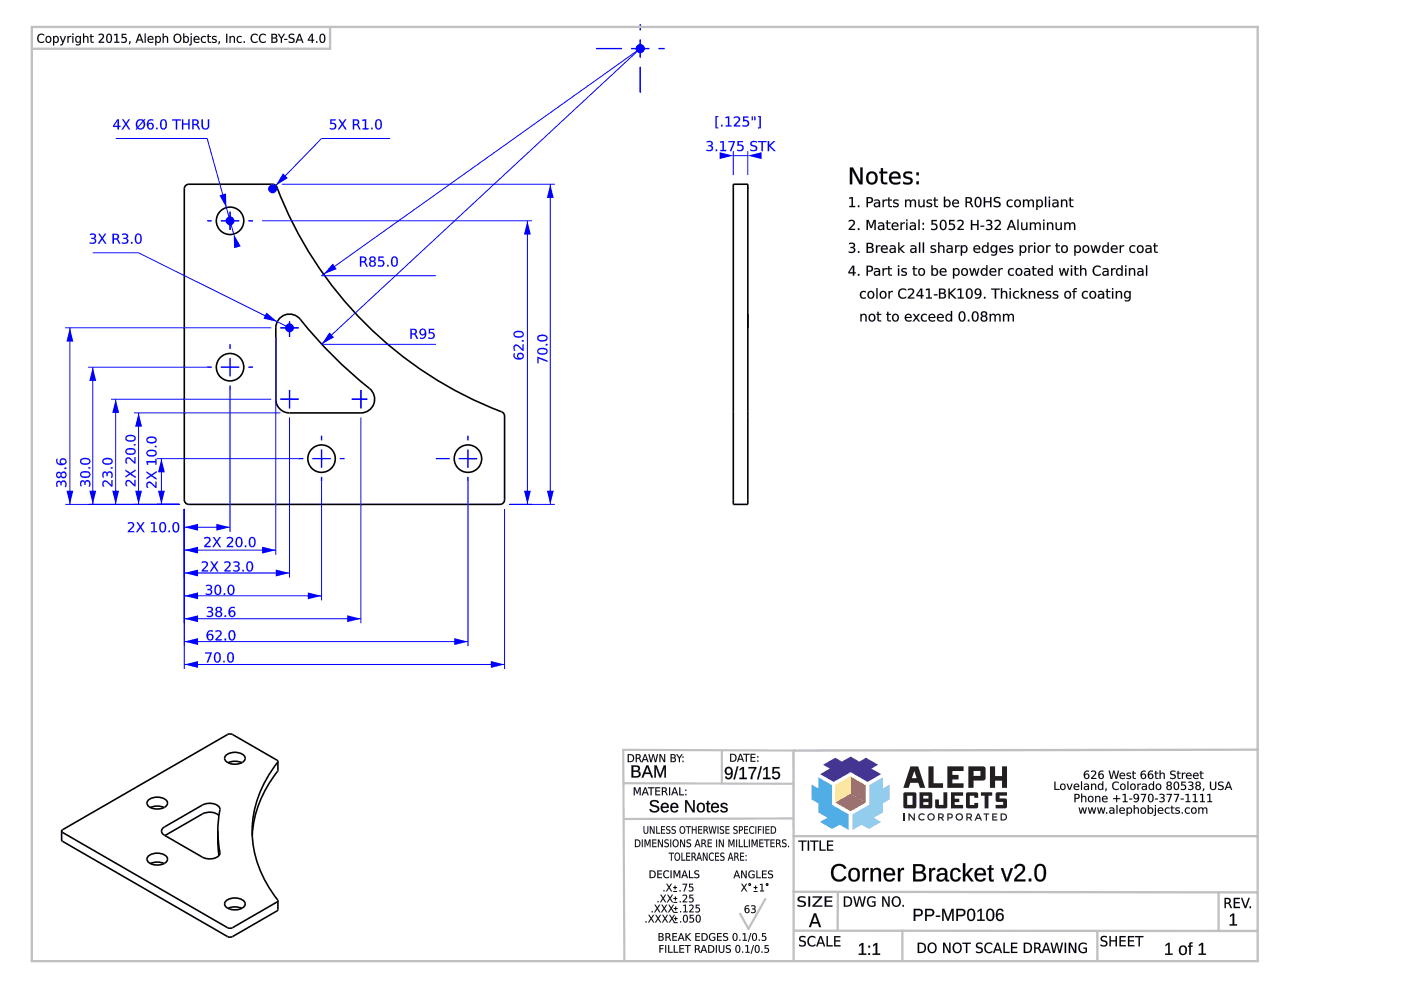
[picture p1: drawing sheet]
<svg xmlns="http://www.w3.org/2000/svg" width="297mm" height="210mm" viewBox="0 0 297 210" stroke-linecap="round" stroke-linejoin="round" font-family="sans-serif">
<g fill="none" stroke="#000" stroke-width=".34">
<path d="M39.4 39.3l.6-.2h17.8a.97 .97 0 0 1 .9 .6 82.7 82.7 0 0 0 47.9 47.8l.4 .7v17.8a.97 .97 0 0 1-1 .9h-66a.97 .97 0 0 1-.9-.9v-66zM155.5 39.1h3.1v67.8h-3.1zM158.6 39.7v.3M59.4 67.4a2.91 2.91 0 0 1 4.3 .3 97.1 97.1 0 0 0 15.1 15.1 2.91 2.91 0 0 1 .4 3.1 2.91 2.91 0 0 1-2.7 1.6h-15.1a2.91 2.91 0 0 1-2.9-2.9v-15.1a2.91 2.91 0 0 1 .9-2.1zM158.6 66.6v2.9M13.1 176.2l.2 .3 35.2 20.3 .8-.1 9.4-5.4 .2-.3M13.1 176.2v1.9l.2 .3 35.2 20.3 .8-.1 9.4-5.5 .2-.2v-1.9M31.5 169.6a2.99 2.99 0 0 1 3.9 .3 1.12 1.12 0 0 1-.9 1.5 2.81 2.81 0 0 1-3.3-.8v-.7zM31.9 171.2l1.4-.3 1.5 .3M34.6 175.5l8.3-4.8a2.97 2.97 0 0 1 3.7 .6v.3a23.9 23.9 0 0 0 0 9.2 2.25 2.25 0 0 1-2.8 1.2l-.9-.3-8.3-4.8a.85 .85 0 0 1 0-1.4zM46.2 176.2v3l.2 2.2M46.4 172.9a3.2 3.2 0 0 0-3.5-.3l-7.9 4.6"/>
<path d="M47.9 160.1a2.99 2.99 0 0 1 4 .3 1.12 1.12 0 0 1-1 1.4 2.81 2.81 0 0 1-3.2-.7v-.7zM48.4 161.7l1.4-.3 1.5 .3M58.9 161.5a23.3 23.3 0 0 0-4.9 19.3 27 27 0 0 0 4.9 10.2M58.9 161.5l-.2-.3-9.4-5.5-.8-.1-35.2 20.3-.2 .3M58.9 161.5v1.8a25 25 0 0 0-5.4 13.9M31.5 181.5a2.99 2.99 0 0 1 3.9 .3 1.12 1.12 0 0 1-.9 1.4 2.81 2.81 0 0 1-3.3-.8v-.6zM31.9 183.1l1.4-.3 1.5 .3M47.9 191a2.99 2.99 0 0 1 4 .3 1.12 1.12 0 0 1-1 1.4 2.81 2.81 0 0 1-3.2-.7v-.7zM48.4 192.6l1.4-.3 1.5 .3"/>
<circle cx="48.8" cy="46.8" r="2.91"/>
<circle cx="48.8" cy="77.9" r="2.91"/>
<circle cx="68.2" cy="97.2" r="2.91"/>
<circle cx="99.2" cy="97.2" r="2.91"/>
</g>
<g fill="#000">
<path d="M48.8 46.8v2zM48.8 44.9v1.9zM61.4 69.5v1.9zM59.4 69.5h2zM61.4 68.2v1.3zM61.4 69.5h1.9zM61.4 84.6v2zM61.4 84.6h1.9zM61.4 82.7v1.9zM59.4 84.6h2zM76.5 82.7v1.9zM76.5 84.6h1.4z"/>
<path d="M76.5 84.6v2zM74.6 84.6h1.9zM99.2 97.2h2z"/>
<path d="M135.7 10.3v1.9zM135.7 14.2v5.5z"/>
<path d="M133.8 10.3h1.9zM126.4 10.3h5.5z"/>
<path d="M135.7 8.4v1.9zM135.7 5.1v1.3z"/>
<path d="M135.7 10.3h2zM139.6 10.3h1.3z"/>
<path d="M48.8 46.8h1.9zM52.7 46.8h.9z"/>
<path d="M46.8 46.8h2zM43.9 46.8h1z"/>
<path d="M48.8 75.9v2zM48.8 73v1z"/>
<path d="M48.8 77.9h1.9zM52.7 77.9h.9z"/>
<path d="M48.8 77.9v1.9zM48.8 81.7v1z"/>
<path d="M46.8 77.9h2zM43.9 77.9h1z"/>
<path d="M68.2 97.2v2zM68.2 101.1v1z"/>
<path d="M68.2 97.2h1.9zM72.1 97.2h.9z"/>
<path d="M68.2 95.3v1.9zM68.2 92.4v1z"/>
<path d="M66.2 97.2h2zM63.3 97.2h1z"/>
<path d="M99.2 97.2v2zM99.2 101.1v1z"/>
<path d="M97.3 97.2h1.9zM92.4 97.2h2.9z"/>
<path d="M99.2 95.3v1.9zM99.2 92.4v1z"/>
</g>
<g fill="none" stroke="#00f" stroke-width=".29">
<path d="M126.4 10.3h5.5M133.8 10.3h3.9M135.7 5.1v1.3M135.7 8.4v3.8M135.7 14.2v5.5M139.6 10.3h1.3M43.9 46.8h1M46.8 46.8h3.9M48.8 44.9v3.9M52.7 46.8h.9M43.9 77.9h1M46.8 77.9h3.9"/>
<path d="M48.8 73v1M48.8 75.9v3.9M52.7 77.9h.9M59.4 69.5h3.9M61.4 68.2v3.2M48.8 81.7v1M59.4 84.6h3.9M61.4 82.7v3.9M63.3 97.2h1M66.2 97.2h3.9M68.2 92.4v1M68.2 95.3v3.9"/>
<path d="M72.1 97.2h.9M74.6 84.6h3.3M76.5 82.7v3.9M92.4 97.2h2.9M97.3 97.2h3.9M99.2 92.4v1M99.2 95.3v3.9M68.2 101.1v1M99.2 101.1v1"/>
</g>
<path d="M48.8 82.7v30.1M39.1 107.9v4.9M39.1 111.8h9.7" fill="none" stroke="#00f" stroke-width=".21"/>
<g fill="#00f">
<path d="M45.9 111.1l2.9 .7-2.9 .7z"/>
<path d="M39.1 111.8l2.9-.7v1.4z"/>
<path d="M27.1 110.8a.74 .74 0 0 1 1-.1 .74 .74 0 0 1 .2 1l-.8 .9h1v.2h-1.4v-.2l.6-.6a.53 .53 0 0 0 .4-.6 .53 .53 0 0 0-.5-.5l-.5 .2zM28.9 110.7h.4l.5 .8 .5-.8h.3l-.7 1 .8 1.1h-.3l-.6-.9-.6 .9h-.3l.7-1.1zM32 110.8l.8-.1v1.9h.5v.2h-1.2v-.2h.4v-1.6l-.5 .1zM34.3 111a1.22 1.22 0 0 0 .2 1.7 1.08 1.08 0 0 0 0-1.8zM34.1 110.8a.79 .79 0 0 1 .9 .1 .79 .79 0 0 1 .2 .9 .79 .79 0 0 1-.7 1.1 .79 .79 0 0 1-.7-1.1v-.6zM35.7 112.5h.3v.3h-.3zM37.1 111a1.22 1.22 0 0 0 .2 1.7 1.08 1.08 0 0 0 0-1.8zM36.9 110.8a.79 .79 0 0 1 .9 .1 .79 .79 0 0 1 .2 .9 .79 .79 0 0 1-.7 1.1 .79 .79 0 0 1-.7-1.1v-.6z"/>
<path d="M27.1 110.8a.76 .76 0 0 1 1-.1 .76 .76 0 0 1 .2 1l-.8 .9h1v.3h-1.4a.57 .57 0 0 1 .5-.8l.1-.1a.51 .51 0 0 0 .4-.6 .51 .51 0 0 0-.5-.4l-.5 .1zM27.1 110.8v.3a.53 .53 0 0 1 .8-.1 .53 .53 0 0 1 0 .8l-.8 .8v.2h1.4v-.2h-1.1l.8-.8a.69 .69 0 0 0 .1-.9 .69 .69 0 0 0-1-.1zM28.9 110.7h.4l.5 .8 .5-.8h.3l-.7 1 .8 1.2h-.3l-.6-1-.6 1h-.4l.8-1.2zM28.9 110.7l.7 1-.7 1.1h.3l.6-.9 .6 .9h.3l-.8-1.1 .7-1h-.3l-.5 .8-.5-.8zM32 110.8l.8-.1v1.9h.5v.3h-1.2v-.3h.4v-1.6l-.5 .1zM32 110.8v.3l.5-.1v1.6h-.4v.2h1.2v-.2h-.5v-1.9zM34.3 111a1.22 1.22 0 0 0 .2 1.6 1.07 1.07 0 0 0 0-1.7zM34.2 111a.55 .55 0 0 1 .7 .1 .55 .55 0 0 1 .1 .7 .55 .55 0 0 1-.1 .7 .55 .55 0 0 1-.7 .1 1.62 1.62 0 0 1 0-1.6zM34.1 110.8a.8 .8 0 0 1 .9 .1 .8 .8 0 0 1 .2 .9 .81 .81 0 0 1-.7 1.1 .81 .81 0 0 1-.8-1.1l.1-.6zM34.1 110.8a1.26 1.26 0 0 0 .4 2.1 1.22 1.22 0 0 0 .2-2.2zM35.7 112.5h.4v.4h-.4zM35.7 112.5v.3h.3v-.3zM37.1 111a1.22 1.22 0 0 0 .2 1.6 1.07 1.07 0 0 0 0-1.7zM37 111a.55 .55 0 0 1 .7 .1 .55 .55 0 0 1 0 .7 .55 .55 0 0 1 0 .7 .55 .55 0 0 1-.7 .1 1.62 1.62 0 0 1 0-1.6zM36.9 110.8a.8 .8 0 0 1 .9 .1 .8 .8 0 0 1 .2 .9 .81 .81 0 0 1-.7 1.1 .81 .81 0 0 1-.8-1.1l.1-.6zM36.9 110.8a1.26 1.26 0 0 0 .4 2.1 1.22 1.22 0 0 0 .2-2.2z"/>
</g>
<path d="M58.5 71.4v46.2M39.1 107.9v9.7M39.1 116.6h19.4" fill="none" stroke="#00f" stroke-width=".21"/>
<g fill="#00f">
<path d="M55.6 115.9l2.9 .7-2.9 .8z"/>
<path d="M39.1 116.6l2.9-.7v1.5z"/>
<path d="M43.3 114a.74 .74 0 0 1 1-.1 .74 .74 0 0 1 .2 .9l-.9 1h1v.2h-1.3v-.2l.6-.7a.53 .53 0 0 0 .4-.5 .53 .53 0 0 0-.5-.5l-.5 .2zM45.1 113.9h.3l.6 .8 .5-.8h.3l-.7 1 .8 1.1h-.4l-.6-.9-.6 .9h-.3l.8-1.1zM48.1 114a.74 .74 0 0 1 1-.1 .74 .74 0 0 1 .2 .9l-.9 1h1v.2h-1.3v-.2l.6-.7a.53 .53 0 0 0 .4-.5 .53 .53 0 0 0-.5-.5l-.5 .2zM50.5 114.1a1.22 1.22 0 0 0 .2 1.7 1.08 1.08 0 0 0 0-1.7zM50.3 114a.79 .79 0 0 1 .9 0 .79 .79 0 0 1 .2 .9 .79 .79 0 0 1-.7 1.1 .79 .79 0 0 1-.8-1.1l.1-.6zM51.9 115.6h.3v.4h-.3zM53.3 114.1a1.22 1.22 0 0 0 .2 1.7 1.08 1.08 0 0 0 0-1.7zM53.1 114a.79 .79 0 0 1 .9 0 .79 .79 0 0 1 .2 .9 .79 .79 0 0 1-.7 1.1 .79 .79 0 0 1-.8-1.1l.1-.6z"/>
<path d="M43.3 114a.76 .76 0 0 1 1-.1 .76 .76 0 0 1 .2 .9l-.9 1 1.1-.1v.3h-1.4a.57 .57 0 0 1 .4-.7l.2-.2a.51 .51 0 0 0 .4-.5 .51 .51 0 0 0-.5-.5l-.5 .2zM43.3 114v.3a.53 .53 0 0 1 .8-.2 .53 .53 0 0 1 0 .8l-.8 .9v.2h1.3v-.2h-1l.8-.8a.69 .69 0 0 0 0-1 .69 .69 0 0 0-.9-.1zM45.1 113.9h.3l.6 .8 .5-.8h.3l-.7 1 .8 1.1h-.4l-.6-.9-.5 .9h-.4l.8-1.1zM45.1 113.9l.7 1-.8 1.1h.3l.6-.9 .6 .9h.4l-.8-1.1 .7-1h-.3l-.5 .8-.6-.8zM48.1 114a.76 .76 0 0 1 1-.1 .76 .76 0 0 1 .2 .9l-.9 1 1.1-.1v.3h-1.4a.57 .57 0 0 1 .4-.7l.2-.2a.51 .51 0 0 0 .4-.5 .51 .51 0 0 0-.5-.5l-.5 .2zM48.1 114v.3a.53 .53 0 0 1 .8-.2 .53 .53 0 0 1 0 .8l-.8 .9v.2h1.3v-.2h-1l.8-.8a.69 .69 0 0 0 0-1 .69 .69 0 0 0-.9-.1zM50.5 114.1a1.22 1.22 0 0 0 .2 1.7 1.07 1.07 0 0 0 0-1.7zM50.4 114.2a.55 .55 0 0 1 .7 .1 .55 .55 0 0 1 0 .6 .55 .55 0 0 1 0 .7 .55 .55 0 0 1-.7 .1 1.62 1.62 0 0 1 0-1.5zM50.3 114a.8 .8 0 0 1 .9 0 .8 .8 0 0 1 .2 .9 .81 .81 0 0 1-.7 1.2 .81 .81 0 0 1-.8-1.2l.1-.6zM50.3 114a1.26 1.26 0 0 0 .4 2 1.22 1.22 0 0 0 .2-2.1zM51.9 115.6h.3v.4h-.3zM51.9 115.6v.4h.3v-.4zM53.3 114.1a1.22 1.22 0 0 0 .2 1.7 1.07 1.07 0 0 0 0-1.7zM53.2 114.2a.55 .55 0 0 1 .7 .1 .55 .55 0 0 1 0 .6 .55 .55 0 0 1 0 .7 .55 .55 0 0 1-.7 .1 1.62 1.62 0 0 1 0-1.5zM53.1 114a.8 .8 0 0 1 .9 0 .8 .8 0 0 1 .2 .9 .81 .81 0 0 1-.7 1.2 .81 .81 0 0 1-.8-1.2l.1-.6zM53.1 114a1.26 1.26 0 0 0 .4 2 1.22 1.22 0 0 0 .2-2.1z"/>
</g>
<path d="M61.4 88.5v34M39.1 107.9v14.6M39.1 121.5h22.3" fill="none" stroke="#00f" stroke-width=".21"/>
<g fill="#00f">
<path d="M58.5 120.8l2.9 .7-2.9 .7z"/>
<path d="M39.1 121.5l2.9-.7v1.4z"/>
<path d="M42.8 119.1a.74 .74 0 0 1 .9 0 .74 .74 0 0 1 .3 .9l-.9 .9h1v.3h-1.3v-.3l.6-.6a.53 .53 0 0 0 .4-.6 .53 .53 0 0 0-.6-.4l-.4 .1zM44.6 119h.3l.5 .8 .6-.8h.3l-.7 1.1 .7 1.1h-.3l-.6-.9-.6 .9h-.3l.8-1.2zM47.6 119.1a.74 .74 0 0 1 .9 0 .74 .74 0 0 1 .3 .9l-.9 .9h1v.3h-1.3v-.3l.6-.6a.53 .53 0 0 0 .4-.6 .53 .53 0 0 0-.6-.4l-.4 .1zM49.5 119.1a.73 .73 0 0 1 .9-.1 .73 .73 0 0 1 .3 .8l-.3 .2a.67 .67 0 0 1 .3 1 .67 .67 0 0 1-1 .2l-.3-.1v-.3a.57 .57 0 0 0 .8 .2 .57 .57 0 0 0 .2-.8l-.6-.1v-.2h.3a.35 .35 0 0 0 .4-.3 .35 .35 0 0 0-.4-.4l-.6 .1zM51.4 120.8h.3v.4h-.3zM52.7 119.3a1.22 1.22 0 0 0 .2 1.7 1.08 1.08 0 0 0 0-1.8zM52.5 119.1a.79 .79 0 0 1 1 .1 .79 .79 0 0 1 .2 .9 .79 .79 0 0 1-.8 1.1 .79 .79 0 0 1-.7-1.1l.1-.6z"/>
<path d="M42.8 119.1a.76 .76 0 0 1 .9-.1 .76 .76 0 0 1 .3 1l-.9 .9h1v.3h-1.3a.57 .57 0 0 1 .4-.7l.2-.2a.51 .51 0 0 0 .4-.6 .51 .51 0 0 0-.6-.4l-.4 .2zM42.8 119.1v.3a.53 .53 0 0 1 .8-.1 .53 .53 0 0 1 0 .8l-.8 .8v.3h1.3v-.3h-1l.8-.8a.69 .69 0 0 0 0-.9 .69 .69 0 0 0-.9-.1zM44.6 119h.3l.5 .8 .6-.8h.3l-.7 1.1 .7 1.1h-.3l-.6-.9-.6 .9h-.3l.8-1.2zM44.6 119l.7 1-.8 1.2h.3l.6-1 .6 1h.3l-.7-1.1 .7-1.1h-.3l-.6 .9-.5-.9zM47.6 119.1a.76 .76 0 0 1 .9-.1 .76 .76 0 0 1 .3 1l-.9 .9h1v.3h-1.3a.57 .57 0 0 1 .4-.7l.2-.2a.51 .51 0 0 0 .4-.6 .51 .51 0 0 0-.5-.4l-.5 .2zM47.6 119.1v.3a.53 .53 0 0 1 .8-.1 .53 .53 0 0 1 0 .8l-.8 .8v.3h1.3v-.3h-1l.8-.8a.69 .69 0 0 0 0-.9 .69 .69 0 0 0-.9-.1zM49.5 119.1a.74 .74 0 0 1 .9-.1 .74 .74 0 0 1 .3 .9l-.3 .1a.58 .58 0 0 1 .5 .6 .58 .58 0 0 1-.4 .5l-.2 .1a.52 .52 0 0 1-.9-.4 .76 .76 0 0 0 1.1-.3l-.1-.2-.6-.1v-.3h.3a.33 .33 0 0 0 .4-.3 .33 .33 0 0 0-.4-.3l-.6 .1zM49.5 119.1v.2a.61 .61 0 0 1 1 .4l-.2 .2h-.5v.2a.48 .48 0 0 1 .8 .4 .48 .48 0 0 1-.8 .5l-.4-.2v.3a.75 .75 0 0 0 1.1 0 .75 .75 0 0 0 .1-1l-.3-.1a.54 .54 0 0 0 .4-.7 .54 .54 0 0 0-.8-.3zM51.4 120.8h.3v.4h-.3zM51.4 120.8v.4h.3v-.4zM52.7 119.3a1.22 1.22 0 0 0 .2 1.7 1.07 1.07 0 0 0 0-1.8zM52.7 119.3a.55 .55 0 0 1 .6 .1 .55 .55 0 0 1 .1 .7 .55 .55 0 0 1-.1 .7 .55 .55 0 0 1-.6 .1 1.62 1.62 0 0 1 0-1.6zM52.5 119.1a.8 .8 0 0 1 1 .1 .8 .8 0 0 1 .2 .9 .81 .81 0 0 1-.8 1.1 .81 .81 0 0 1-.7-1.1l.1-.6zM52.5 119.1a1.26 1.26 0 0 0 .4 2.1 1.22 1.22 0 0 0 .3-2.2z"/>
</g>
<path d="M39.1 107.9v19.4M68.2 102.1v25.2M39.1 126.3h29.1" fill="none" stroke="#00f" stroke-width=".21"/>
<g fill="#00f">
<path d="M65.3 125.6l2.9 .7-2.9 .8z"/>
<path d="M39.1 126.3l2.9-.7v1.5z"/>
<path d="M43.7 124.1a.73 .73 0 0 1 .9-.1 .73 .73 0 0 1 .3 .8l-.3 .2a.67 .67 0 0 1 .3 .9 .67 .67 0 0 1-1 .2h-.3v-.3a.57 .57 0 0 0 .8 .1 .57 .57 0 0 0 .2-.7l-.6-.1v-.2h.2a.35 .35 0 0 0 .5-.4 .35 .35 0 0 0-.5-.3l-.5 .1zM46 124.2a1.22 1.22 0 0 0 .2 1.7 1.08 1.08 0 0 0 0-1.7zM45.8 124.1a.79 .79 0 0 1 .9 .1 .79 .79 0 0 1 .2 .9 .79 .79 0 0 1-.7 1.1 .79 .79 0 0 1-.8-1.1l.1-.6zM47.4 125.8h.3v.3h-.3zM48.8 124.2a1.22 1.22 0 0 0 .2 1.7 1.08 1.08 0 0 0 0-1.7zM48.6 124.1a.79 .79 0 0 1 .9 .1 .79 .79 0 0 1 .2 .9 .79 .79 0 0 1-.7 1.1 .79 .79 0 0 1-.8-1.1l.1-.6z"/>
<path d="M43.7 124a.74 .74 0 0 1 .9 0 .74 .74 0 0 1 .3 .8l-.3 .2a.58 .58 0 0 1 .4 .5 .58 .58 0 0 1-.4 .6l-.2 .1a.52 .52 0 0 1-.8-.4 .76 .76 0 0 0 1.1-.3l-.1-.3-.6-.1v-.2h.2a.33 .33 0 0 0 .5-.4 .33 .33 0 0 0-.5-.3l-.5 .1zM43.7 124.1v.2a.61 .61 0 0 1 1 .4l-.3 .2h-.4v.2a.48 .48 0 0 1 .7 .4 .48 .48 0 0 1-.7 .4l-.4-.1v.2a.75 .75 0 0 0 1 .1 .75 .75 0 0 0 .2-1l-.3-.1a.54 .54 0 0 0 .4-.7 .54 .54 0 0 0-.8-.3zM46 124.3a1.22 1.22 0 0 0 .2 1.6 1.07 1.07 0 0 0 0-1.7zM45.9 124.3a.55 .55 0 0 1 .7 .1 .55 .55 0 0 1 0 .7 .55 .55 0 0 1 0 .6 .55 .55 0 0 1-.7 .2 1.62 1.62 0 0 1 0-1.6zM45.8 124.1a.8 .8 0 0 1 .9 .1 .8 .8 0 0 1 .2 .9 .81 .81 0 0 1-.7 1.1 .81 .81 0 0 1-.8-1.1l.1-.6zM45.8 124.1a1.26 1.26 0 0 0 .4 2.1 1.22 1.22 0 0 0 .2-2.2zM47.4 125.8h.3v.3h-.3zM47.4 125.8v.3h.3v-.3zM48.8 124.3a1.22 1.22 0 0 0 .2 1.6 1.07 1.07 0 0 0 0-1.7zM48.7 124.3a.55 .55 0 0 1 .7 .1 .55 .55 0 0 1 0 .7 .55 .55 0 0 1 0 .6 .55 .55 0 0 1-.7 .2 1.62 1.62 0 0 1 0-1.6zM48.6 124.1a.8 .8 0 0 1 .9 .1 .8 .8 0 0 1 .2 .9 .81 .81 0 0 1-.7 1.1 .81 .81 0 0 1-.8-1.1l.1-.6zM48.6 124.1a1.26 1.26 0 0 0 .4 2.1 1.22 1.22 0 0 0 .2-2.2z"/>
</g>
<path d="M76.5 88.5v43.7M39.1 107.9v24.3M39.1 131.2h37.4" fill="none" stroke="#00f" stroke-width=".21"/>
<g fill="#00f">
<path d="M73.6 130.5l2.9 .7-2.9 .7z"/>
<path d="M39.1 131.2l2.9-.7v1.4z"/>
<path d="M43.9 128.7a.73 .73 0 0 1 .9 0 .73 .73 0 0 1 .3 .8l-.3 .2a.67 .67 0 0 1 .3 .9 .67 .67 0 0 1-1 .2l-.3-.1v-.2a.57 .57 0 0 0 .8 .1 .57 .57 0 0 0 .2-.7l-.6-.1v-.2h.2a.35 .35 0 0 0 .5-.4 .35 .35 0 0 0-.5-.3l-.5 .1zM45.9 130.2a.45 .45 0 0 0 .9 0 .45 .45 0 0 0-.9 0zM45.9 128.8a.63 .63 0 0 1 .9-.1 .63 .63 0 0 1 0 .9l-.1 .1a.66 .66 0 0 1 .3 .9 .66 .66 0 0 1-1 .2 .59 .59 0 0 1-.3-.6 .59 .59 0 0 1 .4-.5l-.4-.3zM46 129.2a.4 .4 0 0 0 .8 0 .4 .4 0 0 0-.8 0zM47.6 130.4h.3v.4h-.3zM48.8 130.1a.47 .47 0 0 0 .9 0 .47 .47 0 0 0-.9 0zM48.7 128.9l.6-.3 .5 .1v.3a.67 .67 0 0 0-.8 0 .67 .67 0 0 0-.3 .7 .7 .7 0 0 1 1.1 .1 .7 .7 0 0 1-.3 1 .7 .7 0 0 1-1-.5v-.9z"/>
<path d="M43.9 128.7a.74 .74 0 0 1 .9 0 .74 .74 0 0 1 .3 .8l-.3 .2a.58 .58 0 0 1 .4 .5 .58 .58 0 0 1-.4 .6h-.2a.52 .52 0 0 1-.8-.4 .76 .76 0 0 0 1.1-.2l-.1-.3-.6-.1v-.3h.2a.33 .33 0 0 0 .5-.3 .33 .33 0 0 0-.5-.3l-.5 .1zM43.9 128.7v.3a.61 .61 0 0 1 1 .4l-.3 .1-.4 .1v.2a.48 .48 0 0 1 .7 .4 .48 .48 0 0 1-.7 .4l-.4-.1v.2a.75 .75 0 0 0 1 0 .75 .75 0 0 0 .1-1h-.2a.54 .54 0 0 0 .4-.8 .54 .54 0 0 0-.8-.2zM46 130.2a.42 .42 0 0 0 .8 0 .42 .42 0 0 0-.8 0zM45.9 130.2a.45 .45 0 0 1 .9 0 .45 .45 0 0 1-.9 0zM45.9 128.8a.64 .64 0 0 1 .9-.1 .64 .64 0 0 1 0 .9l-.1 .1a.58 .58 0 0 1 .4 .5 .58 .58 0 0 1-.3 .6 .67 .67 0 0 1-1-.2 .67 .67 0 0 1 .3-.9 .5 .5 0 0 1-.4-.4 .5 .5 0 0 1 .2-.5zM45.9 128.8a.49 .49 0 0 0-.2 .5 .49 .49 0 0 0 .5 .4 .64 .64 0 0 0-.4 .9 .64 .64 0 0 0 1 .2 .57 .57 0 0 0 .3-.6 .57 .57 0 0 0-.5-.5 .55 .55 0 0 0 .4-.8 .55 .55 0 0 0-.8-.2zM46 129.2a.37 .37 0 0 0 .7 0 .37 .37 0 0 0-.7 0zM46 129.2a.4 .4 0 0 1 .8 0 .4 .4 0 0 1-.8 0zM47.6 130.4h.3v.4h-.3zM47.6 130.4v.4h.3v-.4zM48.8 130.1a.46 .46 0 0 0 .9 0 .46 .46 0 0 0-.9 0zM48.7 130.1a.5 .5 0 0 1 1 0 .5 .5 0 0 1-1 0zM48.7 128.9a.96 .96 0 0 1 1.1-.2v.3a.65 .65 0 0 0-.8 0 .65 .65 0 0 0-.3 .7 .64 .64 0 0 1 1-.1 .75 .75 0 0 1-.2 1.2 .75 .75 0 0 1-1-.7v-.7zM48.7 129a1.07 1.07 0 0 0-.3 1.1 1.07 1.07 0 0 0 1 .7 .69 .69 0 0 0 .5-1 .69 .69 0 0 0-1.2-.1 .68 .68 0 0 1 .3-.7 .68 .68 0 0 1 .8 0v-.3h-.5z"/>
</g>
<path d="M39.1 107.9v29.1M99.2 102.1v34.9M39.1 136h60.1" fill="none" stroke="#00f" stroke-width=".21"/>
<g fill="#00f">
<path d="M96.3 135.3l2.9 .7-2.9 .8z"/>
<path d="M39.1 136l2.9-.7v1.5z"/>
<path d="M44.1 135.1a.5 .5 0 0 0 1 0 .5 .5 0 0 0-1 0zM44 133.9l.7-.3 .4 .1v.3a.67 .67 0 0 0-.7-.1 .67 .67 0 0 0-.3 .7 .7 .7 0 0 1 1 .1 .7 .7 0 0 1-.3 1.1 .7 .7 0 0 1-.9-.5l-.1-.9zM45.7 133.8a.74 .74 0 0 1 .9-.1 .74 .74 0 0 1 .3 .9l-.9 .9h1v.3h-1.3v-.3l.6-.6a.53 .53 0 0 0 .4-.6 .53 .53 0 0 0-.6-.4l-.4 .1zM47.6 135.4h.3v.4h-.3zM49 133.9a1.22 1.22 0 0 0 .2 1.7 1.08 1.08 0 0 0 0-1.8zM48.8 133.7a.79 .79 0 0 1 .9 .1 .79 .79 0 0 1 .2 .9 .79 .79 0 0 1-.7 1.1 .79 .79 0 0 1-.8-1.1l.1-.6z"/>
<path d="M44.1 135.1a.46 .46 0 0 0 .9 0 .46 .46 0 0 0-.9 0zM44 135.1a.5 .5 0 0 1 1 0 .5 .5 0 0 1-1 0zM44 133.9a.96 .96 0 0 1 1.1-.2v.3a.65 .65 0 0 0-.7 0 .65 .65 0 0 0-.3 .6 .64 .64 0 0 1 1 0 .75 .75 0 0 1-.3 1.2 .75 .75 0 0 1-1-.8v-.6zM44 133.9a1.07 1.07 0 0 0-.2 1.2 1.07 1.07 0 0 0 .9 .7 .69 .69 0 0 0 .5-1.1 .69 .69 0 0 0-1.1 0 .68 .68 0 0 1 .2-.8 .68 .68 0 0 1 .8 .1v-.3l-.4-.1zM45.7 133.7a.76 .76 0 0 1 .9 0 .76 .76 0 0 1 .3 .9l-.9 .9h1v.3h-1.3a.57 .57 0 0 1 .4-.7l.2-.2a.51 .51 0 0 0 .4-.6 .51 .51 0 0 0-.6-.4l-.4 .2zM45.7 133.8v.2a.53 .53 0 0 1 .8-.1 .53 .53 0 0 1 0 .8l-.8 .8v.3h1.3v-.3h-1l.8-.8a.69 .69 0 0 0 0-.9 .69 .69 0 0 0-.9-.1zM47.6 135.4h.3v.4h-.3zM47.6 135.4v.4h.3v-.4zM49 133.9a1.22 1.22 0 0 0 .2 1.7 1.07 1.07 0 0 0 0-1.7zM48.9 133.9a.55 .55 0 0 1 .7 .1 .55 .55 0 0 1 0 .7 .55 .55 0 0 1 0 .7 .55 .55 0 0 1-.7 .1 1.62 1.62 0 0 1 0-1.6zM48.8 133.7a.8 .8 0 0 1 .9 .1 .8 .8 0 0 1 .2 .9 .81 .81 0 0 1-.7 1.1 .81 .81 0 0 1-.8-1.1l.1-.6zM48.8 133.7a1.26 1.26 0 0 0 .4 2.1 1.22 1.22 0 0 0 .2-2.1z"/>
</g>
<path d="M39.1 107.9v34M107 107.9v34M39.1 140.9h67.9" fill="none" stroke="#00f" stroke-width=".21"/>
<g fill="#00f">
<path d="M104.1 140.2l2.9 .7-2.9 .7z"/>
<path d="M39.1 140.9l2.9-.7v1.4z"/>
<path d="M43.5 138.3h1.4l-.8 2.1h-.3l.8-1.8h-1.1zM45.9 138.6a1.22 1.22 0 0 0 .2 1.7 1.08 1.08 0 0 0 0-1.8zM45.7 138.4a.79 .79 0 0 1 .9 .1 .79 .79 0 0 1 .2 .9 .79 .79 0 0 1-.7 1.1 .79 .79 0 0 1-.7-1.1v-.6zM47.3 140.1h.3v.3h-.3zM48.7 138.6a1.22 1.22 0 0 0 .2 1.7 1.08 1.08 0 0 0 0-1.8zM48.5 138.4a.79 .79 0 0 1 .9 .1 .79 .79 0 0 1 .2 .9 .79 .79 0 0 1-.7 1.1 .79 .79 0 0 1-.8-1.1l.1-.6z"/>
<path d="M43.5 138.3h1.4l-.8 2.2h-.3l.8-1.9h-1.1zM43.5 138.3v.3h1.1l-.8 1.8h.3l.8-2.1zM45.9 138.6a1.22 1.22 0 0 0 .2 1.6 1.07 1.07 0 0 0 0-1.7zM45.8 138.6a.55 .55 0 0 1 .7 .1 .55 .55 0 0 1 0 .7 .55 .55 0 0 1 0 .7 .55 .55 0 0 1-.7 .1 1.62 1.62 0 0 1 0-1.6zM45.7 138.4a.8 .8 0 0 1 .9 .1 .8 .8 0 0 1 .2 .9 .81 .81 0 0 1-.7 1.1 .81 .81 0 0 1-.8-1.1l.1-.6zM45.7 138.4a1.26 1.26 0 0 0 .4 2.1 1.22 1.22 0 0 0 .2-2.2zM47.3 140.1h.3v.4h-.3zM47.3 140.1v.3h.3v-.3zM48.7 138.6a1.22 1.22 0 0 0 .2 1.6 1.07 1.07 0 0 0 0-1.7zM48.6 138.6a.55 .55 0 0 1 .7 .1 .55 .55 0 0 1 0 .7 .55 .55 0 0 1 0 .7 .55 .55 0 0 1-.7 .1 1.62 1.62 0 0 1 0-1.6zM48.5 138.4a.8 .8 0 0 1 .9 .1 .8 .8 0 0 1 .2 .9 .81 .81 0 0 1-.7 1.1 .81 .81 0 0 1-.8-1.1l.1-.6zM48.5 138.4a1.26 1.26 0 0 0 .4 2.1 1.22 1.22 0 0 0 .2-2.2z"/>
</g>
<path d="M33.3 97.2h30M34.2 97.2v9.7M33.3 106.9h4.8" fill="none" stroke="#00f" stroke-width=".21"/>
<g fill="#00f">
<path d="M34.2 97.2l.8 3h-1.5z"/>
<path d="M33.5 104h1.5l-.8 2.9z"/>
<path d="M31.2 102.3a.9 .9 0 0 1 1.3 .4l.4 .4v-1h.3v1.3h-.3l-.6-.6a.53 .53 0 0 0-.6-.4 .53 .53 0 0 0-.4 .6l.2 .4h-.3l-.1-.3zM31.1 99.9l1 .7 1.1-.7v.3l-.9 .6 .9 .6v.3l-1.1-.7-1 .6v-.3l.8-.5-.8-.6zM31.1 97.7h1.8v-.4h.3v1.2h-.3v-.5h-1.6l.1 .5h-.2zM31.3 95.8v.1a.87 .87 0 0 0 1.3 .6 .43 .43 0 0 0 .4-.6 .43 .43 0 0 0-.6-.3zM31.2 95.7a1.27 1.27 0 0 1 2 .4 1.23 1.23 0 0 1-2.1 .2zM32.8 94.5h.4v.3h-.4zM31.3 93v.1a.87 .87 0 0 0 1.3 .6 .43 .43 0 0 0 .4-.6 .43 .43 0 0 0-.6-.3zM31.2 92.9a1.27 1.27 0 0 1 2 .4 1.23 1.23 0 0 1-2.1 .2z"/>
<path d="M31.2 102.3a1.12 1.12 0 0 1 1.5 .6l.2 .2v-1h.3v1.3a.57 .57 0 0 1-.7-.4l-.2-.2a.51 .51 0 0 0-.6-.4 .51 .51 0 0 0-.4 .6l.2 .4a.6 .6 0 0 1-.5-.3 .6 .6 0 0 1 .1-.7zM31.2 102.3l-.1 .8 .1 .3h.3a.53 .53 0 0 1-.2-.8 .53 .53 0 0 1 .8 0l.8 .8h.3v-1.3h-.3l.1 1-1.1-.9-.4-.1zM31 99.9l1.1 .7 1.1-.7v.3l-.9 .6 .9 .6v.3l-1.1-.7-1.1 .6v-.3l.9-.5-.9-.5zM31.1 99.9v.3l.8 .6-.8 .5v.3l1-.7 1.1 .8v-.3l-.9-.6 .9-.6v-.3l-1.1 .7zM31 97.7h1.9v-.4h.3v1.2h-.3v-.5h-1.6l.1 .6h-.2zM31.1 97.7l.1 .8h.2l-.1-.5h1.7l-.1 .5h.3v-1.2h-.3l.1 .5zM31.3 95.9a.57 .57 0 0 0 .2 .5 .57 .57 0 0 0 .6 .1h.3a.44 .44 0 0 0 .6-.4 .44 .44 0 0 0-.6-.4h-.8zM31.3 95.8a1.17 1.17 0 0 1 1.7 .3 1.09 1.09 0 0 1-1.8 0zM31.1 95.7a1.29 1.29 0 0 1 2.1 .4 1.25 1.25 0 0 1-2.2 .2zM31.2 95.7a.78 .78 0 0 0 0 .9 .78 .78 0 0 0 .9 .2 .78 .78 0 0 0 1.1-.7 .78 .78 0 0 0-1.1-.7h-.6zM32.8 94.5h.4v.3h-.4zM32.8 94.5v.3h.4v-.3zM31.3 93.1a.57 .57 0 0 0 .2 .5 .57 .57 0 0 0 .6 .1h.3a.44 .44 0 0 0 .6-.4 .44 .44 0 0 0-.6-.4h-.8zM31.3 93a1.17 1.17 0 0 1 1.7 .3 1.09 1.09 0 0 1-1.8 0zM31.1 92.9a1.29 1.29 0 0 1 2.1 .4 1.25 1.25 0 0 1-2.2 .2zM31.2 92.9a.78 .78 0 0 0 0 .9 .78 .78 0 0 0 .9 .2 .78 .78 0 0 0 1.1-.7 .78 .78 0 0 0-1.1-.7h-.6z"/>
</g>
<path d="M28.4 87.5h31M29.4 87.5v19.4M28.4 106.9h9.7" fill="none" stroke="#00f" stroke-width=".21"/>
<g fill="#00f">
<path d="M29.4 87.5l.7 3h-1.5z"/>
<path d="M28.6 104h1.5l-.7 2.9z"/>
<path d="M26.7 102a.9 .9 0 0 1 1.4 .4l.4 .3v-1h.2v1.4h-.2l-.6-.6a.53 .53 0 0 0-.6-.4 .53 .53 0 0 0-.5 .5l.2 .5h-.3l-.1-.3zM26.6 99.6l1 .7 1.1-.8v.3l-.9 .6 .9 .6v.4l-1.1-.8-1 .7v-.4l.8-.5-.8-.5zM26.7 97.2a.9 .9 0 0 1 1.4 .4l.4 .3v-1h.2v1.4h-.2l-.6-.6a.53 .53 0 0 0-.6-.4 .53 .53 0 0 0-.5 .5l.2 .5h-.3l-.1-.3zM26.9 95.5l-.1 .1a.87 .87 0 0 0 1.4 .5 .43 .43 0 0 0 .3-.5 .43 .43 0 0 0-.6-.3zM26.7 95.3a1.27 1.27 0 0 1 2.1 .4 1.23 1.23 0 0 1-2.2 .2zM28.4 94.2h.3v.3h-.3zM26.9 92.7l-.1 .1a.87 .87 0 0 0 1.4 .5 .43 .43 0 0 0 .3-.5 .43 .43 0 0 0-.6-.3zM26.7 92.5a1.27 1.27 0 0 1 2.1 .4 1.23 1.23 0 0 1-2.2 .2z"/>
<path d="M26.7 101.9a1.12 1.12 0 0 1 1.6 .6l.2 .2v-1h.3v1.4a.57 .57 0 0 1-.8-.4l-.1-.2a.51 .51 0 0 0-.6-.4 .51 .51 0 0 0-.5 .5l.2 .5a.6 .6 0 0 1-.5-.4 .6 .6 0 0 1 .1-.6zM26.8 102l-.2 .7 .1 .4h.3a.53 .53 0 0 1-.1-.8 .53 .53 0 0 1 .8 0l.8 .8h.2v-1.4h-.2v1.1l-1.1-1h-.4zM26.6 99.6l1 .7 1.2-.8v.4l-1 .5 1 .6v.4l-1.2-.8-1 .7v-.4l.8-.5-.8-.5zM26.6 99.6v.3l.8 .5-.8 .5v.4l1-.7 1.1 .8v-.4l-.9-.6 .9-.6v-.3l-1.1 .8zM26.7 97.1a1.12 1.12 0 0 1 1.6 .6l.2 .2v-1h.3v1.4a.57 .57 0 0 1-.8-.4l-.1-.2a.51 .51 0 0 0-.6-.4 .51 .51 0 0 0-.5 .5l.2 .5a.6 .6 0 0 1-.5-.4 .6 .6 0 0 1 .1-.6zM26.8 97.2l-.2 .7 .1 .4h.3a.53 .53 0 0 1-.1-.8 .53 .53 0 0 1 .8 0l.8 .8h.2v-1.4h-.2v1.1l-1.1-1h-.4zM26.9 95.5a.57 .57 0 0 0 .2 .6 .57 .57 0 0 0 .6 0h.2a.44 .44 0 0 0 .6-.4 .44 .44 0 0 0-.6-.4h-.7zM26.9 95.5a1.17 1.17 0 0 1 1.7 .2 1.09 1.09 0 0 1-1.8 0zM26.7 95.3a1.29 1.29 0 0 1 2.1 .4 1.25 1.25 0 0 1-2.2 .2zM26.7 95.3a.78 .78 0 0 0 .1 .9 .78 .78 0 0 0 .9 .2 .78 .78 0 0 0 1.1-.7 .78 .78 0 0 0-1.1-.7l-.6 .1zM28.4 94.2h.4v.3h-.4zM28.4 94.2v.3h.3v-.3zM26.9 92.7a.57 .57 0 0 0 .2 .6 .57 .57 0 0 0 .6 .1l.2-.1a.44 .44 0 0 0 .6-.4 .44 .44 0 0 0-.6-.4h-.7zM26.9 92.7a1.17 1.17 0 0 1 1.7 .2 1.09 1.09 0 0 1-1.8 0zM26.7 92.5a1.29 1.29 0 0 1 2.1 .4 1.25 1.25 0 0 1-2.2 .2zM26.7 92.5a.78 .78 0 0 0 .1 .9 .78 .78 0 0 0 .9 .2 .78 .78 0 0 0 1.1-.7 .78 .78 0 0 0-1.1-.7l-.6 .1z"/>
</g>
<path d="M23.6 84.6h33.9M24.5 84.6v22.3M23.6 106.9h14.5" fill="none" stroke="#00f" stroke-width=".21"/>
<g fill="#00f">
<path d="M24.5 84.6l.8 2.9h-1.5z"/>
<path d="M23.8 104h1.5l-.8 2.9z"/>
<path d="M21.9 102a.9 .9 0 0 1 1.3 .4l.4 .4v-1h.2v1.4h-.2l-.6-.6a.53 .53 0 0 0-.6-.5 .53 .53 0 0 0-.5 .6l.2 .5h-.3l-.1-.4zM21.8 100.2l.6-.2 .3 .4a.67 .67 0 0 1 .9-.4 .67 .67 0 0 1 .3 1l-.1 .3h-.3a.57 .57 0 0 0 .2-.7 .57 .57 0 0 0-.8-.3l-.1 .6h-.2v-.2a.35 .35 0 0 0-.3-.5 .35 .35 0 0 0-.4 .5l.1 .5h-.2l-.1-.5zM23.5 99.1h.3v.3h-.3zM22 97.6l-.1 .1a.87 .87 0 0 0 1.4 .5 .43 .43 0 0 0 .3-.5 .43 .43 0 0 0-.5-.3zM21.8 97.4a1.27 1.27 0 0 1 2.1 .4 1.23 1.23 0 0 1-2.2 .2z"/>
<path d="M21.8 102a1.12 1.12 0 0 1 1.6 .6l.2 .2v-1h.3v1.4a.57 .57 0 0 1-.8-.5l-.1-.1a.51 .51 0 0 0-.6-.4 .51 .51 0 0 0-.4 .5l.1 .5a.6 .6 0 0 1-.5-.4 .6 .6 0 0 1 .1-.6zM21.9 102l-.2 .8 .1 .4h.3a.53 .53 0 0 1-.1-.8 .53 .53 0 0 1 .8 0l.8 .8h.2v-1.4h-.2v1.1l-1.1-1h-.4zM21.8 100.1a.49 .49 0 0 1 .5-.1 .49 .49 0 0 1 .4 .4 .58 .58 0 0 1 .5-.5 .58 .58 0 0 1 .6 .4l.1 .2a.52 .52 0 0 1-.4 .8 .76 .76 0 0 0-.3-1.1l-.3 .1-.1 .7h-.2v-.3a.33 .33 0 0 0-.3-.4 .33 .33 0 0 0-.4 .4l.1 .6a.57 .57 0 0 1-.3-1zM21.8 100.2l-.1 .7 .1 .3h.2a.61 .61 0 0 1 .4-.9l.2 .2v.4h.2a.48 .48 0 0 1 .4-.7 .48 .48 0 0 1 .5 .7l-.2 .4h.3a.75 .75 0 0 0 0-1 .75 .75 0 0 0-1-.1l-.1 .2a.48 .48 0 0 0-.3-.4 .48 .48 0 0 0-.6 .2zM23.5 99h.4v.4h-.4zM23.5 99.1v.3h.3v-.3zM22 97.6a.57 .57 0 0 0 .2 .6 .57 .57 0 0 0 .6 0h.3a.44 .44 0 0 0 .5-.4 .44 .44 0 0 0-.5-.4h-.8zM22 97.6a1.17 1.17 0 0 1 1.7 .2 1.09 1.09 0 0 1-1.8 0zM21.8 97.4a1.29 1.29 0 0 1 2.1 .4 1.25 1.25 0 0 1-2.2 .2zM21.8 97.4a.78 .78 0 0 0 .1 .9 .78 .78 0 0 0 .9 .2 .78 .78 0 0 0 1.1-.7 .78 .78 0 0 0-1.1-.7l-.6 .1z"/>
</g>
<path d="M18.7 77.9h25.2M19.7 77.9v29M18.7 106.9h19.4" fill="none" stroke="#00f" stroke-width=".21"/>
<g fill="#00f">
<path d="M19.7 77.9l.7 2.9h-1.5z"/>
<path d="M18.9 104h1.5l-.7 2.9z"/>
<path d="M17.1 102l.6-.2 .3 .4a.67 .67 0 0 1 .9-.3 .67 .67 0 0 1 .2 1v.3h-.3a.57 .57 0 0 0 .1-.8 .57 .57 0 0 0-.7-.2l-.1 .6h-.2v-.3a.35 .35 0 0 0-.4-.4 .35 .35 0 0 0-.3 .5l.1 .5h-.2l-.1-.6zM17.3 100.4l-.1 .1a.87 .87 0 0 0 1.4 .5 .43 .43 0 0 0 .3-.5 .43 .43 0 0 0-.6-.3zM17.1 100.2a1.27 1.27 0 0 1 2.1 .4 1.23 1.23 0 0 1-2.2 .2zM18.8 99.1h.3v.3h-.3zM17.3 97.6l-.1 .1a.87 .87 0 0 0 1.4 .5 .43 .43 0 0 0 .3-.5 .43 .43 0 0 0-.6-.3zM17.1 97.4a1.27 1.27 0 0 1 2.1 .4 1.23 1.23 0 0 1-2.2 .2z"/>
<path d="M17.1 102a.49 .49 0 0 1 .5-.2 .49 .49 0 0 1 .4 .4 .58 .58 0 0 1 .5-.5 .58 .58 0 0 1 .6 .4l.1 .3a.52 .52 0 0 1-.4 .8 .76 .76 0 0 0-.3-1.1l-.3 .1-.1 .6h-.2v-.3a.33 .33 0 0 0-.4-.4 .33 .33 0 0 0-.3 .5l.1 .5a.57 .57 0 0 1-.3-.9zM17.1 102l-.1 .8 .1 .3h.2a.61 .61 0 0 1 .4-1l.2 .3v.4h.2a.48 .48 0 0 1 .4-.8 .48 .48 0 0 1 .4 .8l-.1 .4h.3a.75 .75 0 0 0 0-1 .75 .75 0 0 0-1-.2l-.1 .3a.48 .48 0 0 0-.4-.4 .48 .48 0 0 0-.5 .1zM17.3 100.4a.57 .57 0 0 0 .2 .6 .57 .57 0 0 0 .6 0h.2a.44 .44 0 0 0 .6-.4 .44 .44 0 0 0-.6-.4h-.7zM17.3 100.3a1.17 1.17 0 0 1 1.7 .3 1.09 1.09 0 0 1-1.8 0zM17.1 100.2a1.29 1.29 0 0 1 2.1 .4 1.25 1.25 0 0 1-2.2 .2zM17.1 100.2a.78 .78 0 0 0 .1 .9 .78 .78 0 0 0 .9 .2 .78 .78 0 0 0 1.1-.7 .78 .78 0 0 0-1.1-.7l-.6 .1zM18.8 99h.3v.4h-.3zM18.8 99.1v.3h.3v-.3zM17.3 97.6a.57 .57 0 0 0 .2 .6 .57 .57 0 0 0 .6 0h.2a.44 .44 0 0 0 .6-.4 .44 .44 0 0 0-.6-.4h-.7zM17.3 97.6a1.17 1.17 0 0 1 1.7 .2 1.09 1.09 0 0 1-1.8 0zM17.1 97.4a1.29 1.29 0 0 1 2.1 .4 1.25 1.25 0 0 1-2.2 .2zM17.1 97.4a.78 .78 0 0 0 .1 .9 .78 .78 0 0 0 .9 .2 .78 .78 0 0 0 1.1-.7 .78 .78 0 0 0-1.1-.7l-.6 .1z"/>
</g>
<path d="M13.9 69.5h43.6M14.8 69.5v37.4M13.9 106.9h24.2" fill="none" stroke="#00f" stroke-width=".21"/>
<g fill="#00f">
<path d="M14.8 69.5l.8 2.9h-1.5z"/>
<path d="M14.1 104h1.5l-.8 2.9z"/>
<path d="M12 102.1l.6-.2 .3 .4a.67 .67 0 0 1 1-.3 .67 .67 0 0 1 .2 1l-.1 .3h-.3a.57 .57 0 0 0 .2-.8 .57 .57 0 0 0-.7-.2l-.2 .6h-.2v-.3a.35 .35 0 0 0-.3-.4 .35 .35 0 0 0-.4 .4l.1 .6h-.2l-.1-.6zM13.1 100.7a.43 .43 0 0 0 .8 0 .43 .43 0 0 0-.8 0zM12 100.2l.6-.2 .3 .4a.66 .66 0 0 1 1-.3 .66 .66 0 0 1 .1 1 .59 .59 0 0 1-.6 .3 .59 .59 0 0 1-.5-.4 .59 .59 0 0 1-.8 .2 .59 .59 0 0 1-.1-.9zM12.1 100.7a.38 .38 0 0 0 .7 0 .38 .38 0 0 0-.7 0zM13.7 99.1h.4v.3h-.4zM12.9 97.8a.47 .47 0 0 0 .9 0 .47 .47 0 0 0-.9 0zM12 97.3h.2a.67 .67 0 0 0 0 .7 .67 .67 0 0 0 .7 .3 .7 .7 0 0 1 .1-1 .7 .7 0 0 1 1.1 .3 .7 .7 0 0 1-.5 .9 1.12 1.12 0 0 1-1.7-.9z"/>
<path d="M12 102.1a.49 .49 0 0 1 .5-.2 .49 .49 0 0 1 .4 .4 .58 .58 0 0 1 .6-.5 .58 .58 0 0 1 .5 .4l.1 .2a.52 .52 0 0 1-.4 .9 .76 .76 0 0 0-.3-1.1l-.2 .1-.1 .6h-.3v-.3a.33 .33 0 0 0-.3-.4 .33 .33 0 0 0-.3 .4v.6a.57 .57 0 0 1-.2-1zM12.1 102.1l-.2 .8 .1 .3h.2a.61 .61 0 0 1 .4-1l.2 .2v.5h.2a.48 .48 0 0 1 .4-.8 .48 .48 0 0 1 .5 .8l-.2 .4h.3a.75 .75 0 0 0 0-1.1 .75 .75 0 0 0-1-.1l-.1 .3a.48 .48 0 0 0-.3-.5 .48 .48 0 0 0-.5 .2zM13.1 100.7a.42 .42 0 0 0 .8 0 .42 .42 0 0 0-.8 0zM13 100.7a.45 .45 0 0 1 .9 0 .45 .45 0 0 1-.9 0zM12 100.2a.5 .5 0 0 1 .6-.2 .5 .5 0 0 1 .3 .4 .58 .58 0 0 1 .5-.5 .58 .58 0 0 1 .6 .4 .67 .67 0 0 1-.1 1 .67 .67 0 0 1-1-.3 .52 .52 0 0 1-.5 .4 .52 .52 0 0 1-.5-.5zM12.1 100.2a.61 .61 0 0 0-.1 .9 .61 .61 0 0 0 .9 0v-.2a.64 .64 0 0 0 1 .4 .64 .64 0 0 0 .1-1 .57 .57 0 0 0-.6-.3 .57 .57 0 0 0-.5 .5 .49 .49 0 0 0-.3-.5 .49 .49 0 0 0-.5 .2zM12.1 100.7a.37 .37 0 0 0 .7 0 .37 .37 0 0 0-.7 0zM12.1 100.7a.4 .4 0 0 1 .8 0 .4 .4 0 0 1-.8 0zM13.7 99.1h.4v.4h-.4zM13.7 99.1v.3h.4v-.3zM12.9 97.8a.46 .46 0 0 0 .9 0 .46 .46 0 0 0-.9 0zM12.9 97.9a.49 .49 0 0 1 .9 0 .49 .49 0 0 1-.9 0zM12 97.3h.3a.65 .65 0 0 0-.1 .7 .65 .65 0 0 0 .7 .3 .64 .64 0 0 1 .1-1.1 .75 .75 0 0 1 1.1 .5 .75 .75 0 0 1-.8 .9 1.01 1.01 0 0 1-1.1-.2 1.01 1.01 0 0 1-.2-1.1zM12 97.3a.98 .98 0 0 0 .2 1.1 .98 .98 0 0 0 1.1 .2 .71 .71 0 0 0 .8-.8 .71 .71 0 0 0-.9-.6 .71 .71 0 0 0-.4 1l.2 .2a.68 .68 0 0 1-.8-.3 .68 .68 0 0 1 0-.8z"/>
</g>
<path d="M55.6 46.8h57.2M111.8 46.8v60.1M107.9 106.9h4.9" fill="none" stroke="#00f" stroke-width=".21"/>
<g fill="#00f">
<path d="M111.8 46.8l.8 2.9h-1.5z"/>
<path d="M111.1 104h1.5l-.8 2.9z"/>
<path d="M109.8 75.5a.5 .5 0 0 0 1 0 .5 .5 0 0 0-1 0zM108.9 74.9h.3a.67 .67 0 0 0 0 .8 .67 .67 0 0 0 .7 .3 .7 .7 0 0 1 .1-1.1 .7 .7 0 0 1 1 .3 .7 .7 0 0 1-.4 1 1.12 1.12 0 0 1-1.7-.9zM109 73.2a.9 .9 0 0 1 1.4 .4l.4 .4v-1h.2v1.4h-.2l-.6-.6a.53 .53 0 0 0-.6-.5 .53 .53 0 0 0-.5 .6l.2 .5h-.3l-.1-.4zM110.7 72.1h.3v.3h-.3zM109.2 70.6l-.1 .1a.87 .87 0 0 0 1.3 .6 .43 .43 0 0 0 .4-.6 .43 .43 0 0 0-.6-.3zM109 70.5a1.27 1.27 0 0 1 2.1 .4 1.23 1.23 0 0 1-2.2 .2z"/>
<path d="M109.9 75.5a.46 .46 0 0 0 .9 0 .46 .46 0 0 0-.9 0zM109.8 75.5a.5 .5 0 0 1 1 0 .5 .5 0 0 1-1 0zM108.9 74.9h.3a.65 .65 0 0 0 0 .8 .65 .65 0 0 0 .7 .2v.1a.64 .64 0 0 1 0-1.1 .75 .75 0 0 1 1.2 .4 .75 .75 0 0 1-.8 .9 1.01 1.01 0 0 1-1.2-.1 1.01 1.01 0 0 1-.2-1.2zM108.9 74.9h.1a.98 .98 0 0 0 .2 1.1 .98 .98 0 0 0 1.1 .2 .71 .71 0 0 0 .8-.7 .71 .71 0 0 0-.9-.7 .71 .71 0 0 0-.4 1.1l.1 .1a.68 .68 0 0 1-.7-.3 .68 .68 0 0 1 0-.8zM109 73.2a1.12 1.12 0 0 1 1.6 .6l.2 .2v-1h.2v1.4a.57 .57 0 0 1-.7-.5l-.2-.1a.51 .51 0 0 0-.5-.4 .51 .51 0 0 0-.5 .5l.2 .5a.6 .6 0 0 1-.5-.4 .6 .6 0 0 1 .1-.6zM109 73.2l-.1 .8 .1 .4h.3a.53 .53 0 0 1-.2-.9 .53 .53 0 0 1 .9 .1l.8 .8h.2v-1.4h-.2v1.1l-1.1-1h-.4zM110.6 72.1h.4v.3h-.4zM110.7 72.1v.3h.3v-.3zM109.1 70.7a.57 .57 0 0 0 .3 .5 .57 .57 0 0 0 .6 .1h.2a.44 .44 0 0 0 .6-.4 .44 .44 0 0 0-.6-.4h-.7zM109.2 70.6a1.17 1.17 0 0 1 1.6 .3 1.09 1.09 0 0 1-1.7 0zM109 70.5a1.29 1.29 0 0 1 2.1 .4 1.25 1.25 0 0 1-2.2 .2zM109 70.5a.78 .78 0 0 0 .1 .9 .78 .78 0 0 0 .9 .2 .78 .78 0 0 0 1-.7 .78 .78 0 0 0-1-.7h-.6z"/>
</g>
<path d="M59.7 39.1h57.9M116.7 39.1v67.8M107.9 106.9h9.7" fill="none" stroke="#00f" stroke-width=".21"/>
<g fill="#00f">
<path d="M116.7 39.1l.7 2.9h-1.5z"/>
<path d="M115.9 104h1.5l-.7 2.9z"/>
<path d="M134.8 10.3a.95 .95 0 0 1 1.9 0 .95 .95 0 0 1-1.9 0z"/>
<path d="M113.9 75.7l2.2 .7v.3l-1.9-.7v1h-.3zM114.2 74.2l-.1 .1a.87 .87 0 0 0 1.4 .6 .43 .43 0 0 0 .3-.6 .43 .43 0 0 0-.5-.3zM114 74.1a1.27 1.27 0 0 1 2.1 .4 1.23 1.23 0 0 1-2.2 .2zM115.7 72.9h.4v.3h-.4zM114.2 71.4l-.1 .1a.87 .87 0 0 0 1.4 .6 .43 .43 0 0 0 .3-.6 .43 .43 0 0 0-.5-.2zM114 71.3a1.27 1.27 0 0 1 2.1 .4 1.23 1.23 0 0 1-2.2 .2z"/>
<path d="M113.9 75.6l2.2 .8v.4l-1.9-.8v1h-.3zM113.9 75.7v1.3h.3v-1l1.9 .7v-.3zM114.2 74.3a.57 .57 0 0 0 .2 .5 .57 .57 0 0 0 .6 .1h.3a.44 .44 0 0 0 .6-.4 .44 .44 0 0 0-.6-.4h-.8zM114.2 74.2a1.17 1.17 0 0 1 1.7 .3 1.09 1.09 0 0 1-1.8 0zM114 74.1a1.29 1.29 0 0 1 2.1 .4 1.25 1.25 0 0 1-2.2 .2zM114 74.1a.78 .78 0 0 0 .1 .9 .78 .78 0 0 0 .9 .2 .78 .78 0 0 0 1.1-.7 .78 .78 0 0 0-1.1-.7h-.6zM115.7 72.9h.4v.3h-.4zM115.7 72.9v.3h.4v-.3zM114.2 71.5a.57 .57 0 0 0 .2 .6 .57 .57 0 0 0 .6 0h.3a.44 .44 0 0 0 .6-.4 .44 .44 0 0 0-.6-.4h-.8zM114.2 71.4a1.17 1.17 0 0 1 1.7 .3 1.09 1.09 0 0 1-1.8 0zM114 71.3a1.29 1.29 0 0 1 2.1 .4 1.25 1.25 0 0 1-2.2 .2zM114 71.3a.78 .78 0 0 0 .1 .9 .78 .78 0 0 0 .9 .2 .78 .78 0 0 0 1.1-.7 .78 .78 0 0 0-1.1-.7h-.6z"/>
</g>
<circle cx="135.7" cy="10.3" r=".48" fill="#00f"/>
<path d="M135.7 10.3l-67.5 48.2" fill="none" stroke="#00f" stroke-width=".21"/>
<path d="M70.6 55.9l.8 1.2-2.8 1z" fill="#00f"/>
<path d="M68.2 58.5h24.2" fill="none" stroke="#00f" stroke-width=".21"/>
<g fill="#00f">
<path d="M60.5 69.5a.95 .95 0 0 1 1.9 0 .95 .95 0 0 1-1.9 0z"/>
<path d="M76.3 54.4h.7a.59 .59 0 0 1 .7 .4 .59 .59 0 0 1-.4 .7l.7 1h-.3l-.4-.7-.4-.2h-.3v.9h-.3zM76.6 54.6v.8h.4a.38 .38 0 0 0 .4-.4 .38 .38 0 0 0-.4-.4zM78.5 55.9a.45 .45 0 0 0 .9 0 .45 .45 0 0 0-.9 0zM78.5 54.5a.63 .63 0 0 1 .9-.1 .63 .63 0 0 1 0 .9l-.1 .1a.66 .66 0 0 1 .3 .9 .66 .66 0 0 1-1 .2 .59 .59 0 0 1-.4-.6 .59 .59 0 0 1 .5-.5l-.4-.3zM78.6 54.9a.38 .38 0 0 0 .7 0 .38 .38 0 0 0-.7 0zM80.2 54.4h1.1v.2h-.8v.6a.78 .78 0 0 1 1 .8 .78 .78 0 0 1-1.2 .5h-.2v-.3a.56 .56 0 0 0 .9 0 .56 .56 0 0 0-.1-.8l-.7 .1zM82.1 56.2h.3v.3h-.3zM83.4 54.6a1.22 1.22 0 0 0 .2 1.7 1.08 1.08 0 0 0 0-1.7zM83.2 54.5a.79 .79 0 0 1 .9 .1 .79 .79 0 0 1 .3 .9 .79 .79 0 0 1-.8 1.1 .79 .79 0 0 1-.7-1.1l.1-.6z"/>
<path d="M76.3 54.4h.7a.61 .61 0 0 1 .7 .4 .61 .61 0 0 1-.4 .7l.7 1h-.3l-.5-.8-.6-.1v.9h-.3zM76.3 54.4v2.1h.3v-.9l.6 .1 .5 .8h.3l-.7-1a.58 .58 0 0 0 .4-.7 .58 .58 0 0 0-.7-.4zM76.6 54.6v.8h.4a.36 .36 0 0 0 .4-.4 .36 .36 0 0 0-.4-.4zM76.6 54.6h.4a.39 .39 0 0 1 .4 .4 .39 .39 0 0 1-.4 .4h-.4zM78.5 55.9a.45 .45 0 0 0 .9 0 .45 .45 0 0 0-.9 0zM78.5 55.9a.45 .45 0 0 1 .9 0 .45 .45 0 0 1-.9 0zM78.5 54.5a.64 .64 0 0 1 .9-.1 .64 .64 0 0 1 0 .9l-.1 .1a.58 .58 0 0 1 .4 .5 .58 .58 0 0 1-.3 .6 .67 .67 0 0 1-1-.1 .67 .67 0 0 1 .3-1 .5 .5 0 0 1-.4-.4 .5 .5 0 0 1 .2-.5zM78.5 54.5a.49 .49 0 0 0-.2 .5 .49 .49 0 0 0 .4 .4 .64 .64 0 0 0-.3 .9 .64 .64 0 0 0 1 .2 .57 .57 0 0 0 .3-.6 .57 .57 0 0 0-.5-.5 .55 .55 0 0 0 .4-.8 .55 .55 0 0 0-.8-.2zM78.6 54.9a.37 .37 0 0 0 .7 0 .37 .37 0 0 0-.7 0zM78.6 55a.4 .4 0 0 1 .8 0 .4 .4 0 0 1-.8 0zM80.2 54.4h1.2v.3l-.9-.1v.6a.77 .77 0 0 1 1 .7 .77 .77 0 0 1-1.1 .7l-.3-.1v-.3a.55 .55 0 0 0 .8 0 .55 .55 0 0 0 0-.8l-.7 .1zM80.2 54.4v1.1a.58 .58 0 0 1 .8-.1 .58 .58 0 0 1 .1 .8 .58 .58 0 0 1-.8 .1l-.2-.1v.3a.81 .81 0 0 0 1.1-.1 .81 .81 0 0 0 .1-1.1l-.3-.1h-.5v-.6h.8v-.2zM82.1 56.1h.3v.4h-.3zM82.1 56.2v.3h.3v-.3zM83.4 54.7a1.22 1.22 0 0 0 .2 1.6 1.07 1.07 0 0 0 0-1.7zM83.4 54.7a.55 .55 0 0 1 .6 .1 .55 .55 0 0 1 .1 .7 .55 .55 0 0 1-.1 .6 .55 .55 0 0 1-.6 .1 1.62 1.62 0 0 1 0-1.5zM83.2 54.5a.8 .8 0 0 1 .9 .1 .8 .8 0 0 1 .3 .9 .81 .81 0 0 1-.8 1.1 .81 .81 0 0 1-.7-1.1l.1-.6zM83.2 54.5a1.26 1.26 0 0 0 .4 2 1.22 1.22 0 0 0 .2-2.1z"/>
</g>
<circle cx="61.4" cy="69.5" r=".48" fill="#00f"/>
<path d="M29.4 53.6l32 15.9" fill="none" stroke="#00f" stroke-width=".21"/>
<path d="M56.5 66.3l2.3 1.9-3-.6z" fill="#00f"/>
<path d="M19.7 53.6h9.7" fill="none" stroke="#00f" stroke-width=".21"/>
<g fill="#00f">
<path d="M47.8 46.8a.95 .95 0 0 1 1.9 0 .95 .95 0 0 1-1.9 0z"/>
<path d="M19.1 49.6a.73 .73 0 0 1 .9-.1 .73 .73 0 0 1 .3 .9l-.3 .1a.67 .67 0 0 1 .3 1 .67 .67 0 0 1-1 .2l-.3-.1v-.3a.57 .57 0 0 0 .8 .2 .57 .57 0 0 0 .2-.7l-.6-.1v-.3h.2a.35 .35 0 0 0 .5-.3 .35 .35 0 0 0-.5-.3l-.5 .1zM20.8 49.5h.3l.6 .8 .5-.8h.3l-.7 1.1 .8 1.1h-.4l-.5-.9-.6 .9h-.4l.8-1.2zM23.9 49.5h.6a.59 .59 0 0 1 .7 .4 .59 .59 0 0 1-.3 .8l.6 1h-.3l-.4-.8-.3-.1h-.3v.9h-.3zM24.2 49.8v.7h.3a.38 .38 0 0 0 .4-.3 .38 .38 0 0 0-.4-.4zM25.9 49.6a.73 .73 0 0 1 .9-.1 .73 .73 0 0 1 .3 .9l-.3 .1a.67 .67 0 0 1 .3 1 .67 .67 0 0 1-1 .2l-.3-.1v-.3a.57 .57 0 0 0 .8 .2 .57 .57 0 0 0 .2-.7l-.6-.1v-.3h.2a.35 .35 0 0 0 .5-.3 .35 .35 0 0 0-.5-.3l-.5 .1zM27.8 51.3h.3v.4h-.3zM29.1 49.8a1.22 1.22 0 0 0 .2 1.7 1.08 1.08 0 0 0 0-1.8zM28.9 49.6a.79 .79 0 0 1 .9 .1 .79 .79 0 0 1 .3 .9 .79 .79 0 0 1-.8 1.1 .79 .79 0 0 1-.7-1.1l.1-.6z"/>
<path d="M19.1 49.6a.74 .74 0 0 1 .9-.1 .74 .74 0 0 1 .3 .9l-.3 .1a.58 .58 0 0 1 .4 .6 .58 .58 0 0 1-.4 .5l-.2 .1a.52 .52 0 0 1-.8-.4 .76 .76 0 0 0 1.1-.2l-.1-.3-.6-.1v-.3h.2a.33 .33 0 0 0 .5-.3 .33 .33 0 0 0-.5-.3l-.5 .1zM19.1 49.6v.2a.61 .61 0 0 1 1 .4l-.3 .2h-.4v.3a.48 .48 0 0 1 .7 .3 .48 .48 0 0 1-.7 .5l-.4-.2v.3a.75 .75 0 0 0 1 0 .75 .75 0 0 0 .1-1l-.2-.1a.54 .54 0 0 0 .4-.7 .54 .54 0 0 0-.8-.3zM20.8 49.5h.4l.5 .8 .5-.8h.3l-.7 1.1 .8 1.1h-.4l-.5-.9-.6 .9h-.4l.8-1.2zM20.8 49.5l.7 1-.8 1.2h.4l.6-1 .5 1h.4l-.8-1.1 .7-1.1h-.3l-.5 .9-.6-.9zM23.9 49.5h.6a.61 .61 0 0 1 .7 .4 .61 .61 0 0 1-.3 .8l.7 1h-.4l-.5-.8-.5-.1v.9h-.3zM23.9 49.5v2.2h.3v-.9h.6l.4 .9h.3l-.7-1a.58 .58 0 0 0 .4-.7 .58 .58 0 0 0-.7-.4zM24.2 49.8v.7h.3a.36 .36 0 0 0 .4-.3 .36 .36 0 0 0-.4-.4zM24.2 49.8h.3a.39 .39 0 0 1 .5 .4 .39 .39 0 0 1-.5 .4h-.3zM25.9 49.6a.74 .74 0 0 1 .9-.1 .74 .74 0 0 1 .3 .9l-.3 .1a.58 .58 0 0 1 .5 .6 .58 .58 0 0 1-.5 .5l-.2 .1a.52 .52 0 0 1-.8-.4 .76 .76 0 0 0 1.1-.2l-.1-.3-.6-.1v-.3h.2a.33 .33 0 0 0 .5-.3 .33 .33 0 0 0-.5-.3l-.5 .1zM25.9 49.6v.2a.61 .61 0 0 1 1 .4l-.3 .2h-.4v.3a.48 .48 0 0 1 .7 .3 .48 .48 0 0 1-.7 .5l-.4-.2v.3a.75 .75 0 0 0 1 0 .75 .75 0 0 0 .2-1l-.3-.1a.54 .54 0 0 0 .4-.7 .54 .54 0 0 0-.8-.3zM27.8 51.3h.3v.4h-.3zM27.8 51.3v.4h.3v-.4zM29.1 49.8a1.22 1.22 0 0 0 .2 1.7 1.07 1.07 0 0 0 0-1.7zM29.1 49.8a.55 .55 0 0 1 .6 .1 .55 .55 0 0 1 .1 .7 .55 .55 0 0 1-.1 .7 .55 .55 0 0 1-.6 .1 1.62 1.62 0 0 1 0-1.6zM28.9 49.6a.8 .8 0 0 1 .9 .1 .8 .8 0 0 1 .3 .9 .81 .81 0 0 1-.8 1.1 .81 .81 0 0 1-.7-1.1l.1-.6zM28.9 49.6a1.26 1.26 0 0 0 .4 2.1 1.22 1.22 0 0 0 .2-2.1z"/>
</g>
<circle cx="48.8" cy="46.8" r=".48" fill="#00f"/>
<path d="M43.9 29.4l5.7 20.2" fill="none" stroke="#00f" stroke-width=".21"/>
<g fill="#00f">
<path d="M46.5 41.4l1.4-.4 .1 3z"/>
<path d="M49.6 49.6l1.4 2.6-1.4 .4z"/>
</g>
<path d="M24.5 29.4h19.4" fill="none" stroke="#00f" stroke-width=".21"/>
<g fill="#00f">
<path d="M24.9 25.6l-.7 1.1h.7zM24.9 25.3h.3v1.4h.3v.2h-.3v.5h-.3v-.5h-.9v-.3zM25.9 25.3h.3l.5 .8 .5-.8h.4l-.7 1 .7 1.1h-.3l-.6-.9-.6 .9h-.3l.7-1.1zM30.4 25.8l-1.1 1.2a.74 .74 0 0 0 1 0 .74 .74 0 0 0 .1-.9zM29.3 25.7l-.2 .7 .1 .5 1-1.2-.4-.2zM29.1 25.6l.7-.3 .6 .2 .2-.3 .2 .1-.3 .3a1.07 1.07 0 0 1 .1 1.5 1.07 1.07 0 0 1-1.4 .2l-.3 .2-.1-.1 .2-.3-.2-.7zM31.4 26.7a.5 .5 0 0 0 1 0 .5 .5 0 0 0-1 0zM31.4 25.6l.6-.3 .5 .1v.2a.67 .67 0 0 0-.8 0 .67 .67 0 0 0-.3 .7 .7 .7 0 0 1 1.1 .1 .7 .7 0 0 1-.3 1 .7 .7 0 0 1-1-.4v-.9zM33.1 27.1h.3v.3h-.3zM34.5 25.5a1.22 1.22 0 0 0 .2 1.7 1.08 1.08 0 0 0 0-1.7zM34.3 25.4a.79 .79 0 0 1 .9 .1 .79 .79 0 0 1 .2 .9 .79 .79 0 0 1-.7 1.1 .79 .79 0 0 1-.8-1.1l.1-.6zM36.5 25.3h1.8v.2h-.7v1.9h-.3v-1.9h-.8zM38.6 25.3h.3v.9h1v-.9h.3v2.1h-.3v-1h-1v1h-.3zM40.8 25.3h.6a.59 .59 0 0 1 .7 .4 .59 .59 0 0 1-.3 .7l.6 1h-.3l-.4-.7-.3-.2h-.3v.9h-.3zM41.1 25.5v.8h.3a.38 .38 0 0 0 .4-.4 .38 .38 0 0 0-.4-.4zM42.7 25.3h.3v1.3a.53 .53 0 0 0 .6 .6 .53 .53 0 0 0 .5-.6v-1.3h.3v1.3a.81 .81 0 0 1-.8 .9 .81 .81 0 0 1-.9-.9z"/>
<path d="M24.9 25.6l-.7 1.1h.7zM24.9 25.5v1.2h-.7zM24.9 25.3h.3v1.4h.3v.2h-.3v.5h-.3v-.5h-.9v-.3zM24.9 25.3l-.9 1.3v.3h.9v.5h.3v-.5h.3v-.2h-.3v-1.4zM25.9 25.3h.3l.5 .8 .5-.8h.4l-.7 1 .7 1.1h-.3l-.6-.9-.6 .9h-.3l.7-1.1zM25.9 25.3l.7 1-.8 1.1h.3l.6-.9 .6 .9h.3l-.7-1.1 .7-1h-.4l-.5 .8-.5-.8zM30.3 25.9l-1 1.1a.76 .76 0 0 0 1 0 .76 .76 0 0 0 .1-1zM30.4 25.8a.81 .81 0 0 1 0 1.1 .81 .81 0 0 1-1.1 .1zM29.3 25.7l-.2 .7 .1 .5 1-1.2a.65 .65 0 0 0-.9 0zM29.3 25.7a.63 .63 0 0 1 .9 0l-1 1.2-.1-.5zM29.1 25.6l.7-.3 .6 .2 .2-.3 .2 .1-.2 .3a1.09 1.09 0 0 1 0 1.5 1.09 1.09 0 0 1-1.5 .2l-.2 .2-.1-.1 .2-.3-.2-.7zM29.1 25.6a1.36 1.36 0 0 0-.1 1.5l-.2 .3 .1 .1 .2-.3a1.07 1.07 0 0 0 1.5-.1 1.07 1.07 0 0 0-.1-1.5l.3-.3-.2-.1-.2 .3a1.02 1.02 0 0 0-1.3 .1zM31.5 26.7a.46 .46 0 0 0 .9 0 .46 .46 0 0 0-.9 0zM31.4 26.7a.5 .5 0 0 1 1 0 .5 .5 0 0 1-1 0zM31.4 25.6a.96 .96 0 0 1 1.1-.2v.2a.65 .65 0 0 0-.8 0 .65 .65 0 0 0-.3 .7 .64 .64 0 0 1 1-.1 .75 .75 0 0 1-.2 1.2 .75 .75 0 0 1-1.1-.7l.1-.6zM31.4 25.6a1.07 1.07 0 0 0-.3 1.1 1.07 1.07 0 0 0 1 .7 .69 .69 0 0 0 .4-1 .69 .69 0 0 0-1.1-.1 .68 .68 0 0 1 .3-.7 .68 .68 0 0 1 .8 0v-.2l-.5-.1zM33.1 27.1h.3v.3h-.3zM33.1 27.1v.3h.3v-.3zM34.5 25.6a1.22 1.22 0 0 0 .2 1.6 1.07 1.07 0 0 0 0-1.7zM34.4 25.6a.55 .55 0 0 1 .7 .1 .55 .55 0 0 1 0 .7 .55 .55 0 0 1 0 .6 .55 .55 0 0 1-.7 .2 1.62 1.62 0 0 1 0-1.6zM34.2 25.4a.8 .8 0 0 1 1 .1 .8 .8 0 0 1 .2 .9 .81 .81 0 0 1-.7 1.1 .81 .81 0 0 1-.8-1.1l.1-.6zM34.3 25.4a1.26 1.26 0 0 0 .4 2.1 1.22 1.22 0 0 0 .2-2.2zM36.5 25.3h1.8v.3l-.7-.1v1.9h-.3v-1.9l-.8 .1zM36.5 25.3v.2h.8v1.9h.3l-.1-1.9h.8v-.2zM38.6 25.3h.3v.9h1v-.9h.3v2.1h-.3v-1h-1v1h-.3zM38.6 25.3v2.1h.3v-1h1v1h.3v-2.1h-.3v.9h-1v-.9zM40.8 25.3h.6a.61 .61 0 0 1 .7 .4 .61 .61 0 0 1-.3 .7l.6 1h-.3l-.5-.8-.5-.1v.9h-.3zM40.8 25.3v2.1h.3l-.1-.9 .6 .1 .5 .8h.3l-.7-1a.58 .58 0 0 0 .4-.7 .58 .58 0 0 0-.7-.4zM41.1 25.5v.8h.3a.36 .36 0 0 0 .4-.4 .36 .36 0 0 0-.4-.3zM41 25.5h.4a.39 .39 0 0 1 .4 .4 .39 .39 0 0 1-.4 .4h-.4zM42.7 25.3h.3v1.3a.52 .52 0 0 0 .6 .6 .52 .52 0 0 0 .5-.6v-1.3h.3v1.3a.83 .83 0 0 1-.8 .9 .83 .83 0 0 1-.9-.9zM42.7 25.3l.1 1.3a.8 .8 0 0 0 .8 .9 .8 .8 0 0 0 .8-.9v-1.3h-.3v1.3a.55 .55 0 0 1-.5 .6 .55 .55 0 0 1-.6-.6v-1.3z"/>
<path d="M151.7 24.6h.6v.2h-.3v2.2h.3v.2h-.6zM152.9 26.5h.3v.3h-.3zM153.8 24.8l.8-.1v1.9h.5v.2h-1.2v-.2h.4v-1.6l-.5 .1zM155.6 24.8a.74 .74 0 0 1 1-.1 .74 .74 0 0 1 .2 .9l-.9 1h1v.2h-1.3v-.2l.6-.6a.53 .53 0 0 0 .4-.6 .53 .53 0 0 0-.5-.5l-.5 .2zM157.5 24.7h1.2v.2h-.9v.6a.78 .78 0 0 1 1 .8 .78 .78 0 0 1-1.2 .5h-.1v-.3a.56 .56 0 0 0 .8 0 .56 .56 0 0 0-.1-.8l-.7 .1zM159.4 24.7h.2v.8h-.2zM159.9 24.7h.3v.8h-.3zM160.7 24.6h.6v2.6h-.6v-.2h.4v-2.2h-.4z"/>
<path d="M151.7 24.6h.6v.2h-.3v2.2h.3v.2h-.6zM151.7 24.6v2.6h.6v-.2h-.4v-2.2h.4v-.2zM152.9 26.5h.3v.3h-.3zM152.9 26.5v.3h.3v-.3zM153.8 24.8l.8-.1v1.9h.5v.2h-1.2v-.2h.4v-1.6l-.5 .1zM153.8 24.8v.3l.6-.2v1.7h-.5v.2h1.2v-.2h-.5v-1.9zM155.6 24.8a.76 .76 0 0 1 1-.1 .76 .76 0 0 1 .2 1l-.9 .9h1v.2h-1.3a.57 .57 0 0 1 .4-.7l.2-.1a.51 .51 0 0 0 .4-.6 .51 .51 0 0 0-.5-.5l-.5 .2zM155.6 24.8v.3a.53 .53 0 0 1 .8-.2 .53 .53 0 0 1 0 .9l-.8 .8v.2h1.3v-.2h-1l.8-.8a.69 .69 0 0 0 0-1 .69 .69 0 0 0-.9 0zM157.5 24.7h1.2v.3l-.9-.1v.6a.77 .77 0 0 1 1.1 .7 .77 .77 0 0 1-1.2 .7l-.3-.1v-.3a.55 .55 0 0 0 .9 0 .55 .55 0 0 0-.1-.8l-.7 .1zM157.5 24.7v1.1a.58 .58 0 0 1 .9-.1 .58 .58 0 0 1 0 .8 .58 .58 0 0 1-.8 .1l-.1-.1v.3a.81 .81 0 0 0 1-.1 .81 .81 0 0 0 .1-1.1l-.3-.1h-.5v-.6h.9v-.2zM159.4 24.7h.2v.8h-.2zM159.4 24.7v.8h.2v-.8zM159.9 24.7h.3v.8h-.3zM159.9 24.7v.8h.3v-.8zM160.7 24.6h.6v2.6h-.6v-.2h.4v-2.2h-.4zM160.7 24.6v.2h.4v2.2h-.4v.2h.6v-2.6z"/>
</g>
<g fill="#000">
<path d="M180.2 35.5h.6l1.6 3v-3h.5v3.6h-.7l-1.5-3v3h-.5zM184.3 37a.98 .98 0 0 0-.2 1.2 .98 .98 0 0 0 1.1 .4 1.13 1.13 0 0 0-.4-1.9zM184 36.7a1.31 1.31 0 0 1 1.7-.1 1.31 1.31 0 0 1 .3 1.7 1.25 1.25 0 0 1-1.6 .7 1.25 1.25 0 0 1-.7-1.6zM186.8 35.7h.4v.7h.9v.3h-.9v1.8l.2 .2h.7v.4l-1-.1-.2-.3-.1-2h-.3v-.3h.3zM188.8 36.7a1.23 1.23 0 0 1 1.5-.2 1.23 1.23 0 0 1 .6 1.3h-2a1.18 1.18 0 0 0 1.9 .7v.4a1.5 1.5 0 0 1-2-.2 1.5 1.5 0 0 1 0-2zM189.2 36.9l-.3 .6h1.6a.76 .76 0 0 0-.4-.7 .76 .76 0 0 0-.9 .1zM191.8 36.6a2 2 0 0 1 1.6-.1v.4a1.03 1.03 0 0 0-1.5 .2 1.54 1.54 0 0 0 1.3 .6 .81 .81 0 0 1 .2 1 .81 .81 0 0 1-1 .4l-.9-.1v-.5l.3 .2a.96 .96 0 0 0 1.3-.3 1.51 1.51 0 0 0-1.3-.7l-.3-.6zM194.3 38.5h.5v.6h-.5zM194.3 36.6h.5v.6h-.5z"/>
<path d="M180.2 35.5h.7l1.5 3v-3h.5v3.6h-.7l-1.5-3v3h-.5zM180.2 35.5v3.6h.5l-.1-3.1 1.6 3.1h.7v-3.6h-.5v3.1l-1.6-3.1zM184.5 36.9a1.1 1.1 0 0 0 .3 1.8 1.05 1.05 0 0 0 .8-1 1.05 1.05 0 0 0-.8-1zM184.3 37a.79 .79 0 0 1 1-.2 .79 .79 0 0 1 .3 .9 .81 .81 0 0 1-.8 1.1 .81 .81 0 0 1-.7-1.1zM183.9 36.7a1.33 1.33 0 0 1 1.8-.1 1.33 1.33 0 0 1 .3 1.7 1.27 1.27 0 0 1-1.6 .8 1.27 1.27 0 0 1-.8-1.7zM184 36.7a1.35 1.35 0 0 0-.2 1.8 1.35 1.35 0 0 0 1.7 .4 1.38 1.38 0 0 0 .5-1.7 1.38 1.38 0 0 0-1.7-.7zM186.7 35.6h.5v.8h.9v.4h-.9l.1 1.6 .1 .3h.7v.4a.99 .99 0 0 1-1.4-.9l.1-1.5-.4 .1v-.4h.4zM186.8 35.7v.7h-.3v.3h.3l.1 2 .2 .3 1 .1v-.4l-.8-.1-.1-.4v-1.5h.9v-.3h-.9v-.7zM188.8 36.7a1.24 1.24 0 0 1 1.5-.3 1.24 1.24 0 0 1 .6 1.5l-1.9-.1a1.17 1.17 0 0 0 1.9 .7v.4a1.53 1.53 0 0 1-2.1-.2 1.53 1.53 0 0 1 0-2zM188.8 36.7a1.47 1.47 0 0 0 .1 2 1.47 1.47 0 0 0 1.9 .2v-.4a1.2 1.2 0 0 1-1.9-.7h2a1.2 1.2 0 0 0-.6-1.3 1.2 1.2 0 0 0-1.5 .2zM189.2 36.9l-.3 .6h1.6a.73 .73 0 0 0-.5-.7 .73 .73 0 0 0-.8 .1zM189.2 36.9a.76 .76 0 0 1 .9-.2 .76 .76 0 0 1 .4 .8h-1.6zM191.8 36.5a1.93 1.93 0 0 1 1.6 0v.4a1.02 1.02 0 0 0-1.5 .2l.2 .2 .6 .2a.83 .83 0 0 1 .8 1 .83 .83 0 0 1-1.1 .7l-.9-.2v-.5l.3 .1a.94 .94 0 0 0 1.2-.2l-.1-.3-.6-.2a.75 .75 0 0 1-.8-.5 .75 .75 0 0 1 .3-.9zM191.8 36.6a.77 .77 0 0 0-.2 .9 .77 .77 0 0 0 .8 .4 .48 .48 0 0 1 .7 .4 .48 .48 0 0 1-.7 .5l-.9-.3v.4a1.62 1.62 0 0 0 2-.3 .89 .89 0 0 0-1-1.1 .45 .45 0 0 1-.6-.5 .45 .45 0 0 1 .7-.3l.8 .2v-.4a1.97 1.97 0 0 0-1.6 .1zM194.3 38.4h.5v.7h-.5zM194.3 38.5v.6h.5v-.6zM194.3 36.5h.5v.7h-.5zM194.3 36.6v.6h.5v-.6z"/>
<path d="M180 41.9l.8-.1v1.9h.5v.2h-1.2v-.2h.5v-1.6l-.6 .1zM181.9 43.6h.3v.3h-.3zM184 42v.8h.4a.4 .4 0 0 0 .4-.4 .4 .4 0 0 0-.4-.4zM183.7 41.8h.7a.64 .64 0 0 1 .7 .6 .64 .64 0 0 1-.7 .7h-.4v.8h-.3zM185.6 43.2l-.1 .1a.42 .42 0 0 0 .6 .4 .42 .42 0 0 0 .2-.6zM185.4 42.4a.77 .77 0 0 1 1.2 .6v.9h-.3v-.2a.56 .56 0 0 1-.7 .3 .56 .56 0 0 1-.3-.7 .56 .56 0 0 1 .7-.4h.3a.56 .56 0 0 0-.4-.4 .56 .56 0 0 0-.5 .1zM187.1 42.3h.3v.3l.2-.2 .4-.1 .1 .3a.47 .47 0 0 0-.5 0 .47 .47 0 0 0-.2 .5v.8h-.3zM188.3 41.9h.3v.4h.5v.2h-.5v1l.5 .2v.2h-.6l-.1-.2-.1-1.2h-.2v-.2h.2zM189.5 42.4l.9-.1 .1 .3a.43 .43 0 0 0-.5-.2 .43 .43 0 0 0-.3 .5 .65 .65 0 0 1 .6 .2 .65 .65 0 0 1 .1 .7l-.9 .1h-.2v-.3a.56 .56 0 0 0 1-.2l-.1-.1a.64 .64 0 0 1-.6-.2 .64 .64 0 0 1-.1-.7zM191.9 42.3h.3v.3a.54 .54 0 0 1 .5-.3 .54 .54 0 0 1 .4 .3 .56 .56 0 0 1 .7-.3 .56 .56 0 0 1 .4 .7v.9h-.2v-.9a.39 .39 0 0 0-.5-.5 .39 .39 0 0 0-.3 .5v.9h-.3v-.9a.39 .39 0 0 0-.4-.5 .39 .39 0 0 0-.3 .5v.9h-.3zM194.7 42.3h.3v1a.41 .41 0 0 0 .4 .4 .41 .41 0 0 0 .4-.5v-.9h.2v1.6h-.2v-.2a.58 .58 0 0 1-.7 .2 .58 .58 0 0 1-.4-.6zM196.6 42.4l.9-.1 .1 .3a.43 .43 0 0 0-.5-.2 .43 .43 0 0 0-.3 .5 .65 .65 0 0 1 .6 .2 .65 .65 0 0 1 .1 .7l-.9 .1h-.2v-.3a.56 .56 0 0 0 1-.2l-.1-.1a.64 .64 0 0 1-.6-.2 .64 .64 0 0 1-.1-.7zM198.1 41.9h.2v.4h.6v.2h-.6v1l.6 .2v.2h-.6l-.2-.2v-1.2h-.2v-.2h.2zM200.5 42.7a.56 .56 0 0 0-.1 .7 .56 .56 0 0 0 .8 .2 .56 .56 0 0 0 0-.8 .56 .56 0 0 0-.7-.1zM200.1 41.7h.3v.9a.69 .69 0 0 1 .9-.2 .69 .69 0 0 1 .2 1 .62 .62 0 0 1-.4 .5 .62 .62 0 0 1-.7-.2v.2h-.3zM202.1 42.5a.74 .74 0 0 1 .9-.2 .74 .74 0 0 1 .3 .9h-1.2a.68 .68 0 0 0 1.2 .4v.2a.9 .9 0 0 1-1.2-.1 .9 .9 0 0 1 0-1.2zM202.3 42.6l-.2 .4h1l-.3-.5zM204.7 41.8h.7a.59 .59 0 0 1 .7 .4 .59 .59 0 0 1-.4 .7l.7 1h-.3l-.4-.7-.4-.2h-.3v.9h-.3zM205 42v.8h.4a.38 .38 0 0 0 .4-.4 .38 .38 0 0 0-.4-.4zM207.2 42a1.22 1.22 0 0 0 .2 1.7 1.08 1.08 0 0 0 0-1.7zM207 41.9a.79 .79 0 0 1 .9 .1 .79 .79 0 0 1 .2 .9 .79 .79 0 0 1-.7 1.1 .79 .79 0 0 1-.8-1.1l.1-.6zM208.6 41.8h.3v.9h1v-.9h.3v2.1h-.3v-1h-1v1h-.3zM210.9 41.9l.8-.1 .3 .1v.2a.64 .64 0 0 0-1 .4 1.14 1.14 0 0 1 1.2 .8 .96 .96 0 0 1-1.5 .5v-.3a.76 .76 0 0 0 1.2-.2l-.1-.2a1.03 1.03 0 0 1-1.1-.9zM213.6 42.5l.7-.2 .4 .1v.2a.61 .61 0 0 0-.9 .1 .61 .61 0 0 0 0 .8 .61 .61 0 0 0 .9 .1v.3a.86 .86 0 0 1-1.2-.3 .86 .86 0 0 1 .1-1.1zM215.4 42.7a.56 .56 0 0 0-.1 .7 .56 .56 0 0 0 .8 .2 .56 .56 0 0 0 .1-.8 .56 .56 0 0 0-.8-.1zM214.9 43.1a.8 .8 0 0 1 1.6 0 .8 .8 0 0 1-1.6 0zM216.9 42.3h.3v.3a.54 .54 0 0 1 .5-.3 .54 .54 0 0 1 .4 .3 .56 .56 0 0 1 .7-.3 .56 .56 0 0 1 .4 .7v.9h-.3v-.9a.39 .39 0 0 0-.4-.5 .39 .39 0 0 0-.3 .5v.9h-.3v-.9a.39 .39 0 0 0-.4-.5 .39 .39 0 0 0-.3 .5v.9h-.3zM219.7 42.3h.3v.3a.69 .69 0 0 1 .9-.2 .69 .69 0 0 1 .2 1 .62 .62 0 0 1-.4 .5 .62 .62 0 0 1-.7-.2v.8h-.3zM220.1 42.7a.56 .56 0 0 0-.1 .7 .56 .56 0 0 0 .7 .2 .56 .56 0 0 0 .1-.8 .56 .56 0 0 0-.7-.1zM221.6 41.7h.2v2.2h-.2zM222.4 42.3h.2v1.6h-.2zM222.4 41.7h.2v.3h-.2zM223.5 43.2l-.1 .1a.42 .42 0 0 0 .5 .4 .42 .42 0 0 0 .3-.6zM223.2 42.4a.77 .77 0 0 1 1.2 .6v.9h-.2v-.2a.56 .56 0 0 1-.8 .3 .56 .56 0 0 1-.3-.7 .56 .56 0 0 1 .7-.4h.4a.56 .56 0 0 0-.4-.4 .56 .56 0 0 0-.6 .1zM224.9 42.3h.3v.3a.58 .58 0 0 1 .7-.3 .58 .58 0 0 1 .4 .7v.9h-.3v-.9a.41 .41 0 0 0-.4-.5 .41 .41 0 0 0-.4 .5v.9h-.3zM226.8 41.9h.3v.4h.5v.2h-.5v1l.5 .2v.2h-.6l-.2-.2v-1.2h-.2v-.2h.2z"/>
<path d="M180 41.9l.9-.1-.1 1.9h.5v.2h-1.2v-.2h.5v-1.6l-.6 .1zM180 41.9v.3l.6-.2v1.7h-.5v.2h1.2v-.2h-.5v-1.9zM181.9 43.5h.3v.4h-.3zM181.9 43.6v.3h.3v-.3zM184 42v.8h.4a.38 .38 0 0 0 .4-.4 .38 .38 0 0 0-.4-.4zM184 42h.4a.41 .41 0 0 1 .4 .4 .41 .41 0 0 1-.4 .4h-.4zM183.7 41.8h.7a.65 .65 0 0 1 .7 .6 .65 .65 0 0 1-.7 .7h-.4v.8h-.3zM183.7 41.8v2.1h.3v-.9a.72 .72 0 0 0 .9-.1 .72 .72 0 0 0 0-.9zM185.6 43.2v.1a.37 .37 0 0 0 .3 .5 .37 .37 0 0 0 .4-.4v-.3zM185.6 43.2l.7-.1a.45 .45 0 0 1-.2 .6 .45 .45 0 0 1-.6-.3zM185.4 42.4a.79 .79 0 0 1 1.2 .6v.9h-.3v-.2a.57 .57 0 0 1-.7 .3 .57 .57 0 0 1-.3-.7 .57 .57 0 0 1 .7-.4h.3a.57 .57 0 0 0-.4-.4 .57 .57 0 0 0-.5 .2zM185.4 42.4v.2a.6 .6 0 0 1 1 .3 .71 .71 0 0 0-.8 .1 .71 .71 0 0 0-.3 .6 .6 .6 0 0 0 1.1 0l-.1 .3h.3v-.9a.76 .76 0 0 0-1.2-.6zM187.1 42.3h.3v.3l.2-.3h.5v.3a.45 .45 0 0 0-.5 0 .45 .45 0 0 0-.2 .5v.8h-.3zM187.1 42.3v1.6h.3v-.8a.46 .46 0 0 1 .1-.5 .46 .46 0 0 1 .6 0l-.1-.3-.4 .1-.2 .2v-.3zM188.3 41.9h.3v.4h.5v.2h-.5v1l.5 .2v.2a.6 .6 0 0 1-.8-.5v-.9h-.2v-.2h.2zM188.3 41.9v.4h-.2v.2h.2l.1 1.1 .2 .3h.5v-.2l-.5-.1v-.2v-.9h.5v-.2h-.5v-.4zM189.5 42.4l.3-.1a.43 .43 0 0 1 .4-.1 .43 .43 0 0 1 .3 .4 .42 .42 0 0 0-.5-.2 .42 .42 0 0 0-.3 .5l.3 .1a.52 .52 0 0 1 .6 .7 .52 .52 0 0 1-.8 .3l-.5-.1v-.3a.55 .55 0 0 0 1-.2l-.9-.3-.1-.3zM189.5 42.4a.46 .46 0 0 0-.1 .6 .46 .46 0 0 0 .5 .2l.3 .1a.36 .36 0 0 1-.1 .5 .36 .36 0 0 1-.5-.1l-.3-.1v.2a.73 .73 0 0 0 1.2-.5l-.9-.5a.53 .53 0 0 1 .9-.2v-.2zM191.9 42.3h.3v.3a.55 .55 0 0 1 .5-.3 .55 .55 0 0 1 .5 .3h-.1a.57 .57 0 0 1 .7-.3 .57 .57 0 0 1 .4 .7v.9h-.3v-.9a.38 .38 0 0 0-.4-.5 .38 .38 0 0 0-.3 .5v.9h-.3v-.9a.38 .38 0 0 0-.4-.5 .38 .38 0 0 0-.3 .5v.9h-.3zM191.9 42.3v1.6h.3l-.1-.9a.41 .41 0 0 1 .4-.5 .41 .41 0 0 1 .4 .5v.9h.3v-.9a.41 .41 0 0 1 .3-.5 .41 .41 0 0 1 .5 .5v.9h.2v-.9a.55 .55 0 0 0-.4-.7 .55 .55 0 0 0-.7 .4 .53 .53 0 0 0-.4-.4 .53 .53 0 0 0-.6 .3l.1-.3zM194.7 42.3h.3v1a.4 .4 0 0 0 .4 .4 .4 .4 0 0 0 .4-.5v-.9h.2v1.6h-.2v-.2a.58 .58 0 0 1-.7 .2 .58 .58 0 0 1-.4-.6zM194.7 42.3v1a.57 .57 0 0 0 .4 .6 .57 .57 0 0 0 .7-.3v.3h.2v-1.6h-.2v.9a.43 .43 0 0 1-.4 .5 .43 .43 0 0 1-.5-.4l.1-1zM196.6 42.4l.3-.1a.43 .43 0 0 1 .4-.1 .43 .43 0 0 1 .3 .4 .42 .42 0 0 0-.5-.2 .42 .42 0 0 0-.3 .5l.3 .1a.52 .52 0 0 1 .6 .7 .52 .52 0 0 1-.8 .3l-.5-.1v-.3a.55 .55 0 0 0 1-.2l-.9-.3-.1-.3zM196.6 42.4a.46 .46 0 0 0-.1 .6 .46 .46 0 0 0 .5 .2l.3 .1a.36 .36 0 0 1-.1 .5 .36 .36 0 0 1-.5-.1l-.3-.1v.2a.73 .73 0 0 0 1.2-.5l-.9-.5a.53 .53 0 0 1 .9-.2v-.2zM198.1 41.9h.2v.4h.6v.2h-.6l.1 1 .5 .2v.2a.6 .6 0 0 1-.8-.5v-.9h-.2v-.2h.2zM198.1 41.9v.4h-.2v.2h.2v1.1l.2 .3h.6v-.2l-.5-.1-.1-.2v-.9h.6v-.2h-.6v-.4zM200.5 42.7a.55 .55 0 0 0-.1 .7 .55 .55 0 0 0 .7 .2 .55 .55 0 0 0 .1-.8 .55 .55 0 0 0-.7-.1zM200.5 42.7a.59 .59 0 0 1 .8 .2 .59 .59 0 0 1-.3 .8 .62 .62 0 0 1-.6-.3 .62 .62 0 0 1 .1-.7zM200.1 41.7h.3v.9a.6 .6 0 0 1 .6-.3 .6 .6 0 0 1 .5 .4 .77 .77 0 0 1-.1 1 .77 .77 0 0 1-.9 .1l-.1-.1v.2h-.3zM200.1 41.7v2.2h.3v-.3a.68 .68 0 0 0 .9 .2 .68 .68 0 0 0 .2-.9 .61 .61 0 0 0-.5-.6 .61 .61 0 0 0-.6 .3v-.9zM202.1 42.5a.74 .74 0 0 1 .9-.2 .74 .74 0 0 1 .3 .9h-1.2a.7 .7 0 0 0 1.2 .4 .53 .53 0 0 1-.9 .3 .88 .88 0 0 1-.3-1.4zM202.1 42.5a.88 .88 0 0 0 0 1.2 .88 .88 0 0 0 1.2 .1v-.2a.69 .69 0 0 1-.7 .1 .69 .69 0 0 1-.5-.5h1.2a.72 .72 0 0 0-.3-.8 .72 .72 0 0 0-.9 .1zM202.3 42.6l-.2 .4h1l-.3-.5zM202.3 42.6a.46 .46 0 0 1 .5-.1 .46 .46 0 0 1 .3 .5h-1zM204.7 41.8h.7a.61 .61 0 0 1 .7 .4 .61 .61 0 0 1-.4 .7l.7 1h-.3l-.5-.8-.6-.1v.9h-.3zM204.7 41.8v2.1h.3v-.9l.6 .1 .5 .8h.3l-.7-1a.58 .58 0 0 0 .4-.7 .58 .58 0 0 0-.7-.4zM205 42v.8h.4a.36 .36 0 0 0 .4-.4 .36 .36 0 0 0-.4-.4zM205 42h.4a.39 .39 0 0 1 .4 .4 .39 .39 0 0 1-.4 .4h-.4zM207.2 42a1.22 1.22 0 0 0 .2 1.7 1.07 1.07 0 0 0 0-1.7zM207.1 42.1a.55 .55 0 0 1 .7 .1 .55 .55 0 0 1 0 .7 .55 .55 0 0 1 0 .6 .55 .55 0 0 1-.7 .1 1.62 1.62 0 0 1 0-1.5zM207 41.9a.8 .8 0 0 1 .9 0 .8 .8 0 0 1 .2 1 .81 .81 0 0 1-.7 1.1 .81 .81 0 0 1-.8-1.1l.1-.7zM207 41.9a1.26 1.26 0 0 0 .4 2 1.22 1.22 0 0 0 .2-2.1zM208.6 41.8h.3v.9h1v-.9h.3v2.1h-.3v-1h-1v1h-.3zM208.6 41.8v2.1h.3v-1h1v1h.3v-2.1h-.3v.9h-1v-.9zM210.9 41.9l.3-.1a.54 .54 0 0 1 .9 .4 .63 .63 0 0 0-1.1 .3l.5 .2a.67 .67 0 0 1 .7 .8 .67 .67 0 0 1-1 .5l-.5-.2v-.3a.8 .8 0 0 0 1.2-.2l-.1-.2-.3-.1a.63 .63 0 0 1-.7-.3 .63 .63 0 0 1 .1-.8zM210.9 41.9a.57 .57 0 0 0-.2 .7 .57 .57 0 0 0 .6 .3 .44 .44 0 0 1 .6 .5 .44 .44 0 0 1-.7 .3l-.5-.2v.3a.9 .9 0 0 0 1.4-.6l-.2-.4-.9-.2a.55 .55 0 0 1 .4-.7 .55 .55 0 0 1 .6 .2v-.2l-.3-.1zM213.6 42.5l.4-.2a.43 .43 0 0 1 .4-.1 .43 .43 0 0 1 .3 .5 .6 .6 0 0 0-.8 0 .6 .6 0 0 0 0 .8 .6 .6 0 0 0 .8 .1 .44 .44 0 0 1-.3 .4 .44 .44 0 0 1-.4-.1 .9 .9 0 0 1-.4-1.4zM213.6 42.5a.84 .84 0 0 0 0 1.1 .84 .84 0 0 0 1.1 .2v-.2a.62 .62 0 0 1-.9-.1 .62 .62 0 0 1 0-.8 .62 .62 0 0 1 .9-.1v-.2l-.4-.1zM215.4 42.7a.55 .55 0 0 0-.1 .7 .55 .55 0 0 0 .8 .2 .55 .55 0 0 0 0-.8 .55 .55 0 0 0-.7-.1zM215.4 42.7a.59 .59 0 0 1 .8 .2 .59 .59 0 0 1-.3 .8 .62 .62 0 0 1-.6-.3 .62 .62 0 0 1 .1-.7zM214.9 43.1a.85 .85 0 0 1 1.7 0 .85 .85 0 0 1-1.7 0zM215 43.1a.79 .79 0 0 0 1.5 0 .79 .79 0 0 0-1.5 0zM216.9 42.3h.3v.3a.55 .55 0 0 1 .5-.3 .55 .55 0 0 1 .5 .3h-.1a.57 .57 0 0 1 .7-.3 .57 .57 0 0 1 .4 .7v.9h-.3v-.9a.38 .38 0 0 0-.4-.5 .38 .38 0 0 0-.3 .5v.9h-.3v-.9a.38 .38 0 0 0-.4-.5 .38 .38 0 0 0-.3 .5v.9h-.3zM216.9 42.3v1.6h.3l-.1-.9a.41 .41 0 0 1 .4-.5 .41 .41 0 0 1 .4 .5v.9h.3v-.9a.41 .41 0 0 1 .3-.5 .41 .41 0 0 1 .5 .5l-.1 .9h.3v-.9a.55 .55 0 0 0-.4-.7 .55 .55 0 0 0-.7 .4 .53 .53 0 0 0-.5-.4 .53 .53 0 0 0-.5 .3l.1-.3zM219.7 42.3h.3v.3a.6 .6 0 0 1 .6-.3 .6 .6 0 0 1 .5 .4 .77 .77 0 0 1-.1 1 .77 .77 0 0 1-.9 .1l-.1-.1v.8h-.3zM219.7 42.3v2.2h.3v-.9a.68 .68 0 0 0 .9 .2 .68 .68 0 0 0 .2-.9 .61 .61 0 0 0-.5-.6 .61 .61 0 0 0-.6 .3v-.3zM220.1 42.7a.55 .55 0 0 0-.1 .7 .55 .55 0 0 0 .7 .2 .55 .55 0 0 0 .1-.8 .55 .55 0 0 0-.7-.1zM220.1 42.7a.59 .59 0 0 1 .8 .2 .59 .59 0 0 1-.3 .8 .62 .62 0 0 1-.6-.3 .62 .62 0 0 1 .1-.7zM221.5 41.7h.3v2.2h-.3zM221.6 41.7v2.2h.2v-2.2zM222.4 42.3h.2v1.6h-.2zM222.4 42.3v1.6h.2v-1.6zM222.4 41.7h.2v.3h-.2zM222.4 41.7v.3h.2v-.3zM223.5 43.2l-.1 .1a.37 .37 0 0 0 .3 .5 .37 .37 0 0 0 .4-.4l.1-.3zM223.5 43.2l.7-.1a.45 .45 0 0 1-.3 .6 .45 .45 0 0 1-.6-.3zM223.2 42.4a.79 .79 0 0 1 1.2 .6v.9h-.2v-.2a.57 .57 0 0 1-.8 .3 .57 .57 0 0 1-.3-.7 .57 .57 0 0 1 .7-.4h.4a.57 .57 0 0 0-.4-.4 .57 .57 0 0 0-.6 .2zM223.2 42.4v.2a.6 .6 0 0 1 1 .3 .71 .71 0 0 0-.8 .1 .71 .71 0 0 0-.3 .6 .6 .6 0 0 0 1.1 0v.3h.2v-.9a.76 .76 0 0 0-1.2-.6zM224.9 42.3h.3v.3a.58 .58 0 0 1 .7-.3 .58 .58 0 0 1 .4 .7v.9h-.3v-.9a.4 .4 0 0 0-.4-.5 .4 .4 0 0 0-.4 .5v.9h-.3zM224.9 42.3v1.6h.3v-.9a.43 .43 0 0 1 .4-.5 .43 .43 0 0 1 .4 .5v.9h.3v-.9a.57 .57 0 0 0-.4-.7 .57 .57 0 0 0-.7 .3v-.3zM226.8 41.9h.3v.4h.5v.2h-.5v1l.5 .2v.2a.6 .6 0 0 1-.8-.5v-.9h-.2v-.2h.2zM226.8 41.9v.4h-.2v.2h.2v1.1l.3 .3h.5v-.2l-.5-.1-.1-.2v-.9h.6v-.2h-.6l.1-.4z"/>
<path d="M180 46.7a.74 .74 0 0 1 .9 0 .74 .74 0 0 1 .3 .9l-.9 .9h1v.3h-1.4v-.3l.6-.6a.53 .53 0 0 0 .5-.6 .53 .53 0 0 0-.6-.4l-.4 .1zM181.9 48.4h.3v.4h-.3zM183.7 46.6h.5l.5 1.5 .5-1.5h.5v2.2h-.3v-1.9l-.6 1.5h-.2l-.6-1.5v1.9h-.3zM186.5 48l-.1 .1a.42 .42 0 0 0 .5 .5 .42 .42 0 0 0 .3-.6zM186.2 47.2a.77 .77 0 0 1 1.3 .7v.9h-.3v-.3a.56 .56 0 0 1-.7 .3 .56 .56 0 0 1-.3-.7 .56 .56 0 0 1 .6-.3h.4a.56 .56 0 0 0-.4-.5 .56 .56 0 0 0-.6 .2zM188 46.7h.3v.5h.5v.2h-.5v1l.5 .1v.3l-.6-.1-.2-.1v-1.2h-.2v-.2h.2zM189.2 47.4a.74 .74 0 0 1 .9-.2 .74 .74 0 0 1 .4 .8h-1.2a.68 .68 0 0 0 1.1 .4v.3a.9 .9 0 0 1-1.2-.1 .9 .9 0 0 1 0-1.2zM189.5 47.5l-.2 .3h.9l-.2-.4zM190.9 47.2h.3v.2l.2-.2 .5-.1v.3a.47 .47 0 0 0-.5 .1 .47 .47 0 0 0-.2 .4v.9h-.3zM192.1 47.2h.3v1.6h-.3zM192.1 46.5h.3v.4h-.3zM193.2 48l-.1 .1a.42 .42 0 0 0 .6 .5 .42 .42 0 0 0 .2-.6zM193 47.2a.77 .77 0 0 1 1.2 .7v.9h-.3v-.3a.56 .56 0 0 1-.7 .3 .56 .56 0 0 1-.3-.7 .56 .56 0 0 1 .7-.3h.3a.56 .56 0 0 0-.4-.5 .56 .56 0 0 0-.5 .2zM194.7 46.5h.3v2.3h-.3zM195.6 48.4h.3v.4h-.3zM195.6 47.3h.3v.3h-.3zM197.5 46.6h1.1v.3h-.8v.5a.78 .78 0 0 1 1 .8 .78 .78 0 0 1-1.2 .5h-.2v-.3a.56 .56 0 0 0 .8 .1 .56 .56 0 0 0 0-.9l-.7 .1zM199.8 46.9a1.22 1.22 0 0 0 .2 1.7 1.08 1.08 0 0 0 0-1.8zM199.6 46.7a.79 .79 0 0 1 .9 .1 .79 .79 0 0 1 .2 .9 .79 .79 0 0 1-.7 1.1 .79 .79 0 0 1-.8-1.1l.1-.6zM201.2 46.6h1.2v.3h-.9v.5a.78 .78 0 0 1 1 .8 .78 .78 0 0 1-1.2 .5h-.2v-.3a.56 .56 0 0 0 .9 .1 .56 .56 0 0 0-.1-.9l-.7 .1zM203 46.7a.74 .74 0 0 1 1 0 .74 .74 0 0 1 .2 .9l-.9 .9h1v.3h-1.3v-.3l.6-.6a.53 .53 0 0 0 .4-.6 .53 .53 0 0 0-.5-.4l-.5 .1zM205.9 46.6h.2v.9h1.1v-.9h.3v2.2h-.3v-1.1h-1.1v1.1h-.2zM207.9 47.8h.8v.3h-.8zM209.1 46.7a.73 .73 0 0 1 .9-.1 .73 .73 0 0 1 .3 .8l-.3 .2a.67 .67 0 0 1 .3 1 .67 .67 0 0 1-1 .2l-.3-.1v-.3a.57 .57 0 0 0 .8 .2 .57 .57 0 0 0 .2-.8l-.6-.1v-.2h.2a.35 .35 0 0 0 .5-.3 .35 .35 0 0 0-.5-.4l-.5 .1zM210.9 46.7a.74 .74 0 0 1 .9 0 .74 .74 0 0 1 .3 .9l-.9 .9h1v.3h-1.3v-.3l.6-.6a.53 .53 0 0 0 .4-.6 .53 .53 0 0 0-.5-.4l-.5 .1zM214.4 46.9l-.3 1.1h.7zM214.3 46.6h.3l.8 2.2h-.3l-.2-.6h-.9l-.2 .6h-.3zM215.7 46.5h.3v2.3h-.3zM216.5 47.2h.3v.9a.41 .41 0 0 0 .4 .5 .41 .41 0 0 0 .4-.5v-.9h.2v1.6h-.2v-.3a.58 .58 0 0 1-.7 .3 .58 .58 0 0 1-.4-.7zM218.3 47.2h.3v.2a.54 .54 0 0 1 .5-.3 .54 .54 0 0 1 .5 .4 .56 .56 0 0 1 .7-.4 .56 .56 0 0 1 .4 .7v1h-.3v-1a.39 .39 0 0 0-.4-.4 .39 .39 0 0 0-.4 .5v.9h-.2v-1a.39 .39 0 0 0-.4-.4 .39 .39 0 0 0-.4 .5v.9h-.3zM221.2 47.2h.2v1.6h-.2zM221.2 46.5h.2v.4h-.2zM222 47.2h.2v.2a.58 .58 0 0 1 .7-.2 .58 .58 0 0 1 .4 .6v1h-.2v-1a.41 .41 0 0 0-.5-.4 .41 .41 0 0 0-.4 .5v.9h-.2zM223.8 47.2h.3v.9a.41 .41 0 0 0 .4 .5 .41 .41 0 0 0 .4-.5v-.9h.2v1.6h-.2v-.3a.58 .58 0 0 1-.7 .3 .58 .58 0 0 1-.4-.7zM225.6 47.2h.3v.2a.54 .54 0 0 1 .5-.3 .54 .54 0 0 1 .5 .4 .56 .56 0 0 1 .7-.4 .56 .56 0 0 1 .4 .7v1h-.3v-1a.39 .39 0 0 0-.4-.4 .39 .39 0 0 0-.4 .5v.9h-.2v-1a.39 .39 0 0 0-.4-.4 .39 .39 0 0 0-.4 .5v.9h-.3z"/>
<path d="M179.9 46.7a.76 .76 0 0 1 1-.1 .76 .76 0 0 1 .3 1l-.9 .9h1v.3h-1.4a.57 .57 0 0 1 .5-.7l.1-.2a.51 .51 0 0 0 .5-.6 .51 .51 0 0 0-.6-.4l-.5 .2zM180 46.7v.3a.53 .53 0 0 1 .8-.1 .53 .53 0 0 1-.1 .8l-.8 .8v.3h1.4v-.3h-1.1l.8-.8a.69 .69 0 0 0 .1-.9 .69 .69 0 0 0-1-.1zM181.9 48.4h.3v.4h-.3zM181.9 48.4v.4h.3v-.4zM183.7 46.6h.5l.5 1.5 .5-1.5h.5v2.2h-.3v-1.9l-.5 1.5h-.3l-.6-1.5v1.9h-.3zM183.7 46.6v2.2h.3v-2l.6 1.6h.2l.6-1.6v2h.3v-2.2h-.5l-.5 1.5-.5-1.5zM186.5 48l-.1 .1a.37 .37 0 0 0 .3 .5 .37 .37 0 0 0 .5-.4v-.2zM186.5 48l.7-.1a.45 .45 0 0 1-.2 .6 .45 .45 0 0 1-.6-.2zM186.2 47.2a.79 .79 0 0 1 1.3 .7v.9h-.3v-.3a.57 .57 0 0 1-.7 .3 .57 .57 0 0 1-.4-.7 .57 .57 0 0 1 .7-.4l.4 .1a.57 .57 0 0 0-.4-.5 .57 .57 0 0 0-.6 .2zM186.2 47.2v.3a.6 .6 0 0 1 1 .3 .71 .71 0 0 0-.7 0 .71 .71 0 0 0-.3 .7 .6 .6 0 0 0 1 0v.3h.3v-.9a.76 .76 0 0 0-1.3-.6zM188 46.7h.3v.5h.5v.2h-.5v1l.5 .1v.3a.6 .6 0 0 1-.8-.6v-.8h-.2v-.2h.2zM188 46.7v.5h-.2v.2h.2v1.1l.3 .2 .5 .1v-.3h-.5l-.1-.3v-.8h.6v-.2h-.6l.1-.5zM189.2 47.3a.74 .74 0 0 1 .9-.1 .74 .74 0 0 1 .4 .8h-1.2a.7 .7 0 0 0 1.2 .4 .53 .53 0 0 1-.9 .4 .88 .88 0 0 1-.4-1.5zM189.2 47.4a.88 .88 0 0 0 0 1.2 .88 .88 0 0 0 1.2 .1v-.3a.69 .69 0 0 1-.7 .2 .69 .69 0 0 1-.4-.6h1.2a.72 .72 0 0 0-.4-.8 .72 .72 0 0 0-.9 .2zM189.5 47.5l-.2 .3h.9l-.2-.4zM189.4 47.5a.46 .46 0 0 1 .6-.1 .46 .46 0 0 1 .2 .4h-.9zM190.9 47.2h.3v.2l.2-.2 .5-.1v.3a.45 .45 0 0 0-.5 .1 .45 .45 0 0 0-.2 .4v.9h-.3zM190.9 47.2v1.6h.3v-.9a.46 .46 0 0 1 .2-.5 .46 .46 0 0 1 .5 0v-.3l-.5 .1-.2 .3v-.3zM192.1 47.2h.3v1.6h-.3zM192.1 47.2v1.6h.3v-1.6zM192.1 46.5h.3v.4h-.3zM192.1 46.5v.4h.3v-.4zM193.2 48v.1a.37 .37 0 0 0 .3 .5 .37 .37 0 0 0 .4-.4v-.2zM193.2 48l.7-.1a.45 .45 0 0 1-.2 .6 .45 .45 0 0 1-.6-.2zM193 47.2a.79 .79 0 0 1 1.2 .7v.9h-.3v-.3a.57 .57 0 0 1-.7 .3 .57 .57 0 0 1-.3-.7 .57 .57 0 0 1 .7-.4l.3 .1a.57 .57 0 0 0-.4-.5 .57 .57 0 0 0-.5 .2zM193 47.2v.3a.6 .6 0 0 1 .9 .3 .71 .71 0 0 0-.7 0 .71 .71 0 0 0-.3 .7 .6 .6 0 0 0 1 0v.3h.3v-.9a.76 .76 0 0 0-1.2-.6zM194.7 46.5h.3v2.3h-.3zM194.7 46.5v2.3h.3v-2.3zM195.6 48.4h.3v.4h-.3zM195.6 48.4v.4h.3v-.4zM195.6 47.2h.3v.4h-.3zM195.6 47.3v.3h.3v-.3zM197.5 46.6h1.1v.3h-.8v.5a.77 .77 0 0 1 1 .8 .77 .77 0 0 1-1.1 .6l-.3-.1v-.3a.55 .55 0 0 0 .8 .1 .55 .55 0 0 0 0-.9l-.7 .1zM197.5 46.6v1.1a.58 .58 0 0 1 .8 0 .58 .58 0 0 1 .1 .8 .58 .58 0 0 1-.9 0l-.1-.1v.3a.81 .81 0 0 0 1.1-.1 .81 .81 0 0 0 .1-1l-.4-.2h-.5v-.5h.9v-.3zM199.8 46.9a1.22 1.22 0 0 0 .2 1.7 1.07 1.07 0 0 0 0-1.8zM199.7 46.9a.55 .55 0 0 1 .7 .1 .55 .55 0 0 1 0 .7 .55 .55 0 0 1 0 .7 .55 .55 0 0 1-.7 .1 1.62 1.62 0 0 1 0-1.6zM199.6 46.7a.8 .8 0 0 1 .9 .1 .8 .8 0 0 1 .2 .9 .81 .81 0 0 1-.7 1.1 .81 .81 0 0 1-.8-1.1l.1-.6zM199.6 46.7a1.26 1.26 0 0 0 .4 2.1 1.22 1.22 0 0 0 .2-2.2zM201.2 46.6h1.2v.3h-.9v.5a.77 .77 0 0 1 1.1 .8 .77 .77 0 0 1-1.2 .6l-.3-.1v-.3a.55 .55 0 0 0 .8 .1 .55 .55 0 0 0 0-.9l-.7 .1zM201.2 46.6v1.1a.58 .58 0 0 1 .8 0 .58 .58 0 0 1 .1 .8 .58 .58 0 0 1-.8 0l-.2-.1v.3a.81 .81 0 0 0 1.1-.1 .81 .81 0 0 0 .1-1l-.3-.2h-.5v-.5h.9v-.3zM203 46.7a.76 .76 0 0 1 1-.1 .76 .76 0 0 1 .2 1l-.9 .9h1v.3h-1.3a.57 .57 0 0 1 .4-.7l.2-.2a.51 .51 0 0 0 .4-.6 .51 .51 0 0 0-.5-.4l-.5 .2zM203 46.7v.3a.53 .53 0 0 1 .8-.1 .53 .53 0 0 1 0 .8l-.8 .8v.3h1.3v-.3h-1l.8-.8a.69 .69 0 0 0 0-.9 .69 .69 0 0 0-.9-.1zM205.8 46.6h.4v.9h1v-.9h.3v2.2h-.3v-1.1h-1.1l.1 1.1h-.4zM205.9 46.6v2.2h.2v-1.1h1.1v1.1h.3v-2.2h-.3v.9h-1.1v-.9zM207.9 47.8h.8v.3h-.8zM207.9 47.8v.3h.8v-.3zM209.1 46.7a.74 .74 0 0 1 .9-.1 .74 .74 0 0 1 .3 .9l-.3 .1a.58 .58 0 0 1 .4 .6 .58 .58 0 0 1-.4 .5l-.2 .1a.52 .52 0 0 1-.8-.4 .76 .76 0 0 0 1.1-.3l-.1-.2-.6-.1v-.3h.2a.33 .33 0 0 0 .5-.3 .33 .33 0 0 0-.5-.3l-.5 .1zM209.1 46.7v.2a.61 .61 0 0 1 1 .4l-.3 .2h-.4v.2a.48 .48 0 0 1 .7 .4 .48 .48 0 0 1-.7 .5l-.4-.2v.3a.75 .75 0 0 0 1 0 .75 .75 0 0 0 .2-1l-.3-.1a.54 .54 0 0 0 .4-.7 .54 .54 0 0 0-.8-.3zM210.9 46.7a.76 .76 0 0 1 1-.1 .76 .76 0 0 1 .2 1l-.9 .9h1v.3h-1.3a.57 .57 0 0 1 .4-.7l.2-.2a.51 .51 0 0 0 .4-.6 .51 .51 0 0 0-.5-.4l-.5 .2zM210.9 46.7v.3a.53 .53 0 0 1 .8-.1 .53 .53 0 0 1 0 .8l-.8 .8v.3h1.3v-.3h-1l.8-.8a.69 .69 0 0 0 0-.9 .69 .69 0 0 0-.9-.1zM214.4 46.9l-.3 1.1h.7zM214.4 46.9l.5 1.1h-.9zM214.3 46.6h.3l.8 2.2h-.3l-.2-.6h-.9l-.2 .6h-.3zM214.3 46.6l-.8 2.2h.3l.2-.6h.9l.2 .6h.3l-.8-2.2zM215.7 46.5h.3v2.3h-.3zM215.7 46.5v2.3h.3v-2.3zM216.5 47.2h.3v.9a.4 .4 0 0 0 .4 .5 .4 .4 0 0 0 .3-.5v-.9h.3v1.6h-.3l.1-.3a.58 .58 0 0 1-.7 .3 .58 .58 0 0 1-.4-.7zM216.5 47.2v.9a.57 .57 0 0 0 .4 .7 .57 .57 0 0 0 .7-.3v.3h.2v-1.6h-.2v.9a.43 .43 0 0 1-.4 .5 .43 .43 0 0 1-.5-.5l.1-.9zM218.3 47.2h.3v.2a.55 .55 0 0 1 .5-.3 .55 .55 0 0 1 .5 .4 .57 .57 0 0 1 .7-.4 .57 .57 0 0 1 .4 .7v1h-.3v-1a.38 .38 0 0 0-.4-.4 .38 .38 0 0 0-.3 .5v.9h-.3v-1a.38 .38 0 0 0-.4-.4 .38 .38 0 0 0-.4 .5v.9h-.3zM218.3 47.2v1.6h.3v-.9a.41 .41 0 0 1 .4-.6 .41 .41 0 0 1 .4 .5v1h.2v-.9a.41 .41 0 0 1 .4-.6 .41 .41 0 0 1 .4 .5v1h.3v-1a.55 .55 0 0 0-.4-.6 .55 .55 0 0 0-.7 .3 .53 .53 0 0 0-.5-.4 .53 .53 0 0 0-.5 .4v-.3zM221.2 47.2h.3v1.6h-.3zM221.2 47.2v1.6h.2v-1.6zM221.2 46.5h.3v.4h-.3zM221.2 46.5v.4h.2v-.4zM222 47.2h.3l-.1 .2a.58 .58 0 0 1 .7-.3 .58 .58 0 0 1 .4 .7v1h-.3v-1a.4 .4 0 0 0-.4-.4 .4 .4 0 0 0-.3 .5v.9h-.3zM222 47.2v1.6h.2v-.9a.43 .43 0 0 1 .4-.6 .43 .43 0 0 1 .5 .5v1h.2v-1a.57 .57 0 0 0-.4-.6 .57 .57 0 0 0-.7 .3v-.3zM223.8 47.2h.3v.9a.4 .4 0 0 0 .4 .5 .4 .4 0 0 0 .4-.5v-.9h.2v1.6h-.2v-.3a.58 .58 0 0 1-.7 .3 .58 .58 0 0 1-.4-.7zM223.8 47.2v.9a.57 .57 0 0 0 .4 .7 .57 .57 0 0 0 .7-.3v.3h.2v-1.6h-.2v.9a.43 .43 0 0 1-.4 .5 .43 .43 0 0 1-.5-.5l.1-.9zM225.6 47.2h.3v.2a.55 .55 0 0 1 .5-.3 .55 .55 0 0 1 .5 .4 .57 .57 0 0 1 .7-.4 .57 .57 0 0 1 .4 .7v1h-.3v-1a.38 .38 0 0 0-.4-.4 .38 .38 0 0 0-.3 .5v.9h-.3v-1a.38 .38 0 0 0-.4-.4 .38 .38 0 0 0-.4 .5v.9h-.3zM225.6 47.2v1.6h.3v-.9a.41 .41 0 0 1 .4-.6 .41 .41 0 0 1 .4 .5v1h.2v-.9a.41 .41 0 0 1 .4-.6 .41 .41 0 0 1 .4 .5v1h.3v-1a.55 .55 0 0 0-.4-.6 .55 .55 0 0 0-.7 .3 .53 .53 0 0 0-.5-.4 .53 .53 0 0 0-.5 .4v-.3z"/>
<path d="M180.8 56.6l-.7 1.1h.7zM180.7 56.3h.4v1.4h.3v.3h-.3v.5h-.3v-.5h-.9v-.3zM181.9 58.1h.3v.4h-.3zM184 56.6v.8h.4a.4 .4 0 0 0 .4-.4 .4 .4 0 0 0-.4-.4zM183.7 56.3h.7a.64 .64 0 0 1 .7 .7 .64 .64 0 0 1-.7 .6h-.4v.9h-.3zM185.6 57.7l-.1 .1a.42 .42 0 0 0 .6 .5 .42 .42 0 0 0 .2-.6zM185.4 56.9a.77 .77 0 0 1 1.2 .6v1h-.3v-.3a.56 .56 0 0 1-.7 .3 .56 .56 0 0 1-.3-.7 .56 .56 0 0 1 .7-.3h.3a.56 .56 0 0 0-.4-.5 .56 .56 0 0 0-.5 .2zM187.1 56.9h.3v.2l.2-.2 .4-.1 .1 .3a.47 .47 0 0 0-.5 .1 .47 .47 0 0 0-.2 .4v.9h-.3zM188.3 56.4h.3v.5h.5v.2h-.5v1l.5 .1v.3l-.6-.1-.1-.2-.1-1.1h-.2v-.2h.2zM190.4 56.9h.2v1.6h-.2zM190.4 56.2h.2v.4h-.2zM191.3 56.9h.8l.1 .3a.43 .43 0 0 0-.5-.2 .43 .43 0 0 0-.3 .4 .65 .65 0 0 1 .7 .3 .65 .65 0 0 1 0 .7h-.9h-.1v-.3a.56 .56 0 0 0 .9-.2 .64 .64 0 0 1-.7-.3 .64 .64 0 0 1 0-.7zM193.6 56.4h.3v.5h.5v.2h-.5v1l.5 .1v.3l-.5-.1-.2-.2-.1-1.1h-.1v-.2h.1zM195.1 57.2a.56 .56 0 0 0-.1 .8 .56 .56 0 0 0 .7 .1 .56 .56 0 0 0 .1-.7 .56 .56 0 0 0-.7-.2zM194.6 57.6a.8 .8 0 0 1 1.6 0 .8 .8 0 0 1-1.6 0zM197.9 57.2a.56 .56 0 0 0-.1 .8 .56 .56 0 0 0 .7 .1 .56 .56 0 0 0 .1-.7 .56 .56 0 0 0-.7-.2zM197.5 56.2h.2v.9a.69 .69 0 0 1 1-.1 .69 .69 0 0 1 .2 .9 .62 .62 0 0 1-.5 .6 .62 .62 0 0 1-.7-.3v.3h-.2zM199.4 57.1a.74 .74 0 0 1 .9-.2 .74 .74 0 0 1 .4 .8h-1.2a.68 .68 0 0 0 1.1 .4v.3a.9 .9 0 0 1-1.2-.1 .9 .9 0 0 1 0-1.2zM199.6 57.2l-.1 .3h.9l-.2-.4zM202 56.9h.3v.2a.69 .69 0 0 1 1-.1 .69 .69 0 0 1 .2 .9 .62 .62 0 0 1-.5 .6 .62 .62 0 0 1-.7-.3v.9h-.3zM202.4 57.2a.56 .56 0 0 0-.1 .8 .56 .56 0 0 0 .8 .1 .56 .56 0 0 0 .1-.7 .56 .56 0 0 0-.8-.2zM204.2 57.2a.56 .56 0 0 0-.1 .8 .56 .56 0 0 0 .7 .1 .56 .56 0 0 0 .1-.7 .56 .56 0 0 0-.7-.2zM203.7 57.6a.8 .8 0 0 1 1.6 0 .8 .8 0 0 1-1.6 0zM205.5 56.9h.3l.3 1.2 .3-1.2h.3l.4 1.2 .3-1.2h.2l-.4 1.6h-.3l-.3-1.3-.4 1.3h-.3zM208.1 57.1l.5-.3 .5 .3v-.9h.3v2.3h-.3v-.3a.69 .69 0 0 1-.9 .2 .69 .69 0 0 1-.2-1zM208.3 57.2a.56 .56 0 0 0-.1 .8 .56 .56 0 0 0 .8 .1 .56 .56 0 0 0 .1-.7 .56 .56 0 0 0-.8-.2zM210 57.1a.74 .74 0 0 1 .9-.2 .74 .74 0 0 1 .3 .8h-1.2a.68 .68 0 0 0 1.2 .4v.3a.9 .9 0 0 1-1.2-.1 .9 .9 0 0 1 0-1.2zM210.2 57.2l-.1 .3h.9l-.3-.4zM211.7 56.9h.2v.2l.3-.2 .4-.1v.3a.47 .47 0 0 0-.5 .1 .47 .47 0 0 0-.2 .4v.9h-.2zM213.9 57.1l.7-.3 .4 .1v.3a.61 .61 0 0 0-.9 0 .61 .61 0 0 0 0 .9 .61 .61 0 0 0 .9 .1v.2a.86 .86 0 0 1-1.2-.2 .86 .86 0 0 1 .1-1.1zM215.7 57.2a.56 .56 0 0 0-.1 .8 .56 .56 0 0 0 .8 .1 .56 .56 0 0 0 0-.7 .56 .56 0 0 0-.7-.2zM215.2 57.6a.8 .8 0 0 1 1.6 0 .8 .8 0 0 1-1.6 0zM217.5 57.7l-.1 .1a.42 .42 0 0 0 .5 .5 .42 .42 0 0 0 .3-.6zM217.2 56.9a.77 .77 0 0 1 1.2 .6v1h-.2v-.3a.56 .56 0 0 1-.7 .3 .56 .56 0 0 1-.4-.7 .56 .56 0 0 1 .7-.3h.4a.56 .56 0 0 0-.4-.5 .56 .56 0 0 0-.6 .2zM219 56.4h.2v.5h.6v.2h-.6v1l.6 .1v.3l-.6-.1-.2-.2v-1.1h-.2v-.2h.2zM220.2 57.1a.74 .74 0 0 1 .9-.2 .74 .74 0 0 1 .4 .8h-1.2a.68 .68 0 0 0 1.1 .4v.3a.9 .9 0 0 1-1.2-.1 .9 .9 0 0 1 0-1.2zM220.4 57.2l-.1 .3h.9l-.3-.4zM222 57.1l.4-.3 .6 .3v-.9h.2v2.3h-.2v-.3a.69 .69 0 0 1-1 .2 .69 .69 0 0 1-.2-1zM222.2 57.2a.56 .56 0 0 0-.1 .8 .56 .56 0 0 0 .7 .1 .56 .56 0 0 0 .1-.7 .56 .56 0 0 0-.7-.2zM224.5 56.9h.3l.3 1.2 .3-1.2h.3l.4 1.2 .3-1.2h.3l-.5 1.6h-.3l-.3-1.3-.4 1.3h-.3zM227.1 56.9h.2v1.6h-.2zM227.1 56.2h.2v.4h-.2zM227.9 56.4h.2v.5h.6v.2h-.6v1l.6 .1v.3l-.6-.1-.2-.2v-1.1h-.2v-.2h.2zM229 56.2h.3v.9a.58 .58 0 0 1 .7-.2 .58 .58 0 0 1 .3 .6v1h-.2v-1a.41 .41 0 0 0-.5-.4 .41 .41 0 0 0-.3 .5v.9h-.3zM231.9 56.6l.5-.3h.5l.5 .2v.3a.83 .83 0 0 0-1.2 0 .83 .83 0 0 0 0 1.2 .83 .83 0 0 0 1.2 0v.3a1.11 1.11 0 0 1-1.6-.2 1.11 1.11 0 0 1 .1-1.5zM234.1 57.7l-.1 .1a.42 .42 0 0 0 .5 .5 .42 .42 0 0 0 .3-.6zM233.8 56.9a.77 .77 0 0 1 1.2 .6v1h-.2v-.3a.56 .56 0 0 1-.7 .3 .56 .56 0 0 1-.4-.7 .56 .56 0 0 1 .7-.3h.4a.56 .56 0 0 0-.4-.5 .56 .56 0 0 0-.6 .2zM235.6 56.9h.2v.2l.2-.2 .5-.1v.3a.47 .47 0 0 0-.5 .1 .47 .47 0 0 0-.2 .4v.9h-.2zM236.8 57.1l.5-.3 .5 .3v-.9h.2v2.3h-.2v-.3a.69 .69 0 0 1-1 .2 .69 .69 0 0 1-.2-1zM237 57.2a.56 .56 0 0 0-.1 .8 .56 .56 0 0 0 .7 .1 .56 .56 0 0 0 .1-.7 .56 .56 0 0 0-.7-.2zM238.5 56.9h.3v1.6h-.3zM238.5 56.2h.3v.4h-.3zM239.4 56.9h.2v.2a.58 .58 0 0 1 .7-.2 .58 .58 0 0 1 .4 .6v1h-.3v-1a.41 .41 0 0 0-.4-.4 .41 .41 0 0 0-.4 .5v.9h-.2zM241.5 57.7l-.1 .1a.42 .42 0 0 0 .5 .5 .42 .42 0 0 0 .3-.6zM241.2 56.9a.77 .77 0 0 1 1.2 .6v1h-.2v-.3a.56 .56 0 0 1-.7 .3 .56 .56 0 0 1-.4-.7 .56 .56 0 0 1 .7-.3h.4a.56 .56 0 0 0-.4-.5 .56 .56 0 0 0-.6 .2zM243 56.2h.2v2.3h-.2z"/>
<path d="M180.8 56.6l-.7 1.1h.7zM180.8 56.5v1.2h-.7zM180.7 56.3h.4v1.4h.3v.3h-.3v.5h-.3v-.5h-.9v-.3zM180.7 56.3l-.8 1.4v.3l.9-.1v.6h.3v-.6l.3 .1v-.3h-.3v-1.4zM181.9 58.1h.3v.4h-.3zM181.9 58.1v.4h.3v-.4zM184 56.6v.8h.4a.38 .38 0 0 0 .4-.4 .38 .38 0 0 0-.4-.4zM184 56.6h.4a.41 .41 0 0 1 .4 .4 .41 .41 0 0 1-.4 .4h-.4zM183.7 56.3h.7a.65 .65 0 0 1 .7 .7 .65 .65 0 0 1-.7 .6h-.4v.9h-.3zM183.7 56.3v2.2h.3v-.9a.72 .72 0 0 0 .9-.2 .72 .72 0 0 0 0-.9zM185.6 57.7v.1a.37 .37 0 0 0 .3 .5 .37 .37 0 0 0 .4-.4v-.2zM185.6 57.7l.7-.1a.45 .45 0 0 1-.2 .6 .45 .45 0 0 1-.6-.2zM185.4 56.9a.79 .79 0 0 1 1.2 .6v1h-.3v-.3a.57 .57 0 0 1-.7 .3 .57 .57 0 0 1-.3-.7 .57 .57 0 0 1 .7-.4l.3 .1a.57 .57 0 0 0-.4-.5 .57 .57 0 0 0-.5 .2zM185.4 56.9v.3a.6 .6 0 0 1 1 .3 .71 .71 0 0 0-.8 0 .71 .71 0 0 0-.3 .7 .6 .6 0 0 0 1.1 0l-.1 .3h.3v-1a.76 .76 0 0 0-1.2-.5zM187.1 56.9h.3v.2l.2-.2 .5-.1v.3a.45 .45 0 0 0-.5 .1 .45 .45 0 0 0-.2 .4v.9h-.3zM187.1 56.9v1.6h.3v-.9a.46 .46 0 0 1 .1-.5 .46 .46 0 0 1 .6 0l-.1-.3-.4 .1-.2 .3v-.3zM188.3 56.4h.3v.5h.5v.2h-.5v1l.5 .1v.3a.6 .6 0 0 1-.8-.6v-.8h-.2v-.2h.2zM188.3 56.4v.5h-.2v.2h.2l.1 1.1 .2 .2 .5 .1v-.3h-.5v-.3v-.8h.5v-.2h-.5v-.5zM190.4 56.9h.3v1.6h-.3zM190.4 56.9v1.6h.2v-1.6zM190.4 56.2h.3v.4h-.3zM190.4 56.2v.4h.2v-.4zM191.2 56.9l.3-.1a.43 .43 0 0 1 .5 0 .43 .43 0 0 1 .2 .4 .42 .42 0 0 0-.5-.2 .42 .42 0 0 0-.3 .4l.4 .1a.52 .52 0 0 1 .5 .7 .52 .52 0 0 1-.8 .3l-.4-.1v-.3a.55 .55 0 0 0 .9-.2l-.8-.3-.1-.3zM191.3 57a.46 .46 0 0 0-.1 .5 .46 .46 0 0 0 .5 .3l.3 .1a.36 .36 0 0 1-.2 .4 .36 .36 0 0 1-.4 0l-.3-.2v.3a.73 .73 0 0 0 1.2-.5l-.9-.5a.53 .53 0 0 1 .8-.2v-.3zM193.6 56.4h.3v.5h.6v.2h-.6v1l.6 .1v.3a.6 .6 0 0 1-.9-.6v-.8h-.2v-.2h.2zM193.6 56.4l.1 .5h-.2v.2h.2v1.1l.2 .2 .5 .1v-.3h-.5v-.3v-.8h.5v-.2h-.5v-.5zM195.1 57.2a.55 .55 0 0 0-.1 .8 .55 .55 0 0 0 .7 .1 .55 .55 0 0 0 .1-.7 .55 .55 0 0 0-.7-.2zM195.1 57.2a.59 .59 0 0 1 .8 .2 .59 .59 0 0 1-.3 .8 .62 .62 0 0 1-.7-.3 .62 .62 0 0 1 .2-.7zM194.6 57.6a.82 .82 0 0 1 1.6 0 .82 .82 0 0 1-1.6 0zM194.6 57.6a.8 .8 0 0 0 1.6 0 .8 .8 0 0 0-1.6 0zM197.9 57.2a.55 .55 0 0 0-.1 .8 .55 .55 0 0 0 .7 .1 .55 .55 0 0 0 .1-.7 .55 .55 0 0 0-.7-.2zM197.8 57.2a.59 .59 0 0 1 .9 .2 .59 .59 0 0 1-.3 .9 .62 .62 0 0 1-.7-.4 .62 .62 0 0 1 .1-.7zM197.5 56.2h.3l-.1 .9a.6 .6 0 0 1 .6-.3 .6 .6 0 0 1 .5 .4 .77 .77 0 0 1 0 1 .77 .77 0 0 1-1 .2l-.1-.2 .1 .3h-.3zM197.5 56.2v2.3h.2v-.3a.68 .68 0 0 0 1 .2 .68 .68 0 0 0 .2-1 .61 .61 0 0 0-.5-.5 .61 .61 0 0 0-.7 .3v-1zM199.4 57a.74 .74 0 0 1 .9-.1 .74 .74 0 0 1 .4 .8h-1.2a.7 .7 0 0 0 1.1 .4 .53 .53 0 0 1-.8 .4 .88 .88 0 0 1-.4-1.5zM199.4 57.1a.88 .88 0 0 0 0 1.2 .88 .88 0 0 0 1.2 .1v-.3a.69 .69 0 0 1-.7 .2 .69 .69 0 0 1-.4-.6h1.2a.72 .72 0 0 0-.4-.8 .72 .72 0 0 0-.9 .2zM199.7 57.2l-.2 .3h.9l-.2-.4zM199.6 57.2a.46 .46 0 0 1 .6-.1 .46 .46 0 0 1 .2 .4h-.9zM202 56.9h.3v.2a.6 .6 0 0 1 .6-.3 .6 .6 0 0 1 .5 .4 .77 .77 0 0 1 0 1 .77 .77 0 0 1-1 .2l-.1-.2v.9h-.3zM202 56.9v2.2h.3v-.9a.68 .68 0 0 0 .9 .2 .68 .68 0 0 0 .2-1 .61 .61 0 0 0-.4-.5 .61 .61 0 0 0-.7 .3v-.3zM202.4 57.2a.55 .55 0 0 0-.1 .8 .55 .55 0 0 0 .8 .1 .55 .55 0 0 0 .1-.7 .55 .55 0 0 0-.8-.2zM202.4 57.2a.59 .59 0 0 1 .8 .2 .59 .59 0 0 1-.3 .9 .62 .62 0 0 1-.6-.4 .62 .62 0 0 1 .1-.7zM204.2 57.2a.55 .55 0 0 0-.1 .8 .55 .55 0 0 0 .7 .1 .55 .55 0 0 0 .1-.7 .55 .55 0 0 0-.7-.2zM204.2 57.2a.59 .59 0 0 1 .8 .2 .59 .59 0 0 1-.3 .8 .62 .62 0 0 1-.7-.3 .62 .62 0 0 1 .2-.7zM203.7 57.6a.82 .82 0 0 1 1.6 0 .82 .82 0 0 1-1.6 0zM203.7 57.6a.8 .8 0 0 0 1.6 0 .8 .8 0 0 0-1.6 0zM205.5 56.9h.3l.3 1.2 .3-1.2h.3l.4 1.2 .3-1.2h.3l-.5 1.6h-.3l-.3-1.3-.4 1.3h-.3zM205.5 56.9l.4 1.6h.3l.4-1.4 .3 1.4h.3l.4-1.6h-.2l-.3 1.3-.4-1.3h-.3l-.3 1.3-.3-1.3zM208.1 57a.59 .59 0 0 1 1 .1v-.9h.3v2.3h-.3v-.3a.6 .6 0 0 1-.6 .3 .6 .6 0 0 1-.5-.4l-.1-.7zM208.1 57.1a.77 .77 0 0 0-.1 1 .77 .77 0 0 0 1 .2l.1-.1v.3h.3v-2.3h-.3v1a.58 .58 0 0 0-1-.1zM208.3 57.2a.55 .55 0 0 0-.1 .8 .55 .55 0 0 0 .8 .1 .55 .55 0 0 0 .1-.7 .55 .55 0 0 0-.8-.2zM208.3 57.2a.59 .59 0 0 1 .8 .2 .59 .59 0 0 1-.3 .9 .62 .62 0 0 1-.6-.4 .62 .62 0 0 1 .1-.7zM210 57a.74 .74 0 0 1 .9-.1 .74 .74 0 0 1 .3 .8h-1.1a.7 .7 0 0 0 1.1 .4 .53 .53 0 0 1-.8 .4 .88 .88 0 0 1-.4-1.5zM210 57.1a.88 .88 0 0 0 0 1.2 .88 .88 0 0 0 1.2 .1v-.3a.69 .69 0 0 1-.7 .2 .69 .69 0 0 1-.5-.6h1.2a.72 .72 0 0 0-.3-.8 .72 .72 0 0 0-.9 .2zM210.2 57.2l-.1 .3h.9l-.3-.4zM210.2 57.2a.46 .46 0 0 1 .5-.1 .46 .46 0 0 1 .3 .4h-1zM211.7 56.9h.3v.2l.1-.2 .5-.1v.3a.45 .45 0 0 0-.5 .1 .45 .45 0 0 0-.1 .4v.9h-.3zM211.7 56.9v1.6h.2v-.9a.46 .46 0 0 1 .2-.5 .46 .46 0 0 1 .5 0v-.3l-.4 .1-.3 .3v-.3zM213.9 57l.4-.2a.43 .43 0 0 1 .4 0 .43 .43 0 0 1 .3 .4 .6 .6 0 0 0-.8 .1 .6 .6 0 0 0 0 .8 .6 .6 0 0 0 .8 0v.1a.44 .44 0 0 1-.3 .3 .44 .44 0 0 1-.4 0 .9 .9 0 0 1-.4-1.5zM213.9 57.1a.84 .84 0 0 0-.1 1.1 .84 .84 0 0 0 1.2 .2v-.2a.62 .62 0 0 1-.9-.1 .62 .62 0 0 1 0-.9 .62 .62 0 0 1 .9 0v-.3l-.4-.1zM215.7 57.2a.55 .55 0 0 0-.1 .8 .55 .55 0 0 0 .7 .1 .55 .55 0 0 0 .1-.7 .55 .55 0 0 0-.7-.2zM215.7 57.2a.59 .59 0 0 1 .8 .2 .59 .59 0 0 1-.3 .8 .62 .62 0 0 1-.6-.3 .62 .62 0 0 1 .1-.7zM215.2 57.6a.82 .82 0 0 1 1.6 0 .82 .82 0 0 1-1.6 0zM215.2 57.6a.8 .8 0 0 0 1.6 0 .8 .8 0 0 0-1.6 0zM217.5 57.7l-.1 .1a.37 .37 0 0 0 .3 .5 .37 .37 0 0 0 .4-.4l.1-.2zM217.5 57.7l.7-.1a.45 .45 0 0 1-.3 .6 .45 .45 0 0 1-.6-.2zM217.2 56.9a.79 .79 0 0 1 1.2 .6v1h-.2v-.3a.57 .57 0 0 1-.8 .3 .57 .57 0 0 1-.3-.7 .57 .57 0 0 1 .7-.4l.4 .1a.57 .57 0 0 0-.4-.5 .57 .57 0 0 0-.6 .2zM217.2 56.9v.3a.6 .6 0 0 1 1 .3 .71 .71 0 0 0-.8 0 .71 .71 0 0 0-.3 .7 .6 .6 0 0 0 1.1 0v.3h.2v-1a.76 .76 0 0 0-1.2-.5zM218.9 56.4h.3v.5h.6v.2h-.6v1l.6 .1v.3a.6 .6 0 0 1-.9-.6l.1-.8h-.2v-.2h.2zM219 56.4v.5h-.2v.2h.2v1.1l.2 .2 .6 .1v-.3h-.5l-.1-.3v-.8h.6v-.2h-.6v-.5zM220.2 57a.74 .74 0 0 1 .9-.1 .74 .74 0 0 1 .4 .8h-1.2a.7 .7 0 0 0 1.1 .4 .53 .53 0 0 1-.8 .4 .88 .88 0 0 1-.4-1.5zM220.2 57.1a.88 .88 0 0 0 0 1.2 .88 .88 0 0 0 1.2 .1v-.3a.69 .69 0 0 1-.7 .2 .69 .69 0 0 1-.5-.6h1.2a.72 .72 0 0 0-.3-.8 .72 .72 0 0 0-.9 .2zM220.4 57.2l-.1 .3h.9l-.3-.4zM220.4 57.2a.46 .46 0 0 1 .5-.1 .46 .46 0 0 1 .3 .4h-.9zM222 57a.59 .59 0 0 1 1 .1l-.1-.9h.3v2.3h-.3l.1-.3a.6 .6 0 0 1-.6 .3 .6 .6 0 0 1-.5-.4l-.1-.7zM222 57.1a.77 .77 0 0 0-.2 1 .77 .77 0 0 0 1 .2l.2-.1v.3h.2v-2.3h-.2v1a.58 .58 0 0 0-1-.1zM222.2 57.2a.55 .55 0 0 0-.1 .8 .55 .55 0 0 0 .7 .1 .55 .55 0 0 0 .1-.7 .55 .55 0 0 0-.7-.2zM222.2 57.2a.59 .59 0 0 1 .8 .2 .59 .59 0 0 1-.3 .9 .62 .62 0 0 1-.6-.4 .62 .62 0 0 1 .1-.7zM224.5 56.9h.3l.3 1.2 .3-1.2h.3l.4 1.2 .3-1.2h.3l-.5 1.6h-.3l-.3-1.3-.3 1.3h-.4zM224.5 56.9l.4 1.6h.3l.4-1.4 .3 1.4h.3l.5-1.6h-.3l-.3 1.3-.4-1.3h-.3l-.3 1.3-.3-1.3zM227 56.9h.3v1.6h-.3zM227.1 56.9v1.6h.2v-1.6zM227 56.2h.3v.4h-.3zM227.1 56.2v.4h.2v-.4zM227.8 56.4h.3v.5h.6v.2h-.6l.1 1 .5 .1v.3a.6 .6 0 0 1-.9-.6l.1-.8h-.2v-.2h.2zM227.9 56.4v.5h-.2v.2h.2v1.1l.2 .2 .6 .1v-.3h-.5l-.1-.3v-.8h.6v-.2h-.6v-.5zM229 56.2h.3v.9a.58 .58 0 0 1 .7-.3 .58 .58 0 0 1 .3 .7v1h-.2v-1a.4 .4 0 0 0-.5-.4 .4 .4 0 0 0-.3 .5v.9h-.3zM229 56.2v2.3h.3l-.1-.9a.43 .43 0 0 1 .4-.6 .43 .43 0 0 1 .5 .5v1h.2v-1a.57 .57 0 0 0-.4-.6 .57 .57 0 0 0-.7 .3l.1-1zM231.9 56.6a1.17 1.17 0 0 1 1.5-.1v.3a.82 .82 0 0 0-1.2 0 .82 .82 0 0 0 0 1.2 .82 .82 0 0 0 1.2 0 .62 .62 0 0 1-1 .5 1.18 1.18 0 0 1-.5-1.9zM231.9 56.6a1.1 1.1 0 0 0 0 1.5 1.1 1.1 0 0 0 1.5 .2v-.3a.84 .84 0 0 1-1.2 0 .84 .84 0 0 1 0-1.2 .84 .84 0 0 1 1.2 0v-.3a1.21 1.21 0 0 0-1.5 .1zM234.1 57.7l-.1 .1a.37 .37 0 0 0 .3 .5 .37 .37 0 0 0 .4-.4l.1-.2zM234.1 57.7l.7-.1a.45 .45 0 0 1-.3 .6 .45 .45 0 0 1-.5-.2zM233.8 56.9a.79 .79 0 0 1 1.3 .6v1h-.3v-.3a.57 .57 0 0 1-.7 .3 .57 .57 0 0 1-.4-.7 .57 .57 0 0 1 .7-.4l.4 .1a.57 .57 0 0 0-.4-.5 .57 .57 0 0 0-.6 .2zM233.8 56.9v.3a.6 .6 0 0 1 1 .3 .71 .71 0 0 0-.7 0 .71 .71 0 0 0-.3 .7 .6 .6 0 0 0 1 0v.3h.2v-1a.76 .76 0 0 0-1.2-.5zM235.6 56.9h.2v.2l.2-.2 .5-.1v.3a.45 .45 0 0 0-.5 .1 .45 .45 0 0 0-.2 .4v.9h-.2zM235.6 56.9v1.6h.2v-.9a.46 .46 0 0 1 .2-.5 .46 .46 0 0 1 .5 0v-.3l-.4 .1-.3 .3v-.3zM236.8 57a.59 .59 0 0 1 1 .1l-.1-.9h.3v2.3h-.3l.1-.3a.6 .6 0 0 1-.6 .3 .6 .6 0 0 1-.5-.4l-.1-.7zM236.8 57.1a.77 .77 0 0 0-.2 1 .77 .77 0 0 0 1.1 .2l.1-.1v.3h.2v-2.3h-.2v1a.58 .58 0 0 0-1-.1zM237 57.2a.55 .55 0 0 0-.1 .8 .55 .55 0 0 0 .7 .1 .55 .55 0 0 0 .1-.7 .55 .55 0 0 0-.7-.2zM237 57.2a.59 .59 0 0 1 .8 .2 .59 .59 0 0 1-.3 .9 .62 .62 0 0 1-.6-.4 .62 .62 0 0 1 .1-.7zM238.5 56.9h.3v1.6h-.3zM238.5 56.9v1.6h.3v-1.6zM238.5 56.2h.3v.4h-.3zM238.5 56.2v.4h.3v-.4zM239.3 56.9h.3v.2a.58 .58 0 0 1 .7-.3 .58 .58 0 0 1 .4 .7v1h-.3v-1a.4 .4 0 0 0-.4-.4 .4 .4 0 0 0-.4 .5v.9h-.3zM239.4 56.9v1.6h.2v-.9a.43 .43 0 0 1 .4-.6 .43 .43 0 0 1 .4 .5v1h.3v-1a.57 .57 0 0 0-.4-.6 .57 .57 0 0 0-.7 .3v-.3zM241.5 57.7l-.1 .1a.37 .37 0 0 0 .3 .5 .37 .37 0 0 0 .4-.4l.1-.2zM241.5 57.7l.7-.1a.45 .45 0 0 1-.3 .6 .45 .45 0 0 1-.6-.2zM241.2 56.9a.79 .79 0 0 1 1.3 .6v1h-.3v-.3a.57 .57 0 0 1-.7 .3 .57 .57 0 0 1-.4-.7 .57 .57 0 0 1 .7-.4l.4 .1a.57 .57 0 0 0-.4-.5 .57 .57 0 0 0-.6 .2zM241.2 56.9v.3a.6 .6 0 0 1 1 .3 .71 .71 0 0 0-.8 0 .71 .71 0 0 0-.3 .7 .6 .6 0 0 0 1.1 0v.3h.2v-1a.76 .76 0 0 0-1.2-.5zM243 56.2h.2v2.3h-.2zM243 56.2v2.3h.2v-2.3z"/>
<path d="M180 51.5a.73 .73 0 0 1 .9 0 .73 .73 0 0 1 .3 .8l-.3 .2a.67 .67 0 0 1 .3 .9 .67 .67 0 0 1-1 .2l-.3-.1v-.2a.57 .57 0 0 0 .8 .1 .57 .57 0 0 0 .2-.7l-.6-.1v-.2h.3a.35 .35 0 0 0 .4-.4 .35 .35 0 0 0-.4-.3l-.6 .1zM181.9 53.2h.3v.4h-.3zM184 52.6v.8h.5a.39 .39 0 0 0 .4-.4 .39 .39 0 0 0-.4-.4zM184 51.7v.7h.4a.33 .33 0 0 0 .5-.4 .33 .33 0 0 0-.5-.3zM183.7 51.5h.8a.51 .51 0 0 1 .6 .3 .51 .51 0 0 1-.3 .7 .59 .59 0 0 1 .4 .7 .59 .59 0 0 1-.7 .4h-.8zM185.7 52h.3v.3l.2-.3h.5v.3a.47 .47 0 0 0-.5 0 .47 .47 0 0 0-.2 .5v.8h-.3zM187 52.2a.74 .74 0 0 1 .9-.2 .74 .74 0 0 1 .3 .9h-1.2a.68 .68 0 0 0 1.2 .4v.2a.9 .9 0 0 1-1.2-.1 .9 .9 0 0 1 0-1.2zM187.2 52.3l-.2 .4h1l-.3-.5zM189 52.9l-.1 .1a.42 .42 0 0 0 .5 .4 .42 .42 0 0 0 .3-.6zM188.7 52.1a.77 .77 0 0 1 1.2 .6v.9h-.2v-.2a.56 .56 0 0 1-.8 .3 .56 .56 0 0 1-.3-.7 .56 .56 0 0 1 .7-.4h.4a.56 .56 0 0 0-.4-.4 .56 .56 0 0 0-.6 .1zM190.4 51.4h.3v1.3l.8-.7h.3l-.8 .8 .8 .8h-.3l-.8-.8v.8h-.3zM193.3 52.9v.1a.42 .42 0 0 0 .5 .4 .42 .42 0 0 0 .2-.6zM193.1 52.1a.77 .77 0 0 1 1.2 .6v.9h-.3v-.2a.56 .56 0 0 1-.7 .3 .56 .56 0 0 1-.3-.7 .56 .56 0 0 1 .7-.4h.3a.56 .56 0 0 0-.3-.4 .56 .56 0 0 0-.6 .1zM194.8 51.4h.3v2.2h-.3zM195.7 51.4h.2v2.2h-.2zM197.5 52.1l.8-.1 .1 .3a.43 .43 0 0 0-.5-.2 .43 .43 0 0 0-.3 .5 .65 .65 0 0 1 .7 .2 .65 .65 0 0 1 0 .7l-.9 .1h-.1v-.3a.56 .56 0 0 0 .9-.2v-.1a.64 .64 0 0 1-.7-.2 .64 .64 0 0 1 0-.7zM198.9 51.4h.3v.9a.58 .58 0 0 1 .7-.3 .58 .58 0 0 1 .3 .6v1h-.2v-.9a.41 .41 0 0 0-.5-.5 .41 .41 0 0 0-.3 .5v.9h-.3zM201 52.9l-.1 .1a.42 .42 0 0 0 .6 .4 .42 .42 0 0 0 .2-.6zM200.8 52.1a.77 .77 0 0 1 1.2 .6v.9h-.3v-.2a.56 .56 0 0 1-.7 .3 .56 .56 0 0 1-.3-.7 .56 .56 0 0 1 .7-.4h.3a.56 .56 0 0 0-.4-.4 .56 .56 0 0 0-.5 .1zM202.5 52h.3v.3l.2-.3h.4v.3a.47 .47 0 0 0-.4 0 .47 .47 0 0 0-.2 .5v.8h-.3zM203.7 52h.3v.3a.69 .69 0 0 1 .9-.2 .69 .69 0 0 1 .2 .9 .62 .62 0 0 1-.4 .6 .62 .62 0 0 1-.7-.2v.8h-.3zM204.1 52.4a.56 .56 0 0 0-.1 .7 .56 .56 0 0 0 .7 .2 .56 .56 0 0 0 .1-.8 .56 .56 0 0 0-.7-.1zM206.6 52.2a.74 .74 0 0 1 .9-.2 .74 .74 0 0 1 .3 .9h-1.2a.68 .68 0 0 0 1.2 .4v.2a.9 .9 0 0 1-1.2-.1 .9 .9 0 0 1 0-1.2zM206.8 52.3l-.2 .4h1l-.3-.5zM208.4 52.2l.4-.2 .5 .3v-.9h.3v2.2h-.3v-.2a.69 .69 0 0 1-.9 .1 .69 .69 0 0 1-.2-.9zM208.6 52.4a.56 .56 0 0 0-.1 .7 .56 .56 0 0 0 .7 .2 .56 .56 0 0 0 .1-.8 .56 .56 0 0 0-.7-.1zM210.4 52.4a.53 .53 0 0 0-.1 .7 .53 .53 0 0 0 .8 0 .53 .53 0 0 0 0-.7 .53 .53 0 0 0-.7 0zM210.2 52.2l.5-.2 .5 .3v-.3h.2v1.4a.81 .81 0 0 1-1.2 .7v-.2a.58 .58 0 0 0 .7 .1 .58 .58 0 0 0 .3-.7 .72 .72 0 0 1-1.1 .1 .72 .72 0 0 1 0-1zM212 52.2a.74 .74 0 0 1 .9-.2 .74 .74 0 0 1 .4 .9h-1.2a.68 .68 0 0 0 1.2 .4v.2a.9 .9 0 0 1-1.2-.1 .9 .9 0 0 1-.1-1.2zM212.3 52.3l-.2 .4h1l-.3-.5zM213.8 52.1l.9-.1 .1 .3a.43 .43 0 0 0-.5-.2 .43 .43 0 0 0-.3 .5 .65 .65 0 0 1 .6 .2 .65 .65 0 0 1 .1 .7l-.9 .1h-.2v-.3a.56 .56 0 0 0 1-.2l-.1-.1a.64 .64 0 0 1-.6-.2 .64 .64 0 0 1-.1-.7zM216.2 52h.3v.3a.69 .69 0 0 1 .9-.2 .69 .69 0 0 1 .2 .9 .62 .62 0 0 1-.5 .6 .62 .62 0 0 1-.6-.2v.8h-.3zM216.6 52.4a.56 .56 0 0 0-.1 .7 .56 .56 0 0 0 .7 .2 .56 .56 0 0 0 .1-.8 .56 .56 0 0 0-.7-.1zM218 52h.3v.3l.2-.3h.5v.3a.47 .47 0 0 0-.5 0 .47 .47 0 0 0-.2 .5v.8h-.3zM219.2 52h.3v1.6h-.3zM219.2 51.4h.3v.3h-.3zM220.3 52.4a.56 .56 0 0 0-.1 .7 .56 .56 0 0 0 .8 .2 .56 .56 0 0 0 .1-.8 .56 .56 0 0 0-.8-.1zM219.9 52.8a.8 .8 0 0 1 1.6 0 .8 .8 0 0 1-1.6 0zM221.8 52h.3v.3l.2-.3h.4v.3a.47 .47 0 0 0-.5 0 .47 .47 0 0 0-.1 .5v.8h-.3zM223.9 51.6h.3v.4h.5v.2h-.5v1l.5 .2v.2h-.6l-.1-.2-.1-1.2h-.2v-.2h.2zM225.4 52.4a.56 .56 0 0 0-.1 .7 .56 .56 0 0 0 .7 .2 .56 .56 0 0 0 .1-.8 .56 .56 0 0 0-.7-.1zM224.9 52.8a.8 .8 0 0 1 1.6 0 .8 .8 0 0 1-1.6 0zM227.8 52h.2v.3a.69 .69 0 0 1 1-.2 .69 .69 0 0 1 .2 .9 .62 .62 0 0 1-.5 .6 .62 .62 0 0 1-.7-.2v.8h-.2zM228.2 52.4a.56 .56 0 0 0-.1 .7 .56 .56 0 0 0 .7 .2 .56 .56 0 0 0 .1-.8 .56 .56 0 0 0-.7-.1zM229.9 52.4a.56 .56 0 0 0-.1 .7 .56 .56 0 0 0 .8 .2 .56 .56 0 0 0 0-.8 .56 .56 0 0 0-.7-.1zM229.4 52.8a.8 .8 0 0 1 1.6 0 .8 .8 0 0 1-1.6 0zM231.2 52h.3l.3 1.3 .4-1.3h.3l.3 1.3 .3-1.3h.3l-.4 1.6h-.4l-.3-1.3-.3 1.3h-.3zM233.8 52.2l.5-.2 .5 .3v-.9h.3v2.2h-.3v-.2a.69 .69 0 0 1-.9 .1 .69 .69 0 0 1-.2-.9zM234.1 52.4a.56 .56 0 0 0-.1 .7 .56 .56 0 0 0 .7 .2 .56 .56 0 0 0 .1-.8 .56 .56 0 0 0-.7-.1zM235.7 52.2a.74 .74 0 0 1 .9-.2 .74 .74 0 0 1 .4 .9h-1.2a.68 .68 0 0 0 1.1 .4v.2a.9 .9 0 0 1-1.2-.1 .9 .9 0 0 1 0-1.2zM235.9 52.3l-.1 .4h.9l-.2-.5zM237.4 52h.3v.3l.2-.3h.4v.3a.47 .47 0 0 0-.5 0 .47 .47 0 0 0-.1 .5v.8h-.3zM239.6 52.2l.7-.2 .4 .1v.2a.61 .61 0 0 0-.8 .1 .61 .61 0 0 0 0 .8 .61 .61 0 0 0 .8 .1v.2a.86 .86 0 0 1-1.1-.2 .86 .86 0 0 1 0-1.1zM241.4 52.4a.56 .56 0 0 0-.1 .7 .56 .56 0 0 0 .8 .2 .56 .56 0 0 0 .1-.8 .56 .56 0 0 0-.8-.1zM241 52.8a.8 .8 0 0 1 1.6 0 .8 .8 0 0 1-1.6 0zM243.2 52.9l-.1 .1a.42 .42 0 0 0 .5 .4 .42 .42 0 0 0 .3-.6zM242.9 52.1a.77 .77 0 0 1 1.3 .6v.9h-.3v-.2a.56 .56 0 0 1-.7 .3 .56 .56 0 0 1-.4-.7 .56 .56 0 0 1 .7-.4h.4a.56 .56 0 0 0-.4-.4 .56 .56 0 0 0-.6 .1zM244.7 51.6h.2v.4h.6v.2h-.6l.1 1 .5 .2v.2h-.6l-.2-.2v-1.2h-.2v-.2h.2z"/>
<path d="M180 51.5a.74 .74 0 0 1 .9 0 .74 .74 0 0 1 .3 .8l-.3 .2a.58 .58 0 0 1 .5 .5 .58 .58 0 0 1-.4 .6h-.2a.52 .52 0 0 1-.9-.4 .76 .76 0 0 0 1.1-.2l-.1-.3-.6-.1v-.3h.3a.33 .33 0 0 0 .4-.3 .33 .33 0 0 0-.4-.3l-.6 .1zM180 51.5v.3a.61 .61 0 0 1 1 .4l-.2 .1-.5 .1v.2a.48 .48 0 0 1 .8 .4 .48 .48 0 0 1-.7 .4l-.5-.1 .1 .2a.75 .75 0 0 0 1 .1 .75 .75 0 0 0 .1-1.1h-.3a.54 .54 0 0 0 .4-.8 .54 .54 0 0 0-.7-.2zM181.9 53.2h.3v.4h-.3zM181.9 53.2v.4h.3v-.4zM184 52.6v.8h.5a.38 .38 0 0 0 .4-.4 .38 .38 0 0 0-.4-.4zM184 52.6h.5a.41 .41 0 0 1 .5 .4 .41 .41 0 0 1-.5 .4h-.5zM184 51.7v.7l.4-.1a.32 .32 0 0 0 .4-.3 .32 .32 0 0 0-.4-.3zM184 51.7h.4a.34 .34 0 0 1 .5 .3 .34 .34 0 0 1-.5 .4h-.4zM183.7 51.5h.8a.53 .53 0 0 1 .6 .3 .53 .53 0 0 1-.3 .7 .58 .58 0 0 1 .5 .6 .58 .58 0 0 1-.6 .5h-1zM183.7 51.5v2.1h.8a.58 .58 0 0 0 .7-.5 .58 .58 0 0 0-.5-.6 .5 .5 0 0 0 .4-.7 .5 .5 0 0 0-.6-.3zM185.7 52h.3v.3l.2-.3h.5v.3a.45 .45 0 0 0-.5 0 .45 .45 0 0 0-.2 .5v.8h-.3zM185.7 52v1.6h.3v-.8a.46 .46 0 0 1 .1-.5 .46 .46 0 0 1 .6 0v-.3l-.5 .1-.2 .2v-.3zM187 52.2a.74 .74 0 0 1 .9-.2 .74 .74 0 0 1 .3 .9h-1.2a.7 .7 0 0 0 1.2 .4 .53 .53 0 0 1-.9 .3 .88 .88 0 0 1-.3-1.4zM187 52.2a.88 .88 0 0 0 0 1.2 .88 .88 0 0 0 1.2 .1v-.2a.69 .69 0 0 1-.7 .1 .69 .69 0 0 1-.5-.5h1.2a.72 .72 0 0 0-.3-.8 .72 .72 0 0 0-.9 .1zM187.2 52.3l-.2 .4h1l-.3-.5zM187.2 52.3a.46 .46 0 0 1 .5-.1 .46 .46 0 0 1 .3 .5h-1zM189 52.9l-.1 .1a.37 .37 0 0 0 .3 .4 .37 .37 0 0 0 .4-.3l.1-.3zM188.9 52.9l.8-.1a.45 .45 0 0 1-.3 .6 .45 .45 0 0 1-.6-.3zM188.7 52.1a.79 .79 0 0 1 1.2 .6v.9h-.3l.1-.2a.57 .57 0 0 1-.8 .3 .57 .57 0 0 1-.3-.7 .57 .57 0 0 1 .7-.4h.4a.57 .57 0 0 0-.5-.4 .57 .57 0 0 0-.5 .2zM188.7 52.1v.2a.6 .6 0 0 1 1 .3 .71 .71 0 0 0-.8 .1 .71 .71 0 0 0-.3 .6 .6 .6 0 0 0 1.1 0v.3h.2v-.9a.76 .76 0 0 0-1.2-.6zM190.4 51.4h.3v1.3l.8-.7h.4l-.9 .8 .9 .8h-.4l-.8-.8v.8h-.3zM190.4 51.4v2.2h.3v-.8l.8 .8h.3l-.9-.8 .9-.8h-.3l-.8 .7v-1.3zM193.4 52.9l-.1 .1a.37 .37 0 0 0 .3 .4 .37 .37 0 0 0 .4-.3v-.3zM193.3 52.9l.7-.1a.45 .45 0 0 1-.2 .6 .45 .45 0 0 1-.6-.3zM193.1 52.1a.79 .79 0 0 1 1.2 .6v.9h-.3v-.2a.57 .57 0 0 1-.7 .3 .57 .57 0 0 1-.3-.7 .57 .57 0 0 1 .7-.4h.3a.57 .57 0 0 0-.4-.4 .57 .57 0 0 0-.5 .2zM193.1 52.1v.2a.6 .6 0 0 1 1 .3 .71 .71 0 0 0-.8 .1 .71 .71 0 0 0-.3 .6 .6 .6 0 0 0 1.1 0l-.1 .3h.3v-.9a.76 .76 0 0 0-1.2-.6zM194.8 51.4h.3v2.2h-.3zM194.8 51.4v2.2h.3v-2.2zM195.6 51.4h.3v2.2h-.3zM195.7 51.4v2.2h.2v-2.2zM197.4 52.1l.3-.1a.43 .43 0 0 1 .5-.1 .43 .43 0 0 1 .2 .4 .42 .42 0 0 0-.5-.2 .42 .42 0 0 0-.3 .5l.4 .1a.52 .52 0 0 1 .5 .7 .52 .52 0 0 1-.8 .3l-.4-.1v-.3a.55 .55 0 0 0 .9-.2l-.8-.4-.1-.3zM197.5 52.1a.46 .46 0 0 0-.1 .5 .46 .46 0 0 0 .4 .3l.4 .1a.36 .36 0 0 1-.2 .5 .36 .36 0 0 1-.4-.1l-.3-.1v.2a.73 .73 0 0 0 1.2-.5l-.9-.5a.53 .53 0 0 1 .8-.2v-.2zM198.9 51.4h.3v.9a.58 .58 0 0 1 .7-.3 .58 .58 0 0 1 .4 .6v1h-.3v-.9a.4 .4 0 0 0-.5-.5 .4 .4 0 0 0-.3 .5v.9h-.3zM198.9 51.4v2.2h.3v-.9a.43 .43 0 0 1 .3-.5 .43 .43 0 0 1 .5 .5v.9h.2v-1a.57 .57 0 0 0-.4-.6 .57 .57 0 0 0-.6 .3v-.9zM201 52.9v.1a.37 .37 0 0 0 .3 .4 .37 .37 0 0 0 .4-.3v-.3zM201 52.9l.7-.1a.45 .45 0 0 1-.2 .6 .45 .45 0 0 1-.6-.3zM200.7 52.1h.1a.79 .79 0 0 1 1.2 .6v.9h-.3v-.2a.57 .57 0 0 1-.7 .3 .57 .57 0 0 1-.3-.7 .57 .57 0 0 1 .7-.4h.3a.57 .57 0 0 0-.4-.4 .57 .57 0 0 0-.6 .2zM200.8 52.1v.2a.6 .6 0 0 1 .9 .3 .71 .71 0 0 0-.7 .1 .71 .71 0 0 0-.3 .6 .6 .6 0 0 0 1 0v.3h.3v-.9a.76 .76 0 0 0-1.2-.6zM202.5 52h.3v.3l.2-.3h.5v.3a.45 .45 0 0 0-.5 0 .45 .45 0 0 0-.2 .5v.8h-.3zM202.5 52v1.6h.3v-.8a.46 .46 0 0 1 .1-.5 .46 .46 0 0 1 .5 0v-.3l-.4 .1-.2 .2v-.3zM203.7 52h.3v.3a.6 .6 0 0 1 .6-.3 .6 .6 0 0 1 .5 .4 .77 .77 0 0 1-.1 1 .77 .77 0 0 1-.9 .1l-.1-.1v.8h-.3zM203.7 52v2.2h.3v-.9a.68 .68 0 0 0 .9 .2 .68 .68 0 0 0 .2-.9 .61 .61 0 0 0-.5-.6 .61 .61 0 0 0-.6 .3v-.3zM204.1 52.4a.55 .55 0 0 0-.1 .7 .55 .55 0 0 0 .7 .2 .55 .55 0 0 0 .1-.8 .55 .55 0 0 0-.7-.1zM204.1 52.4a.59 .59 0 0 1 .8 .2 .59 .59 0 0 1-.3 .8 .62 .62 0 0 1-.6-.3 .62 .62 0 0 1 .1-.7zM206.6 52.2a.74 .74 0 0 1 .9-.2 .74 .74 0 0 1 .3 .9h-1.1a.7 .7 0 0 0 1.1 .4 .53 .53 0 0 1-.8 .3 .88 .88 0 0 1-.4-1.4zM206.6 52.2a.88 .88 0 0 0 0 1.2 .88 .88 0 0 0 1.2 .1v-.2a.69 .69 0 0 1-.7 .1 .69 .69 0 0 1-.5-.5h1.2a.72 .72 0 0 0-.3-.8 .72 .72 0 0 0-.9 .1zM206.8 52.3l-.2 .4h1l-.3-.5zM206.8 52.3a.46 .46 0 0 1 .5-.1 .46 .46 0 0 1 .3 .5h-1zM208.3 52.2a.59 .59 0 0 1 1 .1v-.9h.3v2.2h-.3v-.2a.6 .6 0 0 1-.6 .3 .6 .6 0 0 1-.5-.4v-.7zM208.4 52.2a.77 .77 0 0 0-.2 1 .77 .77 0 0 0 1 .3l.1-.2v.3h.3v-2.2h-.3v.9a.58 .58 0 0 0-.9-.1zM208.6 52.4a.55 .55 0 0 0-.1 .7 .55 .55 0 0 0 .7 .2 .55 .55 0 0 0 .1-.8 .55 .55 0 0 0-.7-.1zM208.5 52.4a.59 .59 0 0 1 .9 .2 .59 .59 0 0 1-.3 .8 .62 .62 0 0 1-.7-.3 .62 .62 0 0 1 .1-.7zM210.4 52.4a.51 .51 0 0 0-.1 .7 .51 .51 0 0 0 .8 0 .52 .52 0 0 0 0-.7 .52 .52 0 0 0-.7 0zM210.4 52.3a.58 .58 0 0 1 .8 .3 .58 .58 0 0 1-.3 .8 .6 .6 0 0 1-.6-.3 .6 .6 0 0 1 .1-.8zM210.2 52.2a.59 .59 0 0 1 1 .1v-.3h.2v1.4a.85 .85 0 0 1-1.2 .7v-.2a.59 .59 0 0 0 .6 0 .59 .59 0 0 0 .4-.6 .6 .6 0 0 1-.6 .3 .6 .6 0 0 1-.5-.4l-.1-.6zM210.2 52.2a.75 .75 0 0 0-.1 1 .75 .75 0 0 0 1 .2l.1-.1a.6 .6 0 0 1-.3 .7 .6 .6 0 0 1-.7-.1v.2a.79 .79 0 0 0 1.2-.7v-1.4h-.2v.3a.59 .59 0 0 0-1-.1zM212 52.2a.74 .74 0 0 1 1-.2 .74 .74 0 0 1 .3 .9h-1.2a.7 .7 0 0 0 1.2 .4 .53 .53 0 0 1-.9 .3 .88 .88 0 0 1-.4-1.4zM212.1 52.2a.88 .88 0 0 0 0 1.2 .88 .88 0 0 0 1.1 .1l.1-.2a.69 .69 0 0 1-.8 .1 .69 .69 0 0 1-.4-.5h1.2a.72 .72 0 0 0-.4-.8 .72 .72 0 0 0-.8 .1zM212.3 52.3l-.2 .4h1l-.3-.5zM212.3 52.3a.46 .46 0 0 1 .5-.1 .46 .46 0 0 1 .3 .5h-1zM213.8 52.1l.3-.1a.43 .43 0 0 1 .4-.1 .43 .43 0 0 1 .3 .4 .42 .42 0 0 0-.5-.2 .42 .42 0 0 0-.3 .5l.3 .1a.52 .52 0 0 1 .6 .7 .52 .52 0 0 1-.8 .3l-.5-.1v-.3a.55 .55 0 0 0 1-.2l-.9-.4-.1-.3zM213.8 52.1a.46 .46 0 0 0-.1 .5 .46 .46 0 0 0 .5 .3l.3 .1a.36 .36 0 0 1-.1 .5 .36 .36 0 0 1-.5-.1l-.3-.1v.2a.73 .73 0 0 0 1.2-.5l-.9-.5a.53 .53 0 0 1 .9-.2v-.2zM216.2 52h.3v.3a.6 .6 0 0 1 .5-.3 .6 .6 0 0 1 .5 .4 .77 .77 0 0 1 0 1 .77 .77 0 0 1-1 .1l-.1-.1 .1 .8h-.3zM216.2 52v2.2h.3l-.1-.9a.68 .68 0 0 0 1 .2 .68 .68 0 0 0 .2-.9 .61 .61 0 0 0-.5-.6 .61 .61 0 0 0-.7 .3l.1-.3zM216.6 52.4a.55 .55 0 0 0-.1 .7 .55 .55 0 0 0 .7 .2 .55 .55 0 0 0 .1-.8 .55 .55 0 0 0-.7-.1zM216.6 52.4a.59 .59 0 0 1 .8 .2 .59 .59 0 0 1-.3 .8 .62 .62 0 0 1-.7-.3 .62 .62 0 0 1 .2-.7zM218 52h.3v.3l.2-.3h.5v.3a.45 .45 0 0 0-.5 0 .45 .45 0 0 0-.2 .5v.8h-.3zM218 52v1.6h.3v-.8a.46 .46 0 0 1 .1-.5 .46 .46 0 0 1 .6 0v-.3l-.5 .1-.2 .2v-.3zM219.2 52h.3v1.6h-.3zM219.2 52v1.6h.3v-1.6zM219.2 51.4h.3v.3h-.3zM219.2 51.4v.3h.3v-.3zM220.3 52.4a.55 .55 0 0 0-.1 .7 .55 .55 0 0 0 .8 .2 .55 .55 0 0 0 .1-.8 .55 .55 0 0 0-.8-.1zM220.3 52.4a.59 .59 0 0 1 .8 .2 .59 .59 0 0 1-.2 .8 .62 .62 0 0 1-.7-.3 .62 .62 0 0 1 .1-.7zM219.8 52.8a.85 .85 0 0 1 1.7 0 .85 .85 0 0 1-1.7 0zM219.9 52.8a.79 .79 0 0 0 1.5 0 .79 .79 0 0 0-1.5 0zM221.8 52h.3v.3l.2-.3h.5v.3a.45 .45 0 0 0-.5 0 .45 .45 0 0 0-.2 .5v.8h-.3zM221.8 52v1.6h.3v-.8a.46 .46 0 0 1 .1-.5 .46 .46 0 0 1 .5 0v-.3l-.4 .1-.2 .2v-.3zM223.9 51.6h.3v.4h.6v.2h-.6v1l.6 .2v.2a.6 .6 0 0 1-.9-.5v-.9h-.2v-.2h.2zM223.9 51.6l.1 .4h-.3v.2h.3v1.1l.2 .3h.5v-.2l-.5-.1v-.2v-.9h.5v-.2h-.5v-.4zM225.4 52.4a.55 .55 0 0 0-.1 .7 .55 .55 0 0 0 .7 .2 .55 .55 0 0 0 .1-.8 .55 .55 0 0 0-.7-.1zM225.3 52.4a.59 .59 0 0 1 .9 .2 .59 .59 0 0 1-.3 .8 .62 .62 0 0 1-.7-.3 .62 .62 0 0 1 .1-.7zM224.9 52.8a.82 .82 0 0 1 1.6 0 .82 .82 0 0 1-1.6 0zM224.9 52.8a.8 .8 0 0 0 1.6 0 .8 .8 0 0 0-1.6 0zM227.8 52h.2v.3a.6 .6 0 0 1 .6-.3 .6 .6 0 0 1 .5 .4 .77 .77 0 0 1 0 1 .77 .77 0 0 1-1 .1l-.1-.1v.8h-.2zM227.8 52v2.2h.2v-.9a.68 .68 0 0 0 1 .2 .68 .68 0 0 0 .2-.9 .61 .61 0 0 0-.5-.6 .61 .61 0 0 0-.7 .3v-.3zM228.2 52.4a.55 .55 0 0 0-.1 .7 .55 .55 0 0 0 .7 .2 .55 .55 0 0 0 .1-.8 .55 .55 0 0 0-.7-.1zM228.1 52.4a.59 .59 0 0 1 .9 .2 .59 .59 0 0 1-.3 .8 .62 .62 0 0 1-.7-.3 .62 .62 0 0 1 .1-.7zM229.9 52.4a.55 .55 0 0 0-.1 .7 .55 .55 0 0 0 .8 .2 .55 .55 0 0 0 0-.8 .55 .55 0 0 0-.7-.1zM229.9 52.4a.59 .59 0 0 1 .8 .2 .59 .59 0 0 1-.3 .8 .62 .62 0 0 1-.6-.3 .62 .62 0 0 1 .1-.7zM229.4 52.8a.82 .82 0 0 1 1.6 0 .82 .82 0 0 1-1.6 0zM229.4 52.8a.8 .8 0 0 0 1.6 0 .8 .8 0 0 0-1.6 0zM231.2 52h.3l.3 1.3 .3-1.3h.4l.3 1.3 .3-1.3h.3l-.4 1.6h-.4l-.3-1.3-.3 1.3h-.4zM231.2 52l.5 1.6h.3l.3-1.4 .3 1.4h.4l.4-1.6h-.3l-.3 1.3-.3-1.3h-.3l-.4 1.3-.3-1.3zM233.8 52.2a.59 .59 0 0 1 1 .1v-.9h.3v2.2h-.3v-.2a.6 .6 0 0 1-.6 .3 .6 .6 0 0 1-.5-.4v-.7zM233.9 52.2a.77 .77 0 0 0-.2 1 .77 .77 0 0 0 1 .3l.1-.2v.3h.3v-2.2h-.3v.9a.58 .58 0 0 0-.9-.1zM234.1 52.4a.55 .55 0 0 0-.1 .7 .55 .55 0 0 0 .7 .2 .55 .55 0 0 0 .1-.8 .55 .55 0 0 0-.7-.1zM234 52.4a.59 .59 0 0 1 .9 .2 .59 .59 0 0 1-.3 .8 .62 .62 0 0 1-.7-.3 .62 .62 0 0 1 .1-.7zM235.7 52.2a.74 .74 0 0 1 .9-.2 .74 .74 0 0 1 .4 .9h-1.2a.7 .7 0 0 0 1.1 .4 .53 .53 0 0 1-.8 .3 .88 .88 0 0 1-.4-1.4zM235.7 52.2a.88 .88 0 0 0 0 1.2 .88 .88 0 0 0 1.2 .1v-.2a.69 .69 0 0 1-.7 .1 .69 .69 0 0 1-.4-.5h1.2a.72 .72 0 0 0-.4-.8 .72 .72 0 0 0-.9 .1zM235.9 52.3l-.1 .4h.9l-.3-.5zM235.9 52.3a.46 .46 0 0 1 .6-.1 .46 .46 0 0 1 .2 .5h-.9zM237.4 52h.3v.3l.2-.3h.4l.1 .3a.45 .45 0 0 0-.5 0 .45 .45 0 0 0-.2 .5v.8h-.3zM237.4 52v1.6h.3v-.8a.46 .46 0 0 1 .1-.5 .46 .46 0 0 1 .5 0v-.3l-.4 .1-.2 .2v-.3zM239.6 52.2l.4-.2a.43 .43 0 0 1 .5-.1 .43 .43 0 0 1 .2 .4 .6 .6 0 0 0-.8 .1 .6 .6 0 0 0 0 .8 .6 .6 0 0 0 .8 .1 .44 .44 0 0 1-.3 .4 .44 .44 0 0 1-.4-.1 .9 .9 0 0 1-.4-1.4zM239.6 52.2a.84 .84 0 0 0 0 1.1 .84 .84 0 0 0 1.1 .2v-.2a.62 .62 0 0 1-.9-.1 .62 .62 0 0 1 0-.8 .62 .62 0 0 1 .9-.1v-.2l-.4-.1zM241.4 52.4a.55 .55 0 0 0-.1 .7 .55 .55 0 0 0 .8 .2 .55 .55 0 0 0 .1-.8 .55 .55 0 0 0-.8-.1zM241.4 52.4a.59 .59 0 0 1 .8 .2 .59 .59 0 0 1-.3 .8 .62 .62 0 0 1-.6-.3 .62 .62 0 0 1 .1-.7zM240.9 52.8a.85 .85 0 0 1 1.7 0 .85 .85 0 0 1-1.7 0zM241 52.8a.79 .79 0 0 0 1.5 0 .79 .79 0 0 0-1.5 0zM243.2 52.9l-.1 .1a.37 .37 0 0 0 .3 .4 .37 .37 0 0 0 .5-.3v-.3zM243.2 52.9l.7-.1a.45 .45 0 0 1-.3 .6 .45 .45 0 0 1-.5-.3zM242.9 52.1a.79 .79 0 0 1 1.3 .6v.9h-.3v-.2a.57 .57 0 0 1-.7 .3 .57 .57 0 0 1-.4-.7 .57 .57 0 0 1 .7-.4h.4a.57 .57 0 0 0-.4-.4 .57 .57 0 0 0-.6 .2zM242.9 52.1v.2a.6 .6 0 0 1 1 .3 .71 .71 0 0 0-.7 .1 .71 .71 0 0 0-.3 .6 .6 .6 0 0 0 1 0v.3h.3l-.1-.9a.76 .76 0 0 0-1.2-.6zM244.7 51.6h.3l-.1 .4h.6v.2h-.6l.1 1 .5 .2v.2a.6 .6 0 0 1-.8-.5v-.9h-.2v-.2h.2zM244.7 51.6v.4h-.2v.2h.2v1.1l.3 .3h.5v-.2l-.5-.1-.1-.2v-.9h.6v-.2h-.6v-.4z"/>
<path d="M182.5 61.9l.7-.2 .4 .1v.2a.61 .61 0 0 0-.9 .1 .61 .61 0 0 0 0 .8 .61 .61 0 0 0 .9 .1v.2a.86 .86 0 0 1-1.2-.2 .86 .86 0 0 1 .1-1.1zM184.3 62.1a.56 .56 0 0 0-.1 .7 .56 .56 0 0 0 .8 .2 .56 .56 0 0 0 .1-.8 .56 .56 0 0 0-.8-.1zM183.8 62.5a.8 .8 0 0 1 1.6 0 .8 .8 0 0 1-1.6 0zM185.8 61.1h.3v2.2h-.3zM186.9 62.1a.56 .56 0 0 0-.1 .7 .56 .56 0 0 0 .8 .2 .56 .56 0 0 0 0-.8 .56 .56 0 0 0-.7-.1zM186.4 62.5a.8 .8 0 0 1 1.6 0 .8 .8 0 0 1-1.6 0zM188.4 61.7h.2v.3l.3-.3h.4v.3a.47 .47 0 0 0-.5 0 .47 .47 0 0 0-.2 .5v.8h-.2zM190.7 61.4l.4-.2h.5l.5 .1v.4a.83 .83 0 0 0-1.2 0 .83 .83 0 0 0 0 1.1 .83 .83 0 0 0 1.2 0v.3a1.11 1.11 0 0 1-1.5-.1 1.11 1.11 0 0 1 .1-1.6zM192.5 61.3a.74 .74 0 0 1 1-.1 .74 .74 0 0 1 .2 .9l-.9 1h1v.2h-1.3v-.2l.6-.7a.53 .53 0 0 0 .4-.5 .53 .53 0 0 0-.5-.5l-.5 .2zM195.2 61.4l-.7 1.2h.7zM195.2 61.2h.3v1.4h.3v.2h-.3v.5h-.3v-.5h-.9v-.3zM196.3 61.3l.8-.1v1.9h.5v.2h-1.2v-.2h.4v-1.7l-.5 .1zM198 62.4h.8v.2h-.8zM199.4 62.3v.8h.4a.39 .39 0 0 0 .5-.4 .39 .39 0 0 0-.5-.4zM199.4 61.4v.7h.4a.33 .33 0 0 0 .4-.4 .33 .33 0 0 0-.4-.3zM199.1 61.2h.7a.51 .51 0 0 1 .7 .3 .51 .51 0 0 1-.4 .7 .59 .59 0 0 1 .5 .7 .59 .59 0 0 1-.8 .4h-.7zM201.1 61.2h.3v.9l.9-.9h.4l-1.1 1 1.2 1.1h-.4l-1-1v1h-.3zM203 61.3l.8-.1v1.9h.5v.2h-1.2v-.2h.5v-1.7l-.6 .1zM205.3 61.4a1.22 1.22 0 0 0 .2 1.7 1.08 1.08 0 0 0 0-1.7zM205.1 61.3a.79 .79 0 0 1 .9 .1 .79 .79 0 0 1 .2 .8 .79 .79 0 0 1-.7 1.1 .79 .79 0 0 1-.7-1.1l.1-.6zM206.8 61.3a.8 .8 0 0 1 1 0 .8 .8 0 0 1 .3 .9 .93 .93 0 0 1-.4 1 .93 .93 0 0 1-.9 .1v-.3a.67 .67 0 0 0 .7 0 .67 .67 0 0 0 .3-.7 .7 .7 0 0 1-1 .1 .7 .7 0 0 1 0-1.1zM206.8 61.9a.5 .5 0 0 0 1 0 .5 .5 0 0 0-1 0zM208.6 62.9h.3v.4h-.3zM210.2 61.2h1.8v.2h-.8v1.9h-.3v-1.9h-.7zM212.2 61.1h.3v.9a.58 .58 0 0 1 .7-.3 .58 .58 0 0 1 .3 .6v1h-.2v-.9a.41 .41 0 0 0-.5-.5 .41 .41 0 0 0-.3 .5v.9h-.3zM214.1 61.7h.2v1.6h-.2zM214.1 61.1h.2v.3h-.2zM215 61.9l.7-.2 .3 .1v.2a.61 .61 0 0 0-.8 .1 .61 .61 0 0 0 0 .8 .61 .61 0 0 0 .8 .1v.2a.86 .86 0 0 1-1.1-.2 .86 .86 0 0 1 .1-1.1zM216.5 61.1h.2v1.3l.8-.7h.3l-.8 .8 .9 .8h-.4l-.8-.8v.8h-.2zM218.1 61.7h.3v.3a.58 .58 0 0 1 .7-.3 .58 .58 0 0 1 .4 .6v1h-.3v-.9a.41 .41 0 0 0-.4-.5 .41 .41 0 0 0-.4 .5v.9h-.3zM220.1 61.9a.74 .74 0 0 1 .9-.2 .74 .74 0 0 1 .4 .9h-1.2a.68 .68 0 0 0 1.1 .4v.2a.9 .9 0 0 1-1.2-.1 .9 .9 0 0 1 0-1.2zM220.3 62l-.1 .4h.9l-.3-.5zM221.9 61.8l.8-.1 .1 .3a.43 .43 0 0 0-.5-.2 .43 .43 0 0 0-.3 .5 .65 .65 0 0 1 .7 .2 .65 .65 0 0 1 0 .7l-.9 .1-.1-.1v-.2a.56 .56 0 0 0 .9-.2v-.1a.64 .64 0 0 1-.7-.2 .64 .64 0 0 1 0-.7zM223.4 61.8l.8-.1 .1 .3a.43 .43 0 0 0-.5-.2 .43 .43 0 0 0-.3 .5 .65 .65 0 0 1 .7 .2 .65 .65 0 0 1 0 .7l-.9 .1-.1-.1v-.2a.56 .56 0 0 0 .9-.2v-.1a.64 .64 0 0 1-.7-.2 .64 .64 0 0 1 0-.7zM226 62.1a.56 .56 0 0 0 0 .7 .56 .56 0 0 0 .7 .2 .56 .56 0 0 0 .1-.8 .56 .56 0 0 0-.8-.1zM225.6 62.5a.8 .8 0 0 1 1.6 0 .8 .8 0 0 1-1.6 0zM227.7 61.2l.6-.1v.2l-.5 .1v.3h.5v.2h-.5v1.4h-.2v-1.4h-.3v-.2h.3zM229.6 61.9l.7-.2 .3 .1v.2a.61 .61 0 0 0-.8 .1 .61 .61 0 0 0 0 .8 .61 .61 0 0 0 .8 .1v.2a.86 .86 0 0 1-1.1-.2 .86 .86 0 0 1 .1-1.1zM231.4 62.1a.56 .56 0 0 0-.1 .7 .56 .56 0 0 0 .7 .2 .56 .56 0 0 0 .1-.8 .56 .56 0 0 0-.7-.1zM230.9 62.5a.8 .8 0 0 1 1.6 0 .8 .8 0 0 1-1.6 0zM233.1 62.6l-.1 .1a.42 .42 0 0 0 .6 .4 .42 .42 0 0 0 .2-.6zM232.9 61.8a.77 .77 0 0 1 1.2 .6v.9h-.3v-.2a.56 .56 0 0 1-.7 .3 .56 .56 0 0 1-.3-.7 .56 .56 0 0 1 .7-.4h.3a.56 .56 0 0 0-.4-.4 .56 .56 0 0 0-.5 .1zM234.6 61.3h.3v.4h.5v.2h-.5v1l.5 .2v.2h-.6l-.1-.2-.1-1.2h-.2v-.2h.2zM235.8 61.7h.2v1.6h-.2zM235.8 61.1h.2v.3h-.2zM236.6 61.7h.2v.3a.58 .58 0 0 1 .7-.3 .58 .58 0 0 1 .4 .6v1h-.3v-.9a.41 .41 0 0 0-.4-.5 .41 .41 0 0 0-.4 .5v.9h-.2zM238.7 62.1a.53 .53 0 0 0-.1 .7 .53 .53 0 0 0 .8 0 .53 .53 0 0 0 0-.7 .53 .53 0 0 0-.7 0zM238.5 61.9l.4-.2 .6 .3v-.3h.2v1.4a.81 .81 0 0 1-1.2 .7v-.2a.58 .58 0 0 0 .7 .1 .58 .58 0 0 0 .3-.7 .72 .72 0 0 1-1.1 .1 .72 .72 0 0 1 0-1z"/>
<path d="M182.5 61.9l.4-.2a.43 .43 0 0 1 .4-.1 .43 .43 0 0 1 .3 .4 .6 .6 0 0 0-.8 .1 .6 .6 0 0 0 0 .8 .6 .6 0 0 0 .8 .1 .44 .44 0 0 1-.3 .4 .44 .44 0 0 1-.4-.1 .9 .9 0 0 1-.4-1.4zM182.5 61.9a.84 .84 0 0 0 0 1.1 .84 .84 0 0 0 1.1 .2v-.2a.62 .62 0 0 1-.9-.1 .62 .62 0 0 1 0-.8 .62 .62 0 0 1 .9-.1v-.2l-.4-.1zM184.3 62.1a.55 .55 0 0 0-.1 .7 .55 .55 0 0 0 .8 .2 .55 .55 0 0 0 0-.8 .55 .55 0 0 0-.7-.1zM184.3 62.1a.59 .59 0 0 1 .8 .2 .59 .59 0 0 1-.3 .8 .62 .62 0 0 1-.6-.3 .62 .62 0 0 1 .1-.7zM183.8 62.5a.85 .85 0 0 1 1.7 0 .85 .85 0 0 1-1.7 0zM183.9 62.5a.79 .79 0 0 0 1.5 0 .79 .79 0 0 0-1.5 0zM185.8 61.1h.3v2.2h-.3zM185.8 61.1v2.2h.3v-2.2zM186.9 62.1a.55 .55 0 0 0-.1 .7 .55 .55 0 0 0 .8 .2 .55 .55 0 0 0 0-.8 .55 .55 0 0 0-.7-.1zM186.9 62.1a.59 .59 0 0 1 .8 .2 .59 .59 0 0 1-.3 .8 .62 .62 0 0 1-.6-.3 .62 .62 0 0 1 .1-.7zM186.4 62.5a.82 .82 0 0 1 1.6 0 .82 .82 0 0 1-1.6 0zM186.4 62.5a.8 .8 0 0 0 1.6 0 .8 .8 0 0 0-1.6 0zM188.4 61.7h.3v.3l.2-.3h.4v.3a.45 .45 0 0 0-.5 0 .45 .45 0 0 0-.1 .5v.8h-.3zM188.4 61.7v1.6h.2v-.8a.46 .46 0 0 1 .2-.5 .46 .46 0 0 1 .5 0v-.3l-.4 .1-.3 .2v-.3zM190.7 61.4a1.17 1.17 0 0 1 1.4-.1v.4a.82 .82 0 0 0-1.1 0 .82 .82 0 0 0 0 1.1 .82 .82 0 0 0 1.1 0 .62 .62 0 0 1-1 .5 1.18 1.18 0 0 1-.4-1.9zM190.7 61.5a1.1 1.1 0 0 0-.1 1.5 1.1 1.1 0 0 0 1.5 .1v-.3a.84 .84 0 0 1-1.2 0 .84 .84 0 0 1 0-1.1 .84 .84 0 0 1 1.2 0v-.4a1.21 1.21 0 0 0-1.4 .2zM192.5 61.3a.76 .76 0 0 1 1-.1 .76 .76 0 0 1 .2 .9l-.9 1 1.1-.1v.3h-1.4a.57 .57 0 0 1 .4-.7l.2-.2a.51 .51 0 0 0 .4-.5 .51 .51 0 0 0-.5-.5l-.5 .2zM192.5 61.3v.3a.53 .53 0 0 1 .8-.2 .53 .53 0 0 1 0 .9l-.8 .8v.2h1.3v-.2h-1l.8-.8a.69 .69 0 0 0 0-1 .69 .69 0 0 0-.9-.1zM195.2 61.4l-.7 1.2h.7zM195.3 61.4v1.2h-.8zM195.2 61.2h.3v1.4h.3v.2h-.3v.5h-.3v-.5h-.9v-.3zM195.2 61.2l-.9 1.3v.3h1l-.1 .5h.3v-.5h.3v-.2h-.3v-1.4zM196.3 61.3l.8-.1v1.9l.5-.1v.3h-1.3v-.3l.5 .1v-1.6l-.5 .1zM196.3 61.3v.2l.5-.1v1.7h-.4v.2h1.2v-.2h-.5v-1.9zM198 62.4h.8v.2h-.8zM198 62.4v.2h.8v-.2zM199.4 62.3v.8h.4a.38 .38 0 0 0 .5-.4 .38 .38 0 0 0-.5-.4zM199.4 62.3h.4a.41 .41 0 0 1 .5 .4 .41 .41 0 0 1-.5 .4h-.4zM199.4 61.4v.7l.4-.1a.32 .32 0 0 0 .4-.3 .32 .32 0 0 0-.4-.3zM199.4 61.4h.4a.34 .34 0 0 1 .4 .3 .34 .34 0 0 1-.4 .4h-.4zM199.1 61.2h.7a.53 .53 0 0 1 .7 .3 .53 .53 0 0 1-.4 .7 .58 .58 0 0 1 .5 .6 .58 .58 0 0 1-.5 .5h-1zM199.1 61.2v2.1h.7a.58 .58 0 0 0 .8-.5 .58 .58 0 0 0-.5-.6 .5 .5 0 0 0 .4-.7 .5 .5 0 0 0-.7-.3zM201.1 61.2h.3v.9l.9-.9h.4l-1.1 1 1.2 1.1h-.4l-1-1v1h-.3zM201.1 61.2v2.1h.3v-1.1l1 1.1h.4l-1.2-1.1 1.1-1h-.4l-.9 .9v-.9zM203 61.3l.9-.1-.1 1.9 .5-.1v.3h-1.2v-.3l.5 .1v-1.6l-.6 .1zM203 61.3v.2l.6-.1v1.7h-.5v.2h1.2v-.2h-.5v-1.9zM205.3 61.4a1.22 1.22 0 0 0 .2 1.7 1.07 1.07 0 0 0 0-1.7zM205.3 61.5a.55 .55 0 0 1 .6 .1 .55 .55 0 0 1 .1 .6 .55 .55 0 0 1-.1 .7 .55 .55 0 0 1-.6 .1 1.62 1.62 0 0 1 0-1.5zM205.1 61.3a.8 .8 0 0 1 .9 0 .8 .8 0 0 1 .3 .9 .81 .81 0 0 1-.8 1.2 .81 .81 0 0 1-.7-1.2v-.6zM205.1 61.3a1.26 1.26 0 0 0 .4 2 1.22 1.22 0 0 0 .2-2.1zM206.8 61.3a.82 .82 0 0 1 1 0 .82 .82 0 0 1 .3 .9 .95 .95 0 0 1-.4 1 .95 .95 0 0 1-.9 .1v-.3a.65 .65 0 0 0 .7 0 .65 .65 0 0 0 .3-.7 .71 .71 0 0 1-1 .1 .71 .71 0 0 1 0-1.1zM206.8 61.4a.68 .68 0 0 0 0 1 .68 .68 0 0 0 1-.1 .68 .68 0 0 1-.2 .7 .68 .68 0 0 1-.8 0v.2a.98 .98 0 0 0 1.1-.2 .98 .98 0 0 0 .2-1.1 .73 .73 0 0 0-.5-.7 .73 .73 0 0 0-.8 .2zM206.9 61.9a.46 .46 0 0 0 .9 0 .46 .46 0 0 0-.9 0zM206.9 61.9a.5 .5 0 0 1 1 0 .5 .5 0 0 1-1 0zM208.6 62.9h.3v.4h-.3zM208.6 62.9v.4h.3v-.4zM210.2 61.2h1.8v.2h-.8v1.9h-.3v-1.9h-.7zM210.2 61.2v.2h.7v1.9h.3v-1.9h.8v-.2zM212.2 61.1h.3v.9a.58 .58 0 0 1 .7-.3 .58 .58 0 0 1 .4 .6v1h-.3v-.9a.4 .4 0 0 0-.5-.5 .4 .4 0 0 0-.3 .5v.9h-.3zM212.2 61.1v2.2h.3v-.9a.43 .43 0 0 1 .3-.5 .43 .43 0 0 1 .5 .5v.9h.2v-1a.57 .57 0 0 0-.4-.6 .57 .57 0 0 0-.6 .3v-.9zM214 61.7h.3v1.6h-.3zM214.1 61.7v1.6h.2v-1.6zM214 61.1h.3v.3h-.3zM214.1 61.1v.3h.2v-.3zM215 61.9l.3-.2a.43 .43 0 0 1 .5-.1 .43 .43 0 0 1 .2 .4 .6 .6 0 0 0-.8 .1 .6 .6 0 0 0 0 .8 .6 .6 0 0 0 .8 .1 .44 .44 0 0 1-.2 .4 .44 .44 0 0 1-.5-.1 .9 .9 0 0 1-.3-1.4zM215 61.9a.84 .84 0 0 0-.1 1.1 .84 .84 0 0 0 1.1 .2v-.2a.62 .62 0 0 1-.8-.1 .62 .62 0 0 1 0-.8 .62 .62 0 0 1 .8-.1v-.2l-.3-.1zM216.4 61.1h.3v1.3l.8-.7h.4l-.9 .8 .9 .8h-.4l-.8-.8v.8h-.3zM216.5 61.1v2.2h.2v-.8l.8 .8h.4l-.9-.8 .8-.8h-.3l-.8 .7v-1.3zM218.1 61.7h.3v.3a.58 .58 0 0 1 .7-.3 .58 .58 0 0 1 .4 .6v1h-.3v-.9a.4 .4 0 0 0-.4-.5 .4 .4 0 0 0-.4 .5v.9h-.3zM218.1 61.7v1.6h.3v-.9a.43 .43 0 0 1 .4-.5 .43 .43 0 0 1 .4 .5v.9h.3v-1a.57 .57 0 0 0-.4-.6 .57 .57 0 0 0-.7 .3v-.3zM220.1 61.9a.74 .74 0 0 1 .9-.2 .74 .74 0 0 1 .4 .9h-1.2a.7 .7 0 0 0 1.1 .4 .53 .53 0 0 1-.8 .3 .88 .88 0 0 1-.4-1.4zM220.1 61.9a.88 .88 0 0 0 0 1.2 .88 .88 0 0 0 1.2 .1v-.2a.69 .69 0 0 1-.7 .1 .69 .69 0 0 1-.5-.5h1.2a.72 .72 0 0 0-.3-.8 .72 .72 0 0 0-.9 .1zM220.3 62l-.1 .4h.9l-.3-.5zM220.3 62a.46 .46 0 0 1 .5-.1 .46 .46 0 0 1 .3 .5h-1zM221.8 61.8l.3-.1a.43 .43 0 0 1 .5-.1 .43 .43 0 0 1 .2 .4 .42 .42 0 0 0-.5-.2 .42 .42 0 0 0-.3 .5l.4 .1a.52 .52 0 0 1 .5 .7 .52 .52 0 0 1-.8 .3l-.4-.1v-.3a.55 .55 0 0 0 .9-.2l-.8-.4-.1-.3zM221.9 61.8a.46 .46 0 0 0-.1 .5 .46 .46 0 0 0 .4 .3l.4 .1a.36 .36 0 0 1-.2 .5 .36 .36 0 0 1-.4-.1l-.3-.1v.2a.73 .73 0 0 0 1.2-.5l-1-.5a.53 .53 0 0 1 .9-.2v-.2zM223.4 61.8l.2-.1a.43 .43 0 0 1 .5-.1 .43 .43 0 0 1 .2 .4 .42 .42 0 0 0-.5-.2 .42 .42 0 0 0-.3 .5l.4 .1a.52 .52 0 0 1 .5 .7 .52 .52 0 0 1-.8 .3l-.4-.1v-.3a.55 .55 0 0 0 .9-.2l-.8-.4-.1-.3zM223.4 61.8a.46 .46 0 0 0-.1 .5 .46 .46 0 0 0 .5 .3l.3 .1a.36 .36 0 0 1-.2 .5 .36 .36 0 0 1-.4-.1l-.3-.1v.2a.73 .73 0 0 0 1.2-.5l-.9-.5a.53 .53 0 0 1 .8-.2v-.2zM226.1 62.1a.55 .55 0 0 0-.1 .7 .55 .55 0 0 0 .7 .2 .55 .55 0 0 0 .1-.8 .55 .55 0 0 0-.7-.1zM226 62.1a.59 .59 0 0 1 .9 .2 .59 .59 0 0 1-.3 .8 .62 .62 0 0 1-.7-.3 .62 .62 0 0 1 .1-.7zM225.6 62.5a.82 .82 0 0 1 1.6 0 .82 .82 0 0 1-1.6 0zM225.6 62.5a.8 .8 0 0 0 1.6 0 .8 .8 0 0 0-1.6 0zM227.7 61.2l.6-.1v.2l-.4 .2-.1 .2h.5v.2h-.5v1.4h-.2v-1.4h-.3v-.2h.3zM227.7 61.2l-.1 .5h-.3v.2h.3v1.4h.2v-1.4h.5v-.2h-.5v-.3l.5-.1v-.2zM229.6 61.9l.3-.2a.43 .43 0 0 1 .5-.1 .43 .43 0 0 1 .2 .4 .6 .6 0 0 0-.8 .1 .6 .6 0 0 0 0 .8 .6 .6 0 0 0 .8 .1 .44 .44 0 0 1-.2 .4 .44 .44 0 0 1-.5-.1 .9 .9 0 0 1-.3-1.4zM229.6 61.9a.84 .84 0 0 0-.1 1.1 .84 .84 0 0 0 1.1 .2v-.2a.62 .62 0 0 1-.8-.1 .62 .62 0 0 1 0-.8 .62 .62 0 0 1 .8-.1v-.2l-.3-.1zM231.4 62.1a.55 .55 0 0 0-.1 .7 .55 .55 0 0 0 .7 .2 .55 .55 0 0 0 .1-.8 .55 .55 0 0 0-.7-.1zM231.4 62.1a.59 .59 0 0 1 .8 .2 .59 .59 0 0 1-.3 .8 .62 .62 0 0 1-.7-.3 .62 .62 0 0 1 .2-.7zM230.9 62.5a.82 .82 0 0 1 1.6 0 .82 .82 0 0 1-1.6 0zM230.9 62.5a.8 .8 0 0 0 1.6 0 .8 .8 0 0 0-1.6 0zM233.1 62.6v.1a.37 .37 0 0 0 .3 .4 .37 .37 0 0 0 .4-.3v-.3zM233.1 62.6l.7-.1a.45 .45 0 0 1-.2 .6 .45 .45 0 0 1-.6-.3zM232.9 61.8a.79 .79 0 0 1 1.2 .6v.9h-.3v-.2a.57 .57 0 0 1-.7 .3 .57 .57 0 0 1-.3-.7 .57 .57 0 0 1 .7-.4h.3a.57 .57 0 0 0-.4-.4 .57 .57 0 0 0-.5 .2zM232.9 61.8v.2a.6 .6 0 0 1 1 .3 .71 .71 0 0 0-.8 .1 .71 .71 0 0 0-.3 .6 .6 .6 0 0 0 1.1 0l-.1 .3h.3v-.9a.76 .76 0 0 0-1.2-.6zM234.6 61.2h.3v.5h.5v.2h-.5v1l.5 .2v.2a.6 .6 0 0 1-.8-.5v-.9h-.2v-.2h.2zM234.6 61.3v.4h-.2v.2h.2l.1 1.1 .2 .3h.5v-.2l-.5-.1v-.2v-.9h.5v-.2h-.5v-.4zM235.8 61.7h.2v1.6h-.2zM235.8 61.7v1.6h.2v-1.6zM235.8 61.1h.2v.3h-.2zM235.8 61.1v.3h.2v-.3zM236.6 61.7h.2v.3a.58 .58 0 0 1 .7-.3 .58 .58 0 0 1 .4 .6v1h-.3v-.9a.4 .4 0 0 0-.4-.5 .4 .4 0 0 0-.4 .5v.9h-.2zM236.6 61.7v1.6h.2v-.9a.43 .43 0 0 1 .4-.5 .43 .43 0 0 1 .5 .5l-.1 .9h.3v-1a.57 .57 0 0 0-.4-.6 .57 .57 0 0 0-.7 .3v-.3zM238.7 62.1a.51 .51 0 0 0-.1 .7 .51 .51 0 0 0 .8 0 .52 .52 0 0 0 0-.7 .52 .52 0 0 0-.7 0zM238.7 62a.58 .58 0 0 1 .8 .3 .58 .58 0 0 1-.3 .8 .6 .6 0 0 1-.6-.4 .6 .6 0 0 1 .1-.7zM238.5 61.9a.59 .59 0 0 1 1 .1l-.1-.3h.3v1.4a.85 .85 0 0 1-1.2 .7v-.3a.59 .59 0 0 0 .6 .1 .59 .59 0 0 0 .3-.6h.1a.6 .6 0 0 1-.6 .3 .6 .6 0 0 1-.5-.4l-.1-.6zM238.5 61.9a.75 .75 0 0 0-.1 1 .75 .75 0 0 0 1 .2l.1-.1a.6 .6 0 0 1-.3 .7 .6 .6 0 0 1-.7-.1v.2a.79 .79 0 0 0 1.2-.7v-1.4h-.2v.3a.59 .59 0 0 0-1-.1z"/>
</g>
<circle cx="57.8" cy="40" r=".48" fill="#00f"/>
<path d="M56.9 40a.95 .95 0 0 1 1.9 0 .95 .95 0 0 1-1.9 0z" fill="#00f"/>
<path d="M68.2 29.4l-10.4 10.6" fill="none" stroke="#00f" stroke-width=".21"/>
<path d="M60 36.7l1 1.1-2.5 1.5z" fill="#00f"/>
<path d="M68.2 29.4h14.5" fill="none" stroke="#00f" stroke-width=".21"/>
<g fill="#00f">
<path d="M134.8 10.3a.95 .95 0 0 1 1.9 0 .95 .95 0 0 1-1.9 0z"/>
<path d="M70 25.3h1.2v.2h-.9v.6a.78 .78 0 0 1 1 .8 .78 .78 0 0 1-1.2 .5h-.2v-.3a.56 .56 0 0 0 .9 0 .56 .56 0 0 0-.1-.8l-.7 .1zM71.8 25.3h.3l.5 .8 .5-.8h.3l-.6 1 .7 1.1h-.3l-.6-.9-.6 .9h-.3l.7-1.1zM74.8 25.3h.7a.59 .59 0 0 1 .6 .4 .59 .59 0 0 1-.3 .7l.7 1h-.4l-.3-.7-.4-.2h-.3v.9h-.3zM75.1 25.5v.8h.4a.38 .38 0 0 0 .4-.4 .38 .38 0 0 0-.4-.4zM76.8 25.4l.8-.1v1.9h.5v.2h-1.2v-.2h.5v-1.6l-.6 .1zM78.7 27.1h.3v.3h-.3zM80.1 25.5a1.22 1.22 0 0 0 .1 1.7 1.08 1.08 0 0 0 0-1.7zM79.8 25.4a.79 .79 0 0 1 1 .1 .79 .79 0 0 1 .2 .9 .79 .79 0 0 1-.8 1.1 .79 .79 0 0 1-.7-1.1l.1-.6z"/>
<path d="M70 25.3h1.2v.3l-.9-.1v.6a.77 .77 0 0 1 1.1 .7 .77 .77 0 0 1-1.2 .7l-.3-.1v-.3a.55 .55 0 0 0 .9 0 .55 .55 0 0 0-.1-.8l-.7 .1zM70 25.3v1.1a.58 .58 0 0 1 .9-.1 .58 .58 0 0 1 0 .8 .58 .58 0 0 1-.8 .1l-.2-.1v.3a.81 .81 0 0 0 1.1-.1 .81 .81 0 0 0 .1-1.1l-.3-.1h-.5v-.6h.9v-.2zM71.7 25.3h.4l.5 .8 .5-.8h.4l-.7 1 .7 1.1h-.3l-.6-.9-.6 .9h-.4l.8-1.1zM71.8 25.3l.6 1-.7 1.1h.3l.6-.9 .6 .9h.3l-.8-1.1 .7-1h-.3l-.5 .8-.5-.8zM74.8 25.3h.7a.61 .61 0 0 1 .7 .4 .61 .61 0 0 1-.4 .7l.7 1h-.4l-.4-.8-.6-.1v.9h-.3zM74.8 25.3v2.1h.3v-.9l.6 .1 .4 .8h.4l-.7-1a.58 .58 0 0 0 .3-.7 .58 .58 0 0 0-.6-.4zM75.1 25.5v.8h.4a.36 .36 0 0 0 .4-.4 .36 .36 0 0 0-.4-.3zM75.1 25.5h.4a.39 .39 0 0 1 .4 .4 .39 .39 0 0 1-.4 .4h-.4zM76.8 25.4l.9-.1-.1 1.9h.5v.2h-1.2v-.2h.5v-1.6l-.6 .1zM76.8 25.4v.3l.6-.2v1.7h-.5v.2h1.2v-.2h-.5v-1.9zM78.7 27.1h.3v.3h-.3zM78.7 27.1v.3h.3v-.3zM80.1 25.6a1.22 1.22 0 0 0 .1 1.6 1.07 1.07 0 0 0 0-1.7zM80 25.6a.55 .55 0 0 1 .7 .1 .55 .55 0 0 1 0 .7 .55 .55 0 0 1 0 .6 .55 .55 0 0 1-.7 .2 1.62 1.62 0 0 1 0-1.6zM79.8 25.4a.8 .8 0 0 1 1 .1 .8 .8 0 0 1 .2 .9 .81 .81 0 0 1-.8 1.1 .81 .81 0 0 1-.7-1.1l.1-.6zM79.9 25.4a1.26 1.26 0 0 0 .3 2.1 1.22 1.22 0 0 0 .3-2.2z"/>
</g>
<circle cx="135.7" cy="10.3" r=".48" fill="#00f"/>
<path d="M135.7 10.3l-67.5 62.7" fill="none" stroke="#00f" stroke-width=".21"/>
<path d="M69.8 70.5l1 1-2.6 1.5z" fill="#00f"/>
<path d="M68.2 73h24.2" fill="none" stroke="#00f" stroke-width=".21"/>
<g fill="#00f">
<path d="M87 69.7h.7a.59 .59 0 0 1 .7 .4 .59 .59 0 0 1-.4 .7l.7 1h-.3l-.4-.7-.4-.2h-.3v.9h-.3zM87.3 69.9v.8h.4a.38 .38 0 0 0 .4-.4 .38 .38 0 0 0-.4-.4zM89.1 69.9a.8 .8 0 0 1 1-.1 .8 .8 0 0 1 .3 1 .93 .93 0 0 1-.4 .9 .93 .93 0 0 1-.9 .1v-.3a.67 .67 0 0 0 .7 0 .67 .67 0 0 0 .3-.6 .7 .7 0 0 1-1 0 .7 .7 0 0 1 0-1zM89.1 70.4a.5 .5 0 0 0 1 0 .5 .5 0 0 0-1 0zM90.9 69.7h1.1v.2h-.8v.6a.78 .78 0 0 1 1 .8 .78 .78 0 0 1-1.2 .5h-.2v-.3a.56 .56 0 0 0 .9 0 .56 .56 0 0 0-.1-.8l-.7 .1z"/>
<path d="M87 69.7h.7a.61 .61 0 0 1 .7 .4 .61 .61 0 0 1-.4 .7l.7 1h-.4l-.4-.8-.6-.1v.9h-.3zM87 69.7v2.1h.3v-.9l.6 .1 .5 .8h.3l-.7-1a.58 .58 0 0 0 .4-.7 .58 .58 0 0 0-.7-.4zM87.3 69.9v.8h.4a.36 .36 0 0 0 .4-.4 .36 .36 0 0 0-.4-.3zM87.3 69.9h.4a.39 .39 0 0 1 .4 .4 .39 .39 0 0 1-.4 .4h-.4zM89.1 69.9a.82 .82 0 0 1 1-.1 .82 .82 0 0 1 .3 1 .95 .95 0 0 1-.4 .9 .95 .95 0 0 1-1 .1l.1-.3a.65 .65 0 0 0 .7 0 .65 .65 0 0 0 .3-.6 .71 .71 0 0 1-1 0 .71 .71 0 0 1 0-1zM89.1 69.9a.68 .68 0 0 0 0 1 .68 .68 0 0 0 1-.1 .68 .68 0 0 1-.3 .7 .68 .68 0 0 1-.7 0v.3a.98 .98 0 0 0 1.1-.2 .98 .98 0 0 0 .1-1.2 .73 .73 0 0 0-.4-.7 .73 .73 0 0 0-.8 .2zM89.1 70.4a.5 .5 0 0 0 1 0 .5 .5 0 0 0-1 0zM89.2 70.4a.49 .49 0 0 1 .9 0 .49 .49 0 0 1-.9 0zM90.9 69.7h1.2v.3l-.9-.1v.6a.77 .77 0 0 1 1 .7 .77 .77 0 0 1-1.1 .7l-.3-.1v-.3a.55 .55 0 0 0 .8 0 .55 .55 0 0 0 0-.8l-.7 .1zM90.9 69.7v1.1a.58 .58 0 0 1 .8-.1 .58 .58 0 0 1 .1 .8 .58 .58 0 0 1-.9 .1l-.1-.1v.3a.81 .81 0 0 0 1.1-.1 .81 .81 0 0 0 .1-1.1l-.4-.1h-.4v-.6h.8v-.2z"/>
</g>
<path d="M155.5 32v5.1M155.5 33h3.1M158.6 32v5.1" fill="none" stroke="#00f" stroke-width=".21"/>
<g fill="#00f">
<path d="M158.6 33l2.9-.7v1.4z"/>
<path d="M152.6 32.3l2.9 .7-2.9 .7z"/>
<path d="M149.9 30a.73 .73 0 0 1 .8-.1 .73 .73 0 0 1 .3 .8l-.3 .2a.67 .67 0 0 1 .4 .9 .67 .67 0 0 1-1 .2h-.3v-.3a.57 .57 0 0 0 .7 .1 .57 .57 0 0 0 .3-.7l-.6-.1v-.2h.2a.35 .35 0 0 0 .4-.4 .35 .35 0 0 0-.4-.3l-.5 .1zM151.7 31.7h.3v.3h-.3zM152.7 30l.8-.1v1.9h.4v.2h-1.2v-.2h.5v-1.6l-.5 .1zM154.5 29.9h1.3l-.7 2.1h-.3l.7-1.8h-1zM156.4 29.9h1.1v.3h-.8v.5a.78 .78 0 0 1 1 .8 .78 .78 0 0 1-1.2 .5h-.2v-.3a.56 .56 0 0 0 .8 0 .56 .56 0 0 0 0-.8l-.7 .1zM159.3 30l.8-.1 .3 .1v.3a.64 .64 0 0 0-1 .3v.1a1.14 1.14 0 0 1 1.2 .7 .96 .96 0 0 1-1.5 .5v-.3a.76 .76 0 0 0 1.2-.1l-.1-.3a1.03 1.03 0 0 1-1.1-.9zM160.7 29.9h1.8v.3h-.8v1.8h-.2v-1.8h-.8zM162.8 29.9h.3v.9l.9-.9h.4l-1.1 1 1.2 1.1h-.4l-1-1v1h-.3z"/>
<path d="M149.8 30a.74 .74 0 0 1 .9-.1 .74 .74 0 0 1 .3 .8l-.3 .2a.58 .58 0 0 1 .5 .5 .58 .58 0 0 1-.4 .6l-.2 .1a.52 .52 0 0 1-.8-.4 .76 .76 0 0 0 1.1-.3l-.1-.3-.7-.1v-.2h.3a.33 .33 0 0 0 .4-.4 .33 .33 0 0 0-.4-.3l-.6 .1zM149.9 30l-.1 .2a.61 .61 0 0 1 1 .4l-.2 .2h-.4v.2a.48 .48 0 0 1 .7 .4 .48 .48 0 0 1-.7 .4l-.4-.1v.3a.75 .75 0 0 0 1 0 .75 .75 0 0 0 .1-1l-.2-.1a.54 .54 0 0 0 .4-.7 .54 .54 0 0 0-.8-.3zM151.7 31.7h.4v.3h-.4zM151.7 31.7v.3h.3v-.3zM152.7 30l.8-.1v1.9h.5v.2h-1.3v-.2h.5v-1.6l-.5 .1zM152.7 30v.3l.5-.1v1.6h-.5v.2h1.2v-.2h-.4v-1.9zM154.4 29.9h1.4l-.7 2.1h-.4l.8-1.8h-1.1zM154.5 29.9v.3l1-.1-.7 1.9h.3l.7-2.1zM156.4 29.9h1.1v.3h-.8v.5a.77 .77 0 0 1 1 .7 .77 .77 0 0 1-1.1 .7l-.3-.1v-.3a.55 .55 0 0 0 .8 0 .55 .55 0 0 0 0-.8l-.7 .1zM156.4 29.9v1.1a.58 .58 0 0 1 .8-.1 .58 .58 0 0 1 .1 .8 .58 .58 0 0 1-.9 .1l-.1-.1v.3a.81 .81 0 0 0 1.1-.1 .81 .81 0 0 0 .1-1.1l-.4-.1h-.5v-.6l.9 .1v-.3zM159.3 30l.3-.1a.54 .54 0 0 1 .8 .4 .63 .63 0 0 0-1 .3l.5 .2a.67 .67 0 0 1 .7 .9 .67 .67 0 0 1-1 .4l-.5-.2v-.3a.8 .8 0 0 0 1.1-.1v-.3l-.3-.1a.63 .63 0 0 1-.8-.3 .63 .63 0 0 1 .2-.8zM159.3 30a.57 .57 0 0 0-.2 .7 .57 .57 0 0 0 .6 .3v.1a.44 .44 0 0 1 .6 .4 .44 .44 0 0 1-.7 .3l-.5-.2v.3a.9 .9 0 0 0 1.4-.6l-.2-.3-.9-.3a.55 .55 0 0 1 .4-.7 .55 .55 0 0 1 .6 .3v-.3l-.3-.1zM160.7 29.9h1.8v.3h-.8l.1 1.8h-.4l.1-1.8h-.8zM160.7 29.9v.3l.8-.1v1.9h.2v-1.9l.8 .1v-.3zM162.8 29.9h.3v.9l.9-.9h.4l-1.1 1 1.2 1.1h-.4l-1-1v1h-.3zM162.8 29.9v2.1h.3l-.1-1 1.1 1h.3l-1.1-1.1 1.1-1h-.4l-1 .9 .1-.9z"/>
</g>
<g fill="#000">
<path d="M157.2 187.4h.2l.4 .6 .4-.6h.2l-.5 .8 .5 .8h-.2l-.4-.7-.5 .7h-.2l.5-.9zM161.1 187.5l.6-.1v1.4h.3v.2h-.8v-.2h.3v-1.2l-.4 .1zM260.8 194.1l.6-.4h.3v2.3h.6v.2h-1.6v-.2h.6v-2l-.5 .4z"/>
<path d="M8.1 7.4l.4-.2 .4-.1 .5 .2v.3a.72 .72 0 0 0-1 0 .72 .72 0 0 0 0 1 .72 .72 0 0 0 1 .1v.2a.98 .98 0 0 1-1.4-.1 .98 .98 0 0 1 .1-1.4zM10 8a.49 .49 0 0 0-.1 .7 .49 .49 0 0 0 .6 .1 .49 .49 0 0 0 .2-.7 .49 .49 0 0 0-.7-.1zM9.6 8.3a.71 .71 0 0 1 1.4 0 .71 .71 0 0 1-1.4 0zM11.2 7.6h.3v.3a.61 .61 0 0 1 .8-.2 .61 .61 0 0 1 .2 .9 .53 .53 0 0 1-.4 .5 .53 .53 0 0 1-.6-.2v.7h-.3zM11.6 8l-.1 .4a.41 .41 0 0 0 .4 .5 .41 .41 0 0 0 .3-.5l-.2-.6zM12.7 7.6h.2l.4 1.2 .5-1.2h.2l-.9 2h-.3v-.2h.3l.1-.3zM14.3 7.6h.2v.3l.6-.3v.3a.4 .4 0 0 0-.4 0 .4 .4 0 0 0-.2 .4v.8h-.2zM15.3 7.6h.3v1.5h-.3zM15.3 7.1h.3v.3h-.3zM16.3 8a.49 .49 0 0 0-.1 .6 .49 .49 0 0 0 .6 .1 .49 .49 0 0 0 .1-.6 .49 .49 0 0 0-.6-.1zM16.1 7.8l.4-.2 .4 .3v-.3h.3v1.3a.69 .69 0 0 1-.4 .6 .69 .69 0 0 1-.7 0v-.2a.52 .52 0 0 0 .6 .1 .52 .52 0 0 0 .2-.6 .6 .6 0 0 1-.8 .2 .6 .6 0 0 1-.1-.9zM17.6 7.1h.2v.8a.5 .5 0 0 1 .6-.3 .5 .5 0 0 1 .3 .6v.9h-.2v-.9a.36 .36 0 0 0-.4-.4 .36 .36 0 0 0-.3 .5v.8h-.2zM19.2 7.2h.2v.4h.5v.2h-.5v1l.5 .1v.2h-.5l-.2-.3v-1h-.2v-.2h.2zM20.9 7.3a.68 .68 0 0 1 1.1 .1 .68 .68 0 0 1-.3 1l-.5 .5h.9v.2h-1.2v-.2l.5-.6a.51 .51 0 0 0 .4-.8 .51 .51 0 0 0-.9 0zM23 7.4a1.14 1.14 0 0 0 .1 1.5 .99 .99 0 0 0 0-1.6zM22.8 7.3a.69 .69 0 0 1 .8 0 .69 .69 0 0 1 .2 .8 .67 .67 0 0 1-.3 .9 .67 .67 0 0 1-.8-.1l-.2-1.1zM24.2 7.3l.7-.1v1.7h.4v.2h-1.1v-.2h.4v-1.5l-.4 .1zM25.8 7.2h1v.2h-.8v.5a.68 .68 0 0 1 .9 .7 .68 .68 0 0 1-1.1 .5l-.1-.3a.48 .48 0 0 0 .9-.1 .48 .48 0 0 0-.5-.7l-.3 .1zM27.4 8.8h.3v.2l-.2 .4h-.2zM29.6 7.4l-.3 1h.6zM29.4 7.2h.3l.7 1.9h-.2l-.2-.5h-.8l-.2 .5h-.2zM30.7 7.1h.2v2h-.2zM31.5 7.8a.64 .64 0 0 1 .7-.1 .64 .64 0 0 1 .3 .7h-1a.6 .6 0 0 0 1 .4v.2a.79 .79 0 0 1-1.1-.1 .79 .79 0 0 1 .1-1.1zM31.6 7.9l-.1 .3h.8l-.2-.4zM32.9 7.6h.2v.3a.61 .61 0 0 1 .9-.2 .61 .61 0 0 1 .1 .9 .53 .53 0 0 1-.4 .5 .53 .53 0 0 1-.6-.2v.7h-.2zM33.2 8l-.1 .4a.41 .41 0 0 0 .4 .5 .41 .41 0 0 0 .4-.5l-.2-.6zM34.5 7.1h.2v.8a.5 .5 0 0 1 .6-.3 .5 .5 0 0 1 .3 .6v.9h-.2v-.9a.36 .36 0 0 0-.4-.4 .36 .36 0 0 0-.3 .5v.8h-.2zM37.2 7.6a.75 .75 0 0 0-.1 .9 .75 .75 0 0 0 .8 .3 .76 .76 0 0 0 .3-.9 .76 .76 0 0 0-.9-.5zM36.7 8.1a.95 .95 0 0 1 1.9 0 .95 .95 0 0 1-1.9 0zM39.2 8l-.1 .4a.41 .41 0 0 0 .3 .5 .41 .41 0 0 0 .4-.5l-.2-.6zM38.8 7.1h.3v.8a.61 .61 0 0 1 .8-.2 .61 .61 0 0 1 .1 .9 .53 .53 0 0 1-.3 .5 .53 .53 0 0 1-.6-.2v.2h-.3zM40.4 7.6h.2v1.7l-.2 .3h-.3v-.2l.3-.1zM40.4 7.1h.2v.3h-.2zM41.2 7.8a.64 .64 0 0 1 .8-.1 .64 .64 0 0 1 .3 .7h-1a.6 .6 0 0 0 .9 .4v.2a.79 .79 0 0 1-1-.1 .79 .79 0 0 1 0-1.1zM41.4 7.9l-.1 .3h.8l-.3-.4zM42.8 7.8l.6-.2 .3 .1v.2a.54 .54 0 0 0-.9 .5 .54 .54 0 0 0 .9 .4v.2a.76 .76 0 0 1-1-.2 .76 .76 0 0 1 .1-1zM44 7.2h.3v.4h.4v.2h-.4v1l.4 .1v.2h-.4l-.2-.3-.1-1h-.1v-.2h.1zM45.1 7.7h.7l.1 .2a.37 .37 0 0 0-.4-.1 .37 .37 0 0 0-.3 .4 .58 .58 0 0 1 .6 .2 .58 .58 0 0 1 0 .6l-.7 .1-.2-.3a.4 .4 0 0 0 .5 .2 .4 .4 0 0 0 .3-.4 .57 .57 0 0 1-.6-.3 .57 .57 0 0 1 0-.6zM46.4 8.8h.2v.2l-.2 .4h-.1zM47.9 7.2h.3v1.9h-.3zM48.7 7.6h.2v.3a.5 .5 0 0 1 .6-.3 .5 .5 0 0 1 .3 .6v.9h-.2v-.9a.36 .36 0 0 0-.4-.4 .36 .36 0 0 0-.3 .5v.8h-.2zM50.3 7.8l.6-.2 .3 .1v.2a.54 .54 0 0 0-.8 .5 .54 .54 0 0 0 .8 .4v.2a.76 .76 0 0 1-1-.2 .76 .76 0 0 1 .1-1zM51.7 8.8h.2v.3h-.2zM53.4 7.4l.4-.2 .4-.1 .4 .2v.3a.72 .72 0 0 0-1 0 .72 .72 0 0 0 0 1 .72 .72 0 0 0 1 .1v.2a.98 .98 0 0 1-1.3-.1 .98 .98 0 0 1 .1-1.4zM55.1 7.4l.4-.2 .4-.1 .5 .2v.3a.72 .72 0 0 0-1 0 .72 .72 0 0 0 0 1 .72 .72 0 0 0 1 .1v.2a.98 .98 0 0 1-1.4-.1 .98 .98 0 0 1 .1-1.4zM57.8 8.2v.7h.4a.35 .35 0 0 0 .4-.4 .35 .35 0 0 0-.4-.3zM57.8 7.4v.6h.4a.29 .29 0 0 0 .3-.3 .29 .29 0 0 0-.3-.3zM57.5 7.2h.7a.46 .46 0 0 1 .5 .3 .46 .46 0 0 1-.2 .6 .53 .53 0 0 1 .3 .6 .53 .53 0 0 1-.6 .4h-.7zM58.9 7.2h.3l.5 .8 .5-.8h.2l-.6 1v.9h-.3v-.9zM60.2 8.3h.7v.2h-.7zM61.4 7.3l.7-.1h.3v.3a.47 .47 0 0 0-.6-.2 .47 .47 0 0 0-.3 .6 .78 .78 0 0 1 .9 1 1.07 1.07 0 0 1-1.2 .1v-.3a.51 .51 0 0 0 .6 .3 .51 .51 0 0 0 .3-.6 .9 .9 0 0 1-.9-.9zM63.5 7.4l-.3 1h.6zM63.4 7.2h.2l.7 1.9h-.2l-.2-.5h-.8l-.2 .5h-.2zM66.1 7.4l-.6 1h.6zM66 7.2h.3v1.2h.3v.2h-.3v.5h-.2v-.5h-.8v-.2zM67 8.8h.3v.3h-.3zM68.2 7.4a1.14 1.14 0 0 0 .1 1.5 .99 .99 0 0 0 0-1.6zM68 7.3a.69 .69 0 0 1 .8 0 .69 .69 0 0 1 .2 .8 .67 .67 0 0 1-.3 .9 .67 .67 0 0 1-.8-.1l-.2-1.1z"/>
<path d="M8.1 7.4a.97 .97 0 0 1 1.3-.1v.3a.71 .71 0 0 0-1 0 .71 .71 0 0 0 0 1 .71 .71 0 0 0 1 0v.1a.54 .54 0 0 1-.9 .4 1.08 1.08 0 0 1-.4-1.7zM8.1 7.4a.97 .97 0 0 0-.1 1.3 .97 .97 0 0 0 1.3 .2l.1-.2a.73 .73 0 0 1-1.1-.1 .73 .73 0 0 1 0-1 .73 .73 0 0 1 1.1 0v-.3l-.5-.1zM10 8a.48 .48 0 0 0-.1 .6 .48 .48 0 0 0 .6 .2 .48 .48 0 0 0 .2-.7 .48 .48 0 0 0-.7-.1zM10 8a.47 .47 0 0 1 .7 .4 .47 .47 0 0 1-.7 .4l-.1-.4zM9.5 8.3a.75 .75 0 0 1 1.5 0 .75 .75 0 0 1-1.5 0zM9.6 8.3a.7 .7 0 0 0 1.4 0 .7 .7 0 0 0-1.4 0zM11.2 7.6h.3v.3a.53 .53 0 0 1 .6-.3 .53 .53 0 0 1 .4 .6 .62 .62 0 0 1-.2 .8 .62 .62 0 0 1-.8-.1v.7h-.3zM11.2 7.6v2h.3v-.8a.59 .59 0 0 0 .8 .2 .59 .59 0 0 0 .1-.8 .52 .52 0 0 0-.3-.6 .52 .52 0 0 0-.6 .3v-.3zM11.6 8l-.1 .6 .2 .3a.51 .51 0 0 0 .5-.5 .51 .51 0 0 0-.5-.5zM11.6 8l.1-.2a.53 .53 0 0 1 .6 .6 .53 .53 0 0 1-.6 .5l-.2-.3zM12.7 7.6h.2l.4 1.2 .5-1.2h.2l-.6 1.6a.46 .46 0 0 1-.6 .4v-.2h.3l.1-.3zM12.7 7.6l.5 1.5-.1 .3h-.3v.2h.3l.9-2h-.2l-.5 1.2-.4-1.2zM14.3 7.6h.2v.3l.2-.2 .4-.1v.3a.39 .39 0 0 0-.4 0 .39 .39 0 0 0-.2 .4v.8h-.2zM14.3 7.6v1.5h.2v-.8a.4 .4 0 0 1 .2-.4 .4 .4 0 0 1 .4 0v-.3l-.4 .1-.2 .2v-.3zM15.3 7.6h.3v1.5h-.3zM15.3 7.6v1.5h.3v-1.5zM15.3 7.1h.3v.3h-.3zM15.3 7.1v.3h.3v-.3zM16.3 8a.47 .47 0 0 0-.1 .6 .47 .47 0 0 0 .6 .1 .47 .47 0 0 0 .1-.6 .47 .47 0 0 0-.6-.1zM16.3 7.9a.46 .46 0 0 1 .6 .4 .46 .46 0 0 1-.6 .4zM16.1 7.8a.5 .5 0 0 1 .8 .1v-.3h.3v1.3a.73 .73 0 0 1-1.1 .6v-.2a.51 .51 0 0 0 .6 .1 .51 .51 0 0 0 .2-.6 .53 .53 0 0 1-.6 .3 .53 .53 0 0 1-.4-.5zM16.1 7.8a.67 .67 0 0 0-.1 .9 .67 .67 0 0 0 .8 .2l.1-.1a.52 .52 0 0 1-.2 .6 .52 .52 0 0 1-.6-.1v.2a.68 .68 0 0 0 .7 0 .68 .68 0 0 0 .3-.6l.1-1.3h-.3v.3a.49 .49 0 0 0-.8-.1zM17.6 7.1h.2v.8a.5 .5 0 0 1 .6-.3 .5 .5 0 0 1 .4 .6v.9h-.3v-.9a.34 .34 0 0 0-.4-.4 .34 .34 0 0 0-.3 .5v.8h-.2zM17.6 7.1v2h.2v-.8a.37 .37 0 0 1 .3-.5 .37 .37 0 0 1 .4 .4v.9h.2v-.9a.49 .49 0 0 0-.3-.5 .49 .49 0 0 0-.6 .2v-.8zM19.2 7.2h.2v.4h.5v.2h-.5v.9l.5 .2v.2h-.5l-.2-.3v-1h-.2v-.2h.2zM19.2 7.2v.5l-.2-.1v.2h.2v1l.2 .2 .5 .1v-.2l-.5-.1v-.2v-.8h.5v-.2l-.5 .1v-.5zM20.9 7.3a.69 .69 0 0 1 1.1 .1 .69 .69 0 0 1-.3 1l-.5 .5 .9-.1v.3h-1.2a.52 .52 0 0 1 .4-.7l.1-.1a.5 .5 0 0 0 .3-.8 .5 .5 0 0 0-.8 0zM20.9 7.3v.2a.47 .47 0 0 1 .8-.1 .47 .47 0 0 1-.1 .7l-.7 .8v.2h1.2v-.2h-.9l.7-.8a.63 .63 0 0 0-.1-.9 .63 .63 0 0 0-.9 .1zM23 7.4a1.13 1.13 0 0 0 .1 1.5 .99 .99 0 0 0 0-1.5zM23 7.4a.53 .53 0 0 1 .5 .7v.3a.41 .41 0 0 1-.4 .5 .41 .41 0 0 1-.4-.5l.1-.7zM22.8 7.2a.7 .7 0 0 1 .8 .1 .7 .7 0 0 1 .2 .8 .68 .68 0 0 1-.3 .9 .68 .68 0 0 1-.9-.1l-.1-1.1zM22.8 7.3a1.16 1.16 0 0 0 .3 1.8 1.08 1.08 0 0 0 .6-1 1.08 1.08 0 0 0-.6-.9zM24.2 7.3l.7-.1v1.7l.4-.1v.3h-1.1v-.3l.4 .1v-1.5l-.4 .1zM24.2 7.3v.2l.5-.1v1.5h-.5v.2h1.1v-.2h-.4v-1.7zM25.8 7.2h1v.2h-.8v.5a.69 .69 0 0 1 .9 .7 .69 .69 0 0 1-1.1 .5l-.1-.1v-.2a.46 .46 0 0 0 .8 0 .46 .46 0 0 0-.3-.8l-.4 .2zM25.8 7.2v.9a.5 .5 0 0 1 .7 0 .5 .5 0 0 1 0 .7 .5 .5 0 0 1-.7 0h-.1v.2a.68 .68 0 0 0 1.1-.2 .68 .68 0 0 0-.6-1l-.2 .1v-.5h.8v-.2zM27.4 8.7h.3v.3l-.2 .4h-.2zM27.4 8.8l-.1 .6h.2l.2-.4v-.2zM29.6 7.4l-.3 1h.6zM29.6 7.4l.3 1h-.7zM29.4 7.2h.3l.7 1.9h-.2l-.2-.5h-.8l-.2 .5h-.3zM29.4 7.2l-.6 1.9h.2l.2-.5h.8l.2 .5h.2l-.7-1.9zM30.7 7.1h.2v2h-.2zM30.7 7.1v2h.2v-2zM31.4 7.8a.64 .64 0 0 1 .8-.1 .64 .64 0 0 1 .3 .7h-1a.59 .59 0 0 0 1 .4 .51 .51 0 0 1-.4 .4 .51 .51 0 0 1-.5-.2l-.3-.4zM31.5 7.8a.78 .78 0 0 0-.1 1.1 .78 .78 0 0 0 1.1 .1v-.2a.6 .6 0 0 1-1-.4h1a.62 .62 0 0 0-.3-.7 .62 .62 0 0 0-.7 .1zM31.7 7.9l-.2 .3h.8l-.2-.3zM31.6 7.9a.39 .39 0 0 1 .5-.1 .39 .39 0 0 1 .2 .4l-.8 .1zM32.9 7.6h.2v.3a.53 .53 0 0 1 .6-.3 .53 .53 0 0 1 .4 .6 .62 .62 0 0 1-.1 .8 .62 .62 0 0 1-.9-.1v.7h-.2zM32.9 7.6v2h.2v-.8a.59 .59 0 0 0 .9 .2 .59 .59 0 0 0 .1-.8 .52 .52 0 0 0-.4-.6 .52 .52 0 0 0-.6 .3v-.3zM33.2 8v.6l.2 .3a.51 .51 0 0 0 .5-.5 .51 .51 0 0 0-.5-.5zM33.2 8l.2-.2a.53 .53 0 0 1 .5 .6 .53 .53 0 0 1-.5 .5l-.2-.3zM34.5 7.1h.2v.8a.5 .5 0 0 1 .6-.3 .5 .5 0 0 1 .3 .6v.9h-.2v-.9a.34 .34 0 0 0-.4-.4 .34 .34 0 0 0-.3 .5v.8h-.2zM34.5 7.1v2h.2v-.8a.37 .37 0 0 1 .3-.5 .37 .37 0 0 1 .4 .4v.9h.2v-.9a.49 .49 0 0 0-.3-.5 .49 .49 0 0 0-.6 .2v-.8zM37.2 7.6a.74 .74 0 0 0-.1 .9 .74 .74 0 0 0 .8 .3 .75 .75 0 0 0 .3-.9 .75 .75 0 0 0-.9-.4zM37.2 7.5a.65 .65 0 0 1 .8 0 .65 .65 0 0 1 .2 .9 .6 .6 0 0 1-.7 .5 .6 .6 0 0 1-.5-.8zM36.7 8.1a.95 .95 0 0 1 1.9 0 .95 .95 0 0 1-1.9 0zM36.7 8.1a.92 .92 0 0 0 1.8 0 .92 .92 0 0 0-1.8 0zM39.2 8l-.1 .6 .2 .3a.51 .51 0 0 0 .5-.5 .51 .51 0 0 0-.5-.5zM39.2 8l.1-.2a.53 .53 0 0 1 .5 .6 .53 .53 0 0 1-.5 .5l-.2-.3zM38.8 7.1h.3v.8a.53 .53 0 0 1 .6-.3 .53 .53 0 0 1 .4 .6 .62 .62 0 0 1-.2 .8 .62 .62 0 0 1-.8-.1v.2h-.3zM38.8 7.1v2h.3v-.3a.59 .59 0 0 0 .8 .2 .59 .59 0 0 0 .1-.8 .52 .52 0 0 0-.4-.6 .52 .52 0 0 0-.5 .3v-.8zM40.4 7.6h.3v1.5a.42 .42 0 0 1-.6 .5v-.2l.3-.1zM40.4 7.6v1.7l-.3 .1v.2l.5-.3v-1.7zM40.4 7.1h.3v.3h-.3zM40.4 7.1v.3h.2v-.3zM41.2 7.8a.64 .64 0 0 1 .8-.1 .64 .64 0 0 1 .3 .7h-1a.59 .59 0 0 0 1 .4 .51 .51 0 0 1-.4 .4 .51 .51 0 0 1-.5-.2l-.4-.4zM41.2 7.8a.78 .78 0 0 0 0 1.1 .78 .78 0 0 0 1 .1v-.2a.6 .6 0 0 1-1-.4h1.1a.62 .62 0 0 0-.3-.7 .62 .62 0 0 0-.8 .1zM41.4 7.9l-.1 .3h.8l-.3-.3zM41.4 7.9a.39 .39 0 0 1 .5-.1 .39 .39 0 0 1 .2 .4l-.8 .1zM42.8 7.8l.3-.2a.37 .37 0 0 1 .4 0 .37 .37 0 0 1 .2 .3 .53 .53 0 0 0-.7 .1 .53 .53 0 0 0 0 .7 .53 .53 0 0 0 .7 .1 .52 .52 0 0 1-.6 .4 .52 .52 0 0 1-.5-.4v-.7zM42.8 7.8a.75 .75 0 0 0-.1 1 .75 .75 0 0 0 1 .2v-.2a.54 .54 0 0 1-.9-.4 .54 .54 0 0 1 .9-.5v-.2l-.3-.1zM44 7.2h.3v.4h.4v.2h-.4v.9l.4 .2v.2h-.4l-.2-.3-.1-1h-.1v-.2h.1zM44 7.2l.1 .5-.2-.1v.2h.2v1l.2 .2 .4 .1v-.2l-.4-.1v-.2v-.8h.4v-.2l-.4 .1v-.5zM45.1 7.7l.7-.1 .1 .3h-.1a.33 .33 0 0 0-.4-.1 .33 .33 0 0 0-.2 .3l.3 .2a.48 .48 0 0 1 .4 .6 .48 .48 0 0 1-.7 .2l-.3-.1v-.2a.39 .39 0 0 0 .5 .2 .39 .39 0 0 0 .3-.4l-.7-.3-.1-.3zM45.1 7.7a.41 .41 0 0 0-.1 .5 .41 .41 0 0 0 .4 .2l.3 .1a.4 .4 0 0 1-.3 .5 .4 .4 0 0 1-.5-.2v.2a.57 .57 0 0 0 .7 .1 .57 .57 0 0 0 .3-.7l-.7-.3a.45 .45 0 0 1 .7-.2v-.2zM46.4 8.7h.3v.3l-.3 .4h-.1zM46.4 8.8l-.1 .6h.1l.2-.4v-.2zM47.9 7.2h.3v1.9h-.3zM47.9 7.2v1.9h.3v-1.9zM48.7 7.6h.2v.3a.5 .5 0 0 1 .6-.3 .5 .5 0 0 1 .3 .6v.9h-.2v-.9a.34 .34 0 0 0-.4-.4 .34 .34 0 0 0-.3 .5v.8h-.2zM48.7 7.6v1.5h.2v-.8a.37 .37 0 0 1 .3-.5 .37 .37 0 0 1 .4 .4v.9h.2v-.9a.49 .49 0 0 0-.3-.5 .49 .49 0 0 0-.6 .2v-.3zM50.3 7.8l.3-.2a.37 .37 0 0 1 .5 0 .37 .37 0 0 1 .2 .3 .53 .53 0 0 0-.8 .1 .53 .53 0 0 0 0 .7 .53 .53 0 0 0 .8 .1 .52 .52 0 0 1-.6 .4 .52 .52 0 0 1-.5-.4v-.7zM50.3 7.8a.75 .75 0 0 0 0 1 .75 .75 0 0 0 .9 .2v-.2a.54 .54 0 0 1-.8-.4 .54 .54 0 0 1 .8-.5v-.2l-.3-.1zM51.6 8.7h.3v.4h-.3zM51.7 8.8v.3h.2v-.3zM53.4 7.4a.97 .97 0 0 1 1.2-.1v.3a.71 .71 0 0 0-1 0 .71 .71 0 0 0 0 1 .71 .71 0 0 0 1 0v.1a.54 .54 0 0 1-.8 .4 1.08 1.08 0 0 1-.4-1.7zM53.4 7.4a.97 .97 0 0 0-.1 1.3 .97 .97 0 0 0 1.3 .2v-.2a.73 .73 0 0 1-1-.1 .73 .73 0 0 1 0-1 .73 .73 0 0 1 1 0v-.3l-.4-.1zM55.1 7.4a.97 .97 0 0 1 1.3-.1v.3a.71 .71 0 0 0-1 0 .71 .71 0 0 0 0 1 .71 .71 0 0 0 1 0v.1a.54 .54 0 0 1-.9 .4 1.08 1.08 0 0 1-.4-1.7zM55.1 7.4a.97 .97 0 0 0-.1 1.3 .97 .97 0 0 0 1.3 .2l.1-.2a.73 .73 0 0 1-1.1-.1 .73 .73 0 0 1 0-1 .73 .73 0 0 1 1.1 0v-.3l-.5-.1zM57.8 8.2v.7h.4a.34 .34 0 0 0 .4-.4 .34 .34 0 0 0-.4-.3zM57.8 8.2h.4a.36 .36 0 0 1 .4 .3 .36 .36 0 0 1-.4 .4h-.4zM57.8 7.4v.6l.4-.1a.28 .28 0 0 0 .3-.2 .28 .28 0 0 0-.3-.3zM57.8 7.4h.4a.31 .31 0 0 1 .3 .3 .31 .31 0 0 1-.3 .3h-.4zM57.5 7.2h.7a.47 .47 0 0 1 .5 .3 .47 .47 0 0 1-.2 .6v-.1a.54 .54 0 0 1 .3 .7 .54 .54 0 0 1-.6 .4h-.7zM57.5 7.2v1.9h.7a.52 .52 0 0 0 .6-.4 .52 .52 0 0 0-.4-.7 .45 .45 0 0 0 .3-.5 .45 .45 0 0 0-.5-.3zM58.9 7.2h.3l.5 .8 .5-.8h.3l-.7 1v.9h-.3v-.9zM58.9 7.2l.7 1-.1 .9h.3v-.9l.6-1h-.2l-.5 .8-.5-.8zM60.2 8.2h.7v.3h-.7zM60.2 8.3v.2h.7v-.2zM61.4 7.3l.2-.2a.46 .46 0 0 1 .8 .4 .46 .46 0 0 0-.6-.2 .46 .46 0 0 0-.3 .5l.4 .2a.62 .62 0 0 1 .5 .8 .62 .62 0 0 1-.9 .3l-.3-.1v-.3a.57 .57 0 0 0 .6 .2 .57 .57 0 0 0 .4-.4l-.3-.3a.57 .57 0 0 1-.7-.3 .57 .57 0 0 1 .2-.6zM61.4 7.3l-.2 .6 .5 .3a.39 .39 0 0 1 .5 .4 .39 .39 0 0 1-.6 .3l-.4-.2v.3a.7 .7 0 0 0 .9 .1 .7 .7 0 0 0 .2-.9l-.5-.2a.32 .32 0 0 1-.4-.4 .32 .32 0 0 1 .5-.3l.5 .2v-.3h-.3zM63.5 7.4l-.3 1h.6zM63.5 7.4l.4 1h-.7zM63.4 7.2h.3l.7 1.9h-.3l-.2-.5h-.8l-.2 .5h-.2zM63.4 7.2l-.7 1.9h.2l.2-.5h.8l.2 .5h.2l-.7-1.9zM66.1 7.4l-.6 1h.6zM66.1 7.4v1h-.6zM66 7.2h.4l-.1 1.2h.3v.2h-.3l.1 .5h-.3v-.5h-.8v-.2zM66 7.2l-.7 1.2v.2h.8v.5h.2v-.5h.3v-.2h-.3v-1.2zM67 8.7h.3v.4h-.3zM67 8.8v.3h.3v-.3zM68.2 7.4a1.13 1.13 0 0 0 .1 1.5 .99 .99 0 0 0 0-1.5zM68.2 7.4a.53 .53 0 0 1 .5 .7v.3a.41 .41 0 0 1-.4 .5 .41 .41 0 0 1-.3-.5v-.7zM68 7.2a.7 .7 0 0 1 .8 .1 .7 .7 0 0 1 .2 .8 .68 .68 0 0 1-.2 .9 .68 .68 0 0 1-.9-.1l-.2-1.1zM68 7.3a1.16 1.16 0 0 0 .3 1.8 1.08 1.08 0 0 0 .7-1 1.08 1.08 0 0 0-.7-.9z"/>
<path d="M182.4 66.6h.3v.2a.58 .58 0 0 1 .7-.3 .58 .58 0 0 1 .3 .7v1h-.2v-1a.41 .41 0 0 0-.4-.5 .41 .41 0 0 0-.4 .6v.9h-.3zM184.5 66.9a.56 .56 0 0 0 0 .8 .56 .56 0 0 0 .7 .1 .56 .56 0 0 0 .1-.7 .56 .56 0 0 0-.8-.2zM184.1 67.3a.8 .8 0 0 1 1.6 0 .8 .8 0 0 1-1.6 0zM186 66.1h.3v.5h.5v.2h-.5v1l.5 .1v.3l-.6-.1-.1-.2-.1-1.1h-.2v-.2h.2zM188.1 66.1h.3v.5h.5v.2h-.5v1l.5 .1v.3l-.6-.1-.2-.2v-1.1h-.2v-.2h.2zM189.5 66.9a.56 .56 0 0 0-.1 .8 .56 .56 0 0 0 .8 .1 .56 .56 0 0 0 .1-.7 .56 .56 0 0 0-.8-.2zM189 67.3a.85 .85 0 0 1 1.7 0 .85 .85 0 0 1-1.7 0zM192 66.8a.74 .74 0 0 1 .9-.2 .74 .74 0 0 1 .4 .8h-1.2a.68 .68 0 0 0 1.1 .4v.3a.9 .9 0 0 1-1.2-.1 .9 .9 0 0 1 0-1.2zM192.3 66.9l-.2 .3h.9l-.2-.4zM193.5 66.6h.4l.4 .5 .4-.5h.3l-.6 .7 .6 .9h-.3l-.4-.7-.5 .7h-.3l.6-.9zM195.4 66.7l.8-.2 .3 .1v.3a.61 .61 0 0 0-.8 0 .61 .61 0 0 0 0 .9 .61 .61 0 0 0 .8 .1v.2a.86 .86 0 0 1-1.1-.2 .86 .86 0 0 1 0-1.2zM197 66.8a.74 .74 0 0 1 .9-.2 .74 .74 0 0 1 .4 .8h-1.2a.68 .68 0 0 0 1.1 .4v.3a.9 .9 0 0 1-1.1-.1 .9 .9 0 0 1-.1-1.2zM197.3 66.9l-.2 .3h.9l-.2-.4zM198.8 66.8a.74 .74 0 0 1 .9-.2 .74 .74 0 0 1 .4 .8h-1.2a.68 .68 0 0 0 1.1 .4v.3a.9 .9 0 0 1-1.1-.1 .9 .9 0 0 1-.1-1.2zM199.1 66.9l-.2 .3h.9l-.2-.4zM200.6 66.8l.5-.3 .5 .3v-.9h.3v2.3h-.3v-.3a.69 .69 0 0 1-.9 .2 .69 .69 0 0 1-.2-1zM200.8 66.9a.56 .56 0 0 0-.1 .8 .56 .56 0 0 0 .8 .1 .56 .56 0 0 0 .1-.7 .56 .56 0 0 0-.8-.2zM203.8 66.3a1.22 1.22 0 0 0 .2 1.7 1.08 1.08 0 0 0 0-1.8zM203.6 66.1a.79 .79 0 0 1 .9 .1 .79 .79 0 0 1 .2 .9 .79 .79 0 0 1-.7 1.1 .79 .79 0 0 1-.8-1.1l.1-.6zM205.2 67.8h.3v.4h-.3zM206.6 66.3a1.22 1.22 0 0 0 .2 1.7 1.08 1.08 0 0 0 0-1.8zM206.4 66.1a.79 .79 0 0 1 .9 .1 .79 .79 0 0 1 .2 .9 .79 .79 0 0 1-.7 1.1 .79 .79 0 0 1-.8-1.1l.1-.6zM208.2 67.6a.45 .45 0 0 0 .9 0 .45 .45 0 0 0-.9 0zM208.1 66.1a.63 .63 0 0 1 .9-.1 .63 .63 0 0 1 .1 1h-.2a.66 .66 0 0 1 .3 1 .66 .66 0 0 1-1 .1 .59 .59 0 0 1-.3-.6 .59 .59 0 0 1 .4-.5l-.3-.3zM208.2 66.6a.4 .4 0 0 0 .8 0 .4 .4 0 0 0-.8 0zM209.8 66.6h.3v.2a.54 .54 0 0 1 .5-.3 .54 .54 0 0 1 .5 .4 .56 .56 0 0 1 .7-.4 .56 .56 0 0 1 .3 .7v1h-.2v-1a.39 .39 0 0 0-.4-.5 .39 .39 0 0 0-.4 .6v.9h-.2v-1a.39 .39 0 0 0-.5-.5 .39 .39 0 0 0-.3 .6v.9h-.3zM212.6 66.6h.3v.2a.54 .54 0 0 1 .5-.3 .54 .54 0 0 1 .5 .4 .56 .56 0 0 1 .7-.4 .56 .56 0 0 1 .4 .7v1h-.3v-1a.39 .39 0 0 0-.4-.5 .39 .39 0 0 0-.4 .6v.9h-.2v-1a.39 .39 0 0 0-.4-.5 .39 .39 0 0 0-.4 .6v.9h-.3z"/>
<path d="M182.4 66.5h.3v.3a.58 .58 0 0 1 .7-.3 .58 .58 0 0 1 .4 .7v1h-.3v-1a.4 .4 0 0 0-.5-.4 .4 .4 0 0 0-.3 .5v.9h-.3zM182.4 66.6v1.6h.3v-.9a.43 .43 0 0 1 .4-.6 .43 .43 0 0 1 .4 .5v1h.2v-1a.57 .57 0 0 0-.4-.6 .57 .57 0 0 0-.6 .3v-.3zM184.6 66.9a.55 .55 0 0 0-.1 .8 .55 .55 0 0 0 .7 .1 .55 .55 0 0 0 .1-.7 .55 .55 0 0 0-.7-.2zM184.5 66.9a.59 .59 0 0 1 .9 .2 .59 .59 0 0 1-.3 .8 .62 .62 0 0 1-.7-.3 .62 .62 0 0 1 .1-.7zM184.1 67.3a.82 .82 0 0 1 1.6 0 .82 .82 0 0 1-1.6 0zM184.1 67.3a.8 .8 0 0 0 1.6 0 .8 .8 0 0 0-1.6 0zM186 66.1h.3v.5l.5-.1v.3h-.5v1l.5 .1v.3a.6 .6 0 0 1-.8-.6v-.8h-.2v-.3l.2 .1zM186 66.1v.5h-.2v.2h.2l.1 1.1 .2 .2 .5 .1v-.3h-.5v-.3v-.8h.5v-.2h-.5v-.5zM188.1 66.1h.3v.5l.5-.1v.3h-.5v1l.5 .1v.3a.6 .6 0 0 1-.8-.6v-.8h-.2v-.3l.2 .1zM188.1 66.1v.5h-.2v.2h.2v1.1l.3 .2 .5 .1v-.3h-.5l-.1-.3v-.8h.6v-.2h-.6l.1-.5zM189.5 66.9a.55 .55 0 0 0-.1 .8 .55 .55 0 0 0 .8 .1 .55 .55 0 0 0 .1-.7 .55 .55 0 0 0-.8-.2zM189.5 66.9a.59 .59 0 0 1 .8 .2 .59 .59 0 0 1-.3 .8 .62 .62 0 0 1-.6-.3 .62 .62 0 0 1 .1-.7zM189 67.3a.85 .85 0 0 1 1.7 0 .85 .85 0 0 1-1.7 0zM189.1 67.3a.79 .79 0 0 0 1.5 0 .79 .79 0 0 0-1.5 0zM192 66.7a.74 .74 0 0 1 .9-.1 .74 .74 0 0 1 .4 .8h-1.2a.7 .7 0 0 0 1.2 .4 .53 .53 0 0 1-.9 .4 .88 .88 0 0 1-.4-1.5zM192 66.8a.88 .88 0 0 0 0 1.2 .88 .88 0 0 0 1.2 .1v-.3a.69 .69 0 0 1-.7 .2 .69 .69 0 0 1-.4-.6h1.2a.72 .72 0 0 0-.4-.8 .72 .72 0 0 0-.9 .2zM192.3 66.9l-.2 .3h.9l-.2-.4zM192.2 66.9a.46 .46 0 0 1 .6-.1 .46 .46 0 0 1 .2 .4h-.9zM193.5 66.5h.4l.4 .6 .4-.6h.3l-.6 .8 .7 .9h-.4l-.4-.7-.5 .7h-.3l.6-.9zM193.5 66.6l.6 .7-.6 .9h.3l.5-.7 .4 .7h.3l-.6-.9 .6-.7h-.3l-.4 .6-.4-.6zM195.4 66.7l.4-.2a.43 .43 0 0 1 .5 0 .43 .43 0 0 1 .2 .4 .6 .6 0 0 0-.8 0 .6 .6 0 0 0 0 .9 .6 .6 0 0 0 .8 0v.1a.44 .44 0 0 1-.2 .3 .44 .44 0 0 1-.5 0 .9 .9 0 0 1-.4-1.5zM195.5 66.8a.84 .84 0 0 0-.1 1.1 .84 .84 0 0 0 1.1 .2v-.2a.62 .62 0 0 1-.8-.1 .62 .62 0 0 1 0-.9 .62 .62 0 0 1 .8 0v-.3l-.4-.1zM197 66.7a.74 .74 0 0 1 .9-.1 .74 .74 0 0 1 .4 .8h-1.2a.7 .7 0 0 0 1.2 .4 .53 .53 0 0 1-.9 .4 .88 .88 0 0 1-.4-1.5zM197.1 66.8a.88 .88 0 0 0 0 1.2 .88 .88 0 0 0 1.1 .1l.1-.3a.69 .69 0 0 1-.8 .2 .69 .69 0 0 1-.4-.6h1.2a.72 .72 0 0 0-.4-.8 .72 .72 0 0 0-.8 .2zM197.3 66.9l-.2 .3h.9l-.2-.4zM197.3 66.9a.46 .46 0 0 1 .5-.1 .46 .46 0 0 1 .2 .4h-.9zM198.8 66.7a.74 .74 0 0 1 .9-.1 .74 .74 0 0 1 .4 .8h-1.2a.7 .7 0 0 0 1.2 .4 .53 .53 0 0 1-.9 .4 .88 .88 0 0 1-.4-1.5zM198.9 66.8a.88 .88 0 0 0 0 1.2 .88 .88 0 0 0 1.1 .1l.1-.3a.69 .69 0 0 1-.8 .2 .69 .69 0 0 1-.4-.6h1.2a.72 .72 0 0 0-.4-.8 .72 .72 0 0 0-.8 .2zM199.1 66.9l-.2 .3h.9l-.2-.4zM199.1 66.9a.46 .46 0 0 1 .5-.1 .46 .46 0 0 1 .2 .4h-.9zM200.6 66.7a.59 .59 0 0 1 1 .1v-.9h.3v2.3h-.3v-.3a.6 .6 0 0 1-.6 .3 .6 .6 0 0 1-.5-.4l-.1-.7zM200.6 66.8a.77 .77 0 0 0-.1 1 .77 .77 0 0 0 1 .2l.1-.1v.3h.3v-2.3h-.3v1a.58 .58 0 0 0-1-.1zM200.8 66.9a.55 .55 0 0 0-.1 .7 .55 .55 0 0 0 .8 .2 .55 .55 0 0 0 .1-.7 .55 .55 0 0 0-.8-.2zM200.8 66.9a.59 .59 0 0 1 .8 .2 .59 .59 0 0 1-.3 .8 .62 .62 0 0 1-.6-.3 .62 .62 0 0 1 .1-.7zM203.8 66.3a1.22 1.22 0 0 0 .2 1.7 1.07 1.07 0 0 0 0-1.8zM203.7 66.3a.55 .55 0 0 1 .7 .1 .55 .55 0 0 1 0 .7 .55 .55 0 0 1 0 .7 .55 .55 0 0 1-.7 .1 1.62 1.62 0 0 1 0-1.6zM203.6 66.1a.8 .8 0 0 1 .9 .1 .8 .8 0 0 1 .2 .9 .81 .81 0 0 1-.7 1.1 .81 .81 0 0 1-.8-1.1l.1-.6zM203.6 66.1a1.26 1.26 0 0 0 .4 2.1 1.22 1.22 0 0 0 .2-2.2zM205.2 67.8h.3v.4h-.3zM205.2 67.8v.4h.3v-.4zM206.6 66.3a1.22 1.22 0 0 0 .2 1.7 1.07 1.07 0 0 0 0-1.8zM206.5 66.3a.55 .55 0 0 1 .7 .1 .55 .55 0 0 1 0 .7 .55 .55 0 0 1 0 .7 .55 .55 0 0 1-.7 .1 1.62 1.62 0 0 1 0-1.6zM206.4 66.1a.8 .8 0 0 1 .9 .1 .8 .8 0 0 1 .2 .9 .81 .81 0 0 1-.7 1.1 .81 .81 0 0 1-.8-1.1l.1-.6zM206.4 66.1a1.26 1.26 0 0 0 .4 2.1 1.22 1.22 0 0 0 .2-2.2zM208.2 67.6a.42 .42 0 0 0 .8 0 .42 .42 0 0 0-.8 0zM208.2 67.6a.45 .45 0 0 1 .9 0 .45 .45 0 0 1-.9 0zM208.1 66.1a.64 .64 0 0 1 .9-.1 .64 .64 0 0 1 .1 1h-.2a.58 .58 0 0 1 .5 .5 .58 .58 0 0 1-.4 .6 .67 .67 0 0 1-1-.1 .67 .67 0 0 1 .3-1 .5 .5 0 0 1-.4-.4 .5 .5 0 0 1 .2-.5zM208.1 66.2a.49 .49 0 0 0-.1 .5 .49 .49 0 0 0 .4 .3 .64 .64 0 0 0-.4 1 .64 .64 0 0 0 1 .1 .57 .57 0 0 0 .3-.6 .57 .57 0 0 0-.4-.5 .55 .55 0 0 0 .3-.7 .55 .55 0 0 0-.8-.3zM208.2 66.6a.4 .4 0 0 0 .8 0 .4 .4 0 0 0-.8 0zM208.2 66.6a.4 .4 0 0 1 .8 0 .4 .4 0 0 1-.8 0zM209.8 66.5h.3v.3a.55 .55 0 0 1 .5-.3 .55 .55 0 0 1 .5 .4 .57 .57 0 0 1 .7-.4 .57 .57 0 0 1 .4 .7v1h-.3v-1a.38 .38 0 0 0-.4-.4 .38 .38 0 0 0-.4 .5v.9h-.3v-1a.38 .38 0 0 0-.4-.4 .38 .38 0 0 0-.3 .5v.9h-.3zM209.8 66.6v1.6h.3v-.9a.41 .41 0 0 1 .3-.6 .41 .41 0 0 1 .5 .5v1h.2v-.9a.41 .41 0 0 1 .4-.6 .41 .41 0 0 1 .4 .5v1h.2v-1a.55 .55 0 0 0-.4-.6 .55 .55 0 0 0-.6 .3 .53 .53 0 0 0-.5-.4 .53 .53 0 0 0-.5 .4v-.3zM212.6 66.5h.3v.3a.55 .55 0 0 1 .5-.3 .55 .55 0 0 1 .5 .4 .57 .57 0 0 1 .7-.4 .57 .57 0 0 1 .4 .7v1h-.3v-1a.38 .38 0 0 0-.4-.4 .38 .38 0 0 0-.3 .5v.9h-.3v-1a.38 .38 0 0 0-.4-.4 .38 .38 0 0 0-.4 .5v.9h-.3zM212.6 66.6v1.6h.3v-.9a.41 .41 0 0 1 .4-.6 .41 .41 0 0 1 .4 .5v1h.2v-.9a.41 .41 0 0 1 .4-.6 .41 .41 0 0 1 .4 .5v1h.3v-1a.55 .55 0 0 0-.4-.6 .55 .55 0 0 0-.7 .3 .53 .53 0 0 0-.5-.4 .53 .53 0 0 0-.5 .4v-.3z"/>
<path d="M133.3 160.1v1.3a.69 .69 0 0 0 .9-.7 .69 .69 0 0 0-.9-.6zM133.1 159.9h.4a.85 .85 0 0 1 .9 .8 .85 .85 0 0 1-.9 .9h-.4zM134.8 159.9h.5a.47 .47 0 0 1 .5 .3 .47 .47 0 0 1-.2 .6l.5 .8h-.3l-.3-.6-.2-.1h-.3v.7h-.2zM135 160.1v.6h.3a.3 .3 0 0 0 .3-.3 .3 .3 0 0 0-.3-.3zM136.8 160.1l-.3 .9h.6zM136.6 159.9h.3l.6 1.7h-.2l-.2-.4h-.7l-.1 .4h-.3zM137.5 159.9h.2l.3 1.4 .4-1.4h.2l.4 1.4 .3-1.4h.2l-.4 1.7h-.3l-.3-1.5-.3 1.5h-.3zM139.8 159.9h.3l.7 1.4v-1.4h.2v1.7h-.3l-.7-1.4v1.4h-.2zM142.4 160.8v.6h.3a.31 .31 0 0 0 .4-.3 .31 .31 0 0 0-.4-.3zM142.4 160.1v.5h.3a.26 .26 0 0 0 .3-.3 .26 .26 0 0 0-.3-.2zM142.2 159.9h.5a.41 .41 0 0 1 .5 .3 .41 .41 0 0 1-.2 .5 .47 .47 0 0 1 .3 .5 .47 .47 0 0 1-.5 .4h-.6zM143.4 159.9h.2l.5 .7 .4-.7h.2l-.5 .9v.8h-.3v-.8zM144.7 161.3h.2v.3h-.2zM144.7 160.4h.2v.3h-.2z"/>
<path d="M133.3 160.1v1.3a.68 .68 0 0 0 .9-.7 .68 .68 0 0 0-.9-.6zM133.3 160.1a.7 .7 0 0 1 .9 .6 .7 .7 0 0 1-.9 .7zM133.1 159.9a.97 .97 0 0 1 1 .1 .97 .97 0 0 1 .3 1 1.1 1.1 0 0 1-1.3 .6zM133.1 159.9v1.7h.4a.83 .83 0 0 0 .9-.9 .83 .83 0 0 0-.9-.8zM134.8 159.9h.5a.48 .48 0 0 1 .5 .3 .48 .48 0 0 1-.2 .6l.5 .8h-.3l-.3-.7h-.5v.7h-.2zM134.8 159.9v1.7h.2v-.7h.5l.3 .7h.3l-.6-.8a.46 .46 0 0 0 .3-.6 .46 .46 0 0 0-.5-.3zM135 160.1v.6h.3a.29 .29 0 0 0 .3-.3 .29 .29 0 0 0-.3-.3zM135 160.1h.3a.31 .31 0 0 1 .3 .3 .31 .31 0 0 1-.3 .3h-.3zM136.8 160.1l-.3 .9h.6zM136.8 160.1l.3 .9h-.6zM136.6 159.9h.3l.6 1.7h-.2l-.2-.4h-.7l-.1 .4h-.3zM136.6 159.9l-.6 1.7h.3l.1-.5h.7l.2 .5h.2l-.6-1.7zM137.5 159.9h.2l.3 1.4 .4-1.4h.2l.4 1.4 .3-1.4h.2l-.4 1.7h-.3l-.3-1.5-.3 1.5h-.3zM137.5 159.9l.4 1.7h.3l.3-1.5 .3 1.5h.3l.4-1.7h-.2l-.3 1.5-.4-1.5h-.2l-.4 1.5-.3-1.5zM139.8 159.9h.3l.7 1.4v-1.4h.2v1.7h-.3l-.7-1.4v1.4h-.2zM139.8 159.9v1.7h.2v-1.5l.7 1.5h.3v-1.7h-.2v1.5l-.7-1.5zM142.4 160.8v.6h.3a.3 .3 0 0 0 .4-.3 .3 .3 0 0 0-.4-.3zM142.4 160.8h.3a.32 .32 0 0 1 .4 .3 .32 .32 0 0 1-.4 .3h-.3zM142.4 160.1v.5h.3a.25 .25 0 0 0 .3-.3 .25 .25 0 0 0-.3-.2zM142.4 160.1h.3a.27 .27 0 0 1 .3 .2 .27 .27 0 0 1-.3 .3h-.3zM142.2 159.9h.5a.42 .42 0 0 1 .5 .3 .42 .42 0 0 1-.2 .5 .48 .48 0 0 1 .3 .5 .48 .48 0 0 1-.5 .4h-.6zM142.2 159.9v1.7h.6a.46 .46 0 0 0 .5-.4 .46 .46 0 0 0-.4-.5 .4 .4 0 0 0 .4-.5 .4 .4 0 0 0-.6-.3zM143.4 159.9h.2l.5 .7 .4-.7h.3l-.6 .9v.8h-.3v-.8zM143.4 159.9l.6 .9-.1 .8h.3l-.1-.8 .6-.9h-.2l-.4 .7-.5-.7zM144.7 161.3h.2v.3h-.2zM144.7 161.3v.3h.2v-.3zM144.7 160.4h.2v.3h-.2zM144.7 160.4v.3h.2v-.3z"/>
<path d="M134.4 166.9h.3l.4 1.2 .4-1.2h.3v1.7h-.2v-1.5l-.4 1.2h-.2l-.4-1.2v1.5h-.2zM136.8 167.2l-.3 .8h.6zM136.7 166.9h.2l.6 1.7h-.2l-.1-.4h-.8l-.1 .4h-.2zM137.4 166.9h1.3v.2h-.5v1.5h-.3v-1.5h-.5zM138.9 166.9h1.1v.2h-.8v.5h.7v.2h-.7v.6h.8v.2h-1.1zM140.3 166.9h.5a.47 .47 0 0 1 .6 .4 .47 .47 0 0 1-.3 .5l.5 .8h-.3l-.2-.6-.3-.1h-.3v.7h-.2zM140.5 167.1v.6h.3a.3 .3 0 0 0 .3-.3 .3 .3 0 0 0-.3-.3zM141.9 166.9h.2v1.7h-.2zM143.1 167.2l-.3 .8h.5zM142.9 166.9h.3l.6 1.7h-.2l-.2-.4h-.7l-.2 .4h-.2zM144 166.9h.2v1.5h.8v.2h-1zM145.3 168.3h.2v.3h-.2zM145.3 167.4h.2v.3h-.2z"/>
<path d="M134.4 166.9h.3l.4 1.2 .4-1.2h.4v1.7h-.3v-1.5l-.4 1.2h-.2l-.4-1.2v1.5h-.2zM134.4 166.9v1.7h.2v-1.5l.4 1.2h.2l.4-1.2v1.5h.2v-1.7h-.3l-.4 1.2-.4-1.2zM136.8 167.2l-.3 .8h.6zM136.8 167.1l.3 .9h-.6zM136.7 166.9h.2l.7 1.7h-.3l-.1-.4h-.8l-.1 .4h-.2zM136.7 166.9l-.6 1.7h.2l.1-.4h.8l.1 .4h.2l-.6-1.7zM137.4 166.9h1.3v.2h-.5v1.5h-.3v-1.5h-.5zM137.4 166.9v.2h.6l-.1 1.5h.3l-.1-1.5h.6v-.2zM138.9 166.9h1.1v.2h-.8v.5h.7v.2h-.7v.6h.8v.2h-1.1zM138.9 166.9v1.7h1.1v-.2h-.9v-.6h.8v-.2h-.8v-.5h.9v-.2zM140.3 166.9h.5a.48 .48 0 0 1 .6 .4 .48 .48 0 0 1-.3 .5l.5 .8h-.3l-.3-.6-.5-.1 .1 .7h-.3zM140.3 166.9v1.7h.2v-.7h.5l.3 .7h.3l-.5-.8a.46 .46 0 0 0 .3-.5 .46 .46 0 0 0-.6-.4zM140.5 167.1v.6h.3a.29 .29 0 0 0 .3-.3 .29 .29 0 0 0-.3-.3zM140.5 167.1h.3a.31 .31 0 0 1 .3 .3 .31 .31 0 0 1-.3 .3h-.3zM141.8 166.9h.3v1.7h-.3zM141.9 166.9v1.7h.2v-1.7zM143 167.2l-.2 .8h.5zM143.1 167.1l.3 .9h-.7zM142.9 166.9h.3l.6 1.7h-.2l-.2-.4h-.7l-.1 .4h-.3zM142.9 166.9l-.6 1.7h.2l.2-.4h.7l.2 .4h.2l-.6-1.7zM144 166.9h.2v1.5h.8v.2h-1zM144 166.9v1.7h1v-.2h-.8v-1.5zM145.3 168.3h.2v.3h-.2zM145.3 168.3v.3h.2v-.3zM145.3 167.4h.2v.3h-.2zM145.3 167.4v.3h.2v-.3z"/>
<path d="M134.8 178.2v1.2a.64 .64 0 0 0 .8-.6 .64 .64 0 0 0-.8-.6zM134.6 178a.86 .86 0 0 1 1.2 .8 .86 .86 0 0 1-1.2 .8zM136.1 178h.2v1.6h-.2zM136.7 178h.2l.4 1.1 .3-1.1h.3v1.6h-.2v-1.4l-.3 1.1h-.2l-.4-1.1v1.4h-.1zM138.3 178h.9v.2h-.7v.5h.6v.1h-.6v.6h.7v.2h-.9zM139.5 178h.2l.7 1.3v-1.3h.1v1.6h-.2l-.6-1.3v1.3h-.2zM141 178.1l.5-.1h.2v.3a.34 .34 0 0 0-.4-.2 .34 .34 0 0 0-.1 .5 .56 .56 0 0 1 .6 .7 .56 .56 0 0 1-.9 .2v-.2a.37 .37 0 0 0 .5 .2 .37 .37 0 0 0 .1-.6 .52 .52 0 0 1-.6-.2 .52 .52 0 0 1 .1-.6zM142.1 178h.2v1.6h-.2zM142.9 178.3a.67 .67 0 0 0-.1 .7 .67 .67 0 0 0 .6 .4 .68 .68 0 0 0 .3-.7 .68 .68 0 0 0-.6-.5zM142.8 178.2a.7 .7 0 0 1 .9-.1 .7 .7 0 0 1 .2 .9 .65 .65 0 0 1-.8 .6 .65 .65 0 0 1-.5-.8zM144.2 178h.2l.7 1.3v-1.3h.1v1.6h-.2l-.6-1.3v1.3h-.2zM145.7 178.1l.5-.1h.2v.3a.34 .34 0 0 0-.4-.2 .34 .34 0 0 0-.1 .5 .56 .56 0 0 1 .6 .7 .56 .56 0 0 1-.9 .2v-.2a.37 .37 0 0 0 .5 .2 .37 .37 0 0 0 .1-.6 .52 .52 0 0 1-.6-.2 .52 .52 0 0 1 .1-.6zM147.9 178.2l-.3 .8h.5zM147.8 178h.2l.5 1.6h-.2l-.1-.4h-.6l-.1 .4h-.2zM148.7 178h.4a.46 .46 0 0 1 .5 .3 .46 .46 0 0 1-.2 .5l.4 .8h-.2l-.2-.5-.3-.2h-.2v.7h-.2zM148.9 178.2v.5h.2a.29 .29 0 0 0 .3-.2 .29 .29 0 0 0-.3-.3zM150 178h.9v.2h-.7v.5h.7v.1h-.7v.6h.7v.2h-.9zM151.8 178h.2v1.6h-.2zM152.4 178h.3l.6 1.3v-1.3h.2v1.6h-.3l-.6-1.3v1.3h-.2zM154.4 178h.3l.4 1.1 .3-1.1h.3v1.6h-.2v-1.4l-.3 1.1h-.2l-.4-1.1v1.4h-.2zM156.1 178h.2v1.6h-.2zM156.7 178h.1v1.4h.7v.2h-.8zM157.7 178h.2v1.4h.7v.2h-.9zM158.8 178h.2v1.6h-.2zM159.4 178h.2l.4 1.1 .3-1.1h.3v1.6h-.2v-1.4l-.3 1.1h-.2l-.4-1.1v1.4h-.1zM161 178h.9v.2h-.7v.5h.6v.1h-.6v.6h.7v.2h-.9zM162 178h1.2v.2h-.5v1.4h-.2v-1.4h-.5zM163.4 178h.8v.2h-.7v.5h.7v.1h-.7v.6h.7v.2h-.8zM164.6 178h.4a.46 .46 0 0 1 .4 .3 .46 .46 0 0 1-.2 .5l.4 .8h-.2l-.2-.5-.3-.2h-.2v.7h-.1zM164.7 178.2v.5h.3a.29 .29 0 0 0 .2-.2 .29 .29 0 0 0-.2-.3zM165.9 178.1l.6-.1h.2v.3a.34 .34 0 0 0-.5-.2 .34 .34 0 0 0-.1 .5 .56 .56 0 0 1 .7 .7 .56 .56 0 0 1-1 .2v-.2a.37 .37 0 0 0 .5 .2 .37 .37 0 0 0 .1-.6 .52 .52 0 0 1-.5-.2 .52 .52 0 0 1 0-.6zM167.1 179.3h.2v.3h-.2z"/>
<path d="M134.8 178.2v1.2a.63 .63 0 0 0 .8-.6 .63 .63 0 0 0-.8-.6zM134.8 178.2a.65 .65 0 0 1 .8 .6 .65 .65 0 0 1-.8 .6zM134.6 178a.87 .87 0 0 1 1.2 .8 .87 .87 0 0 1-1.2 .8zM134.6 178v1.6a.85 .85 0 0 0 1.2-.8 .85 .85 0 0 0-1.2-.8zM136.1 178h.2v1.6h-.2zM136.1 178v1.6h.2v-1.6zM136.6 178h.3l.4 1.1 .3-1.1h.3v1.6h-.2v-1.4l-.3 1.1h-.2l-.4-1.1v1.4h-.2zM136.7 178v1.6h.1v-1.5l.4 1.2h.2l.4-1.2-.1 1.5h.2v-1.6h-.3l-.3 1.1-.4-1.1zM138.3 178h.9v.2h-.7v.5l.6-.1v.2h-.6v.6h.7v.2h-.9zM138.3 178v1.6h.9v-.2h-.7v-.6h.6v-.1h-.6v-.5h.7v-.2zM139.5 178h.2l.7 1.3-.1-1.3h.2v1.6h-.2l-.6-1.3v1.3h-.2zM139.5 178v1.6h.2v-1.4l.6 1.4h.2v-1.6h-.1v1.4l-.7-1.4zM141 178.1l.1-.1a.38 .38 0 0 1 .4-.1 .38 .38 0 0 1 .3 .4h-.1a.33 .33 0 0 0-.4-.2 .33 .33 0 0 0-.1 .5l.2 .1a.5 .5 0 0 1 .4 .6 .5 .5 0 0 1-.6 .3l-.3-.1v-.2a.36 .36 0 0 0 .5 .2 .36 .36 0 0 0 .1-.6h-.1a.48 .48 0 0 1-.5-.3 .48 .48 0 0 1 .1-.5zM141 178.1l-.1 .5 .4 .3a.33 .33 0 0 1 .3 .4 .33 .33 0 0 1-.5 .1l-.2-.1v.2a.53 .53 0 0 0 .8-.1 .53 .53 0 0 0-.4-.7 .28 .28 0 0 1-.3-.4 .28 .28 0 0 1 .5-.2l.3 .1-.1-.2h-.2zM142.1 178h.2v1.6h-.2zM142.1 178v1.6h.2v-1.6zM142.9 178.3a.66 .66 0 0 0-.1 .7 .66 .66 0 0 0 .6 .4 .67 .67 0 0 0 .3-.7 .67 .67 0 0 0-.6-.5zM142.9 178.3a.52 .52 0 0 1 .7 0 .52 .52 0 0 1 .1 .7 .47 .47 0 0 1-.6 .5 .47 .47 0 0 1-.3-.7zM142.8 178.2a.71 .71 0 0 1 .9-.1 .71 .71 0 0 1 .2 .9 .66 .66 0 0 1-.8 .6 .66 .66 0 0 1-.5-.8zM142.8 178.2a.8 .8 0 0 0-.1 1 .8 .8 0 0 0 .9 .3 .81 .81 0 0 0 .3-1 .81 .81 0 0 0-1-.4zM144.2 178h.2l.7 1.3-.1-1.3h.2v1.6h-.2l-.6-1.3v1.3h-.2zM144.2 178v1.6h.2v-1.4l.6 1.4h.2v-1.6h-.1v1.4l-.7-1.4zM145.7 178.1l.1-.1a.38 .38 0 0 1 .4-.1 .38 .38 0 0 1 .3 .4h-.1a.33 .33 0 0 0-.4-.2 .33 .33 0 0 0-.1 .5l.2 .1a.5 .5 0 0 1 .4 .6 .5 .5 0 0 1-.6 .3l-.3-.1v-.2a.36 .36 0 0 0 .5 .2 .36 .36 0 0 0 .1-.6h-.1a.48 .48 0 0 1-.5-.3 .48 .48 0 0 1 .1-.5zM145.7 178.1l-.1 .5 .4 .3a.33 .33 0 0 1 .3 .4 .33 .33 0 0 1-.5 .1l-.2-.1v.2a.53 .53 0 0 0 .8-.1 .53 .53 0 0 0-.4-.7 .28 .28 0 0 1-.3-.4 .28 .28 0 0 1 .5-.2l.3 .1-.1-.2h-.2zM147.9 178.2l-.3 .8h.5zM147.9 178.2l.3 .8h-.6zM147.8 178h.2l.5 1.6h-.2l-.1-.4h-.6l-.1 .4h-.3zM147.8 178l-.5 1.6h.2l.1-.4h.6l.1 .4h.2l-.5-1.6zM148.7 178h.4a.47 .47 0 0 1 .5 .3 .47 .47 0 0 1-.2 .6l.4 .7h-.2l-.3-.6-.4-.1v.7h-.2zM148.7 178v1.6h.2v-.7l.4 .1 .3 .6h.2l-.5-.8a.44 .44 0 0 0 .3-.5 .44 .44 0 0 0-.5-.3zM148.9 178.2v.5h.2a.28 .28 0 0 0 .3-.2 .28 .28 0 0 0-.3-.3zM148.9 178.2h.2a.3 .3 0 0 1 .3 .3 .3 .3 0 0 1-.3 .3h-.2zM150 178h.9v.2h-.7v.5l.7-.1v.2h-.7v.6h.7v.2h-.9zM150 178v1.6h.9v-.2h-.7v-.6h.7v-.1h-.7v-.5h.7v-.2zM151.8 178h.2v1.6h-.2zM151.8 178v1.6h.2v-1.6zM152.4 178h.3l.6 1.3v-1.3h.2v1.6h-.3l-.6-1.3v1.3h-.2zM152.4 178v1.6h.2v-1.4l.6 1.4h.3v-1.6h-.2v1.4l-.6-1.4zM154.4 178h.3l.4 1.1 .3-1.1h.3v1.6h-.2v-1.4l-.3 1.1h-.2l-.4-1.1v1.4h-.2zM154.4 178v1.6h.2v-1.5l.4 1.2h.2l.3-1.2v1.5h.2v-1.6h-.3l-.3 1.1-.4-1.1zM156.1 178h.2v1.6h-.2zM156.1 178v1.6h.2v-1.6zM156.6 178h.3l-.1 1.4h.7v.2h-.9zM156.7 178v1.6h.8v-.2h-.7v-1.4zM157.7 178h.2v1.4h.7v.2h-.9zM157.7 178v1.6h.9v-.2h-.7v-1.4zM158.8 178h.2v1.6h-.2zM158.8 178v1.6h.2v-1.6zM159.3 178h.3l.4 1.1 .3-1.1h.3v1.6h-.2v-1.4l-.3 1.1h-.2l-.4-1.1v1.4h-.2zM159.4 178v1.6h.1v-1.5l.4 1.2h.2l.4-1.2-.1 1.5h.2v-1.6h-.3l-.3 1.1-.4-1.1zM161 178h.9v.2h-.7v.5l.7-.1v.2h-.7v.6h.7v.2h-.9zM161 178v1.6h.9v-.2h-.7v-.6h.6v-.1h-.6v-.5h.7v-.2zM162 178h1.2v.2h-.5v1.4h-.2v-1.4h-.5zM162 178v.2h.5v1.4h.2v-1.4h.5v-.2zM163.3 178h.9v.2h-.7v.5l.7-.1v.2h-.7v.6h.8v.2h-1zM163.4 178v1.6h.8v-.2h-.7v-.6h.7v-.1h-.7v-.5h.7v-.2zM164.5 178h.5a.47 .47 0 0 1 .4 .3 .47 .47 0 0 1-.2 .6l.4 .7h-.2l-.3-.6-.4-.1v.7h-.2zM164.6 178v1.6h.1v-.7l.4 .1 .3 .6h.2l-.4-.8a.44 .44 0 0 0 .2-.5 .44 .44 0 0 0-.4-.3zM164.7 178.2v.5h.3a.28 .28 0 0 0 .2-.2 .28 .28 0 0 0-.2-.3zM164.7 178.2h.3a.3 .3 0 0 1 .3 .3 .3 .3 0 0 1-.3 .3h-.3zM165.9 178.1l.2-.1a.38 .38 0 0 1 .4-.1 .38 .38 0 0 1 .2 .4 .33 .33 0 0 0-.5-.2 .33 .33 0 0 0-.1 .5l.3 .1a.5 .5 0 0 1 .4 .6 .5 .5 0 0 1-.7 .3l-.3-.1v-.2a.36 .36 0 0 0 .5 .2 .36 .36 0 0 0 .1-.6h-.1a.48 .48 0 0 1-.5-.3 .48 .48 0 0 1 .1-.5zM165.9 178.1l-.1 .5 .4 .3a.33 .33 0 0 1 .4 .4 .33 .33 0 0 1-.6 .1l-.2-.1v.2a.53 .53 0 0 0 .9-.1 .53 .53 0 0 0-.4-.7 .28 .28 0 0 1-.3-.4 .28 .28 0 0 1 .4-.2l.3 .1v-.2h-.2zM167.1 179.3h.2v.3h-.2zM167.1 179.3v.3h.2v-.3z"/>
<path d="M133.9 162.3h.9a.64 .64 0 0 1 .9 .4 .64 .64 0 0 1-.5 .8 .69 .69 0 0 1 .6 .8 .69 .69 0 0 1-.9 .5h-1zM134.2 162.6v.8h.6a.42 .42 0 0 0 .5-.4 .42 .42 0 0 0-.5-.4zM134.2 163.6v1h.7a.48 .48 0 0 0 .6-.5 .48 .48 0 0 0-.6-.5zM137.1 162.3h.3l1 2.5h-.3l-.3-.7h-1.1l-.3 .7h-.4zM137.2 162.6l-.4 1.2h.9zM138.8 162.3h.4l.8 2.2 .7-2.2h.5v2.5h-.3v-2.2l-.8 2.2h-.2l-.9-2.2 .1 2.2h-.3z"/>
<path d="M133.9 162.3h.9a.66 .66 0 0 1 .9 .4 .66 .66 0 0 1-.5 .8 .71 .71 0 0 1 .7 .9 .71 .71 0 0 1-1 .5h-1zM133.9 162.3v2.5h1a.67 .67 0 0 0 .9-.5 .67 .67 0 0 0-.7-.8 .62 .62 0 0 0 .5-.7 .62 .62 0 0 0-.8-.5zM134.2 162.6v.8h.6a.4 .4 0 0 0 .5-.4 .4 .4 0 0 0-.5-.4zM134.2 162.5a1.03 1.03 0 0 1 1.1 .3 .46 .46 0 0 1 0 .5 .46 .46 0 0 1-.5 .1h-.6zM134.2 163.6v1l.7-.1a.45 .45 0 0 0 .6-.4 .45 .45 0 0 0-.6-.4zM134.2 163.6h.7a.5 .5 0 0 1 .6 .5 .5 .5 0 0 1-.6 .5h-.7zM137 162.3h.5l1 2.6h-.4l-.3-.8h-1.1l-.3 .8h-.4zM137.1 162.3l-1.1 2.5h.4l.3-.7h1.1l.3 .7h.3l-1-2.5zM137.2 162.6l-.4 1.2h.9zM137.2 162.5l.5 1.4h-1zM138.7 162.3h.5l.8 2.2 .7-2.2h.5v2.6h-.4l.1-2.3-.8 2.3h-.3l-.8-2.3 .1 2.3h-.4zM138.8 162.3v2.5h.3l-.1-2.4 .9 2.4h.2l.8-2.4v2.4h.3v-2.5h-.5l-.7 2.3-.8-2.3z"/>
<path d="M136.4 175.2h.2l.1 1.3 .2 .1 .3-.1 .1-1.3h.2v1a.52 .52 0 0 1-.6 .6 .52 .52 0 0 1-.5-.6zM137.8 175.2h.2l.6 1.3v-1.3h.2v1.6h-.3l-.5-1.4v1.4h-.2zM139.1 175.2h.2v1.4h.7v.2h-.9zM140.1 175.2h.9v.2h-.7v.4h.7v.2h-.7v.6h.7v.2h-.9zM141.4 175.3l.5-.1h.2v.2a.32 .32 0 0 0-.5-.1 .32 .32 0 0 0-.1 .5 .54 .54 0 0 1 .6 .7 .54 .54 0 0 1-.9 .2v-.2a.35 .35 0 0 0 .5 .1 .35 .35 0 0 0 .1-.5 .51 .51 0 0 1-.5-.2 .51 .51 0 0 1 .1-.6zM142.5 175.3l.5-.1h.2v.2a.32 .32 0 0 0-.4-.1 .32 .32 0 0 0-.1 .5 .54 .54 0 0 1 .6 .7 .54 .54 0 0 1-.9 .2v-.2a.35 .35 0 0 0 .5 .1 .35 .35 0 0 0 .1-.5 .51 .51 0 0 1-.6-.2 .51 .51 0 0 1 .1-.6zM144.4 175.5a.66 .66 0 0 0-.1 .7 .66 .66 0 0 0 .6 .4 .66 .66 0 0 0 .2-.8 .66 .66 0 0 0-.6-.4zM144.4 175.3a.8 .8 0 0 1 .9 .5 .8 .8 0 0 1-.4 1 .83 .83 0 0 1-.9-.6 .83 .83 0 0 1 .4-.9zM145.4 175.2h1.1v.2h-.5v1.4h-.1v-1.4h-.5zM146.7 175.2h.2v.6h.6v-.6h.2v1.6h-.2v-.8h-.6v.8h-.2zM148 175.2h.9v.2h-.7v.4h.6v.2h-.6v.6h.7v.2h-.9zM149.2 175.2h.4a.45 .45 0 0 1 .4 .3 .45 .45 0 0 1-.2 .5l.4 .8h-.2l-.2-.6-.3-.1h-.2v.7h-.1zM149.3 175.4v.5h.3a.28 .28 0 0 0 .2-.3 .28 .28 0 0 0-.2-.2zM150.2 175.2h.2l.3 1.3 .3-1.3h.2l.2 1.3 .3-1.3h.2l-.3 1.6h-.3l-.2-1.4-.3 1.4h-.2zM152.1 175.2h.2v1.6h-.2zM152.7 175.3l.6-.1h.2v.2a.32 .32 0 0 0-.5-.1 .32 .32 0 0 0-.1 .5 .54 .54 0 0 1 .6 .7 .54 .54 0 0 1-.9 .2v-.2a.35 .35 0 0 0 .5 .1 .35 .35 0 0 0 .1-.5 .51 .51 0 0 1-.5-.2 .51 .51 0 0 1 0-.6zM153.8 175.2h.8v.2h-.6v.4h.6v.2h-.6v.6h.7v.2h-.9zM155.6 175.3l.5-.1h.2v.2a.32 .32 0 0 0-.4-.1 .32 .32 0 0 0-.1 .5 .54 .54 0 0 1 .6 .7 .54 .54 0 0 1-.9 .2v-.2a.35 .35 0 0 0 .5 .1 .35 .35 0 0 0 .1-.5 .51 .51 0 0 1-.6-.2 .51 .51 0 0 1 .1-.6zM156.8 175.4v.5h.3a.3 .3 0 0 0 .2-.2 .3 .3 0 0 0-.2-.3zM156.7 175.2h.4a.49 .49 0 0 1 .4 .6 .49 .49 0 0 1-.7 .3v.7h-.1zM157.8 175.2h.8v.2h-.7v.4h.7v.2h-.7v.6h.7v.2h-.8zM159 175.4a.48 .48 0 0 1 .5-.3 .48 .48 0 0 1 .4 .4 .6 .6 0 0 0-1 .3 .6 .6 0 0 0 .7 .8l.3-.2a.58 .58 0 0 1-.8 .4 .58 .58 0 0 1-.3-.8zM160.2 175.2h.1v1.6h-.1zM160.7 175.2h.8v.2h-.6v.4h.5v.2h-.5v.8h-.2zM161.8 175.2h.1v1.6h-.1zM162.3 175.2h.8v.2h-.6v.4h.6v.2h-.6v.6h.6v.2h-.8zM163.6 175.4v1.2a.63 .63 0 0 0 .8-.6 .63 .63 0 0 0-.8-.6zM163.4 175.2a.84 .84 0 0 1 1.1 .8 .84 .84 0 0 1-1.1 .8z"/>
<path d="M136.4 175.2h.2l.1 1.3 .2 .1 .3-.1 .1-1.3h.2v1a.53 .53 0 0 1-.6 .6 .53 .53 0 0 1-.5-.6zM136.4 175.2l.1 1a.51 .51 0 0 0 .4 .6 .51 .51 0 0 0 .5-.6l.1-1h-.2l-.1 1.3-.3 .1-.2-.1-.1-1.3zM137.8 175.2h.2l.6 1.3v-1.3h.2v1.6h-.3l-.5-1.4v1.4h-.2zM137.8 175.2v1.6h.2l-.1-1.4 .6 1.4h.3v-1.6h-.2v1.3l-.6-1.3zM139.1 175.2h.2v1.4h.7v.2h-.9zM139.1 175.2v1.6h.9v-.2h-.7v-1.4zM140.1 175.2h.9v.2h-.7v.4h.7v.2h-.7v.6h.7v.2h-.9zM140.1 175.2v1.6h.9v-.2h-.7v-.6h.7v-.2h-.7v-.5l.7 .1v-.2zM141.3 175.3l.2-.1a.36 .36 0 0 1 .4-.1 .36 .36 0 0 1 .2 .4 .32 .32 0 0 0-.5-.2 .32 .32 0 0 0-.1 .5l.3 .1a.48 .48 0 0 1 .4 .5 .48 .48 0 0 1-.5 .4l-.5-.1v-.2a.35 .35 0 0 0 .5 .1 .35 .35 0 0 0 .1-.5h-.1a.46 .46 0 0 1-.5-.3 .46 .46 0 0 1 .1-.5zM141.4 175.3l-.1 .5 .3 .2a.34 .34 0 0 1 .3 .5 .34 .34 0 0 1-.6 0h-.1v.2a.51 .51 0 0 0 .9-.1 .51 .51 0 0 0-.4-.8 .29 .29 0 0 1-.3-.4 .29 .29 0 0 1 .5-.1l.2 .1v-.2zM142.5 175.3l.1-.1a.36 .36 0 0 1 .4-.1 .36 .36 0 0 1 .2 .4 .32 .32 0 0 0-.4-.2 .32 .32 0 0 0-.1 .5l.2 .1a.48 .48 0 0 1 .4 .5 .48 .48 0 0 1-.5 .4l-.4-.1v-.2a.35 .35 0 0 0 .5 .1 .35 .35 0 0 0 .1-.5h-.1a.46 .46 0 0 1-.5-.3 .46 .46 0 0 1 .1-.5zM142.5 175.3l-.1 .5 .3 .2a.34 .34 0 0 1 .4 .5 .34 .34 0 0 1-.6 0h-.1v.2a.51 .51 0 0 0 .8-.1 .51 .51 0 0 0-.4-.8 .29 .29 0 0 1-.2-.4 .29 .29 0 0 1 .4-.1l.2 .1v-.2zM144.4 175.5a.65 .65 0 0 0-.1 .7 .65 .65 0 0 0 .5 .4 .65 .65 0 0 0 .3-.7 .65 .65 0 0 0-.6-.5zM144.4 175.5a.5 .5 0 0 1 .6 0 .5 .5 0 0 1 .1 .7 .45 .45 0 0 1-.5 .4 .45 .45 0 0 1-.4-.6zM144.4 175.2a.81 .81 0 0 1 .9 .6 .81 .81 0 0 1-.4 1 .84 .84 0 0 1-.9-.6 .84 .84 0 0 1 .4-1zM144.4 175.3a.79 .79 0 0 0-.3 .9 .79 .79 0 0 0 .9 .5 .79 .79 0 0 0 .3-1 .79 .79 0 0 0-.9-.4zM145.4 175.2h1.1v.2h-.5v1.4h-.2l.1-1.4h-.5zM145.4 175.2v.2l.5-.1v1.5h.1v-1.5l.5 .1v-.2zM146.7 175.2h.2v.6h.6v-.6h.2v1.6h-.2v-.8h-.6v.8h-.2zM146.7 175.2v1.6h.2l-.1-.8h.7v.8h.2v-1.6h-.2v.6h-.7l.1-.6zM148 175.2h.9v.2h-.7v.4h.6v.2h-.6v.6h.7v.2h-.9zM148 175.2v1.6h.9v-.2h-.7v-.6h.6v-.2h-.6v-.5l.7 .1v-.2zM149.2 175.2h.4a.46 .46 0 0 1 .4 .3 .46 .46 0 0 1-.2 .5l.4 .8h-.2l-.3-.6-.4-.1 .1 .7h-.2zM149.2 175.2v1.6h.1v-.7h.4l.3 .7h.2l-.4-.8a.43 .43 0 0 0 .2-.5 .43 .43 0 0 0-.4-.3zM149.3 175.4v.5h.3a.27 .27 0 0 0 .2-.3 .27 .27 0 0 0-.2-.2zM149.3 175.3h.3a.29 .29 0 0 1 .2 .3 .29 .29 0 0 1-.2 .3h-.3zM150.2 175.2h.2l.3 1.3 .3-1.3h.2l.2 1.3 .3-1.3h.2l-.3 1.6h-.3l-.2-1.4-.3 1.4h-.2zM150.2 175.2l.4 1.6h.2l.3-1.5 .2 1.5h.3l.3-1.6h-.2l-.3 1.4-.2-1.4h-.2l-.3 1.4-.3-1.4zM152.1 175.2h.2v1.6h-.2zM152.1 175.2v1.6h.2v-1.6zM152.7 175.3l.2-.1a.36 .36 0 0 1 .4-.1 .36 .36 0 0 1 .2 .4 .32 .32 0 0 0-.5-.2 .32 .32 0 0 0-.1 .5l.3 .1a.48 .48 0 0 1 .4 .5 .48 .48 0 0 1-.6 .4l-.4-.1v-.2a.35 .35 0 0 0 .5 .1 .35 .35 0 0 0 .1-.5h-.1a.46 .46 0 0 1-.5-.3 .46 .46 0 0 1 .1-.5zM152.7 175.3l-.1 .5 .4 .2a.34 .34 0 0 1 .3 .5 .34 .34 0 0 1-.6 0h-.1v.2a.51 .51 0 0 0 .9-.1 .51 .51 0 0 0-.5-.8 .29 .29 0 0 1-.2-.4 .29 .29 0 0 1 .5-.1l.2 .1v-.2zM153.8 175.2h.9v.2h-.7v.4h.6v.2h-.6v.6h.7v.2h-.9zM153.8 175.2v1.6h.9v-.2h-.7v-.6h.6v-.2h-.6v-.5l.6 .1v-.2zM155.6 175.3l.1-.1a.36 .36 0 0 1 .4-.1 .36 .36 0 0 1 .2 .4 .32 .32 0 0 0-.4-.2 .32 .32 0 0 0-.1 .5l.2 .1a.48 .48 0 0 1 .4 .5 .48 .48 0 0 1-.5 .4l-.4-.1v-.2a.35 .35 0 0 0 .5 .1 .35 .35 0 0 0 .1-.5h-.1a.46 .46 0 0 1-.5-.3 .46 .46 0 0 1 .1-.5zM155.6 175.3l-.1 .5 .4 .2a.34 .34 0 0 1 .3 .5 .34 .34 0 0 1-.6 0h-.1v.2a.51 .51 0 0 0 .8-.1 .51 .51 0 0 0-.4-.8 .29 .29 0 0 1-.2-.4 .29 .29 0 0 1 .4-.1l.2 .1v-.2zM156.8 175.4v.5h.3a.29 .29 0 0 0 .2-.2 .29 .29 0 0 0-.2-.3zM156.8 175.3h.3a.31 .31 0 0 1 .2 .4 .31 .31 0 0 1-.2 .3h-.3zM156.7 175.2h.4a.5 .5 0 0 1 .4 .6 .5 .5 0 0 1-.7 .3l.1 .7h-.2zM156.7 175.2v1.6h.1v-.7a.48 .48 0 0 0 .7-.3 .48 .48 0 0 0-.4-.6zM157.7 175.2h.9v.2h-.7v.4h.7v.2h-.7v.6h.7v.2h-.9zM157.8 175.2v1.6h.8v-.2h-.7v-.6h.7v-.2h-.7v-.5l.7 .1v-.2zM159 175.4a.48 .48 0 0 1 .5-.3 .48 .48 0 0 1 .4 .5 .53 .53 0 0 0-.7-.2 .53 .53 0 0 0-.2 .8 .47 .47 0 0 0 .4 .4 .47 .47 0 0 0 .5-.2 .54 .54 0 0 1-.6 .4 .54 .54 0 0 1-.5-.6zM159 175.4a.78 .78 0 0 0-.2 1 .78 .78 0 0 0 1 .3l.1-.3a.54 .54 0 0 1-.8 .1 .54 .54 0 0 1-.1-.7 .48 .48 0 0 1 .4-.5 .48 .48 0 0 1 .5 .2v-.2l-.3-.1zM160.2 175.2h.1v1.6h-.1zM160.2 175.2v1.6h.1v-1.6zM160.7 175.2h.8v.2h-.6v.4h.5v.2h-.5v.8h-.2zM160.7 175.2v1.6h.2v-.8h.5v-.2h-.5v-.5l.6 .1v-.2zM161.7 175.2h.2v1.6h-.2zM161.8 175.2v1.6h.1v-1.6zM162.3 175.2h.8v.2h-.6v.4h.6v.2h-.6v.6h.7v.2h-.9zM162.3 175.2v1.6h.8v-.2h-.6v-.6h.6v-.2h-.6v-.5l.6 .1v-.2zM163.6 175.4v1.2a.62 .62 0 0 0 .7-.6 .62 .62 0 0 0-.7-.6zM163.6 175.3a.63 .63 0 0 1 .8 .7 .63 .63 0 0 1-.8 .6zM163.4 175.2a.84 .84 0 0 1 1.1 .8 .84 .84 0 0 1-1.1 .8zM163.4 175.2v1.6a.83 .83 0 0 0 1.1-.8 .83 .83 0 0 0-1.1-.8z"/>
<path d="M153.9 162.8a.91 .91 0 0 1 1.1 0 .91 .91 0 0 1 .3 1.1 .97 .97 0 0 1-.2 1.1 .97 .97 0 0 1-1.2 0l-.2-.3 .3-.1a.56 .56 0 0 0 .8 .3 .56 .56 0 0 0 .2-.8v-.1a.8 .8 0 0 1-1.1 .1 .8 .8 0 0 1-.1-1.1zM154.1 163a.59 .59 0 0 0 0 .9 .59 .59 0 0 0 .9-.1 .59 .59 0 0 0-.3-.9zM156.2 162.5h.3l-.7 2.7h-.3zM156.9 163l.5-.4h.3v2.3h.6v.3h-1.5v-.3h.6v-2l-.5 .5zM158.7 162.6h1.6v.3l-.6 1.3-.2 1h-.3v-.6l.8-1.7h-1.3zM161.3 162.5h.2l-.7 2.7h-.3zM161.9 163l.6-.4h.2v2.3h.7v.3h-1.6v-.3h.6v-2l-.5 .5zM163.8 162.6h1.4v.3h-1.1v.8a.86 .86 0 0 1 1.2 .4 .86 .86 0 0 1-.5 1.2 .86 .86 0 0 1-1.1-.7h.3a.56 .56 0 0 0 .8 .2 .56 .56 0 0 0 .1-.8 .56 .56 0 0 0-.8 0h-.4z"/>
<path d="M153.9 162.8a.94 .94 0 0 1 1.1-.1 .94 .94 0 0 1 .4 1.2 1 1 0 0 1-.3 1.1 1 1 0 0 1-1.2 0l-.2-.3 .3-.1a.53 .53 0 0 0 .7 .3 .53 .53 0 0 0 .3-.7l.1-.2a.82 .82 0 0 1-1.2 .2 .82 .82 0 0 1-.1-1.3zM153.9 162.8a.79 .79 0 0 0-.1 1.2 .79 .79 0 0 0 1.2 0l.1-.2v.2a.67 .67 0 0 1-.2 .8 .67 .67 0 0 1-.8 0l-.1-.2-.3 .1a.85 .85 0 0 0 1.1 .4 .85 .85 0 0 0 .5-1 .99 .99 0 0 0-.1-1.1 .99 .99 0 0 0-1-.3zM154.2 163a.56 .56 0 0 0 0 .9 .56 .56 0 0 0 .8-.2 .56 .56 0 0 0-.3-.8zM154.1 163a.57 .57 0 0 1 .8 .1 .57 .57 0 0 1-.1 .8 .57 .57 0 0 1-.8-.2zM156.2 162.5h.4l-.8 2.7h-.3zM156.2 162.5l-.7 2.7h.3l.7-2.7zM156.8 163l.6-.4h.4l-.1 2.3h.7v.3h-1.6v-.3h.6v-1.9l-.6 .4zM156.9 163v.4l.5-.5v2h-.6v.3h1.5v-.3h-.6v-2.3h-.3zM158.7 162.6h1.7v.3a4.4 4.4 0 0 0-.9 2.3h-.4l.1-.6 .8-1.7h-1.3zM158.7 162.6v.3h1.4l-.8 1.7-.1 .6h.3l.1-1 .7-1.3v-.3zM161.2 162.5h.4l-.8 2.7h-.3zM161.3 162.5l-.7 2.7h.2l.7-2.7zM161.8 163l.6-.4h.4l-.1 2.3h.7v.3h-1.6v-.3h.6v-1.9l-.6 .4zM161.9 163v.4l.6-.5v2h-.7v.3h1.6v-.3h-.7v-2.3h-.2zM163.8 162.6h1.5v.3h-1.2v.8a.86 .86 0 0 1 1.3 .5 .86 .86 0 0 1-.9 1 .71 .71 0 0 1-.8-.6l.3-.1a.54 .54 0 0 0 .8 .3 .54 .54 0 0 0 .1-.8 .54 .54 0 0 0-.8 0h-.4zM163.8 162.6l-.1 1.4h.4a.58 .58 0 0 1 .8 0 .58 .58 0 0 1-.1 .9 .58 .58 0 0 1-.8-.3h-.3a.84 .84 0 0 0 1 .7 .84 .84 0 0 0 .6-1 .84 .84 0 0 0-1-.7l-.3 .2 .1-.9h1.1v-.3z"/>
<path d="M169.3 178.2h1.7v.3h-.7v1.9h-.3v-1.9h-.7zM171.3 178.2h.2v2.2h-.2zM171.8 178.2h1.7v.3h-.7v1.9h-.3v-1.9h-.7zM173.8 178.2h.3v1.9h1v.3h-1.3zM175.3 178.2h1.3v.3h-1v.6h1v.2h-1v.8h1.1v.3h-1.4z"/>
<path d="M169.3 178.2h1.7v.3h-.7v1.9h-.3v-1.9h-.7zM169.3 178.2v.3l.7-.1v2h.3v-2l.7 .1v-.3zM171.2 178.2h.3v2.2h-.3zM171.3 178.2v2.2h.2v-2.2zM171.8 178.2h1.7v.3h-.7v1.9h-.3v-1.9h-.7zM171.8 178.2v.3l.7-.1v2h.3v-2l.7 .1v-.3zM173.8 178.2h.3v1.9h1v.3h-1.3zM173.8 178.2v2.2h1.3v-.3h-1.1l.1-1.9zM175.3 178.2h1.3v.3h-1v.6h1v.3l-1-.1v.8h1.1v.3h-1.4zM175.3 178.2v2.2h1.4v-.3h-1.1v-.8h1v-.2h-1v-.7l1 .1v-.3z"/>
<path d="M223.5 165.7h.3v1.6h.8v.2h-1.1zM225.1 166.5a.44 .44 0 0 0-.1 .6 .44 .44 0 0 0 .7-.1l-.1-.5-.3-.2zM224.7 166.8a.66 .66 0 0 1 1.3 0 .66 .66 0 0 1-1.3 0zM226.1 166.2h.3l.4 1.1 .4-1.1h.2l-.5 1.3h-.3zM227.8 166.3a.61 .61 0 0 1 .7-.1 .61 .61 0 0 1 .3 .7h-1a.58 .58 0 0 0 1 .3v.2a.74 .74 0 0 1-1-.1 .74 .74 0 0 1 0-1zM228 166.4l-.2 .3h.8l-.2-.4zM229.2 165.7h.2v1.8h-.2zM230.1 166.9l-.1 .1a.32 .32 0 0 0 .3 .4 .32 .32 0 0 0 .3-.3l.1-.3zM229.9 166.2a.64 .64 0 0 1 1 .5v.8h-.2v-.2a.46 .46 0 0 1-.6 .2 .46 .46 0 0 1-.3-.5 .46 .46 0 0 1 .6-.3h.3a.46 .46 0 0 0-.4-.4 .46 .46 0 0 0-.4 .1zM231.3 166.2h.2v.2a.48 .48 0 0 1 .6-.2 .48 .48 0 0 1 .3 .5v.8h-.2v-.8a.34 .34 0 0 0-.4-.4 .34 .34 0 0 0-.3 .4v.8h-.2zM232.9 166.3l.4-.2 .4 .3v-.7h.2v1.8h-.2v-.2a.6 .6 0 0 1-.9 0 .6 .6 0 0 1 0-.8zM233.1 166.5a.46 .46 0 0 0-.1 .6 .46 .46 0 0 0 .6 .1 .46 .46 0 0 0 .1-.6 .46 .46 0 0 0-.6-.1zM234.4 167.2h.3v.2l-.2 .4h-.2zM236 165.9l.8-.2 .4 .2v.2a.68 .68 0 0 0-1 0 .68 .68 0 0 0 0 1 .68 .68 0 0 0 1 0v.2a.92 .92 0 0 1-1.3-.1 .92 .92 0 0 1 .1-1.3zM237.8 166.5a.44 .44 0 0 0-.1 .6 .44 .44 0 0 0 .7-.1l-.1-.5-.2-.2zM237.4 166.8a.66 .66 0 0 1 1.3 0 .66 .66 0 0 1-1.3 0zM239 165.7h.2v1.8h-.2zM239.9 166.5a.44 .44 0 0 0 0 .6 .44 .44 0 0 0 .7-.1l-.1-.5-.3-.2zM239.5 166.8a.7 .7 0 0 1 1.4 0 .7 .7 0 0 1-1.4 0zM241.1 166.2h.3v.2l.5-.3v.3a.39 .39 0 0 0-.4 0 .39 .39 0 0 0-.1 .4v.7h-.3zM242.4 166.9l-.1 .1a.32 .32 0 0 0 .3 .4 .32 .32 0 0 0 .3-.3l.1-.3zM242.2 166.2a.64 .64 0 0 1 1 .5v.8h-.2v-.2a.46 .46 0 0 1-.6 .2 .46 .46 0 0 1-.3-.5 .46 .46 0 0 1 .5-.3h.4a.46 .46 0 0 0-.4-.4 .46 .46 0 0 0-.4 .1zM243.7 166.3l.3-.2 .5 .3v-.7h.2v1.8h-.2v-.2a.6 .6 0 0 1-.9 0 .6 .6 0 0 1 0-.8zM243.8 166.5a.46 .46 0 0 0-.1 .6 .46 .46 0 0 0 .7 .1 .46 .46 0 0 0 .1-.6 .46 .46 0 0 0-.7-.1zM245.3 166.5a.44 .44 0 0 0 0 .6 .44 .44 0 0 0 .7-.1l-.1-.5-.3-.2zM245 166.8a.66 .66 0 0 1 1.3 0 .66 .66 0 0 1-1.3 0zM247.5 167a.36 .36 0 0 0 .7 0 .36 .36 0 0 0-.7 0zM247.5 165.8a.5 .5 0 0 1 .8 0 .5 .5 0 0 1-.2 .7 .51 .51 0 0 1 .2 .8 .51 .51 0 0 1-.8 0 .51 .51 0 0 1 .1-.8l-.3-.2zM247.6 166.2a.32 .32 0 0 0 .6 0 .32 .32 0 0 0-.6 0zM249.3 165.9a1.01 1.01 0 0 0 .1 1.4 .89 .89 0 0 0 0-1.4zM249.1 165.8a.65 .65 0 0 1 .7 .1 .65 .65 0 0 1 .2 .7 .65 .65 0 0 1-.6 .9 .65 .65 0 0 1-.6-.9zM250.4 165.7h1v.2h-.7v.5a.64 .64 0 0 1 .8 .7 .64 .64 0 0 1-1 .4l-.1-.3a.46 .46 0 0 0 .7 0 .46 .46 0 0 0-.1-.7l-.6 .1zM252 165.8a.56 .56 0 0 1 .7-.1 .56 .56 0 0 1 .1 .8h-.1a.56 .56 0 0 1 .1 1 .56 .56 0 0 1-.9-.3 .47 .47 0 0 0 .6 .1 .47 .47 0 0 0 .2-.6l-.5-.1v-.2h.2a.29 .29 0 0 0 .4-.2 .29 .29 0 0 0-.4-.3l-.4 .1zM253.7 167a.36 .36 0 0 0 .7 0 .36 .36 0 0 0-.7 0zM253.6 165.8a.5 .5 0 0 1 .8 0 .5 .5 0 0 1-.1 .7 .51 .51 0 0 1 .1 .8 .51 .51 0 0 1-.8 0 .51 .51 0 0 1 .2-.8l-.3-.2zM253.7 166.2a.32 .32 0 0 0 .6 0 .32 .32 0 0 0-.6 0zM255.1 167.2h.2v.2l-.2 .4h-.1zM256.5 165.7h.3v1.1a.44 .44 0 0 0 .4 .5 .44 .44 0 0 0 .4-.5v-1.1h.3v1.1a.67 .67 0 0 1-.7 .7 .67 .67 0 0 1-.7-.7zM258.4 165.8l.7-.1 .3 .1v.2a.45 .45 0 0 0-.6-.2 .45 .45 0 0 0-.3 .6 .75 .75 0 0 1 .9 .9 1.07 1.07 0 0 1-1.2 .1v-.2a.48 .48 0 0 0 .6 .2 .48 .48 0 0 0 .3-.6 .76 .76 0 0 1-.8-.8zM260.5 166l-.4 .8h.7zM260.3 165.7h.3l.7 1.8h-.3l-.2-.5h-.7l-.2 .5h-.2z"/>
<path d="M223.5 165.7h.3v1.6h.8v.2h-1.1zM223.5 165.7v1.8h1.1v-.2h-.8v-1.6zM225.1 166.5a.45 .45 0 0 0-.1 .6 .45 .45 0 0 0 .6 .1 .45 .45 0 0 0 .1-.6 .45 .45 0 0 0-.6-.1zM225.1 166.4a.44 .44 0 0 1 .6 .4 .44 .44 0 0 1-.6 .4zM224.7 166.8a.67 .67 0 0 1 1.3 0 .67 .67 0 0 1-1.3 0zM224.7 166.8a.65 .65 0 0 0 1.3 0 .65 .65 0 0 0-1.3 0zM226.1 166.2h.3l.4 1.1 .4-1.1h.2l-.5 1.3h-.3zM226.1 166.2l.5 1.3h.3l.5-1.3h-.2l-.4 1.1-.4-1.1zM227.8 166.3a.61 .61 0 0 1 .7-.1 .61 .61 0 0 1 .3 .7h-1a.59 .59 0 0 0 1 .3 .57 .57 0 0 1-1 .1l-.2-.5zM227.8 166.3a.73 .73 0 0 0 0 1 .73 .73 0 0 0 1 .1v-.2a.58 .58 0 0 1-1-.3h1a.59 .59 0 0 0-.3-.7 .59 .59 0 0 0-.7 .1zM228 166.4l-.2 .3h.8l-.2-.3zM228 166.4a.38 .38 0 0 1 .4-.1 .38 .38 0 0 1 .2 .4h-.8zM229.2 165.6h.2v1.9h-.2zM229.2 165.7v1.8h.2v-1.8zM230.1 166.9l-.1 .1a.31 .31 0 0 0 .3 .3 .31 .31 0 0 0 .3-.2l.1-.3zM230.1 166.9l.6-.1a.37 .37 0 0 1-.2 .5 .37 .37 0 0 1-.5-.2zM229.9 166.2a.65 .65 0 0 1 1 .5v.8h-.2v-.2a.47 .47 0 0 1-.6 .2 .47 .47 0 0 1-.3-.6 .47 .47 0 0 1 .6-.3l.3 .1a.47 .47 0 0 0-.4-.4 .47 .47 0 0 0-.4 .1zM229.9 166.2v.2a.47 .47 0 0 1 .5-.1 .47 .47 0 0 1 .3 .4 .55 .55 0 0 0-.7 0 .55 .55 0 0 0-.1 .7l.5 .1 .3-.3v.3h.2v-.8a.62 .62 0 0 0-1-.5zM231.3 166.2h.2v.2a.48 .48 0 0 1 .6-.2 .48 .48 0 0 1 .3 .5v.8h-.2v-.8a.33 .33 0 0 0-.4-.4 .33 .33 0 0 0-.3 .4v.8h-.2zM231.3 166.2v1.3h.2v-.8a.35 .35 0 0 1 .3-.4 .35 .35 0 0 1 .4 .4v.8h.2v-.8a.47 .47 0 0 0-.3-.5 .47 .47 0 0 0-.6 .2v-.2zM232.9 166.3a.49 .49 0 0 1 .8 .1v-.8h.2v1.9h-.2v-.2a.49 .49 0 0 1-.5 .2 .49 .49 0 0 1-.4-.3zM232.9 166.3a.61 .61 0 0 0-.1 .9 .61 .61 0 0 0 .9 .1v.2h.2v-1.8h-.2v.7a.48 .48 0 0 0-.8-.1zM233.1 166.5a.45 .45 0 0 0-.1 .6 .45 .45 0 0 0 .6 .1 .45 .45 0 0 0 .1-.6 .45 .45 0 0 0-.6-.1zM233.1 166.4a.44 .44 0 0 1 .6 .4 .44 .44 0 0 1-.6 .4zM234.4 167.2h.3v.2l-.2 .4h-.2zM234.4 167.2l-.1 .6 .4-.4v-.2zM236 165.9a.66 .66 0 0 1 .7-.3 .66 .66 0 0 1 .5 .5 .67 .67 0 0 0-.9 0 .67 .67 0 0 0 0 1 .67 .67 0 0 0 .9 0 .69 .69 0 0 1-.7 .5 .69 .69 0 0 1-.6-.5l-.1-.8zM236 166a.91 .91 0 0 0 0 1.2 .91 .91 0 0 0 1.2 .1v-.2a.69 .69 0 0 1-1 0 .69 .69 0 0 1 0-1 .69 .69 0 0 1 1 0v-.2a1 1 0 0 0-1.2 .1zM237.8 166.5a.45 .45 0 0 0-.1 .6 .45 .45 0 0 0 .6 .1 .45 .45 0 0 0 .1-.6 .45 .45 0 0 0-.6-.1zM237.8 166.4a.44 .44 0 0 1 .7 .4 .44 .44 0 0 1-.7 .4zM237.4 166.8a.67 .67 0 0 1 1.3 0 .67 .67 0 0 1-1.3 0zM237.4 166.8a.65 .65 0 0 0 1.3 0 .65 .65 0 0 0-1.3 0zM239 165.6h.3v1.9h-.3zM239 165.7v1.8h.2v-1.8zM239.9 166.5a.45 .45 0 0 0-.1 .6 .45 .45 0 0 0 .7 .1 .45 .45 0 0 0 .1-.6 .45 .45 0 0 0-.7-.1zM239.9 166.4a.44 .44 0 0 1 .7 .4 .44 .44 0 0 1-.7 .4zM239.5 166.8a.7 .7 0 0 1 1.4 0 .7 .7 0 0 1-1.4 0zM239.6 166.8a.65 .65 0 0 0 1.3 0 .65 .65 0 0 0-1.3 0zM241.1 166.2h.3v.2l.1-.2 .4-.1v.3a.37 .37 0 0 0-.4 0 .37 .37 0 0 0-.1 .4v.7h-.3zM241.1 166.2v1.3h.3v-.7a.38 .38 0 0 1 .1-.4 .38 .38 0 0 1 .4 0v-.3l-.4 .1-.1 .2v-.2zM242.4 166.9l-.1 .1a.31 .31 0 0 0 .3 .3 .31 .31 0 0 0 .3-.2l.1-.3zM242.4 166.9l.6-.1a.37 .37 0 0 1-.3 .5 .37 .37 0 0 1-.4-.2zM242.1 166.2h.1a.65 .65 0 0 1 1 .5v.8h-.3l.1-.2a.47 .47 0 0 1-.6 .2 .47 .47 0 0 1-.3-.6 .47 .47 0 0 1 .5-.3l.4 .1a.47 .47 0 0 0-.4-.4 .47 .47 0 0 0-.5 .1zM242.2 166.2l-.1 .2a.47 .47 0 0 1 .5-.1 .47 .47 0 0 1 .4 .4 .55 .55 0 0 0-.7 0 .55 .55 0 0 0-.1 .7l.4 .1 .4-.3v.3h.2v-.8a.62 .62 0 0 0-1-.5zM243.6 166.3a.49 .49 0 0 1 .9 .1v-.8h.2v1.9h-.2v-.2a.49 .49 0 0 1-.5 .2 .49 .49 0 0 1-.4-.3zM243.7 166.3a.61 .61 0 0 0-.1 .9 .61 .61 0 0 0 .9 .1v.2h.2v-1.8h-.2v.7a.48 .48 0 0 0-.8-.1zM243.8 166.5a.45 .45 0 0 0-.1 .6 .45 .45 0 0 0 .7 .1 .45 .45 0 0 0 .1-.6 .45 .45 0 0 0-.7-.1zM243.8 166.4a.44 .44 0 0 1 .7 .4 .44 .44 0 0 1-.7 .4zM245.4 166.5a.45 .45 0 0 0-.1 .6 .45 .45 0 0 0 .6 .1 .45 .45 0 0 0 .1-.6 .45 .45 0 0 0-.6-.1zM245.3 166.4a.44 .44 0 0 1 .7 .4 .44 .44 0 0 1-.7 .4zM244.9 166.8a.7 .7 0 0 1 1.4 0 .7 .7 0 0 1-1.4 0zM245 166.8a.65 .65 0 0 0 1.3 0 .65 .65 0 0 0-1.3 0zM247.5 167a.35 .35 0 0 0 .7 0 .35 .35 0 0 0-.7 0zM247.5 167a.4 .4 0 0 1 .8 0 .4 .4 0 0 1-.8 0zM247.5 165.8a.51 .51 0 0 1 .8 0 .51 .51 0 0 1-.2 .8v-.1a.48 .48 0 0 1 .4 .5 .48 .48 0 0 1-.3 .5 .55 .55 0 0 1-.8-.2 .55 .55 0 0 1 .2-.8l-.3-.2zM247.5 165.8l-.1 .5 .2 .2a.51 .51 0 0 0-.1 .8 .51 .51 0 0 0 .8 0 .51 .51 0 0 0-.2-.8 .43 .43 0 0 0 .3-.5 .43 .43 0 0 0-.5-.3zM247.6 166.2a.3 .3 0 0 0 .6 0 .3 .3 0 0 0-.6 0zM247.5 166.2a.35 .35 0 0 1 .7 0 .35 .35 0 0 1-.7 0zM249.3 165.9a1 1 0 0 0 .1 1.4 .88 .88 0 0 0 0-1.4zM249.2 165.9a.69 .69 0 0 1 .6 1.1 .37 .37 0 0 1-.5 .3 .37 .37 0 0 1-.3-.5zM249.1 165.8a.66 .66 0 0 1 .7 .1 .66 .66 0 0 1 .2 .7 .67 .67 0 0 1-.6 .9 .67 .67 0 0 1-.6-.9zM249.1 165.8a1.04 1.04 0 0 0 .3 1.7 .97 .97 0 0 0 .6-.9 .97 .97 0 0 0-.6-.9zM250.4 165.7h1v.2h-.7v.5a.65 .65 0 0 1 .8 .7 .65 .65 0 0 1-1 .4l-.1-.3a.45 .45 0 0 0 .6 0 .45 .45 0 0 0 0-.6h-.6zM250.4 165.7v.9a.47 .47 0 0 1 .7 0 .47 .47 0 0 1 .1 .6 .47 .47 0 0 1-.7 .1l-.1-.1v.2a.64 .64 0 0 0 1-.1 .64 .64 0 0 0-.4-.9h-.4v-.5h.8v-.2zM251.9 165.8h.1a.58 .58 0 0 1 .7-.1 .58 .58 0 0 1 .1 .8h-.1a.48 .48 0 0 1 .4 .5 .48 .48 0 0 1-.4 .5h-.1a.43 .43 0 0 1-.7-.3 .46 .46 0 0 0 .6 .1 .46 .46 0 0 0 .2-.6h-.5v-.3h.2a.27 .27 0 0 0 .4-.2 .27 .27 0 0 0-.4-.3l-.5 .1zM252 165.8v.2a.43 .43 0 0 1 .5-.1 .43 .43 0 0 1 .2 .5h-.5v.2a.4 .4 0 0 1 .6 .4 .4 .4 0 0 1-.6 .3l-.3-.1 .1 .3a.56 .56 0 0 0 .9-.1 .56 .56 0 0 0-.2-.9 .48 .48 0 0 0 .2-.6 .48 .48 0 0 0-.7-.2zM253.7 167a.35 .35 0 0 0 .7 0 .35 .35 0 0 0-.7 0zM253.7 167a.37 .37 0 0 1 .7 0 .37 .37 0 0 1-.7 0zM253.6 165.8a.51 .51 0 0 1 .8 0 .51 .51 0 0 1-.1 .8v-.1a.48 .48 0 0 1 .3 .5 .48 .48 0 0 1-.3 .5 .55 .55 0 0 1-.8-.2 .55 .55 0 0 1 .3-.8l-.3-.2zM253.6 165.8l-.1 .5 .3 .2a.51 .51 0 0 0-.2 .8 .51 .51 0 0 0 .8 0 .51 .51 0 0 0-.1-.8 .43 .43 0 0 0 .2-.5 .43 .43 0 0 0-.5-.3zM253.7 166.2a.3 .3 0 0 0 .6 0 .3 .3 0 0 0-.6 0zM253.7 166.2a.33 .33 0 0 1 .6 0 .33 .33 0 0 1-.6 0zM255.1 167.2h.2v.2l-.2 .4h-.1zM255.1 167.2l-.1 .6 .3-.4v-.2zM256.5 165.7h.3v1.1a.43 .43 0 0 0 .4 .5 .43 .43 0 0 0 .4-.5v-1.1h.3v1.1a.68 .68 0 0 1-.7 .7 .68 .68 0 0 1-.7-.7zM256.5 165.7v1.1a.66 .66 0 0 0 .7 .7 .66 .66 0 0 0 .7-.7v-1.1h-.3v1.1a.45 .45 0 0 1-.4 .5 .45 .45 0 0 1-.4-.5v-1.1zM258.4 165.8l.3-.1a.44 .44 0 0 1 .7 .3 .44 .44 0 0 0-.6-.1 .44 .44 0 0 0-.3 .4l.4 .2a.57 .57 0 0 1 .5 .8 .57 .57 0 0 1-.9 .2l-.3-.1v-.3a.55 .55 0 0 0 1-.2l-.3-.2a.52 .52 0 0 1-.6-.2 .52 .52 0 0 1 .1-.7zM258.4 165.8l-.1 .6 .4 .3a.37 .37 0 0 1 .5 .4 .37 .37 0 0 1-.5 .2l-.5-.1v.2a.72 .72 0 0 0 .8 .1 .72 .72 0 0 0 .4-.7l-.2-.2-.7-.2a.45 .45 0 0 1 .3-.6 .45 .45 0 0 1 .6 .2v-.2l-.3-.1zM260.4 166l-.3 .8h.7zM260.5 165.9l.3 .9h-.7zM260.3 165.7h.3l.7 1.8h-.3l-.2-.5h-.7l-.2 .5h-.3zM260.3 165.7l-.6 1.8h.2l.2-.5h.8l.1 .5h.3l-.7-1.8z"/>
<path d="M228 168.5v.7h.3a.33 .33 0 0 0 .4-.3 .33 .33 0 0 0-.4-.4zM227.8 168.3h.5a.57 .57 0 0 1 .6 .8 .57 .57 0 0 1-.9 .3v.7h-.2zM229.2 168.3h.2v.7a.48 .48 0 0 1 .6-.2 .48 .48 0 0 1 .3 .5v.8h-.2v-.8a.34 .34 0 0 0-.4-.4 .34 .34 0 0 0-.3 .4v.8h-.2zM231 169.1a.44 .44 0 0 0-.1 .6 .44 .44 0 0 0 .7-.1l-.1-.5-.2-.2zM230.6 169.4a.66 .66 0 0 1 1.3 0 .66 .66 0 0 1-1.3 0zM232.2 168.8h.2v.2a.48 .48 0 0 1 .6-.2 .48 .48 0 0 1 .3 .5v.8h-.2v-.8a.34 .34 0 0 0-.4-.4 .34 .34 0 0 0-.3 .4v.8h-.2zM233.8 168.9a.61 .61 0 0 1 .7-.1 .61 .61 0 0 1 .3 .7h-1a.58 .58 0 0 0 1 .3v.2a.74 .74 0 0 1-1-.1 .74 .74 0 0 1 0-1zM234 169l-.1 .3h.7l-.2-.4zM236 169.2h.6v-.6h.2v.6h.7v.2h-.7v.7h-.2v-.7h-.6zM238 168.4l.7-.1v1.6h.4v.2h-1v-.2h.3v-1.4l-.4 .1zM239.4 169.3h.6v.2h-.6zM240.5 168.5a.66 .66 0 0 1 .8-.1 .66 .66 0 0 1 .2 .8 .77 .77 0 0 1-.3 .8 .77 .77 0 0 1-.8 0v-.2a.56 .56 0 0 0 .6 0 .56 .56 0 0 0 .3-.5 .58 .58 0 0 1-.9 0 .58 .58 0 0 1 .1-.8zM240.5 168.9a.4 .4 0 0 0 .8 0 .4 .4 0 0 0-.8 0zM241.9 168.3h1.1l-.6 1.8h-.3l.6-1.6h-.8zM243.8 168.5a1.01 1.01 0 0 0 .2 1.4 .89 .89 0 0 0 0-1.4zM243.7 168.4a.65 .65 0 0 1 .7 .1 .65 .65 0 0 1 .2 .7 .65 .65 0 0 1-.6 .9 .65 .65 0 0 1-.6-.9zM244.9 169.3h.6v.2h-.6zM245.9 168.4a.56 .56 0 0 1 .7-.1 .56 .56 0 0 1 .1 .8h-.1a.56 .56 0 0 1 .1 1 .56 .56 0 0 1-.9-.3 .47 .47 0 0 0 .6 .1 .47 .47 0 0 0 .2-.6l-.5-.1v-.2h.2a.29 .29 0 0 0 .4-.2 .29 .29 0 0 0-.4-.3l-.4 .1zM247.4 168.3h1.1l-.7 1.8h-.2l.6-1.6h-.8zM248.9 168.3h1.1l-.6 1.8h-.3l.6-1.6h-.8zM250.3 169.3h.7v.2h-.7zM251.3 168.4l.7-.1v1.6h.4v.2h-1v-.2h.4v-1.4l-.5 .1zM252.9 168.4l.6-.1v1.6h.4v.2h-1v-.2h.4v-1.4l-.4 .1zM254.4 168.4l.7-.1v1.6h.4v.2h-1v-.2h.3v-1.4l-.4 .1zM256 168.4l.6-.1v1.6h.4v.2h-1v-.2h.4v-1.4l-.4 .1z"/>
<path d="M228 168.5v.7h.3a.32 .32 0 0 0 .4-.3 .32 .32 0 0 0-.4-.4zM228 168.5h.3a.34 .34 0 0 1 .4 .4 .34 .34 0 0 1-.4 .3h-.3zM227.8 168.3h.5a.58 .58 0 0 1 .6 .8 .58 .58 0 0 1-.9 .3l.1 .7h-.3zM227.8 168.3v1.8h.2v-.7a.56 .56 0 0 0 .9-.3 .56 .56 0 0 0-.6-.8zM229.2 168.2h.3l-.1 .8a.48 .48 0 0 1 .6-.3 .48 .48 0 0 1 .3 .6v.8h-.2v-.8a.33 .33 0 0 0-.4-.4 .33 .33 0 0 0-.2 .4v.8h-.3zM229.2 168.3v1.8h.2v-.8a.35 .35 0 0 1 .3-.4 .35 .35 0 0 1 .4 .4v.8h.2v-.8a.47 .47 0 0 0-.3-.5 .47 .47 0 0 0-.6 .2v-.7zM231 169.1a.45 .45 0 0 0-.1 .6 .45 .45 0 0 0 .6 .1 .45 .45 0 0 0 .1-.6 .45 .45 0 0 0-.6-.1zM231 169a.44 .44 0 0 1 .6 .4 .44 .44 0 0 1-.6 .4zM230.6 169.4a.67 .67 0 0 1 1.3 0 .67 .67 0 0 1-1.3 0zM230.6 169.4a.65 .65 0 0 0 1.3 0 .65 .65 0 0 0-1.3 0zM232.2 168.8h.2v.2a.48 .48 0 0 1 .6-.3 .48 .48 0 0 1 .3 .6v.8h-.2v-.8a.33 .33 0 0 0-.4-.4 .33 .33 0 0 0-.3 .4v.8h-.2zM232.2 168.8v1.3h.2v-.8a.35 .35 0 0 1 .3-.4 .35 .35 0 0 1 .4 .4v.8h.2v-.8a.47 .47 0 0 0-.3-.5 .47 .47 0 0 0-.6 .2v-.2zM233.8 168.9a.61 .61 0 0 1 .7-.1 .61 .61 0 0 1 .3 .7h-1a.59 .59 0 0 0 1 .3 .57 .57 0 0 1-1 .1l-.2-.5zM233.8 168.9a.73 .73 0 0 0 0 1 .73 .73 0 0 0 1 .1v-.2a.58 .58 0 0 1-1-.3h1a.59 .59 0 0 0-.3-.7 .59 .59 0 0 0-.7 .1zM234 169l-.1 .3h.7l-.2-.3zM234 169a.38 .38 0 0 1 .4-.1 .38 .38 0 0 1 .2 .4h-.8zM236 169.2h.6v-.6h.3l-.1 .6h.7v.2h-.7l.1 .7h-.3v-.7h-.6zM236 169.2v.2h.7l-.1 .7h.2v-.7h.7v-.2h-.7v-.6h-.2l.1 .6zM238 168.4l.7-.1v1.6h.4v.2h-1.1v-.2h.4v-1.3h-.4zM238 168.4v.2l.5-.1v1.4h-.4v.2h1v-.2h-.4v-1.6zM239.4 169.3h.7v.2h-.7zM239.4 169.3v.2h.6v-.2zM240.5 168.5a.67 .67 0 0 1 .8-.1 .67 .67 0 0 1 .2 .8 .78 .78 0 0 1-.3 .8 .78 .78 0 0 1-.8 0v-.2a.55 .55 0 0 0 .6 0 .55 .55 0 0 0 .3-.5 .59 .59 0 0 1-.9 0 .59 .59 0 0 1 .1-.8zM240.5 168.5a.56 .56 0 0 0-.1 .8 .56 .56 0 0 0 .9-.1 .56 .56 0 0 1-.2 .6 .56 .56 0 0 1-.7 0v.2a.81 .81 0 0 0 .9-.1 .81 .81 0 0 0 .2-1 .6 .6 0 0 0-.4-.5 .6 .6 0 0 0-.6 .1zM240.5 168.9a.38 .38 0 0 0 .7 0 .38 .38 0 0 0-.7 0zM240.5 168.9a.4 .4 0 0 1 .8 0 .4 .4 0 0 1-.8 0zM241.9 168.3h1.1l-.6 1.8h-.3l.6-1.6h-.8zM241.9 168.3v.2h.8l-.6 1.6h.3l.6-1.8zM243.8 168.5a1 1 0 0 0 .2 1.4 .88 .88 0 0 0 0-1.4zM243.8 168.5a.69 .69 0 0 1 .5 1.1 .37 .37 0 0 1-.4 .3 .37 .37 0 0 1-.3-.5zM243.6 168.4a.66 .66 0 0 1 .8 .1 .66 .66 0 0 1 .2 .7 .67 .67 0 0 1-.6 .9 .67 .67 0 0 1-.6-.9zM243.7 168.4a1.04 1.04 0 0 0 .3 1.7 .97 .97 0 0 0 .6-.9 .97 .97 0 0 0-.6-.9zM244.9 169.3h.6v.2h-.6zM244.9 169.3v.2h.6v-.2zM245.8 168.4h.1a.58 .58 0 0 1 .7-.1 .58 .58 0 0 1 .1 .8h-.1a.48 .48 0 0 1 .4 .5 .48 .48 0 0 1-.4 .5h-.1a.43 .43 0 0 1-.7-.3 .46 .46 0 0 0 .6 .1 .46 .46 0 0 0 .2-.6h-.5v-.3h.2a.27 .27 0 0 0 .4-.2 .27 .27 0 0 0-.4-.3l-.5 .1zM245.9 168.4v.2a.43 .43 0 0 1 .5-.1 .43 .43 0 0 1 .2 .5h-.5v.2a.4 .4 0 0 1 .6 .3 .4 .4 0 0 1-.6 .4l-.3-.1 .1 .3a.56 .56 0 0 0 .9-.1 .56 .56 0 0 0-.2-.9 .48 .48 0 0 0 .2-.6 .48 .48 0 0 0-.7-.2zM247.3 168.3h1.2l-.7 1.8h-.2l.6-1.6h-.9zM247.4 168.3v.2h.8l-.6 1.6h.2l.7-1.8zM248.9 168.3h1.1l-.6 1.8h-.3l.6-1.6h-.8zM248.9 168.3v.2h.8l-.6 1.6h.3l.6-1.8zM250.3 169.3h.7v.2h-.7zM250.3 169.3v.2h.7v-.2zM251.3 168.4l.7-.1v1.6h.4v.2h-1v-.2h.4v-1.3h-.5zM251.3 168.4v.2l.5-.1v1.4h-.4v.2h1v-.2h-.4v-1.6zM252.9 168.4l.7-.1-.1 1.6h.4v.2h-1v-.2h.4v-1.3h-.4zM252.9 168.4v.2l.4-.1v1.4h-.4v.2h1v-.2h-.4v-1.6zM254.4 168.4l.7-.1v1.6h.4v.2h-1.1v-.2h.4v-1.3h-.4zM254.4 168.4v.2l.5-.1v1.4h-.4v.2h1v-.2h-.4v-1.6zM255.9 168.4l.7-.1v1.6h.4v.2h-1v-.2h.4v-1.3h-.5zM256 168.4v.2l.4-.1v1.4h-.4v.2h1v-.2h-.4v-1.6z"/>
<path d="M228.7 171.2h.2l.3 1 .2-1h.3l.3 1 .2-1h.2l-.3 1.3h-.3l-.2-1.1-.3 1.1h-.3zM230.6 171.2h.3l.2 1 .3-1h.2l.3 1 .3-1h.2l-.3 1.3h-.3l-.3-1.1-.3 1.1h-.2zM232.6 171.2h.2l.3 1 .3-1h.2l.3 1 .3-1h.2l-.4 1.3h-.2l-.3-1.1-.3 1.1h-.2zM234.5 172.2h.3v.3h-.3zM235.5 171.9l-.1 .1a.32 .32 0 0 0 .3 .4 .32 .32 0 0 0 .3-.3l.1-.2zM235.3 171.3a.64 .64 0 0 1 1 .5v.7h-.2v-.2a.46 .46 0 0 1-.6 .3 .46 .46 0 0 1-.3-.6 .46 .46 0 0 1 .6-.3h.3a.46 .46 0 0 0-.4-.4 .46 .46 0 0 0-.4 .2zM236.7 170.7h.2v1.8h-.2zM237.5 171.4a.61 .61 0 0 1 .7-.2 .61 .61 0 0 1 .3 .7h-1a.58 .58 0 0 0 1 .3v.3a.74 .74 0 0 1-1-.1 .74 .74 0 0 1 0-1zM237.6 171.5l-.1 .2h.8l-.2-.3zM238.9 171.2h.2v.2a.6 .6 0 0 1 .8 0 .6 .6 0 0 1 .1 .8 .5 .5 0 0 1-.4 .3 .5 .5 0 0 1-.5-.2v.7h-.2zM239.2 171.5a.46 .46 0 0 0-.1 .6 .46 .46 0 0 0 .6 .1 .46 .46 0 0 0 .1-.6 .46 .46 0 0 0-.6-.1zM240.4 170.7h.2v.7a.48 .48 0 0 1 .6-.2 .48 .48 0 0 1 .3 .5v.8h-.2v-.8a.34 .34 0 0 0-.4-.3 .34 .34 0 0 0-.3 .4v.7h-.2zM242.1 171.5a.44 .44 0 0 0 0 .7 .44 .44 0 0 0 .6-.1v-.6l-.3-.1zM241.7 171.8a.7 .7 0 0 1 1.4 0 .7 .7 0 0 1-1.4 0zM243.7 171.5a.46 .46 0 0 0-.1 .6 .46 .46 0 0 0 .6 .1 .46 .46 0 0 0 .1-.6 .46 .46 0 0 0-.6-.1zM243.3 170.7h.3v.7a.6 .6 0 0 1 .8 0 .6 .6 0 0 1 .1 .8 .5 .5 0 0 1-.5 .3 .5 .5 0 0 1-.4-.2v.2h-.3zM244.9 171.2h.2v1.3a.4 .4 0 0 1-.5 .5v-.2l.3-.1zM244.9 170.7h.2v.3h-.2zM245.6 171.4a.61 .61 0 0 1 .8-.2 .61 .61 0 0 1 .3 .7h-1a.58 .58 0 0 0 .9 .3v.3a.74 .74 0 0 1-1-.1 .74 .74 0 0 1 0-1zM245.8 171.5l-.1 .2h.7l-.2-.3zM247.1 171.4a.49 .49 0 0 1 .9 .1 .51 .51 0 0 0-.7 0 .51 .51 0 0 0 0 .7 .51 .51 0 0 0 .7 .1 .51 .51 0 0 1-.5 .3 .51 .51 0 0 1-.5-.4l-.1-.5zM248.3 170.8h.3v.4h.4v.2h-.4v.8l.4 .1v.2h-.4l-.2-.2-.1-.9h-.1zM249.3 171.3l.6-.1h.2l-.1 .2a.32 .32 0 0 0-.4-.1 .32 .32 0 0 0-.1 .4 .53 .53 0 0 1 .5 .2 .53 .53 0 0 1 0 .5l-.7 .1-.1-.3a.38 .38 0 0 0 .4 .2 .38 .38 0 0 0 .3-.4 .53 .53 0 0 1-.5-.2 .53 .53 0 0 1-.1-.5zM250.6 172.2h.2v.3h-.2zM251.4 171.4a.49 .49 0 0 1 .8 .1 .51 .51 0 0 0-.6 0 .51 .51 0 0 0 0 .7 .51 .51 0 0 0 .6 .1 .51 .51 0 0 1-.5 .3 .51 .51 0 0 1-.4-.4l-.1-.5zM252.8 171.5a.44 .44 0 0 0 0 .7 .44 .44 0 0 0 .7-.1l-.1-.6-.3-.1zM252.5 171.8a.66 .66 0 0 1 1.3 0 .66 .66 0 0 1-1.3 0zM254.1 171.2h.2v.2a.45 .45 0 0 1 .4-.2 .45 .45 0 0 1 .4 .3 .47 .47 0 0 1 .6-.3 .47 .47 0 0 1 .3 .5v.8h-.2v-.8a.32 .32 0 0 0-.4-.3 .32 .32 0 0 0-.3 .4v.7h-.2v-.8a.32 .32 0 0 0-.3-.3 .32 .32 0 0 0-.3 .4v.7h-.2z"/>
<path d="M228.7 171.2h.2l.3 1 .2-1h.3l.3 1 .2-1h.3l-.4 1.3h-.3l-.2-1.1-.3 1.1h-.3zM228.7 171.2l.3 1.3h.3l.3-1.1 .2 1.1h.3l.3-1.3h-.2l-.2 1.1-.3-1.1h-.3l-.2 1.1-.3-1.1zM230.6 171.2h.3l.2 1 .3-1h.3l.2 1 .3-1h.2l-.3 1.3h-.3l-.3-1.1-.3 1.1h-.2zM230.6 171.2l.4 1.3h.2l.3-1.1 .3 1.1h.3l.3-1.3h-.2l-.3 1.1-.3-1.1h-.2l-.3 1.1-.2-1.1zM232.6 171.2h.2l.3 1 .3-1h.2l.3 1 .2-1h.3l-.4 1.3h-.2l-.3-1.1-.3 1.1h-.3zM232.6 171.2l.4 1.3h.2l.3-1.1 .3 1.1h.2l.4-1.3h-.2l-.3 1.1-.3-1.1h-.2l-.3 1.1-.3-1.1zM234.5 172.2h.3v.3h-.3zM234.5 172.2v.3h.3v-.3zM235.5 171.9l-.1 .1a.31 .31 0 0 0 .3 .4 .31 .31 0 0 0 .3-.3l.1-.2zM235.5 171.9l.6-.1a.37 .37 0 0 1-.2 .5 .37 .37 0 0 1-.5-.2zM235.3 171.3a.65 .65 0 0 1 1 .5v.7h-.3l.1-.2a.47 .47 0 0 1-.6 .3 .47 .47 0 0 1-.3-.6 .47 .47 0 0 1 .6-.3h.3a.47 .47 0 0 0-.4-.4 .47 .47 0 0 0-.4 .2zM235.3 171.3v.2a.47 .47 0 0 1 .4-.2 .47 .47 0 0 1 .4 .4 .55 .55 0 0 0-.7 .1 .55 .55 0 0 0-.1 .6l.5 .1 .3-.2v.2h.2v-.7a.62 .62 0 0 0-1-.5zM236.7 170.7h.2v1.8h-.2zM236.7 170.7v1.8h.2v-1.8zM237.5 171.4a.61 .61 0 0 1 .7-.2 .61 .61 0 0 1 .3 .7h-1a.59 .59 0 0 0 1 .3 .57 .57 0 0 1-1 .2l-.2-.5zM237.5 171.4a.73 .73 0 0 0 0 1 .73 .73 0 0 0 1 0v-.2a.58 .58 0 0 1-1-.3h1a.59 .59 0 0 0-.3-.7 .59 .59 0 0 0-.7 .2zM237.7 171.5l-.2 .2h.8l-.2-.3zM237.6 171.5a.38 .38 0 0 1 .5-.1 .38 .38 0 0 1 .2 .4h-.8zM238.9 171.2h.2v.2a.49 .49 0 0 1 .5-.2 .49 .49 0 0 1 .4 .3 .62 .62 0 0 1-.1 .9 .62 .62 0 0 1-.8-.1v.7h-.2zM238.9 171.2v1.8h.2v-.7a.56 .56 0 0 0 .7 .1 .56 .56 0 0 0 .2-.7 .5 .5 0 0 0-.4-.5 .5 .5 0 0 0-.5 .3v-.3zM239.2 171.5a.45 .45 0 0 0-.1 .6 .45 .45 0 0 0 .6 .1 .45 .45 0 0 0 .1-.6 .45 .45 0 0 0-.6-.1zM239.2 171.5a.44 .44 0 0 1 .6 .4 .44 .44 0 0 1-.6 .3zM240.4 170.7h.2v.7a.48 .48 0 0 1 .6-.2 .48 .48 0 0 1 .3 .5v.8h-.3v-.8a.33 .33 0 0 0-.3-.3 .33 .33 0 0 0-.3 .4v.7h-.2zM240.4 170.7v1.8h.2v-.7a.35 .35 0 0 1 .3-.5 .35 .35 0 0 1 .4 .4v.8h.2v-.8a.47 .47 0 0 0-.4-.5 .47 .47 0 0 0-.5 .3v-.8zM242.1 171.5a.45 .45 0 0 0-.1 .6 .45 .45 0 0 0 .7 .1 .45 .45 0 0 0 .1-.6 .45 .45 0 0 0-.7-.1zM242.1 171.5a.44 .44 0 0 1 .7 .4 .44 .44 0 0 1-.7 .3zM241.7 171.8a.7 .7 0 0 1 1.4 0 .7 .7 0 0 1-1.4 0zM241.8 171.8a.65 .65 0 0 0 1.2 0 .65 .65 0 0 0-1.2 0zM243.7 171.5a.45 .45 0 0 0-.1 .6 .45 .45 0 0 0 .6 .1 .45 .45 0 0 0 .1-.6 .45 .45 0 0 0-.6-.1zM243.7 171.5a.44 .44 0 0 1 .6 .4 .44 .44 0 0 1-.6 .3zM243.3 170.7h.3v.7a.49 .49 0 0 1 .4-.2 .49 .49 0 0 1 .5 .3 .62 .62 0 0 1-.1 .9 .62 .62 0 0 1-.8-.1v.2h-.3zM243.3 170.7v1.8h.3v-.2a.56 .56 0 0 0 .7 .1 .56 .56 0 0 0 .2-.7 .5 .5 0 0 0-.4-.5 .5 .5 0 0 0-.5 .3v-.8zM244.9 171.2h.2v1.3a.4 .4 0 0 1-.5 .5v-.2l.2-.1zM244.9 171.2v1.5l-.3 .1v.2l.4-.2 .1-1.6zM244.9 170.7h.2v.3h-.2zM244.9 170.7v.3h.2v-.3zM245.6 171.4a.61 .61 0 0 1 .8-.2 .61 .61 0 0 1 .3 .7h-1a.59 .59 0 0 0 .9 .3 .57 .57 0 0 1-1 .2l-.2-.5zM245.6 171.4a.73 .73 0 0 0 0 1 .73 .73 0 0 0 1 0v-.2a.58 .58 0 0 1-.9-.3h.9a.59 .59 0 0 0-.3-.7 .59 .59 0 0 0-.7 .2zM245.8 171.5l-.1 .2h.7l-.2-.3zM245.8 171.5a.38 .38 0 0 1 .4-.1 .38 .38 0 0 1 .2 .4h-.7zM247.1 171.4l.3-.2a.36 .36 0 0 1 .4-.1 .36 .36 0 0 1 .2 .4 .5 .5 0 0 0-.7 0 .5 .5 0 0 0 0 .7 .5 .5 0 0 0 .7 0v.1a.51 .51 0 0 1-.5 .3 .51 .51 0 0 1-.5-.4l-.1-.5zM247.1 171.4a.69 .69 0 0 0 0 .9 .69 .69 0 0 0 .9 .2v-.2a.51 .51 0 0 1-.7-.1 .51 .51 0 0 1 0-.7 .51 .51 0 0 1 .7 0v-.2l-.3-.1zM248.3 170.8h.3v.4h.4v.2h-.4v.8l.4 .1v.2h-.4l-.3-.2v-.9h-.1v-.2h.1zM248.3 170.8v.4h-.1v.2h.1l.1 .9 .2 .2h.4v-.2h-.4l-.1-.2v-.7h.5v-.2h-.5l.1-.4zM249.3 171.3l.7-.1 .1 .3-.1-.1a.32 .32 0 0 0-.4-.1 .32 .32 0 0 0-.1 .4l.3 .1a.41 .41 0 0 1 .4 .4 .41 .41 0 0 1-.6 .4l-.4-.1v-.3a.37 .37 0 0 0 .4 .2 .37 .37 0 0 0 .3-.4l-.6-.2-.1-.2zM249.3 171.3a.38 .38 0 0 0-.1 .4 .38 .38 0 0 0 .4 .2l.3 .1a.39 .39 0 0 1-.3 .4 .39 .39 0 0 1-.4-.2v.3a.54 .54 0 0 0 .6 0 .54 .54 0 0 0 .3-.6l-.7-.3a.44 .44 0 0 1 .7-.2v-.2zM250.5 172.2h.3v.3h-.3zM250.6 172.2v.3h.2v-.3zM251.4 171.4l.3-.2a.36 .36 0 0 1 .4-.1 .36 .36 0 0 1 .1 .4 .5 .5 0 0 0-.6 0 .5 .5 0 0 0 0 .7 .5 .5 0 0 0 .6 0v.1a.51 .51 0 0 1-.5 .3 .51 .51 0 0 1-.4-.4l-.1-.5zM251.4 171.4a.69 .69 0 0 0-.1 .9 .69 .69 0 0 0 .9 .2v-.2a.51 .51 0 0 1-.7-.1 .51 .51 0 0 1 0-.7 .51 .51 0 0 1 .7 0v-.2l-.2-.1zM252.9 171.5a.45 .45 0 0 0-.1 .6 .45 .45 0 0 0 .6 .1 .45 .45 0 0 0 .1-.6 .45 .45 0 0 0-.6-.1zM252.8 171.5a.44 .44 0 0 1 .7 .4 .44 .44 0 0 1-.7 .3zM252.4 171.8a.7 .7 0 0 1 1.4 0 .7 .7 0 0 1-1.4 0zM252.5 171.8a.65 .65 0 0 0 1.3 0 .65 .65 0 0 0-1.3 0zM254.1 171.2h.2v.2a.45 .45 0 0 1 .4-.2 .45 .45 0 0 1 .4 .3 .47 .47 0 0 1 .6-.3 .47 .47 0 0 1 .3 .5v.8h-.3v-.8a.31 .31 0 0 0-.3-.3 .31 .31 0 0 0-.3 .4v.7h-.2v-.8a.31 .31 0 0 0-.3-.3 .31 .31 0 0 0-.3 .4v.7h-.2zM254.1 171.2v1.3h.2v-.7a.34 .34 0 0 1 .3-.5 .34 .34 0 0 1 .3 .4v.8h.2v-.7a.34 .34 0 0 1 .3-.5 .34 .34 0 0 1 .4 .4v.8h.2v-.8a.46 .46 0 0 0-.4-.5 .46 .46 0 0 0-.5 .3 .44 .44 0 0 0-.4-.3 .44 .44 0 0 0-.4 .3v-.3z"/>
<path d="M230 164.6a.4 .4 0 0 0 .8 0 .4 .4 0 0 0-.8 0zM230 163.6l.5-.2h.4v.3a.56 .56 0 0 0-.6 0 .56 .56 0 0 0-.3 .5 .61 .61 0 0 1 .9 .3 .61 .61 0 0 1-.5 .8 .61 .61 0 0 1-.6-.8zM231.3 163.5a.63 .63 0 0 1 1 .1 .63 .63 0 0 1-.3 .9l-.4 .5h.8v.1h-1.1l.2-.4a.89 .89 0 0 0 .6-1l-.4-.1-.4 .1zM233.1 164.6a.4 .4 0 0 0 .8 0 .4 .4 0 0 0-.8 0zM233 163.6l.6-.2h.3v.3a.56 .56 0 0 0-.6 0 .56 .56 0 0 0-.2 .5 .61 .61 0 0 1 .9 .3 .61 .61 0 0 1-.5 .8 .61 .61 0 0 1-.6-.8zM235.1 163.4h.2l.4 1.5 .3-1.5h.3l.4 1.5 .3-1.5h.3l-.5 1.7h-.3l-.3-1.5-.4 1.5h-.3zM237.5 164a.61 .61 0 0 1 .7-.1 .61 .61 0 0 1 .4 .6h-1a.58 .58 0 0 0 .9 .4v.2a.74 .74 0 0 1-1-.1 .74 .74 0 0 1 0-1zM237.7 164.1l-.1 .3h.7l-.2-.4zM239 163.9l.6-.1 .2 .1-.1 .1a.32 .32 0 0 0-.4 0 .32 .32 0 0 0-.2 .3 .53 .53 0 0 1 .5 .2 .53 .53 0 0 1 .1 .6h-.8l-.1-.2a.38 .38 0 0 0 .5 .2 .38 .38 0 0 0 .2-.4 .53 .53 0 0 1-.5-.2 .53 .53 0 0 1 0-.6zM240.2 163.5h.2v.3h.4v.2h-.4v.8l.4 .2v.1h-.4l-.2-.2v-.9h-.2zM242.1 164.6a.39 .39 0 0 0 .7 0 .39 .39 0 0 0-.7 0zM242 163.6l.5-.2h.4v.3a.56 .56 0 0 0-.6 0 .56 .56 0 0 0-.3 .5 .61 .61 0 0 1 1 .3 .61 .61 0 0 1-.5 .8 .61 .61 0 0 1-.7-.8zM243.6 164.6a.4 .4 0 0 0 .8 0 .4 .4 0 0 0-.8 0zM243.5 163.6l.6-.2h.3v.3a.56 .56 0 0 0-.6 0 .56 .56 0 0 0-.2 .5 .61 .61 0 0 1 .9 .3 .61 .61 0 0 1-.5 .8 .61 .61 0 0 1-.6-.8zM244.9 163.5h.2v.3h.5v.2h-.5l.1 .8 .4 .2v.1h-.4l-.2-.2-.1-.9h-.1zM245.9 163.3h.2v.7a.48 .48 0 0 1 .6-.2 .48 .48 0 0 1 .3 .6v.7h-.3v-.7a.34 .34 0 0 0-.3-.4 .34 .34 0 0 0-.3 .4v.7h-.2zM248.2 163.5l.7-.1 .3 .1v.2a.45 .45 0 0 0-.5-.2 .45 .45 0 0 0-.3 .5 .75 .75 0 0 1 .8 1 1.07 1.07 0 0 1-1.1 .1v-.3a.48 .48 0 0 0 .6 .2 .48 .48 0 0 0 .3-.5 .76 .76 0 0 1-.9-.8zM249.7 163.5h.2v.3h.4v.2h-.4v.8l.4 .2v.1h-.4l-.2-.2v-.9h-.2zM250.6 163.8h.2v.2l.6-.2v.2a.39 .39 0 0 0-.5 .1 .39 .39 0 0 0-.1 .4v.6h-.2zM251.6 164a.61 .61 0 0 1 .7-.1 .61 .61 0 0 1 .4 .6h-1a.58 .58 0 0 0 .9 .4v.2a.74 .74 0 0 1-1-.1 .74 .74 0 0 1 0-1zM251.8 164.1l-.1 .3h.7l-.2-.4zM253.1 164a.61 .61 0 0 1 .7-.1 .61 .61 0 0 1 .3 .6h-1a.58 .58 0 0 0 1 .4v.2a.74 .74 0 0 1-1-.1 .74 .74 0 0 1 0-1zM253.3 164.1l-.1 .3h.7l-.2-.4zM254.5 163.5h.2v.3h.5v.2h-.5v.8l.5 .2v.1h-.5l-.2-.2v-.9h-.2z"/>
<path d="M230 164.6a.4 .4 0 0 0 .8 0 .4 .4 0 0 0-.8 0zM230 164.6a.4 .4 0 0 1 .8 0 .4 .4 0 0 1-.8 0zM230 163.6l.6-.2h.3v.3a.55 .55 0 0 0-.6 0 .55 .55 0 0 0-.3 .5 .53 .53 0 0 1 .8-.1 .62 .62 0 0 1-.2 1.1 .62 .62 0 0 1-.8-.6zM230 163.6a.85 .85 0 0 0-.2 1 .85 .85 0 0 0 .9 .5 .57 .57 0 0 0 .2-.9 .57 .57 0 0 0-.9 0 .56 .56 0 0 1 .2-.6 .56 .56 0 0 1 .7 .1v-.3h-.4zM231.3 163.5a.65 .65 0 0 1 1 0 .65 .65 0 0 1-.2 1l-.5 .5 .8-.1v.3h-1.1v-.3l.4-.3a.58 .58 0 0 0 .3-1l-.7 .1zM231.3 163.5v.2a.44 .44 0 0 1 .7-.1 .44 .44 0 0 1 0 .7l-.7 .7v.1h1.1v-.1h-.8l.6-.7a.6 .6 0 0 0 0-.9 .6 .6 0 0 0-.9 .1zM233.1 164.6a.4 .4 0 0 0 .8 0 .4 .4 0 0 0-.8 0zM233 164.6a.4 .4 0 0 1 .8 0 .4 .4 0 0 1-.8 0zM233 163.6l.7-.2h.2v.3a.55 .55 0 0 0-.6 0 .55 .55 0 0 0-.2 .5 .53 .53 0 0 1 .8-.1 .62 .62 0 0 1-.2 1.1 .62 .62 0 0 1-.9-.6zM233 163.6a.85 .85 0 0 0-.2 1 .85 .85 0 0 0 1 .5 .57 .57 0 0 0 .2-.9 .57 .57 0 0 0-.9 0 .56 .56 0 0 1 .2-.6 .56 .56 0 0 1 .6 .1v-.3h-.3zM235 163.4h.3l.4 1.5 .3-1.5h.3l.4 1.5 .3-1.5h.3l-.5 1.8h-.3l-.3-1.6-.4 1.6h-.3zM235.1 163.4l.4 1.7h.3l.4-1.5 .3 1.5h.3l.5-1.7h-.3l-.3 1.5-.4-1.5h-.3l-.3 1.5-.4-1.5zM237.5 164a.61 .61 0 0 1 .8-.1 .61 .61 0 0 1 .3 .7l-1-.1a.59 .59 0 0 0 .9 .4 .57 .57 0 0 1-1 .1l-.2-.5zM237.5 164a.73 .73 0 0 0 0 1 .73 .73 0 0 0 1 .1v-.2a.58 .58 0 0 1-.9-.4h.9a.59 .59 0 0 0-.3-.6 .59 .59 0 0 0-.7 .1zM237.7 164.1l-.1 .3h.7l-.2-.4zM237.7 164.1a.38 .38 0 0 1 .4-.1 .38 .38 0 0 1 .2 .4h-.7zM239 163.9l.7-.1 .1 .3h-.1a.32 .32 0 0 0-.4-.1 .32 .32 0 0 0-.2 .3l.3 .1a.41 .41 0 0 1 .4 .5 .41 .41 0 0 1-.5 .3l-.5-.1v-.2a.37 .37 0 0 0 .5 .2 .37 .37 0 0 0 .2-.4l-.6-.3-.1-.2zM239 163.9a.38 .38 0 0 0-.1 .5 .38 .38 0 0 0 .4 .2l.3 .1a.39 .39 0 0 1-.3 .4 .39 .39 0 0 1-.5-.2v.2a.54 .54 0 0 0 .7 .1 .54 .54 0 0 0 .2-.7l-.7-.2a.44 .44 0 0 1 .8-.2v-.2zM240.1 163.5h.3v.3h.4v.2h-.4v.8l.4 .2v.2l-.4-.1-.2-.2v-.9h-.2v-.2h.2zM240.2 163.5v.4l-.2-.1v.2h.2v.9l.2 .2h.4v-.1l-.4-.1v-.2v-.7h.4v-.2l-.4 .1v-.4zM242.1 164.6a.38 .38 0 0 0 .7 0 .38 .38 0 0 0-.7 0zM242 164.6a.4 .4 0 0 1 .8 0 .4 .4 0 0 1-.8 0zM242 163.6l.6-.2h.3v.3a.55 .55 0 0 0-.6 0 .55 .55 0 0 0-.2 .5h-.1a.53 .53 0 0 1 .9-.1 .62 .62 0 0 1-.2 1.1 .62 .62 0 0 1-.9-.6zM242 163.6a.85 .85 0 0 0-.2 1 .85 .85 0 0 0 .9 .5 .57 .57 0 0 0 .2-.9 .57 .57 0 0 0-.9 0 .56 .56 0 0 1 .3-.6 .56 .56 0 0 1 .6 .1v-.3h-.4zM243.6 164.6a.4 .4 0 0 0 .8 0 .4 .4 0 0 0-.8 0zM243.5 164.6a.4 .4 0 0 1 .8 0 .4 .4 0 0 1-.8 0zM243.5 163.6l.7-.2h.2v.3a.55 .55 0 0 0-.6 0 .55 .55 0 0 0-.2 .5 .53 .53 0 0 1 .8-.1 .62 .62 0 0 1-.2 1.1 .62 .62 0 0 1-.9-.6zM243.5 163.6a.85 .85 0 0 0-.2 1 .85 .85 0 0 0 1 .5 .57 .57 0 0 0 .2-.9 .57 .57 0 0 0-.9 0 .56 .56 0 0 1 .2-.6 .56 .56 0 0 1 .6 .1v-.3h-.3zM244.9 163.5h.3l-.1 .3h.5v.2h-.5l.1 .8 .4 .2v.2l-.4-.1-.3-.2v-.9h-.1v-.2h.1zM244.9 163.5v.4l-.1-.1v.2h.1l.1 .9 .2 .2h.4v-.1l-.4-.1-.1-.2v-.7h.5v-.2l-.5 .1v-.4zM245.9 163.3h.2v.7a.48 .48 0 0 1 .6-.2 .48 .48 0 0 1 .3 .6v.8h-.3v-.8a.33 .33 0 0 0-.3-.4 .33 .33 0 0 0-.3 .4v.8h-.2zM245.9 163.3v1.8h.2v-.7a.35 .35 0 0 1 .3-.4 .35 .35 0 0 1 .4 .4l-.1 .7h.3l-.1-.7a.47 .47 0 0 0-.3-.6 .47 .47 0 0 0-.5 .3v-.8zM248.2 163.5l.3-.1a.44 .44 0 0 1 .7 .3 .44 .44 0 0 0-.5-.2 .44 .44 0 0 0-.3 .5l.4 .1a.57 .57 0 0 1 .5 .8 .57 .57 0 0 1-.9 .3l-.3-.1v-.3a.55 .55 0 0 0 .9-.2l-.3-.2a.52 .52 0 0 1-.6-.3 .52 .52 0 0 1 .1-.6zM248.3 163.5l-.2 .5 .5 .3a.37 .37 0 0 1 .5 .4 .37 .37 0 0 1-.6 .3l-.4-.2v.3a.72 .72 0 0 0 .8 0 .72 .72 0 0 0 .4-.6l-.3-.3-.6-.2a.45 .45 0 0 1 .2-.5 .45 .45 0 0 1 .6 .2v-.2l-.3-.1zM249.6 163.5h.3v.3h.4v.2h-.4v.8l.4 .2v.2l-.4-.1-.2-.2v-.9h-.2v-.2h.2zM249.7 163.5v.4l-.2-.1v.2h.2v.9l.2 .2h.4v-.1l-.4-.1v-.2v-.7h.4v-.2l-.4 .1v-.4zM250.6 163.8h.2v.2l.2-.1 .4-.1-.1 .2a.37 .37 0 0 0-.3 .1 .37 .37 0 0 0-.2 .4v.7h-.2zM250.6 163.8v1.3h.2v-.6a.38 .38 0 0 1 .1-.4 .38 .38 0 0 1 .5-.1v-.2l-.4 .1-.2 .2v-.3zM251.6 164a.61 .61 0 0 1 .8-.1 .61 .61 0 0 1 .3 .7l-1-.1a.59 .59 0 0 0 .9 .4 .57 .57 0 0 1-1 .1l-.2-.5zM251.6 164a.73 .73 0 0 0 0 1 .73 .73 0 0 0 1 .1v-.2a.58 .58 0 0 1-1-.4h1a.59 .59 0 0 0-.3-.6 .59 .59 0 0 0-.7 .1zM251.8 164.1l-.1 .3h.7l-.2-.4zM251.8 164.1a.38 .38 0 0 1 .4-.1 .38 .38 0 0 1 .2 .4h-.7zM253.1 164a.61 .61 0 0 1 .7-.1 .61 .61 0 0 1 .3 .7l-1-.1a.59 .59 0 0 0 1 .4 .57 .57 0 0 1-1 .1l-.2-.5zM253.1 164a.73 .73 0 0 0 0 1 .73 .73 0 0 0 1 .1v-.2a.58 .58 0 0 1-1-.4h1a.59 .59 0 0 0-.3-.6 .59 .59 0 0 0-.7 .1zM253.3 164.1l-.1 .3h.7l-.2-.4zM253.3 164.1a.38 .38 0 0 1 .4-.1 .38 .38 0 0 1 .2 .4h-.8zM254.5 163.5h.2v.3h.5v.2h-.5v.8l.5 .2v.2l-.5-.1-.2-.2v-.9h-.2v-.2h.2zM254.5 163.5v.4l-.2-.1v.2h.2v.9l.2 .2h.5v-.1l-.5-.1v-.2v-.7h.5v-.2l-.5 .1v-.4z"/>
<path d="M136.9 195.3h.2v.3h-.2zM137.5 194h.2l.4 .6 .4-.6h.2l-.5 .8 .5 .8h-.2l-.4-.7-.5 .7h-.2l.5-.9zM138.9 194h.3l.3 .6 .4-.6h.3l-.5 .8 .5 .8h-.2l-.5-.7-.4 .7h-.2l.5-.9zM140.4 194h.2l.4 .6 .4-.6h.2l-.5 .8 .6 .8h-.3l-.4-.7-.4 .7h-.3l.6-.9zM141.9 194h.2l.4 .6 .4-.6h.2l-.5 .8 .5 .8h-.2l-.4-.7-.5 .7h-.2l.6-.9z"/>
<path d="M136.9 195.3h.2v.3h-.2zM136.9 195.3v.3h.2v-.3zM137.4 194h.3l.4 .6 .4-.6h.2l-.5 .8 .5 .8h-.2l-.4-.7-.5 .7h-.2l.5-.9zM137.5 194l.5 .7-.6 .9h.2l.5-.7 .4 .7h.2l-.5-.8 .5-.8h-.2l-.4 .6-.4-.6zM138.9 194h.3l.3 .6 .4-.6h.3l-.5 .8 .5 .8h-.2l-.5-.7-.4 .7h-.3l.6-.9zM138.9 194l.5 .7-.5 .9h.2l.4-.7 .5 .7h.2l-.6-.8 .6-.8h-.3l-.4 .6-.3-.6zM140.4 194h.2l.4 .6 .4-.6h.2l-.5 .8 .6 .8h-.3l-.4-.7-.4 .7h-.3l.6-.9zM140.4 194l.5 .7-.6 .9h.3l.4-.7 .4 .7h.3l-.6-.8 .5-.8h-.2l-.4 .6-.4-.6zM141.8 194h.3l.4 .6 .4-.6h.2l-.5 .8 .5 .8h-.2l-.4-.7-.5 .7h-.2l.6-.9zM141.9 194l.5 .7-.6 .9h.2l.5-.7 .4 .7h.2l-.5-.8 .5-.8h-.2l-.4 .6-.4-.6z"/>
<path d="M137.9 184.7v1.3a.66 .66 0 0 0 .9-.6 .66 .66 0 0 0-.9-.7zM137.7 184.6a.91 .91 0 0 1 1.2 .2 .91 .91 0 0 1-.1 1.2l-1.1 .2zM139.4 184.6h.9v.1h-.7v.5h.7v.2h-.7v.6h.8v.2h-1zM140.8 184.7a.59 .59 0 0 1 .6-.2 .59 .59 0 0 1 .4 .4 .61 .61 0 0 0-.8 0 .61 .61 0 0 0 0 .9 .61 .61 0 0 0 .8 0 .59 .59 0 0 1-.4 .4 .59 .59 0 0 1-.6-.2l-.2-.6zM142.2 184.6h.2v1.6h-.2zM142.8 184.6h.3l.4 1.1 .4-1.1h.3v1.6h-.2v-1.4l-.4 1.1h-.2l-.4-1.1v1.4h-.2zM145.2 184.8l-.3 .8h.5zM145 184.6h.3l.6 1.6h-.3l-.1-.4h-.7l-.1 .4h-.3zM146.1 184.6h.2v1.4h.7v.2h-.9zM147.3 184.6l.7-.1 .2 .1v.2a.37 .37 0 0 0-.5-.1 .37 .37 0 0 0-.1 .5 .57 .57 0 0 1 .7 .7 .57 .57 0 0 1-1 .2l-.1-.2a.43 .43 0 0 0 .5 .2 .43 .43 0 0 0 .3-.5 .63 .63 0 0 1-.6-.3 .63 .63 0 0 1-.1-.7z"/>
<path d="M137.9 184.7v1.3a.65 .65 0 0 0 .9-.6 .65 .65 0 0 0-.9-.7zM137.9 184.7a.67 .67 0 0 1 .9 .7 .67 .67 0 0 1-.9 .6zM137.7 184.5a.91 .91 0 0 1 1.3 .9 .91 .91 0 0 1-1.3 .8zM137.7 184.6v1.6a.9 .9 0 0 0 1.2-.3 .9 .9 0 0 0-.1-1.1zM139.3 184.5h1v.2h-.7v.5h.7v.2h-.7v.6h.8v.2h-1.1zM139.4 184.6v1.6h1v-.2h-.8v-.6h.7v-.2h-.7v-.5h.7v-.1zM140.8 184.7a.57 .57 0 0 1 .6-.2 .57 .57 0 0 1 .5 .4 .6 .6 0 0 0-.9 0 .6 .6 0 0 0 0 .9 .6 .6 0 0 0 .9 0 .6 .6 0 0 1-.6 .5 .6 .6 0 0 1-.6-.5l-.1-.7zM140.8 184.8a.82 .82 0 0 0-.1 1.1 .82 .82 0 0 0 1.1 .1v-.2a.62 .62 0 0 1-.8 0 .62 .62 0 0 1 0-.9 .62 .62 0 0 1 .8 0v-.2l-.3-.2zM142.2 184.5h.2v1.7h-.2zM142.2 184.6v1.6h.2v-1.6zM142.8 184.5h.3l.4 1.2 .4-1.2h.3v1.7h-.2v-1.4l-.4 1.1h-.2l-.4-1.1v1.4h-.2zM142.8 184.6v1.6h.2v-1.5l.4 1.2h.2l.4-1.2v1.5h.2v-1.6h-.3l-.4 1.1-.4-1.1zM145.1 184.8l-.2 .8h.5zM145.2 184.7l.3 .9h-.6zM145 184.5h.3l.6 1.7h-.3l-.1-.4h-.7l-.1 .4h-.3zM145 184.6l-.6 1.6h.3l.1-.5h.7l.1 .5h.3l-.6-1.6zM146.1 184.5h.2v1.5h.8v.2h-1zM146.1 184.6v1.6h.9v-.2h-.7v-1.4zM147.3 184.6l.2-.1a.42 .42 0 0 1 .5 0 .42 .42 0 0 1 .2 .3 .36 .36 0 0 0-.5-.1 .36 .36 0 0 0-.1 .5h.2a.52 .52 0 0 1 .5 .8 .52 .52 0 0 1-.8 .2l-.3-.1v-.2a.42 .42 0 0 0 .5 .2 .42 .42 0 0 0 .3-.5l-.2-.1a.48 .48 0 0 1-.6-.3 .48 .48 0 0 1 .1-.6zM147.3 184.7l-.1 .4 .4 .3a.33 .33 0 0 1 .5 .4 .33 .33 0 0 1-.5 .2l-.4-.1v.2a.56 .56 0 0 0 .8 0 .56 .56 0 0 0 0-.8l-.3-.1a.28 .28 0 0 1-.3-.3 .28 .28 0 0 1 .4-.2l.4 .1v-.2h-.2z"/>
<path d="M138.2 193.2h.2v.2h-.2zM138.8 191.8h.2l.4 .6 .4-.6h.2l-.5 .8 .5 .8h-.2l-.4-.6-.5 .6h-.2l.5-.8zM140.2 191.8h.3l.3 .6 .4-.6h.2l-.4 .8 .5 .8h-.2l-.5-.6-.4 .6h-.2l.5-.8zM141.7 191.8h.2l.4 .6 .4-.6h.2l-.5 .8 .5 .8h-.2l-.4-.6-.5 .6h-.2l.6-.8z"/>
<path d="M138.2 193.2h.2v.3h-.2zM138.2 193.2v.2h.2v-.2zM138.7 191.8h.3l.4 .6 .4-.6h.2l-.5 .8 .5 .9h-.2l-.4-.7-.5 .7h-.2l.5-.9zM138.8 191.8l.5 .8-.6 .8h.2l.5-.7 .4 .7h.2l-.5-.8 .5-.8h-.2l-.4 .6-.4-.6zM140.2 191.8h.3l.3 .6 .4-.6h.3l-.5 .8 .5 .9h-.2l-.5-.7-.4 .7h-.3l.6-.9zM140.2 191.8l.5 .8-.5 .8h.2l.4-.7 .5 .7h.2l-.6-.8 .5-.8h-.2l-.4 .6-.3-.6zM141.7 191.8h.2l.4 .6 .4-.6h.2l-.5 .8 .6 .9h-.3l-.4-.7-.4 .7h-.3l.6-.9zM141.7 191.8l.5 .8-.6 .8h.2l.5-.7 .4 .7h.2l-.5-.8 .5-.8h-.2l-.4 .6-.4-.6z"/>
<path d="M139.4 191h.2v.3h-.2zM140 189.7h.2l.4 .6 .4-.6h.2l-.5 .8 .5 .8h-.2l-.4-.7-.5 .7h-.2l.6-.8zM141.5 189.7h.2l.4 .6 .3-.6h.3l-.5 .8 .5 .8h-.2l-.5-.7-.4 .7h-.2l.5-.8z"/>
<path d="M139.4 191h.2v.3h-.2zM139.4 191v.3h.2v-.3zM140 189.7h.2l.4 .6 .4-.6h.2l-.5 .8 .6 .8h-.3l-.4-.7-.4 .7h-.3l.6-.8zM140 189.7l.5 .8-.6 .8h.2l.5-.7 .4 .7h.2l-.5-.8 .5-.8h-.2l-.4 .6-.4-.6zM141.4 189.7h.3l.4 .6 .3-.6h.3l-.5 .8 .5 .8h-.2l-.5-.7-.4 .7h-.2l.5-.8zM141.5 189.7l.4 .8-.5 .8h.2l.4-.7 .5 .7h.2l-.5-.8 .5-.8h-.3l-.3 .6-.4-.6z"/>
<path d="M139.8 198.7v.6h.4a.3 .3 0 0 0 .3-.3 .3 .3 0 0 0-.3-.3zM139.8 198v.5h.3a.25 .25 0 0 0 .4-.2 .25 .25 0 0 0-.4-.3zM139.6 197.8h.6a.39 .39 0 0 1 .4 .3 .39 .39 0 0 1-.2 .5 .45 .45 0 0 1 .3 .5 .45 .45 0 0 1-.5 .4h-.6zM141.1 197.8h.5a.45 .45 0 0 1 .5 .4 .45 .45 0 0 1-.3 .5l.5 .8h-.2l-.3-.6-.3-.1h-.2v.7h-.2zM141.3 198v.6h.3a.29 .29 0 0 0 .3-.3 .29 .29 0 0 0-.3-.3zM142.6 197.8h.9v.2h-.7v.5h.7v.2h-.7v.6h.8v.2h-1zM144.4 198.1l-.3 .8h.6zM144.3 197.8h.2l.6 1.7h-.2l-.1-.4h-.7l-.2 .4h-.2zM145.3 197.8h.2v.7l.7-.7h.3l-.8 .8 .9 .9h-.3l-.8-.8v.8h-.2zM147.4 197.8h1v.2h-.8v.5h.8v.2h-.8v.6h.8v.2h-1zM149 198v1.3a.66 .66 0 0 0 .8-.6 .66 .66 0 0 0-.8-.7zM148.8 197.8a.91 .91 0 0 1 1.1 .3 .91 .91 0 0 1-.1 1.2l-1 .2zM150.5 198l.7-.2 .4 .2v.2a.64 .64 0 0 0-1.1 .4 .64 .64 0 0 0 .9 .6v-.4h-.3v-.2h.6v.7a.86 .86 0 0 1-1.2-.1 .86 .86 0 0 1 0-1.2zM152 197.8h1v.2h-.8v.5h.8v.2h-.8v.6h.8v.2h-1zM153.4 197.9l.7-.1 .2 .1v.2a.37 .37 0 0 0-.5-.1 .37 .37 0 0 0-.1 .5 .57 .57 0 0 1 .7 .7 .57 .57 0 0 1-1 .2l-.1-.2a.43 .43 0 0 0 .5 .2 .43 .43 0 0 0 .3-.5 .63 .63 0 0 1-.6-.3 .63 .63 0 0 1-.1-.7zM155.7 198a.97 .97 0 0 0 .1 1.3 .85 .85 0 0 0 0-1.3zM155.6 197.9a.59 .59 0 0 1 .6 .1 .59 .59 0 0 1 .2 .7 .59 .59 0 0 1-.6 .8 .59 .59 0 0 1-.5-.8zM156.8 199.2h.2v.3h-.2zM157.4 197.9l.6-.1v1.5h.4v.2h-.9v-.2h.3v-1.3l-.4 .1zM159.1 197.8h.2l-.6 1.9h-.1zM159.8 198a.97 .97 0 0 0 .2 1.3 .85 .85 0 0 0 0-1.3zM159.7 197.9a.59 .59 0 0 1 .7 .1 .59 .59 0 0 1 .1 .7 .59 .59 0 0 1-.5 .8 .59 .59 0 0 1-.6-.8zM160.9 199.2h.2v.3h-.2zM161.6 197.8h.8v.2h-.6v.4a.59 .59 0 0 1 .7 .8 .59 .59 0 0 1-1 .2v-.2a.43 .43 0 0 0 .6 .1 .43 .43 0 0 0 .1-.6 .43 .43 0 0 0-.6 0z"/>
<path d="M139.8 198.7v.6h.4a.29 .29 0 0 0 .3-.3 .29 .29 0 0 0-.3-.3zM139.8 198.7h.4a.31 .31 0 0 1 .3 .3 .31 .31 0 0 1-.3 .3h-.4zM139.8 198v.5h.3a.24 .24 0 0 0 .3-.2 .24 .24 0 0 0-.3-.3zM139.8 198h.3a.26 .26 0 0 1 .4 .3 .26 .26 0 0 1-.4 .2h-.3zM139.6 197.8h.6a.4 .4 0 0 1 .5 .3 .4 .4 0 0 1-.3 .5 .46 .46 0 0 1 .3 .5 .46 .46 0 0 1-.5 .4h-.6zM139.6 197.8v1.7h.6a.44 .44 0 0 0 .5-.4 .44 .44 0 0 0-.4-.5 .38 .38 0 0 0 .4-.5 .38 .38 0 0 0-.5-.2zM141.1 197.8h.5a.46 .46 0 0 1 .5 .4 .46 .46 0 0 1-.3 .5l.5 .8h-.2l-.4-.7h-.4v.7h-.2zM141.1 197.8v1.7h.2v-.7h.4l.4 .7h.2l-.5-.8a.44 .44 0 0 0 .3-.5 .44 .44 0 0 0-.5-.3zM141.3 198v.6h.3a.28 .28 0 0 0 .3-.3 .28 .28 0 0 0-.3-.3zM141.3 198h.3a.3 .3 0 0 1 .3 .3 .3 .3 0 0 1-.3 .3h-.3zM142.5 197.8h1v.2h-.7v.5h.7v.2h-.7v.6h.8v.2h-1.1zM142.6 197.8v1.7h1v-.2h-.8v-.6h.7v-.2h-.7v-.5h.7v-.2zM144.4 198.1l-.3 .8h.6zM144.4 198l.3 .9h-.6zM144.3 197.8h.2l.6 1.7h-.2l-.1-.4h-.7l-.2 .4h-.2zM144.3 197.8l-.6 1.7h.2l.2-.5h.7l.1 .5h.2l-.6-1.7zM145.3 197.8h.3v.7l.6-.7h.3l-.8 .8 .9 .9h-.3l-.8-.8 .1 .8h-.3zM145.3 197.8v1.7h.2v-.8l.8 .8h.3l-.9-.9 .8-.8h-.3l-.7 .8v-.8zM147.4 197.8h1v.2h-.8v.5h.8v.2h-.8v.6h.8v.2h-1zM147.4 197.8v1.7h1v-.2h-.8v-.6h.8v-.2h-.8v-.5h.8v-.2zM149 198v1.3a.65 .65 0 0 0 .8-.6 .65 .65 0 0 0-.8-.7zM149 198a.67 .67 0 0 1 .8 .7 .67 .67 0 0 1-.8 .6zM148.7 197.8a.91 .91 0 0 1 1.4 .9 .91 .91 0 0 1-1.4 .8zM148.8 197.8v1.7a.9 .9 0 0 0 1.1-.3 .9 .9 0 0 0-.1-1.1zM150.5 198a.62 .62 0 0 1 .6-.2 .62 .62 0 0 1 .5 .4 .63 .63 0 0 0-.8 0 .63 .63 0 0 0-.2 .8 .63 .63 0 0 0 .8 .2v-.4h-.3v-.2h.6v.7a.87 .87 0 0 1-1.2-.1 .87 .87 0 0 1 0-1.2zM150.5 198a.85 .85 0 0 0 0 1.2 .85 .85 0 0 0 1.1 .1l.1-.7h-.6v.2h.4v.4a.65 .65 0 0 1-.9-.2 .65 .65 0 0 1 .1-.8 .65 .65 0 0 1 .9 0v-.2l-.4-.2zM152 197.8h1v.2h-.8v.5h.8v.2h-.8v.6h.8v.2h-1zM152 197.8v1.7h1v-.2h-.8v-.6h.8v-.2h-.8v-.5h.8v-.2zM153.4 197.9l.2-.1a.42 .42 0 0 1 .4 0 .42 .42 0 0 1 .3 .3 .36 .36 0 0 0-.5-.1 .36 .36 0 0 0-.1 .5h.2a.52 .52 0 0 1 .4 .8 .52 .52 0 0 1-.7 .2l-.3-.1v-.2a.42 .42 0 0 0 .5 .2 .42 .42 0 0 0 .3-.5l-.2-.2a.48 .48 0 0 1-.6-.2 .48 .48 0 0 1 .1-.6zM153.4 198l-.1 .4 .4 .3a.33 .33 0 0 1 .5 .4 .33 .33 0 0 1-.5 .2l-.4-.1v.2a.56 .56 0 0 0 .8 0 .56 .56 0 0 0 0-.8l-.3-.1a.28 .28 0 0 1-.3-.3 .28 .28 0 0 1 .4-.2l.4 .1v-.2l-.2-.1zM155.7 198a.96 .96 0 0 0 .1 1.3 .84 .84 0 0 0 0-1.3zM155.7 198a.68 .68 0 0 1 .4 1.2l-.1 .1a.68 .68 0 0 1-.4-1.1zM155.5 197.9a.6 .6 0 0 1 .7 .1 .6 .6 0 0 1 .2 .7 .6 .6 0 0 1-.6 .8 .6 .6 0 0 1-.5-.8zM155.6 197.9a.98 .98 0 0 0 .2 1.6 .92 .92 0 0 0 .6-.8 .92 .92 0 0 0-.6-.9zM156.7 199.2h.3v.3h-.3zM156.8 199.2v.3h.2v-.3zM157.4 197.9l.6-.1v1.5h.4v.2h-.9v-.2h.3v-1.2h-.4zM157.4 197.9v.2l.4-.1v1.3h-.3v.2h.9v-.2h-.4v-1.5zM159.1 197.8h.2l-.5 1.9h-.2zM159.1 197.8l-.5 1.9h.1l.6-1.8zM159.8 198a.96 .96 0 0 0 .2 1.3 .84 .84 0 0 0 0-1.3zM159.8 198a.68 .68 0 0 1 .4 1.2l-.1 .1a.68 .68 0 0 1-.4-1.1zM159.7 197.9a.6 .6 0 0 1 .7 .1 .6 .6 0 0 1 .1 .7 .6 .6 0 0 1-.5 .8 .6 .6 0 0 1-.6-.8zM159.7 197.9a.98 .98 0 0 0 .3 1.6 .92 .92 0 0 0 .5-.8 .92 .92 0 0 0-.5-.9zM160.9 199.2h.2v.3h-.2zM160.9 199.2v.3h.2v-.3zM161.5 197.8h.9v.2h-.6v.4a.59 .59 0 0 1 .7 .7 .59 .59 0 0 1-.9 .4l-.1-.3a.42 .42 0 0 0 .6 .1 .42 .42 0 0 0 .1-.6 .42 .42 0 0 0-.7 0zM161.6 197.8v.9a.44 .44 0 0 1 .6 0 .44 .44 0 0 1-.1 .6 .44 .44 0 0 1-.6-.1v.2a.58 .58 0 0 0 1-.3 .58 .58 0 0 0-.8-.7v-.4h.7v-.2z"/>
<path d="M140.7 188.7h.2v.3h-.2zM141.3 187.4h.2l.4 .6 .3-.6h.3l-.5 .8 .5 .8h-.2l-.5-.7-.4 .7h-.2l.5-.9z"/>
<path d="M140.7 188.7h.2v.3h-.2zM140.7 188.7v.3h.2v-.3zM141.2 187.4h.3l.4 .6 .3-.6h.3l-.5 .8 .5 .8h-.2l-.5-.7-.4 .7h-.2l.5-.9zM141.3 187.4l.4 .7-.5 .9h.2l.4-.7 .5 .7h.2l-.5-.8 .5-.8h-.3l-.3 .6-.4-.6z"/>
<path d="M141.8 180.8h1.1v.2h-.5v1.5h-.1v-1.5h-.5zM143.4 181a.86 .86 0 0 0 .2 1.3 .79 .79 0 0 0 0-1.4zM143.3 180.9a.64 .64 0 0 1 .7 0 .64 .64 0 0 1 .2 .7 .65 .65 0 0 1-.6 .9 .65 .65 0 0 1-.6-.9zM144.5 180.8h.2v1.5h.6v.2h-.8zM145.5 180.8h.8v.2h-.6v.5h.6v.2h-.6v.6h.6v.2h-.8zM146.6 180.8h.4a.49 .49 0 0 1 .5 .4 .49 .49 0 0 1-.3 .5l.4 .8h-.1l-.3-.6-.2-.1h-.2v.7h-.2zM146.8 181v.6h.2a.31 .31 0 0 0 .3-.3 .31 .31 0 0 0-.3-.3zM148.2 181l-.2 .9h.5zM148.1 180.8h.2l.5 1.7h-.2l-.1-.4h-.6l-.1 .4h-.2zM149 180.8h.3l.5 1.4v-1.4h.2v1.7h-.2l-.6-1.4v1.4h-.2zM150.6 180.9l.6-.1 .1 .1v.3a.5 .5 0 0 0-.6-.2 .5 .5 0 0 0-.2 .6 .5 .5 0 0 0 .2 .7 .5 .5 0 0 0 .6-.2 .53 .53 0 0 1-.6 .4 .53 .53 0 0 1-.4-.6l.1-.7zM151.6 180.8h.9v.2h-.7v.5h.6v.2h-.6v.6h.7v.2h-.9zM152.8 180.9l.5-.1h.2v.3a.33 .33 0 0 0-.5-.1 .33 .33 0 0 0 .2 .5 .54 .54 0 0 1 .4 .8 .54 .54 0 0 1-.9 .1v-.2a.39 .39 0 0 0 .5 .2 .39 .39 0 0 0 .2-.6 .39 .39 0 0 0-.5-.2l-.2-.4zM154.9 181l-.2 .9h.4zM154.8 180.8h.2l.5 1.7h-.2l-.1-.4h-.6l-.1 .4h-.2zM155.7 180.8h.4a.49 .49 0 0 1 .4 .4 .49 .49 0 0 1-.2 .5l.4 .8h-.2l-.2-.6-.2-.1h-.2v.7h-.2zM155.9 181v.6h.2a.31 .31 0 0 0 .2-.3 .31 .31 0 0 0-.2-.3zM156.9 180.8h.9v.2h-.7v.5h.6v.2h-.6v.6h.7v.2h-.9zM158.1 182.2h.2v.3h-.2zM158.1 181.3h.2v.3h-.2z"/>
<path d="M141.8 180.8h1.1v.2h-.5v1.5h-.2l.1-1.5h-.5zM141.8 180.8v.2h.5v1.5h.1v-1.5h.5v-.2zM143.4 181a.85 .85 0 0 0 .2 1.3 .78 .78 0 0 0 0-1.3zM143.4 181a.69 .69 0 0 1 .7 .4 .69 .69 0 0 1-.2 .8 .52 .52 0 0 1-.7-.1 .52 .52 0 0 1 0-.7zM143.3 180.9a.65 .65 0 0 1 .7 0 .65 .65 0 0 1 .2 .7 .66 .66 0 0 1-.6 .9 .66 .66 0 0 1-.6-.9zM143.3 180.9a.99 .99 0 0 0 .3 1.6 .93 .93 0 0 0 .6-.9 .93 .93 0 0 0-.6-.8zM144.5 180.8h.2v1.5h.6v.2h-.8zM144.5 180.8v1.7h.8v-.2h-.6v-1.5zM145.5 180.8h.8v.2h-.6v.5h.6v.2h-.6v.6h.6v.2h-.8zM145.5 180.8v1.7h.8v-.2h-.6v-.6h.6v-.2h-.6v-.5h.6v-.2zM146.6 180.8h.4a.5 .5 0 0 1 .5 .4 .5 .5 0 0 1-.3 .5l.5 .8h-.3l-.2-.7h-.4v.7h-.2zM146.6 180.8v1.7h.2v-.7h.4l.3 .7h.1l-.4-.8a.47 .47 0 0 0 .3-.5 .47 .47 0 0 0-.5-.4zM146.8 181v.6h.2a.29 .29 0 0 0 .3-.3 .29 .29 0 0 0-.3-.3zM146.8 181h.2a.32 .32 0 0 1 .3 .3 .32 .32 0 0 1-.3 .3h-.2zM148.2 181l-.2 .9h.5zM148.2 181l.3 .9h-.5zM148.1 180.8h.2l.5 1.7h-.2l-.1-.4h-.6l-.1 .4h-.2zM148.1 180.8l-.5 1.7h.2l.1-.5h.6l.1 .5h.2l-.5-1.7zM149 180.8h.3l.5 1.4v-1.4h.2v1.7h-.2l-.6-1.4v1.4h-.2zM149 180.8v1.7h.2v-1.5l.6 1.5h.2v-1.7h-.2v1.5l-.5-1.5zM150.6 180.9l.1-.1a.4 .4 0 0 1 .5 0 .4 .4 0 0 1 .2 .4 .49 .49 0 0 0-.7-.2 .49 .49 0 0 0-.2 .6 .49 .49 0 0 0 .2 .7 .49 .49 0 0 0 .7-.2 .54 .54 0 0 1-.7 .5 .54 .54 0 0 1-.4-.7l.1-.7zM150.6 180.9a.85 .85 0 0 0-.3 1 .85 .85 0 0 0 .9 .5l.1-.3a.5 .5 0 0 1-.6 .2 .5 .5 0 0 1-.2-.7 .5 .5 0 0 1 .2-.6 .5 .5 0 0 1 .6 .2v-.3l-.2-.1zM151.6 180.8h.9v.2h-.7v.5h.6v.2h-.6v.6h.7v.2h-.9zM151.6 180.8v1.7h.9v-.2h-.7v-.6h.6v-.2h-.6v-.5h.7v-.2zM152.8 180.9l.2-.1a.36 .36 0 0 1 .4-.1 .36 .36 0 0 1 .2 .4h-.1a.32 .32 0 0 0-.5-.1 .32 .32 0 0 0 .2 .5 .54 .54 0 0 1 .3 .8 .54 .54 0 0 1-.8 .1v-.2a.35 .35 0 0 0 .5 .1 .35 .35 0 0 0 .1-.5l-.1-.1a.5 .5 0 0 1-.5-.3 .5 .5 0 0 1 .1-.5zM152.8 180.9l-.1 .5 .4 .3a.35 .35 0 0 1 .3 .5 .35 .35 0 0 1-.6 .1l-.1-.1v.2a.53 .53 0 0 0 .9-.1 .53 .53 0 0 0-.5-.8 .3 .3 0 0 1-.2-.4 .3 .3 0 0 1 .5-.1l.1 .1v-.3zM154.9 181l-.2 .9h.4zM154.9 181l.3 .9h-.6zM154.8 180.8h.2l.5 1.7h-.2l-.1-.4h-.6l-.1 .4h-.2zM154.8 180.8l-.5 1.7h.2l.1-.5h.6l.1 .5h.2l-.5-1.7zM155.7 180.8h.4a.5 .5 0 0 1 .4 .4 .5 .5 0 0 1-.2 .5l.4 .8h-.2l-.3-.7h-.3v.7h-.2zM155.7 180.8v1.7h.2v-.7h.3l.3 .7h.2l-.4-.8a.47 .47 0 0 0 .2-.5 .47 .47 0 0 0-.4-.4zM155.9 181v.6h.2a.29 .29 0 0 0 .2-.3 .29 .29 0 0 0-.2-.3zM155.9 181h.2a.32 .32 0 0 1 .3 .3 .32 .32 0 0 1-.3 .3h-.2zM156.9 180.8h.9v.2h-.7v.5h.6v.2h-.6v.6h.7v.2h-.9zM156.9 180.8v1.7h.9v-.2h-.7v-.6h.6v-.2h-.6v-.5h.7v-.2zM158.1 182.2h.2v.3h-.2zM158.1 182.2v.3h.2v-.3zM158.1 181.3h.2v.3h-.2zM158.1 181.3v.3h.2v-.3z"/>
<path d="M144.1 188.7h.2v.3h-.2zM144.7 187.4h1l-.6 1.6h-.2l.5-1.4h-.7zM146.1 187.4h.8v.2h-.6v.4a.59 .59 0 0 1 .7 .7 .59 .59 0 0 1-1 .3v-.3a.43 .43 0 0 0 .7 .1 .43 .43 0 0 0 0-.6 .43 .43 0 0 0-.6 0z"/>
<path d="M144.1 188.7h.2v.3h-.2zM144.1 188.7v.3h.2v-.3zM144.7 187.4h1l-.6 1.6h-.2l.5-1.4h-.7zM144.7 187.4v.2l.8-.1-.6 1.5h.2l.6-1.6zM146.1 187.4h.8v.2h-.6v.4a.58 .58 0 0 1 .8 .5 .58 .58 0 0 1-.9 .5h-.2v-.3a.42 .42 0 0 0 .6 .1 .42 .42 0 0 0 .1-.6 .42 .42 0 0 0-.6 0zM146.1 187.4v.8a.43 .43 0 0 1 .6 0 .43 .43 0 0 1 0 .7 .43 .43 0 0 1-.7-.2v.2a.58 .58 0 0 0 1-.2 .58 .58 0 0 0-.7-.7v-.5l.6 .1v-.2z"/>
<path d="M144.1 191h.2v.3h-.2zM144.7 189.8a.57 .57 0 0 1 .9 .1 .57 .57 0 0 1-.2 .8l-.4 .4h.7v.2h-1l.4-.5a.56 .56 0 0 0 .2-.9l-.6 .1zM146.2 189.7h.8v.2h-.7v.4a.59 .59 0 0 1 .8 .7 .59 .59 0 0 1-1 .3v-.2a.43 .43 0 0 0 .6 .1 .43 .43 0 0 0 .1-.6 .43 .43 0 0 0-.6-.1z"/>
<path d="M144.1 191h.3v.3h-.3zM144.1 191v.3h.2v-.3zM144.7 189.8a.61 .61 0 0 1 1 .2 .61 .61 0 0 1-.4 .8l-.3 .3h.7v.2h-1a.66 .66 0 0 1 .5-.7 .41 .41 0 0 0 .2-.6 .41 .41 0 0 0-.7 0zM144.7 189.8v.2a.4 .4 0 0 1 .7-.1 .4 .4 0 0 1-.1 .6l-.6 .6v.2h1v-.2h-.7l.5-.6a.54 .54 0 0 0 0-.7 .54 .54 0 0 0-.8 0zM146.1 189.7h.9v.2h-.7v.4a.58 .58 0 0 1 .8 .6 .58 .58 0 0 1-.8 .4h-.2v-.3a.42 .42 0 0 0 .6 .2 .42 .42 0 0 0 .1-.6 .42 .42 0 0 0-.7-.1zM146.2 189.7v.8a.43 .43 0 0 1 .6 0 .43 .43 0 0 1-.1 .7 .43 .43 0 0 1-.6-.1v.2a.58 .58 0 0 0 1-.3 .58 .58 0 0 0-.8-.7v-.4h.7v-.2z"/>
<path d="M144.2 193.2h.2v.2h-.2zM144.9 191.9l.5-.1v1.5h.4v.1h-.9v-.1h.3v-1.3l-.3 .1zM146.1 191.9a.57 .57 0 0 1 .9 .1 .57 .57 0 0 1-.3 .8l-.3 .5h.7v.1h-1l.3-.5a.56 .56 0 0 0 .3-.9l-.6 .1zM147.5 191.8h.8v.2h-.6v.4a.59 .59 0 0 1 .7 .7 .59 .59 0 0 1-1 .3v-.2a.42 .42 0 0 0 .7 .1 .42 .42 0 0 0 0-.6 .42 .42 0 0 0-.6-.1z"/>
<path d="M144.2 193.2h.2v.3h-.2zM144.2 193.2v.2h.2v-.2zM144.8 191.9l.6-.1v1.5l.4-.1v.3h-.9v-.3l.3 .1v-1.3l-.4 .1zM144.9 191.9v.2l.3-.1v1.3h-.3v.1h.9v-.1h-.4v-1.5zM146.1 191.9a.61 .61 0 0 1 .9 .2 .61 .61 0 0 1-.4 .9l-.2 .3 .7-.1v.3h-1a.66 .66 0 0 1 .5-.8 .41 .41 0 0 0 .2-.6 .41 .41 0 0 0-.7 0zM146.1 191.9v.2a.39 .39 0 0 1 .6-.1 .39 .39 0 0 1 0 .6l-.6 .7v.1h1v-.1h-.8l.6-.7a.53 .53 0 0 0 0-.7 .53 .53 0 0 0-.8 0zM147.5 191.8h.8v.2h-.6v.4a.58 .58 0 0 1 .8 .6 .58 .58 0 0 1-.8 .5l-.3-.1v-.2a.42 .42 0 0 0 .6 .1 .42 .42 0 0 0 .1-.6 .42 .42 0 0 0-.6 0zM147.5 191.8v.8a.43 .43 0 0 1 .6 .1 .43 .43 0 0 1 0 .6 .43 .43 0 0 1-.7-.1l.1 .2a.57 .57 0 0 0 .9-.3 .57 .57 0 0 0-.7-.7v-.4h.6v-.2z"/>
<path d="M144.2 195.3h.2v.3h-.2zM145.2 194.2a.97 .97 0 0 0 .1 1.2 .85 .85 0 0 0 0-1.3zM145 194a.58 .58 0 0 1 .7 .1 .58 .58 0 0 1 .2 .7 .59 .59 0 0 1-.6 .8 .59 .59 0 0 1-.5-.8zM146.2 194h.9v.2h-.7v.4a.59 .59 0 0 1 .8 .7 .59 .59 0 0 1-1 .3v-.3a.43 .43 0 0 0 .6 .1 .43 .43 0 0 0 .1-.6 .43 .43 0 0 0-.7 0zM147.9 194.2a.97 .97 0 0 0 .1 1.2 .85 .85 0 0 0 0-1.3zM147.7 194a.58 .58 0 0 1 .7 .1 .58 .58 0 0 1 .2 .7 .59 .59 0 0 1-.6 .8 .59 .59 0 0 1-.5-.8z"/>
<path d="M144.2 195.3h.2v.3h-.2zM144.2 195.3v.3h.2v-.3zM145.2 194.2a.96 .96 0 0 0 .1 1.2 .84 .84 0 0 0 0-1.3zM145.2 194.1a.68 .68 0 0 1 .4 1.2l-.1 .1a.68 .68 0 0 1-.4-1.1zM145 194a.59 .59 0 0 1 .7 .1 .59 .59 0 0 1 .2 .7 .6 .6 0 0 1-.6 .8 .6 .6 0 0 1-.5-.8zM145 194a.98 .98 0 0 0 .3 1.6 .92 .92 0 0 0 .5-.8 .92 .92 0 0 0-.5-.8zM146.2 194h.9v.2h-.7v.4a.58 .58 0 0 1 .8 .5 .58 .58 0 0 1-.8 .5h-.2v-.3a.42 .42 0 0 0 .6 .1 .42 .42 0 0 0 0-.6 .42 .42 0 0 0-.6 0zM146.2 194v.8a.44 .44 0 0 1 .7 0 .44 .44 0 0 1-.1 .6 .44 .44 0 0 1-.6-.1v.2a.58 .58 0 0 0 .9-.2 .58 .58 0 0 0-.7-.7v-.5l.7 .1v-.2zM147.9 194.2a.96 .96 0 0 0 .1 1.2 .84 .84 0 0 0 0-1.3zM147.9 194.1a.68 .68 0 0 1 .4 1.2l-.1 .1a.68 .68 0 0 1-.4-1.1zM147.7 194a.59 .59 0 0 1 .7 .1 .59 .59 0 0 1 .2 .7 .6 .6 0 0 1-.6 .8 .6 .6 0 0 1-.5-.8zM147.7 194a.98 .98 0 0 0 .3 1.6 .92 .92 0 0 0 .6-.8 .92 .92 0 0 0-.6-.8z"/>
<path d="M156.2 184.8l-.3 .8h.6zM156.1 184.6h.2l.6 1.6h-.2l-.1-.4h-.7l-.2 .4h-.2zM157.1 184.6h.3l.7 1.3v-1.3h.2v1.6h-.3l-.7-1.4v1.4h-.2zM158.8 184.8l.8-.2 .4 .1v.2a.64 .64 0 0 0-1.1 .4 .64 .64 0 0 0 .9 .7v-.5h-.4v-.1h.6v.6a.86 .86 0 0 1-1.2 0 .86 .86 0 0 1 0-1.2zM160.4 184.6h.2v1.4h.7v.2h-.9zM161.6 184.6h.9v.2h-.7v.4h.7v.2h-.7v.6h.8v.2h-1zM163 184.7l.6-.1h.2v.2a.37 .37 0 0 0-.5-.1 .37 .37 0 0 0-.1 .5 .57 .57 0 0 1 .7 .7 .57 .57 0 0 1-.9 .3l-.2-.3a.43 .43 0 0 0 .6 .2 .43 .43 0 0 0 .2-.5 .63 .63 0 0 1-.6-.3 .63 .63 0 0 1 0-.6z"/>
<path d="M156.2 184.8l-.3 .8h.6zM156.2 184.8l.3 .8h-.6zM156.1 184.6h.2l.6 1.6h-.2l-.1-.4h-.7l-.2 .4h-.2zM156.1 184.6l-.6 1.6h.2l.2-.4h.7l.1 .4h.2l-.6-1.6zM157.1 184.6h.3l.7 1.3v-1.3h.2v1.6h-.3l-.7-1.4 .1 1.4h-.3zM157.1 184.6v1.6h.2v-1.4l.7 1.4h.3v-1.6h-.2v1.4l-.7-1.4zM158.8 184.8a.62 .62 0 0 1 .7-.3 .62 .62 0 0 1 .5 .5 .63 .63 0 0 0-.9-.1 .63 .63 0 0 0-.1 .8 .63 .63 0 0 0 .8 .3v-.5h-.4v-.2h.6v.8a.87 .87 0 0 1-1.2-.1 .87 .87 0 0 1 0-1.2zM158.9 184.8a.85 .85 0 0 0-.1 1.2 .85 .85 0 0 0 1.2 0v-.6h-.6v.1h.4v.5a.65 .65 0 0 1-.9-.2 .65 .65 0 0 1 .2-.9 .65 .65 0 0 1 .9 0v-.2l-.4-.1zM160.4 184.6h.2v1.4h.7v.2h-.9zM160.4 184.6v1.6h.9v-.2h-.7v-1.4zM161.5 184.6h1v.2h-.7v.4h.7v.2h-.7v.6h.8v.2h-1.1zM161.6 184.6v1.6h1v-.2h-.8v-.6h.7v-.2l-.7 .1v-.5h.7v-.2zM163 184.7l.1-.1a.42 .42 0 0 1 .5-.1 .42 .42 0 0 1 .2 .4 .36 .36 0 0 0-.5-.2 .36 .36 0 0 0-.1 .5l.3 .1a.52 .52 0 0 1 .4 .7 .52 .52 0 0 1-.8 .2l-.3-.1v-.2a.42 .42 0 0 0 .6 .2 .42 .42 0 0 0 .2-.5l-.2-.1a.48 .48 0 0 1-.5-.3 .48 .48 0 0 1 .1-.5zM163 184.7l-.1 .5 .4 .3a.33 .33 0 0 1 .4 .3 .33 .33 0 0 1-.5 .3l-.4-.2v.2a.56 .56 0 0 0 .8 .1 .56 .56 0 0 0 .1-.9l-.4-.1a.28 .28 0 0 1-.3-.3 .28 .28 0 0 1 .4-.2l.4 .1v-.2h-.2z"/>
<path d="M157.1 187.4h.3l.4 .6 .4-.6h.2l-.5 .8 .5 .8h-.2l-.4-.7-.5 .7h-.2l.5-.9zM157.2 187.4l.5 .7-.6 .9h.2l.5-.7 .4 .7h.2l-.5-.8 .5-.8h-.2l-.4 .6-.4-.6z"/>
<path d="M158.1 193a.36 .36 0 0 0 .7 0 .36 .36 0 0 0-.7 0zM158 192.2a.43 .43 0 0 1 .4-.3 .43 .43 0 0 1 .4 .3 .5 .5 0 0 0-.5 0 .5 .5 0 0 0-.2 .5 .53 .53 0 0 1 .8 .2 .53 .53 0 0 1-.5 .8 .53 .53 0 0 1-.5-.7zM159.3 192a.51 .51 0 0 1 .6 0 .51 .51 0 0 1 .1 .7h-.1a.55 .55 0 0 1 .2 .8 .55 .55 0 0 1-.9 0v-.2a.39 .39 0 0 0 .6 .1 .39 .39 0 0 0 0-.6h-.3v-.2h.2a.27 .27 0 0 0 .3-.3 .27 .27 0 0 0-.4-.2l-.3 .1z"/>
<path d="M158.1 193a.35 .35 0 0 0 .7 0 .35 .35 0 0 0-.7 0zM158 193a.37 .37 0 0 1 .7 0 .37 .37 0 0 1-.7 0zM158 192.2l.6-.3 .2 .1v.2a.49 .49 0 0 0-.5 0 .49 .49 0 0 0-.2 .5 .48 .48 0 0 1 .5-.2 .48 .48 0 0 1 .3 .6 .58 .58 0 0 1-.7 .5 .58 .58 0 0 1-.4-.8zM158 192.2a.81 .81 0 0 0-.2 .9 .81 .81 0 0 0 .8 .5 .53 .53 0 0 0 .3-.8 .53 .53 0 0 0-.9-.1 .5 .5 0 0 1 .2-.5 .5 .5 0 0 1 .6 0v-.2l-.3-.1zM159.3 192a.52 .52 0 0 1 .7 0 .52 .52 0 0 1 0 .7h-.1a.55 .55 0 0 1 .1 .8 .55 .55 0 0 1-.8 0v-.2a.38 .38 0 0 0 .6 .1 .38 .38 0 0 0 0-.6h-.3v-.2h.2a.25 .25 0 0 0 .3-.2 .25 .25 0 0 0-.3-.3l-.4 .1zM159.3 192v.2a.35 .35 0 0 1 .5-.1 .35 .35 0 0 1 0 .5h-.3v.2a.38 .38 0 0 1 .5 .4 .38 .38 0 0 1-.6 .2l-.2-.1v.2a.53 .53 0 0 0 .8 0 .53 .53 0 0 0-.1-.8 .41 .41 0 0 0 .3-.5 .41 .41 0 0 0-.6-.3z"/>
<path d="M161.1 187.5l.6-.1v1.4h.3v.2h-.9v-.2h.4v-1.2l-.4 .1zM161.1 187.5v.2l.4-.1v1.2h-.3v.2h.8v-.2h-.3v-1.4z"/>
<path d="M169.2 190.3a1.6 1.6 0 0 1 1.5-.2v.3a.75 .75 0 0 0-1.2 .3v.1a1.37 1.37 0 0 1 1.4 .8 1.23 1.23 0 0 1-1.8 .5v-.3a.99 .99 0 0 0 1.4-.1l-.2-.4a.9 .9 0 0 1-1.2-.8zM171.4 190.1h.3v2.1h-.3zM172.3 190.1h2v.2l-1.6 1.7h1.6v.2h-2v-.2l1.6-1.7h-1.6zM174.8 190.1h1.7v.2h-1.3v.7h1.2v.2h-1.2v.8h1.3v.2h-1.7z"/>
<path d="M169.2 190.3a1.67 1.67 0 0 1 1.5-.2v.3a1 1 0 0 0-1.2 .2l.1 .2 .5 .2a.69 .69 0 0 1 .8 .8 .69 .69 0 0 1-1 .5l-.8-.1v-.4a.98 .98 0 0 0 1.4-.1l-.1-.3-.4-.1a.69 .69 0 0 1-.7-.2 .69 .69 0 0 1-.1-.8zM169.2 190.3l-.1 .3 .2 .4 1 .3a.41 .41 0 0 1 .2 .6 .41 .41 0 0 1-.6 .2l-.8-.3v.3a1.21 1.21 0 0 0 1.8-.5 .84 .84 0 0 0-1-.6l-.2-.1a.38 .38 0 0 1-.2-.5 .38 .38 0 0 1 .5-.2l.7 .2v-.3a1.58 1.58 0 0 0-1.5 .2zM171.4 190h.4v2.3h-.4zM171.4 190.1v2.1h.3v-2.1zM172.3 190h2v.3l-1.6 1.7h1.7v.3h-2.2v-.3l1.7-1.7h-1.6zM172.3 190.1v.2h1.6l-1.6 1.7v.2h2v-.2h-1.6l1.6-1.7v-.2zM174.8 190h1.7v.3h-1.3v.7l1.2-.1v.3h-1.2v.8h1.3v.3h-1.7zM174.8 190.1v2.1h1.7v-.2h-1.3v-.8h1.2v-.2h-1.2v-.7h1.3v-.2z"/>
<path d="M169.6 198.6l.8-.1h.4v.3a.54 .54 0 0 0-.7-.2 .54 .54 0 0 0-.3 .7 1.12 1.12 0 0 1 1.1 .7 .93 .93 0 0 1-1.5 .6v-.3a.66 .66 0 0 0 .7 .2 .66 .66 0 0 0 .5-.6l-.1-.1a1.03 1.03 0 0 1-1.1-.9zM171.5 198.7l.4-.2 .5-.1 .5 .2v.4a.83 .83 0 0 0-1.2 0 .83 .83 0 0 0 0 1.1 .83 .83 0 0 0 1.2 .1v.3a1.12 1.12 0 0 1-1.6-.2 1.12 1.12 0 0 1 .2-1.6zM174 198.8l-.4 1h.8zM173.8 198.5h.4l.8 2.2h-.3l-.2-.6h-1l-.2 .6h-.3zM175.2 198.5h.3v1.9h1v.3h-1.3zM176.8 198.5h1.4v.2h-1.1v.7h1v.2h-1v.8h1.1v.3h-1.4z"/>
<path d="M169.6 198.6l.3-.2a.53 .53 0 0 1 .9 .5 .61 .61 0 0 0-1.1 .3l.6 .2a.68 .68 0 0 1 .6 .9 .68 .68 0 0 1-1 .4l-.5-.1v-.4a.65 .65 0 0 0 .7 .2 .65 .65 0 0 0 .4-.5l-.3-.2a.65 .65 0 0 1-.7-.3 .65 .65 0 0 1 .1-.8zM169.6 198.6a.58 .58 0 0 0-.1 .7 .58 .58 0 0 0 .5 .3v.1a.45 .45 0 0 1 .6 .4 .45 .45 0 0 1-.7 .4l-.5-.2v.2a.88 .88 0 0 0 .9 .2 .88 .88 0 0 0 .5-.8l-.2-.4-.5-.1a.37 .37 0 0 1-.4-.4 .37 .37 0 0 1 .5-.3l.6 .1v-.3h-.4zM171.4 198.7a1.11 1.11 0 0 1 1.5-.1v.4a.81 .81 0 0 0-1.2 0 .81 .81 0 0 0 0 1.1 .81 .81 0 0 0 1.2 0v.1a.61 .61 0 0 1-1 .5 1.24 1.24 0 0 1-.5-2zM171.5 198.7a1.11 1.11 0 0 0-.1 1.6 1.11 1.11 0 0 0 1.5 .2v-.3a.83 .83 0 0 1-1.2-.1 .83 .83 0 0 1 0-1.1 .83 .83 0 0 1 1.2 0v-.4l-.5-.1h-.5zM174 198.8l-.4 1 .8 .1zM174 198.7l.4 1.2h-.8zM173.8 198.5h.4l.8 2.2h-.3l-.2-.6h-1l-.1 .6h-.4zM173.8 198.5l-.8 2.2h.3l.2-.6h1l.2 .6h.3l-.8-2.2zM175.2 198.5h.3v1.9h1.1v.3h-1.4zM175.2 198.5v2.2h1.3v-.3h-1v-1.9zM176.8 198.5h1.4v.2h-1.1v.7h1v.2h-1v.8h1.1v.3h-1.4zM176.8 198.5v2.2h1.4v-.3h-1.1v-.8h1v-.2h-1v-.7h1.1v-.2z"/>
<path d="M172.8 194l-.5 1.5h1zM172.6 193.7h.4l1.1 2.9h-.4l-.3-.8h-1.2l-.3 .8h-.4z"/>
<path d="M172.8 194.1l-.5 1.4h1zM172.8 194l.5 1.5h-1zM172.6 193.6h.4l1.1 3h-.4l-.3-.8h-1.2l-.3 .8h-.4zM172.6 193.7l-1.1 2.9h.4l.3-.8h1.2l.3 .8h.4l-1.1-2.9z"/>
<path d="M176.6 183.7a1.78 1.78 0 0 1 2.8 .4l-.4 .1a1.25 1.25 0 0 0-1.6-.5 1.25 1.25 0 0 0-.7 1.5 1.24 1.24 0 0 0 1 1.3 1.24 1.24 0 0 0 1.4-.7l.4 .2a1.77 1.77 0 0 1-2.3 .8 1.77 1.77 0 0 1-1-2.3zM180.3 184.2a1.3 1.3 0 0 1 1.6 .1 1.3 1.3 0 0 1 .4 1.5 1.22 1.22 0 0 1-1.4 1.1 1.22 1.22 0 0 1-1-1.4l.2-1zM180.7 184.5l-.4 .8a.87 .87 0 0 0 .2 1 .87 .87 0 0 0 1 .2l.3-.8a.92 .92 0 0 0-.9-1.3zM182.9 184.1h.4v.5a.63 .63 0 0 1 .9-.6l-.1 .5a.68 .68 0 0 0-.7 .2 .68 .68 0 0 0 0 .7v1.5h-.5zM184.6 184.1h.4v.4a.92 .92 0 0 1 1.1-.5 .92 .92 0 0 1 .7 1v1.9h-.5v-1.8a.66 .66 0 0 0-.7-.7 .66 .66 0 0 0-.5 .8v1.7h-.5zM187.7 184.3a1.25 1.25 0 0 1 1.5-.1 1.25 1.25 0 0 1 .6 1.4h-2a.8 .8 0 0 0 .5 .9 .8 .8 0 0 0 1-.4l.4 .2a1.29 1.29 0 0 1-1.6 .5 1.29 1.29 0 0 1-.7-1.6zM188.1 184.5l-.3 .7h1.5a.74 .74 0 0 0-.4-.8 .74 .74 0 0 0-.8 .1zM190.4 184.1h.4v.5a.63 .63 0 0 1 .9-.6l-.1 .5a.68 .68 0 0 0-.7 .2 .68 .68 0 0 0-.1 .7v1.5h-.4zM193.6 183.2h1.3a.91 .91 0 0 1 1.2 .6 .91 .91 0 0 1-.6 1.1 .99 .99 0 0 1 .8 1.2 .99 .99 0 0 1-1.3 .8h-1.4zM194.1 183.6v1.2h.8a.6 .6 0 0 0 .8-.6 .6 .6 0 0 0-.8-.6zM194.1 185.2v1.3h.9a.68 .68 0 0 0 .9-.7 .68 .68 0 0 0-.9-.6zM197 184.1h.4v.5a.63 .63 0 0 1 .9-.6l-.1 .5a.68 .68 0 0 0-.7 .2 .68 .68 0 0 0 0 .7v1.5h-.5zM198.9 184.3a1.23 1.23 0 0 1 1.9 .4v1.6l.1 .3h.3v.2l-.2 .1a.48 .48 0 0 1-.6-.6 .94 .94 0 0 1-1.2 .7 .94 .94 0 0 1-.6-1.2 .94 .94 0 0 1 1.1-.6h.7a.62 .62 0 0 0-.5-.8 .62 .62 0 0 0-.7 .4h-.5zM199.2 185.7a.58 .58 0 0 0 .1 .9 .58 .58 0 0 0 .8-.3l.3-.8zM201.8 184.3a1.11 1.11 0 0 1 1.9 .6h-.5a.66 .66 0 0 0-.8-.5 .66 .66 0 0 0-.5 .9 .83 .83 0 0 0 .2 .9 .83 .83 0 0 0 .9 .2l.2-.4h.5a1.18 1.18 0 0 1-1.5 .8 1.18 1.18 0 0 1-.7-1.5zM204.2 183h.4v2.4l1.2-1.3h.6l-1.2 1.2 1.2 1.6h-.5l-.9-1.3-.4 .3v1h-.4zM207 184.3a1.25 1.25 0 0 1 1.5-.1 1.25 1.25 0 0 1 .5 1.4h-1.9a.8 .8 0 0 0 .5 .9 .8 .8 0 0 0 1-.4l.4 .2a1.29 1.29 0 0 1-1.7 .5 1.29 1.29 0 0 1-.7-1.6zM207.4 184.5l-.3 .7h1.5a.74 .74 0 0 0-.4-.8 .74 .74 0 0 0-.8 .1zM209.8 183.4h.3v.7h.5v.3h-.5v1.8a.37 .37 0 0 0 .6 .3v.3a.69 .69 0 0 1-1-.5v-1.9h-.3v-.3h.3zM212.2 184.1h.5l.8 2.4 .8-2.4h.5l-1.1 2.8h-.5zM215.4 183.4a1.14 1.14 0 0 1 1.7 .2 1.14 1.14 0 0 1-.4 1.7l-1.2 1.2h1.9v.4h-2.4a3.2 3.2 0 0 1 1.5-2 .71 .71 0 0 0 .2-1.2 .71 .71 0 0 0-1.2 .5l-.4-.1zM218.1 186.3h.5v.6h-.5zM219.8 183.4a1.25 1.25 0 0 1 1.4 0 1.25 1.25 0 0 1 .6 1.3 1.86 1.86 0 0 1-.9 2.2 1.26 1.26 0 0 1-1.6-1.5 2.42 2.42 0 0 1 .5-2zM220.1 183.7l-.2 .4-.1 .9a1.09 1.09 0 0 0 .9 1.5 2.03 2.03 0 0 0 .5-2.4 .69 .69 0 0 0-.4-.5 .69 .69 0 0 0-.7 .1z"/>
<path d="M176.6 183.7a1.78 1.78 0 0 1 2.9 .4l-.5 .1a1.27 1.27 0 0 0-1.7-.5 1.27 1.27 0 0 0-.6 1.7 1.2 1.2 0 0 0 1.1 1.1 1.2 1.2 0 0 0 1.3-.8l.4 .2a1.78 1.78 0 0 1-2.4 .9 1.78 1.78 0 0 1-.9-2.3zM176.7 183.7a1.87 1.87 0 0 0-.3 2.2 1.87 1.87 0 0 0 2.1 .9l.5-.3 .4-.5-.3-.2a1.29 1.29 0 0 1-1.7 .6 1.29 1.29 0 0 1-.7-1.6 1.23 1.23 0 0 1 .9-1.2 1.23 1.23 0 0 1 1.4 .6l.4-.1a1.76 1.76 0 0 0-2.7-.4zM180.3 184.2a1.33 1.33 0 0 1 1.6 0 1.33 1.33 0 0 1 .4 1.6 1.25 1.25 0 0 1-1.4 1.1 1.25 1.25 0 0 1-1.1-1.4l.1-.6zM180.3 184.3a1.58 1.58 0 0 0 .4 2.6 1.31 1.31 0 0 0 1.4-.5 1.31 1.31 0 0 0 .1-1.4 1.17 1.17 0 0 0-1.9-.7zM180.7 184.5l-.3 .8a.86 .86 0 0 0 .1 .9 .86 .86 0 0 0 .9 .3 1.48 1.48 0 0 0 0-2.1zM180.6 184.5a.82 .82 0 0 1 1 0 .82 .82 0 0 1 .3 1 .83 .83 0 0 1-.8 1.1 .83 .83 0 0 1-.8-1.1l.1-.6zM182.9 184h.4v.6a.64 .64 0 0 1 .9-.6l-.1 .5a.66 .66 0 0 0-.6 .2 .66 .66 0 0 0-.1 .7v1.5h-.5zM182.9 184.1v2.8h.5l-.1-1.5a.68 .68 0 0 1 .1-.7 .68 .68 0 0 1 .8-.2v-.5a.73 .73 0 0 0-.9 .7v-.6zM184.6 184h.4v.5a.92 .92 0 0 1 1.1-.5 .92 .92 0 0 1 .7 1v1.9h-.5v-1.8a.63 .63 0 0 0-.7-.7 .63 .63 0 0 0-.5 .8v1.7h-.5zM184.6 184.1v2.8h.5l-.1-1.7a.68 .68 0 0 1 .6-.9 .68 .68 0 0 1 .8 .8l-.1 1.8h.5v-1.9a.92 .92 0 0 0-.7-.9 .92 .92 0 0 0-1.1 .5v-.5zM187.7 184.3a1.26 1.26 0 0 1 1.5-.2 1.26 1.26 0 0 1 .6 1.5h-1.9a.78 .78 0 0 0 .4 .9 .78 .78 0 0 0 1-.4l.4 .1a1.31 1.31 0 0 1-1.6 .6 1.31 1.31 0 0 1-.8-1.6zM187.7 184.4a1.75 1.75 0 0 0 .4 2.4 1.22 1.22 0 0 0 1.6-.5l-.4-.2a.81 .81 0 0 1-1 .4 .81 .81 0 0 1-.5-1l2 .1a1.22 1.22 0 0 0-.6-1.4 1.22 1.22 0 0 0-1.5 .2zM188.1 184.5l-.3 .7h1.5a.72 .72 0 0 0-.4-.7 .72 .72 0 0 0-.8 0zM188.1 184.5a.75 .75 0 0 1 .9-.1 .75 .75 0 0 1 .3 .8h-1.5zM190.3 184h.5v.6a.64 .64 0 0 1 .9-.6l-.1 .5a.66 .66 0 0 0-.6 .2 .66 .66 0 0 0-.1 .7v1.5h-.5zM190.4 184.1v2.8h.4v-1.5a.68 .68 0 0 1 .1-.7 .68 .68 0 0 1 .8-.2v-.5a.73 .73 0 0 0-.9 .7v-.6zM193.6 183.2h1.3a.93 .93 0 0 1 1.2 .6 .93 .93 0 0 1-.6 1.2v-.1a1 1 0 0 1 .8 1.3 1 1 0 0 1-1.3 .7h-1.4zM193.6 183.2v3.7l1.4-.1a.97 .97 0 0 0 1.3-.7 .97 .97 0 0 0-1-1.1 .89 .89 0 0 0 .8-1.1 .89 .89 0 0 0-1.2-.7zM194.1 183.6v1.2l.8-.1a.57 .57 0 0 0 .7-.5 .57 .57 0 0 0-.7-.6zM194.1 183.6h.8a.63 .63 0 0 1 .8 .6 .63 .63 0 0 1-.8 .6h-.8zM194.1 185.2v1.3l.9-.1a.66 .66 0 0 0 .8-.6 .66 .66 0 0 0-.8-.6zM194.1 185.1h.9a.71 .71 0 0 1 .9 .7 .71 .71 0 0 1-.9 .7h-.9zM197 184h.4v.6a.64 .64 0 0 1 .9-.6l-.1 .5a.66 .66 0 0 0-.6 .2 .66 .66 0 0 0-.1 .7v1.5h-.5zM197 184.1v2.8h.5l-.1-1.5a.68 .68 0 0 1 .1-.7 .68 .68 0 0 1 .8-.2v-.5a.73 .73 0 0 0-.9 .7v-.6zM198.8 184.3a1.26 1.26 0 0 1 2 .4l.1 1.6 .1 .2h.2v.4h-.2a.48 .48 0 0 1-.6-.6 .96 .96 0 0 1-1.2 .7 .96 .96 0 0 1-.7-1.2 .96 .96 0 0 1 1.2-.7l.6 .1a.61 .61 0 0 0-.4-.8 .61 .61 0 0 0-.7 .4h-.5zM198.9 184.4l-.2 .4h.4a.64 .64 0 0 1 .8-.4 .64 .64 0 0 1 .5 .8h-.7a.91 .91 0 0 0-1.1 .6 .91 .91 0 0 0 .7 1.1 .91 .91 0 0 0 1.1-.6 .53 .53 0 0 0 .3 .5 .53 .53 0 0 0 .5 0v-.2a.34 .34 0 0 1-.3-.1 .34 .34 0 0 1-.1-.3v-1.2a1.1 1.1 0 0 0-1.8-.8zM199.2 185.7a.55 .55 0 0 0 .1 .9 .55 .55 0 0 0 .8-.3l.3-.8zM199.2 185.7l1.2-.2a.82 .82 0 0 1-.4 .9 .82 .82 0 0 1-1-.1zM201.8 184.3a1.13 1.13 0 0 1 1.9 .6h-.5a.65 .65 0 0 0-.8-.5 .65 .65 0 0 0-.4 .9 .81 .81 0 0 0 .1 .9 .81 .81 0 0 0 .9 .2l.2-.4h.5a1.03 1.03 0 0 1-1.5 .9 1.73 1.73 0 0 1-.4-2.6zM201.8 184.3a1.61 1.61 0 0 0 .6 2.6 1.04 1.04 0 0 0 1.3-.9h-.5a.66 .66 0 0 1-.8 .6 .66 .66 0 0 1-.5-.8v-.2a.83 .83 0 0 1 .2-1 .83 .83 0 0 1 .9-.1l.2 .4h.5a1.09 1.09 0 0 0-1.9-.6zM204.1 183h.6l-.1 2.4 1.2-1.4h.6l-1.2 1.3 1.3 1.6h-.6l-.9-1.3-.4 .3 .1 1h-.6zM204.2 183v3.9h.4v-1l.4-.4 .9 1.4h.5l-1.2-1.6 1.2-1.2h-.6l-1.2 1.4v-2.5zM207 184.3a1.26 1.26 0 0 1 1.5-.2 1.26 1.26 0 0 1 .5 1.5h-1.9a.78 .78 0 0 0 .5 .9 .78 .78 0 0 0 1-.4l.4 .1a1.31 1.31 0 0 1-1.7 .6 1.31 1.31 0 0 1-.7-1.6zM207 184.4a1.75 1.75 0 0 0 .3 2.4 1.22 1.22 0 0 0 1.7-.5l-.4-.2a.81 .81 0 0 1-1 .4 .81 .81 0 0 1-.5-1l1.9 .1a1.22 1.22 0 0 0-.5-1.4 1.22 1.22 0 0 0-1.5 .2zM207.4 184.5l-.3 .7h1.5a.72 .72 0 0 0-.4-.7 .72 .72 0 0 0-.8 0zM207.4 184.5a.75 .75 0 0 1 .8-.1 .75 .75 0 0 1 .4 .8h-1.5zM209.8 183.4h.4l-.1 .7 .6-.1v.4h-.6l.1 1.8a.36 .36 0 0 0 .5 .3v.4a.75 .75 0 0 1-1-.6v-1.9h-.3v-.4l.3 .1zM209.8 183.4l-.1 .7h-.3v.3h.3v1.9a.66 .66 0 0 0 1 .5v-.3a.4 .4 0 0 1-.6-.3v-1.8h.5v-.3h-.5v-.7zM212.2 184h.5l.8 2.5 .8-2.5h.5l-1 2.9h-.6zM212.2 184.1l1 2.8h.5l1.1-2.8h-.5l-.8 2.5-.8-2.5zM215.4 183.4a1.17 1.17 0 0 1 1.8 .1 1.17 1.17 0 0 1-.5 1.8l-1.2 1.2 1.9-.1v.5h-2.4a3.3 3.3 0 0 1 1.6-2.2 .66 .66 0 0 0-.1-1.1 .66 .66 0 0 0-1 .6l-.5-.1zM215.4 183.5l-.3 .6 .4 .1a.7 .7 0 0 1 1-.6 .7 .7 0 0 1 .2 1.2l-1.3 1.2-.4 .5v.4h2.4v-.4h-1.9l1.2-1.3a1.11 1.11 0 0 0 .4-1.6 1.11 1.11 0 0 0-1.7-.1zM218.1 186.3h.6v.6h-.6zM218.1 186.3v.6h.5v-.6zM219.8 183.4a1.27 1.27 0 0 1 1.4-.1 1.27 1.27 0 0 1 .6 1.4 1.88 1.88 0 0 1-.9 2.2 1.28 1.28 0 0 1-1.6-1.5 2.44 2.44 0 0 1 .5-2zM219.8 183.4a2.61 2.61 0 0 0 .3 3.4 1.24 1.24 0 0 0 1.6-1.4 1.79 1.79 0 0 0-.8-2.2h-.7zM220.1 183.7l-.2 .4-.1 .9a1.06 1.06 0 0 0 .9 1.5 2.01 2.01 0 0 0 .5-2.4 .66 .66 0 0 0-.4-.5 .66 .66 0 0 0-.7 .1zM220.1 183.7a.79 .79 0 0 1 .9 0 .79 .79 0 0 1 .3 .8v.5a1.12 1.12 0 0 1-.9 1.5 2.04 2.04 0 0 1-.6-2.4z"/>
<path d="M179.2 190.3v1.7a.89 .89 0 0 0 1.2-.8 .89 .89 0 0 0-1.2-.9zM178.9 190.1h.6a1.09 1.09 0 0 1 1.2 1.1 1.09 1.09 0 0 1-1.2 1h-.6zM180.9 190.1h.3l.4 1.8 .5-1.8h.3l.4 1.8 .5-1.8h.3l-.6 2.1h-.3l-.5-1.8-.4 1.8h-.4zM184.1 190.3l.4-.2 .5-.1 .6 .2v.3a.86 .86 0 0 0-1.5 .5 .86 .86 0 0 0 1.2 .9v-.6h-.4v-.2h.7v.9a1.15 1.15 0 0 1-1.6-.1 1.15 1.15 0 0 1 .1-1.6zM187 190.1h.4l.9 1.8v-1.8h.3v2.1h-.4l-.9-1.8v1.8h-.3zM189.5 190.5a.85 .85 0 0 0-.1 1.1 .85 .85 0 0 0 1 .3 .87 .87 0 0 0 .3-1.1 .87 .87 0 0 0-1-.4zM189.3 190.3a1.09 1.09 0 0 1 1.7 .5 1.09 1.09 0 0 1-1 1.5 1.16 1.16 0 0 1-.9-.8 1.16 1.16 0 0 1 .2-1.2zM191.3 191.9h.3v.3h-.3z"/>
<path d="M179.2 190.3v1.7a.88 .88 0 0 0 1.1-.8 .88 .88 0 0 0-1.1-.9zM179.2 190.3a.9 .9 0 0 1 1.2 .8 .9 .9 0 0 1-1.2 .9zM178.9 190.1h.6a1.11 1.11 0 0 1 1.2 1.1 1.11 1.11 0 0 1-1.2 1.1h-.6zM178.9 190.1v2.1h.6a1.08 1.08 0 0 0 1.1-1 1.08 1.08 0 0 0-1.1-1.1zM180.9 190.1h.3l.4 1.8 .5-1.8h.3l.4 1.8 .5-1.8h.3l-.6 2.2h-.3l-.5-1.9-.4 1.9h-.4zM180.9 190.1l.5 2.1h.4l.4-1.9 .5 1.9h.3l.6-2.1h-.3l-.5 1.9-.4-1.9h-.3l-.5 1.9-.4-1.9zM184.1 190.3a1.24 1.24 0 0 1 1.5-.1v.4a.85 .85 0 0 0-1.2-.1 .85 .85 0 0 0-.1 1.1 .85 .85 0 0 0 1 .3v-.6l-.4 .1v-.3h.7v.9a1.17 1.17 0 0 1-1.6-.1 1.17 1.17 0 0 1 .1-1.6zM184.1 190.3a1.14 1.14 0 0 0-.1 1.6 1.14 1.14 0 0 0 1.6 .1v-.9h-.7v.2h.5v.6a.87 .87 0 0 1-1.3-.9 .87 .87 0 0 1 1.5-.5v-.3l-.6-.1h-.5zM187 190.1h.4l.9 1.8v-1.8h.3v2.2h-.4l-.9-1.9v1.9h-.3zM187 190.1v2.1h.3v-1.8l.9 1.8h.4v-2.1h-.3l.1 1.8-1-1.8zM189.5 190.5a.84 .84 0 0 0-.1 1 .84 .84 0 0 0 1 .4 .85 .85 0 0 0 .3-1 .85 .85 0 0 0-1-.5zM189.5 190.5a.74 .74 0 0 1 1-.1 .74 .74 0 0 1 .2 1 .69 .69 0 0 1-.8 .6 .69 .69 0 0 1-.6-.8zM189.3 190.3a1.1 1.1 0 0 1 1.7 .5 1.1 1.1 0 0 1-1 1.5 1.17 1.17 0 0 1-.9-.8 1.17 1.17 0 0 1 .2-1.2zM189.3 190.3a1.09 1.09 0 0 0-.1 1.4 1.09 1.09 0 0 0 1.3 .4 1.08 1.08 0 0 0 .4-1.5 1.08 1.08 0 0 0-1.6-.3zM191.3 191.9h.4v.4h-.4zM191.3 191.9v.3h.3v-.3z"/>
<path d="M193.7 192.7h1.1a.78 .78 0 0 1 .9 .8 .78 .78 0 0 1-.9 .8h-.7v1h-.4zM194.1 193v1h.6a.51 .51 0 0 0 .6-.5 .51 .51 0 0 0-.6-.5zM196.1 192.7h1.1a.78 .78 0 0 1 .9 .8 .78 .78 0 0 1-.9 .8h-.7v1h-.4zM196.5 193v1h.7a.51 .51 0 0 0 .5-.5 .51 .51 0 0 0-.5-.5zM198.4 194.1h.9v.3h-.9zM199.8 192.7h.4l.8 2.2 .8-2.2h.4v2.6h-.3v-2.3l-.8 2.3h-.2l-.8-2.3v2.3h-.3zM202.8 192.7h1a.78 .78 0 0 1 .9 .8 .78 .78 0 0 1-.9 .8h-.7v1h-.3zM203.1 193v1h.7a.51 .51 0 0 0 .6-.5 .51 .51 0 0 0-.6-.5zM205.4 192.8a.94 .94 0 0 1 1.1 .1 .94 .94 0 0 1 .3 1.1 .91 .91 0 0 1-.4 1.1 .91 .91 0 0 1-1.2-.2l-.2-.7a1.63 1.63 0 0 1 .4-1.4zM205.6 193l-.2 1a.7 .7 0 0 0 0 .7 .7 .7 0 0 0 .7 .3l.3-.3v-.7a.69 .69 0 0 0 0-.8 .69 .69 0 0 0-.7-.2zM207.3 193.1l.6-.4h.2v2.3h.7v.3h-1.6v-.3h.6v-2l-.5 .4zM209.5 192.8a.94 .94 0 0 1 1.1 .1 .94 .94 0 0 1 .2 1.1 .91 .91 0 0 1-.4 1.1 .91 .91 0 0 1-1.1-.2l-.2-.7a1.63 1.63 0 0 1 .4-1.4zM209.6 193l-.2 1a.7 .7 0 0 0 .1 .7 .7 .7 0 0 0 .7 .3l.2-.3 .1-.7a.69 .69 0 0 0-.1-.8 .69 .69 0 0 0-.7-.2zM211.5 192.9a.75 .75 0 0 1 1.3 .3h-.4a.56 .56 0 0 0-.7-.2 .56 .56 0 0 0-.2 .8v.1a.81 .81 0 0 1 1.1 0 .81 .81 0 0 1 0 1.2 .81 .81 0 0 1-1.1 0 1.96 1.96 0 0 1 0-2.2zM211.4 194.4a.55 .55 0 0 0 1.1 0 .55 .55 0 0 0-1.1 0z"/>
<path d="M193.7 192.7h1.1a.8 .8 0 0 1 .9 .8 .8 .8 0 0 1-.9 .8h-.7v1h-.4zM193.7 192.7v2.6h.4l-.1-1.1h.8a.76 .76 0 0 0 .8-.7 .76 .76 0 0 0-.8-.8zM194.1 193v1h.6a.49 .49 0 0 0 .6-.5 .49 .49 0 0 0-.6-.5zM194 193h.7a.53 .53 0 0 1 .6 .5 .53 .53 0 0 1-.6 .5h-.7zM196.1 192.7h1.1a.8 .8 0 0 1 .9 .8 .8 .8 0 0 1-.9 .8h-.7v1h-.4zM196.1 192.7v2.6h.4v-1.1h.7a.76 .76 0 0 0 .9-.7 .76 .76 0 0 0-.9-.8zM196.5 193v1h.7a.49 .49 0 0 0 .5-.5 .49 .49 0 0 0-.5-.5zM196.5 193h.7a.53 .53 0 0 1 .6 .5 .53 .53 0 0 1-.6 .5h-.7zM198.4 194.1h.9v.3h-.9zM198.4 194.1v.3h.9v-.3zM199.7 192.7h.5l.8 2.2 .7-2.2h.5v2.6h-.3v-2.3l-.8 2.3h-.3l-.8-2.3 .1 2.3h-.4zM199.8 192.7v2.6h.3l-.1-2.4 .9 2.4h.2l.8-2.4v2.4h.3v-2.6h-.4l-.8 2.3-.8-2.3zM202.7 192.7h1.1a.8 .8 0 0 1 .9 .8 .8 .8 0 0 1-.9 .8h-.7v1h-.4zM202.8 192.7v2.6h.3v-1.1h.7a.76 .76 0 0 0 .9-.7 .76 .76 0 0 0-.9-.8zM203.1 193v1h.7a.49 .49 0 0 0 .5-.5 .49 .49 0 0 0-.5-.5zM203.1 193h.7a.53 .53 0 0 1 .6 .5 .53 .53 0 0 1-.6 .5h-.7zM205.4 192.8a.96 .96 0 0 1 1.1 .1 .96 .96 0 0 1 .3 1.1 .92 .92 0 0 1-.4 1.1 .92 .92 0 0 1-1.2-.2l-.2-.7a1.64 1.64 0 0 1 .4-1.4zM205.4 192.8a1.84 1.84 0 0 0 .2 2.4 .93 .93 0 0 0 .9-.2 .93 .93 0 0 0 .2-1 .92 .92 0 0 0-.2-1.1 .92 .92 0 0 0-1.1-.1zM205.6 193.1l-.2 .9a.68 .68 0 0 0 0 .7 .68 .68 0 0 0 .7 .3l.2-.4 .1-.6a.68 .68 0 0 0 0-.8 .68 .68 0 0 0-.7-.2zM205.6 193a.6 .6 0 0 1 .7 .1 .6 .6 0 0 1 .2 .7v.2a.71 .71 0 0 1-.1 .7 .71 .71 0 0 1-.7 .3l-.3-.3-.1-.5zM207.2 193.1l.6-.4h.4l-.1 2.3h.7v.3h-1.6v-.3h.6v-2l-.6 .5zM207.3 193.1v.3l.5-.4v2h-.6v.3h1.6v-.3h-.7v-2.3h-.2zM209.4 192.8a.96 .96 0 0 1 1.2 .1 .96 .96 0 0 1 .2 1.1 .92 .92 0 0 1-.4 1.1 .92 .92 0 0 1-1.2-.2l-.1-.7a1.64 1.64 0 0 1 .3-1.4zM209.5 192.8a1.84 1.84 0 0 0 .1 2.4 .93 .93 0 0 0 1-.2 .93 .93 0 0 0 .2-1 .92 .92 0 0 0-.2-1.1 .92 .92 0 0 0-1.1-.1zM209.6 193.1l-.2 .9a.68 .68 0 0 0 .1 .7 .68 .68 0 0 0 .7 .3l.2-.4 .1-.6a.68 .68 0 0 0-.1-.8 .68 .68 0 0 0-.7-.2zM209.6 193a.6 .6 0 0 1 .8 .1 .6 .6 0 0 1 .1 .7v.2a.71 .71 0 0 1-.1 .7 .71 .71 0 0 1-.7 .3l-.2-.3-.1-.5zM211.5 192.8a.76 .76 0 0 1 1.3 .4l-.3 .1a.48 .48 0 0 0-.6-.3 .48 .48 0 0 0-.4 .5v.4a.83 .83 0 0 1 1.1 0 .83 .83 0 0 1 0 1.2 .83 .83 0 0 1-1.1 0 1.98 1.98 0 0 1 0-2.3zM211.5 192.9l-.3 .7a1.1 1.1 0 0 0 .1 1.2 1.1 1.1 0 0 0 1.1 .4 .79 .79 0 0 0 .3-1.2 .79 .79 0 0 0-1.3 0v-.1a.71 .71 0 0 1 .2-.7 .71 .71 0 0 1 .7-.2l.1 .2h.3a.72 .72 0 0 0-1.2-.3zM211.4 194.4a.55 .55 0 0 0 1.1 0 .55 .55 0 0 0-1.1 0zM211.6 194a.55 .55 0 0 1 .8 0 .55 .55 0 0 1 0 .8 .55 .55 0 0 1-.8 0l-.1-.4z"/>
<path d="M233.5 198.6l.9-.1h.3v.3a.53 .53 0 0 0-.7-.2 .53 .53 0 0 0-.3 .6 1.12 1.12 0 0 1 1.1 .8 .93 .93 0 0 1-1.4 .5v-.3a.65 .65 0 0 0 .6 .2 .65 .65 0 0 0 .5-.5l-.1-.1a1.02 1.02 0 0 1-1-.9zM235.2 198.5h.3v.9h1v-.9h.3v2.1h-.3v-1h-1v1h-.3zM237.4 198.5h1.3v.2h-1.1v.7h1v.2h-1v.8h1.1v.2h-1.3zM239.2 198.5h1.3v.2h-1.1v.7h1v.2h-1v.8h1.1v.2h-1.3zM240.7 198.5h1.7v.2h-.7v1.9h-.3v-1.9h-.7z"/>
<path d="M233.5 198.6l.4-.2a.53 .53 0 0 1 .8 .4 .61 .61 0 0 0-1 .3l.5 .3a.68 .68 0 0 1 .6 .8 .68 .68 0 0 1-.9 .5l-.6-.1v-.4a.65 .65 0 0 0 .7 .2 .65 .65 0 0 0 .5-.5l-.4-.2a.65 .65 0 0 1-.7-.4 .65 .65 0 0 1 .1-.7zM233.6 198.6a.58 .58 0 0 0-.2 .6 .58 .58 0 0 0 .5 .4 .45 .45 0 0 1 .6 .5 .45 .45 0 0 1-.6 .3l-.5-.2v.3a.87 .87 0 0 0 .9 .1 .87 .87 0 0 0 .5-.7l-.3-.4-.5-.1a.37 .37 0 0 1-.4-.5 .37 .37 0 0 1 .5-.3l.6 .2v-.3h-.3zM235.2 198.4h.3v1h1v-1h.3v2.3h-.3v-1.1h-1v1.1h-.3zM235.2 198.5v2.1h.3v-1h1v1h.3v-2.1h-.3v.9h-1v-.9zM237.3 198.4h1.4v.3h-1.1v.7l1-.1v.3h-1v.8h1.1v.3h-1.4zM237.4 198.5v2.1h1.3v-.2h-1.1v-.8h1v-.2h-1v-.7h1.1v-.2zM239.1 198.4h1.4v.3h-1.1v.7l1-.1v.3h-1v.8h1.1v.3h-1.4zM239.2 198.5v2.1h1.3v-.2h-1.1v-.8h1v-.2h-1v-.7h1.1v-.2zM240.6 198.4h1.8v.3h-.7v2h-.3v-2h-.8zM240.7 198.5v.2h.7v1.9h.3v-1.9h.7v-.2z"/>
<path d="M259.6 190.4h.7a.6 .6 0 0 1 .6 .4 .6 .6 0 0 1-.3 .7l.6 1h-.3l-.3-.7-.4-.2h-.3v.9h-.3zM259.9 190.6v.8h.4a.38 .38 0 0 0 .4-.4 .38 .38 0 0 0-.4-.4zM261.6 190.4h1.3v.2h-1v.7h.9v.2h-.9v.8h1v.2h-1.3zM263.1 190.4h.3l.6 1.8 .7-1.8h.3l-.8 2.1h-.3zM264.9 192.2h.3v.3h-.3z"/>
<path d="M259.6 190.4h.7a.62 .62 0 0 1 .6 .4 .62 .62 0 0 1-.3 .7l.6 1h-.3l-.4-.8-.6-.1v.9h-.3zM259.6 190.4v2.1h.3v-.9l.6 .1 .4 .8h.3l-.7-1a.59 .59 0 0 0 .4-.7 .59 .59 0 0 0-.6-.4zM259.9 190.6v.8h.4a.37 .37 0 0 0 .3-.4 .37 .37 0 0 0-.3-.4zM259.9 190.6h.4a.4 .4 0 0 1 .4 .4 .4 .4 0 0 1-.4 .4h-.4zM261.6 190.4h1.3v.2h-1v.7l.9-.1v.3h-.9v.8h1v.2h-1.3zM261.6 190.4v2.1h1.3v-.2h-1.1v-.8h1v-.2h-1v-.7h1.1v-.2zM263.1 190.4h.3l.6 1.8 .7-1.8h.3l-.8 2.1h-.3zM263.1 190.4l.8 2.1h.3l.8-2.1h-.3l-.7 1.8-.6-1.8zM264.9 192.1h.3v.4h-.3zM264.9 192.2v.3h.3v-.3z"/>
<path d="M260.8 194.1l.6-.4h.3v2.3l.6-.1v.4h-1.6v-.4l.6 .1 .1-2-.6 .4zM260.8 194.1v.3l.6-.4v2h-.7v.2h1.6v-.2h-.7l.1-2.3h-.3z"/>
<path d="M139.8 200.4h.9v.2h-.7v.4h.6v.2h-.6v.8h-.2zM141 200.4h.2v1.6h-.2zM141.7 200.4h.2v1.4h.7v.2h-.9zM142.9 200.4h.2v1.4h.7v.2h-.9zM144 200.4h1v.2h-.8v.5h.8v.1h-.8v.6h.8v.2h-1zM145.2 200.4h1.3v.2h-.6v1.4h-.2v-1.4h-.5zM147.3 200.4h.5a.45 .45 0 0 1 .5 .3 .45 .45 0 0 1-.2 .5l.4 .8h-.2l-.3-.5-.2-.2h-.3v.7h-.2zM147.5 200.6v.5h.3a.29 .29 0 0 0 .3-.2 .29 .29 0 0 0-.3-.3zM149.2 200.6l-.3 .8h.6zM149.1 200.4h.2l.6 1.6h-.2l-.1-.4h-.7l-.2 .4h-.2zM150.4 200.6v1.2a.66 .66 0 0 0 .8-.6 .66 .66 0 0 0-.8-.6zM150.2 200.4a.89 .89 0 0 1 1.1 .3 .89 .89 0 0 1-.2 1.2l-.9 .1zM151.8 200.4h.2v1.6h-.2zM152.4 200.4h.2v1a.39 .39 0 0 0 .4 .5 .39 .39 0 0 0 .4-.5v-1h.2v1a.59 .59 0 0 1-.6 .6 .59 .59 0 0 1-.6-.6zM154 200.5l.7-.1h.2v.3a.36 .36 0 0 0-.5-.2 .36 .36 0 0 0-.1 .5 .57 .57 0 0 1 .7 .7 .57 .57 0 0 1-1 .3l-.1-.3a.43 .43 0 0 0 .5 .2 .43 .43 0 0 0 .3-.5 .63 .63 0 0 1-.6-.3 .63 .63 0 0 1-.1-.6zM156.3 200.6a.97 .97 0 0 0 .1 1.3 .85 .85 0 0 0 0-1.4zM156.1 200.5a.58 .58 0 0 1 .7 0 .58 .58 0 0 1 .2 .7 .59 .59 0 0 1-.6 .8 .59 .59 0 0 1-.5-.8zM157.3 201.7h.3v.3h-.3zM158 200.5l.6-.1v1.4h.3v.2h-.8v-.2h.3v-1.2l-.4 .1zM159.7 200.4h.2l-.6 1.8h-.2zM160.4 200.6a.97 .97 0 0 0 .1 1.3 .85 .85 0 0 0 0-1.4zM160.2 200.5a.58 .58 0 0 1 .7 0 .58 .58 0 0 1 .2 .7 .59 .59 0 0 1-.6 .8 .59 .59 0 0 1-.5-.8zM161.4 201.7h.3v.3h-.3zM162.1 200.4h.8v.2h-.6v.4a.59 .59 0 0 1 .7 .7 .59 .59 0 0 1-.9 .3v-.3a.43 .43 0 0 0 .6 .2 .43 .43 0 0 0 0-.7 .43 .43 0 0 0-.6 0z"/>
<path d="M139.8 200.4h.9v.2h-.7v.4h.6v.2h-.6v.8h-.2zM139.8 200.4v1.6h.2v-.8h.6v-.2l-.6 .1v-.5h.7v-.2zM141 200.4h.3v1.6h-.3zM141 200.4v1.6h.2v-1.6zM141.7 200.4h.2v1.4h.7v.2h-.9zM141.7 200.4v1.6h.9v-.2h-.7v-1.4zM142.8 200.4h.3v1.4h.7v.2h-1zM142.9 200.4v1.6h.9v-.2h-.7v-1.4zM144 200.4h1v.2h-.8v.5l.8-.1v.2h-.8v.6h.8v.2h-1zM144 200.4v1.6h1v-.2h-.8v-.6h.8v-.1h-.8v-.5h.8v-.2zM145.1 200.4h1.4v.2h-.6v1.4h-.2v-1.4h-.6zM145.2 200.4v.2h.5v1.4h.2v-1.4h.6v-.2zM147.3 200.4h.5a.46 .46 0 0 1 .5 .3 .46 .46 0 0 1-.2 .6l.5 .7h-.3l-.3-.6-.5-.1 .1 .7h-.3zM147.3 200.4v1.6h.2v-.7l.5 .1 .3 .6h.2l-.5-.8a.44 .44 0 0 0 .3-.5 .44 .44 0 0 0-.5-.3zM147.5 200.6v.5h.3a.28 .28 0 0 0 .3-.2 .28 .28 0 0 0-.3-.3zM147.5 200.6h.3a.3 .3 0 0 1 .3 .3 .3 .3 0 0 1-.3 .3h-.3zM149.2 200.6l-.3 .8h.6zM149.2 200.6l.3 .8h-.6zM149.1 200.4h.3l.6 1.6h-.3l-.1-.4h-.7l-.2 .4h-.2zM149.1 200.4l-.6 1.6h.2l.2-.4h.7l.1 .4h.2l-.6-1.6zM150.4 200.6v1.2a.65 .65 0 0 0 .8-.6 .65 .65 0 0 0-.8-.6zM150.3 200.6a.67 .67 0 0 1 .9 .6 .67 .67 0 0 1-.9 .6zM150.1 200.4a.91 .91 0 0 1 1.4 .8 .91 .91 0 0 1-1.4 .8zM150.2 200.4v1.6a.9 .9 0 0 0 1.1-.3 .9 .9 0 0 0-.1-1.1zM151.8 200.4h.2v1.6h-.2zM151.8 200.4v1.6h.2v-1.6zM152.4 200.4h.2v1a.38 .38 0 0 0 .4 .4 .38 .38 0 0 0 .4-.4v-1h.2v1a.6 .6 0 0 1-.6 .7 .6 .6 0 0 1-.6-.7zM152.4 200.4v1a.58 .58 0 0 0 .6 .6 .58 .58 0 0 0 .6-.6v-1h-.2v1a.4 .4 0 0 1-.4 .5 .4 .4 0 0 1-.4-.5v-1zM154 200.5l.2-.1a.42 .42 0 0 1 .4-.1 .42 .42 0 0 1 .3 .4 .36 .36 0 0 0-.5-.2 .36 .36 0 0 0-.1 .5l.2 .1a.52 .52 0 0 1 .4 .7 .52 .52 0 0 1-.7 .2l-.3-.1v-.2a.42 .42 0 0 0 .5 .2 .42 .42 0 0 0 .3-.5l-.2-.1a.48 .48 0 0 1-.6-.3 .48 .48 0 0 1 .1-.5zM154 200.5l-.1 .5 .4 .3a.33 .33 0 0 1 .5 .3 .33 .33 0 0 1-.5 .3l-.4-.2v.2a.56 .56 0 0 0 .8 .1 .56 .56 0 0 0 0-.8l-.3-.1a.28 .28 0 0 1-.3-.4 .28 .28 0 0 1 .4-.2l.4 .1v-.2h-.2zM156.3 200.6a.97 .97 0 0 0 .1 1.3 .84 .84 0 0 0 0-1.4zM156.3 200.6a.68 .68 0 0 1 .4 1.1l-.1 .1a.68 .68 0 0 1-.4-1.1zM156.1 200.4a.59 .59 0 0 1 .7 .1 .59 .59 0 0 1 .2 .7 .6 .6 0 0 1-.6 .9 .6 .6 0 0 1-.5-.9zM156.1 200.5a.99 .99 0 0 0 .3 1.5 .92 .92 0 0 0 .6-.8 .92 .92 0 0 0-.6-.8zM157.3 201.7h.3v.3h-.3zM157.3 201.7v.3h.3v-.3zM158 200.5l.6-.1v1.4h.4v.2h-1v-.2h.4v-1.2l-.4 .1zM158 200.5v.2l.4-.1v1.2h-.3v.2h.8v-.2h-.3v-1.4zM159.7 200.4h.2l-.6 1.8h-.2zM159.7 200.4l-.5 1.8h.1l.6-1.8zM160.4 200.6a.97 .97 0 0 0 .1 1.3 .84 .84 0 0 0 0-1.4zM160.4 200.6a.68 .68 0 0 1 .4 1.1l-.1 .1a.68 .68 0 0 1-.4-1.1zM160.2 200.4a.59 .59 0 0 1 .7 .1 .59 .59 0 0 1 .2 .7 .6 .6 0 0 1-.6 .9 .6 .6 0 0 1-.5-.9zM160.3 200.5a.99 .99 0 0 0 .2 1.5 .92 .92 0 0 0 .6-.8 .92 .92 0 0 0-.6-.8zM161.4 201.7h.3v.3h-.3zM161.4 201.7v.3h.3v-.3zM162.1 200.4h.9v.2h-.7v.4a.58 .58 0 0 1 .8 .5 .58 .58 0 0 1-.8 .5h-.3l.1-.3a.42 .42 0 0 0 .6 .1 .42 .42 0 0 0 0-.6 .42 .42 0 0 0-.6 0zM162.1 200.4v.8a.43 .43 0 0 1 .7 0 .43 .43 0 0 1-.1 .7 .43 .43 0 0 1-.6-.2v.3a.58 .58 0 0 0 .9-.3 .58 .58 0 0 0-.7-.7v-.4h.6v-.2z"/>
<path d="M182.1 200.3l.6-.4h.4l-.1 2.3h.7v.3h-1.6v-.3h.6v-1.9l-.6 .4zM182.2 200.4v.3l.6-.5v2h-.7v.3h1.5v-.3h-.6v-2.3h-.2zM184.1 200.5h.4v.4h-.4zM184.1 200.5v.4h.4v-.4zM184.1 202.1h.4v.4h-.4zM184.1 202.1v.4h.4v-.4zM185.1 200.3l.6-.4h.3v2.3h.6v.3h-1.6v-.3h.7v-1.9l-.6 .4zM185.1 200.4v.3l.6-.5v2h-.7v.3h1.6v-.3h-.6v-2.3h-.3z"/>
<path d="M182.2 200.4l.6-.5h.2v2.3h.6v.3h-1.5v-.3h.6v-1.9l-.5 .4zM184.1 200.5h.4v.4h-.4zM184.1 202.1h.4v.4h-.4zM185.1 200.4l.6-.5h.3v2.3h.6v.3h-1.6v-.3h.7v-1.9l-.6 .4z"/>
<path d="M194.9 200.1v1.7a.89 .89 0 0 0 1.1-.8 .89 .89 0 0 0-1.1-.9zM194.6 199.9h.6a1.09 1.09 0 0 1 1.1 1.1 1.09 1.09 0 0 1-1.1 1.1h-.6zM197.1 200.3a.85 .85 0 0 0-.1 1.1 .85 .85 0 0 0 1 .4 .87 .87 0 0 0 .3-1.1 .87 .87 0 0 0-1-.5zM196.9 200.1a1.09 1.09 0 0 1 1.7 .5 1.09 1.09 0 0 1-1 1.5 1.16 1.16 0 0 1-.9-.8 1.16 1.16 0 0 1 .2-1.2zM200 199.9h.3l1 1.8v-1.8h.2v2.2h-.4l-.9-1.9v1.9h-.2zM202.5 200.3a.85 .85 0 0 0-.2 1.1 .85 .85 0 0 0 1 .4 .87 .87 0 0 0 .3-1.1 .87 .87 0 0 0-1-.5zM202.2 200.1a1.09 1.09 0 0 1 1.7 .5 1.09 1.09 0 0 1-1 1.5 1.16 1.16 0 0 1-.9-.8 1.16 1.16 0 0 1 .2-1.2zM204.1 199.9h1.7v.2h-.7v2h-.3v-2h-.7zM207.1 200l.8-.1 .4 .1v.2a.54 .54 0 0 0-.7-.2 .54 .54 0 0 0-.3 .7 1.12 1.12 0 0 1 1.1 .8 .93 .93 0 0 1-1.5 .5v-.3a.66 .66 0 0 0 .7 .2 .66 .66 0 0 0 .5-.6l-.1-.1a1.03 1.03 0 0 1-1.1-.9zM209 200.1l.4-.2h.5l.5 .1v.4a.83 .83 0 0 0-1.2 0 .83 .83 0 0 0 0 1.1 .83 .83 0 0 0 1.2 .1v.3a1.12 1.12 0 0 1-1.6-.2 1.12 1.12 0 0 1 .2-1.6zM211.5 200.2l-.4 1.1h.8zM211.3 199.9h.4l.8 2.2h-.3l-.2-.6h-1l-.2 .6h-.2zM212.8 199.9h.2v1.9h1v.3h-1.2zM214.4 199.9h1.3v.2h-1.1v.7h1v.2h-1v.8h1.1v.3h-1.3zM217.3 200.1v1.7a.89 .89 0 0 0 1.2-.8 .89 .89 0 0 0-1.2-.9zM217.1 199.9h.5a1.09 1.09 0 0 1 1.2 1.1 1.09 1.09 0 0 1-1.2 1.1h-.5zM219.3 199.9h.6a.61 .61 0 0 1 .7 .4 .61 .61 0 0 1-.3 .7l.6 1.1h-.3l-.4-.8-.3-.2h-.4v1h-.2zM219.5 200.1v.8h.4a.39 .39 0 0 0 .4-.4 .39 .39 0 0 0-.4-.4zM221.8 200.2l-.4 1.1h.8zM221.7 199.9h.3l.8 2.2h-.3l-.2-.6h-.9l-.2 .6h-.3zM222.7 199.9h.3l.5 1.8 .4-1.8h.3l.5 1.8 .4-1.8h.3l-.5 2.2h-.4l-.4-1.9-.5 1.9h-.3zM225.8 199.9h.2v2.2h-.2zM226.6 199.9h.4l.9 1.8v-1.8h.3v2.2h-.4l-.9-1.9v1.9h-.3zM228.9 200.1l.5-.2h.5l.5 .1v.4a.86 .86 0 0 0-1.5 .4 .86 .86 0 0 0 1.3 .9v-.5h-.5v-.3h.7v1a1.15 1.15 0 0 1-1.6-.2 1.15 1.15 0 0 1 .1-1.6z"/>
<path d="M194.9 200.1v1.7a.88 .88 0 0 0 1.1-.8 .88 .88 0 0 0-1.1-.9zM194.8 200.1a.9 .9 0 0 1 1.2 .9 .9 .9 0 0 1-1.2 .8zM194.6 199.9h.6a1.11 1.11 0 0 1 1.1 1.1 1.11 1.11 0 0 1-1.1 1.1h-.6zM194.6 199.9v2.2l.6-.1a1.08 1.08 0 0 0 1.1-1 1.08 1.08 0 0 0-1.1-1.1zM197.1 200.3a.84 .84 0 0 0-.1 1.1 .84 .84 0 0 0 1 .3 .85 .85 0 0 0 .3-1 .85 .85 0 0 0-1-.5zM197.1 200.3a.74 .74 0 0 1 1 0 .74 .74 0 0 1 .2 .9 .69 .69 0 0 1-.8 .7 .69 .69 0 0 1-.6-.9zM196.9 200.1a1.1 1.1 0 0 1 1.7 .5 1.1 1.1 0 0 1-1 1.5 1.17 1.17 0 0 1-.9-.8 1.17 1.17 0 0 1 .2-1.2zM196.9 200.2a1.09 1.09 0 0 0-.1 1.4 1.09 1.09 0 0 0 1.3 .4 1.08 1.08 0 0 0 .4-1.6 1.08 1.08 0 0 0-1.6-.2zM199.9 199.9h.4l1 1.8-.1-1.8h.3v2.2h-.4l-.9-1.9v1.9h-.3zM200 199.9v2.2h.2v-1.9l.9 1.9h.4v-2.2h-.2v1.9l-1-1.9zM202.5 200.3a.84 .84 0 0 0-.2 1.1 .84 .84 0 0 0 1 .3 .85 .85 0 0 0 .3-1 .85 .85 0 0 0-1-.5zM202.4 200.3a.74 .74 0 0 1 1 0 .74 .74 0 0 1 .2 .9 .69 .69 0 0 1-.8 .7 .69 .69 0 0 1-.5-.9zM202.2 200.1a1.1 1.1 0 0 1 1.7 .5 1.1 1.1 0 0 1-1 1.5 1.17 1.17 0 0 1-.9-.8 1.17 1.17 0 0 1 .2-1.2zM202.2 200.2a1.09 1.09 0 0 0-.1 1.4 1.09 1.09 0 0 0 1.3 .4 1.08 1.08 0 0 0 .4-1.6 1.08 1.08 0 0 0-1.6-.2zM204 199.9h1.8v.2h-.7v2h-.3v-2h-.8zM204.1 199.9v.2h.7v2h.3v-2h.7v-.2zM207.1 200l.3-.2a.53 .53 0 0 1 .9 .5 .61 .61 0 0 0-1.1 .3l.6 .2a.68 .68 0 0 1 .6 .9 .68 .68 0 0 1-1 .4l-.5-.1v-.4a.65 .65 0 0 0 .7 .2 .65 .65 0 0 0 .5-.5l-.4-.2a.65 .65 0 0 1-.7-.3 .65 .65 0 0 1 .1-.8zM207.1 200a.58 .58 0 0 0-.1 .7 .58 .58 0 0 0 .5 .3v.1a.45 .45 0 0 1 .6 .4 .45 .45 0 0 1-.7 .4l-.5-.2v.2a.88 .88 0 0 0 .9 .2 .88 .88 0 0 0 .6-.8l-.3-.3-.5-.2a.37 .37 0 0 1-.4-.4 .37 .37 0 0 1 .5-.3l.6 .1v-.2l-.4-.1zM209 200.1a1.11 1.11 0 0 1 1.4-.1v.4a.81 .81 0 0 0-1.2 0 .81 .81 0 0 0 0 1.1 .81 .81 0 0 0 1.2 0v.1a.61 .61 0 0 1-1 .5 1.24 1.24 0 0 1-.4-2zM209 200.2a1.11 1.11 0 0 0-.1 1.5 1.11 1.11 0 0 0 1.5 .2v-.3a.83 .83 0 0 1-1.2 0 .83 .83 0 0 1 0-1.2 .83 .83 0 0 1 1.2 0v-.4l-.5-.1h-.5zM211.5 200.2l-.4 1.1h.8zM211.5 200.1l.4 1.2h-.8zM211.3 199.9h.4l.8 2.2h-.3l-.2-.6h-1l-.1 .6h-.4zM211.3 199.9l-.7 2.2h.2l.2-.6h1l.2 .6h.3l-.8-2.2zM212.7 199.9h.3v1.9h1.1v.3h-1.4zM212.8 199.9v2.2h1.2v-.3h-1v-1.9zM214.3 199.9h1.4v.2h-1.1v.7h1v.2h-1v.8h1.1v.3h-1.4zM214.4 199.9v2.2h1.3v-.3h-1.1v-.8h1v-.2h-1v-.7h1.1v-.2zM217.3 200.1v1.7a.88 .88 0 0 0 1.2-.8 .88 .88 0 0 0-1.2-.9zM217.3 200.1a.9 .9 0 0 1 1.2 .9 .9 .9 0 0 1-1.2 .8zM217.1 199.9h.5a1.11 1.11 0 0 1 1.2 1.1 1.11 1.11 0 0 1-1.2 1.1h-.5zM217.1 199.9v2.2l.5-.1a1.08 1.08 0 0 0 1.2-1 1.08 1.08 0 0 0-1.2-1.1zM219.3 199.9h.6a.62 .62 0 0 1 .7 .4 .62 .62 0 0 1-.3 .8l.6 1h-.3l-.5-.9-.6-.1 .1 1h-.3zM219.3 199.9v2.2h.2v-1l.6 .1 .5 .9h.3l-.7-1.1a.59 .59 0 0 0 .4-.7 .59 .59 0 0 0-.7-.4zM219.5 200.1v.8h.4a.37 .37 0 0 0 .4-.4 .37 .37 0 0 0-.4-.4zM219.5 200.1h.4a.4 .4 0 0 1 .4 .4 .4 .4 0 0 1-.4 .4h-.4zM221.8 200.2l-.4 1.1h.8zM221.8 200.1l.4 1.2h-.8zM221.6 199.9h.4l.8 2.2h-.3l-.2-.6h-.9l-.2 .6h-.4zM221.7 199.9l-.8 2.2h.3l.1-.6h1l.2 .6h.3l-.8-2.2zM222.7 199.9h.3l.5 1.8 .4-1.8h.3l.5 1.8 .4-1.8h.3l-.5 2.2h-.4l-.4-1.9-.5 1.9h-.4zM222.7 199.9l.6 2.2h.3l.5-2 .4 2h.4l.5-2.2h-.3l-.4 1.9-.5-1.9h-.3l-.4 1.9-.5-1.9zM225.7 199.9h.3v2.2h-.3zM225.8 199.9v2.2h.2v-2.2zM226.6 199.9h.4l.9 1.8v-1.8h.3v2.2h-.4l-.9-1.9v1.9h-.3zM226.6 199.9v2.2h.3v-1.9l.9 1.9h.4v-2.2h-.3v1.9l-.9-1.9zM228.9 200.1a1.24 1.24 0 0 1 1.5-.1v.4a.85 .85 0 0 0-1.1-.1 .85 .85 0 0 0-.2 1.1 .85 .85 0 0 0 1.1 .3v-.5h-.5v-.3h.8v1a1.17 1.17 0 0 1-1.7-.1 1.17 1.17 0 0 1 .1-1.7zM228.9 200.2a1.14 1.14 0 0 0 0 1.5 1.14 1.14 0 0 0 1.5 .1v-.9h-.7v.3l.5-.1v.7a.87 .87 0 0 1-1.3-.9 .87 .87 0 0 1 1.5-.5v-.4l-.5-.1h-.5z"/>
<path d="M247.1 200.3l.6-.4h.3v2.3h.6v.3h-1.6v-.3h.7v-2l-.6 .5zM247.1 200.3v.3l.6-.4v2h-.7v.3h1.6v-.3h-.6v-2.3h-.3zM250.2 200.7a.94 .94 0 0 1 1.2-.1 .94 .94 0 0 1 .3 1.2 .87 .87 0 0 1-1.1 .7 .87 .87 0 0 1-.7-1zM250.2 200.7a1 1 0 0 0-.2 1.3 1 1 0 0 0 1.3 .4 1.01 1.01 0 0 0 .3-1.3 1.01 1.01 0 0 0-1.2-.6zM250.5 200.8l-.2 .3a.71 .71 0 0 0 .6 1.1 .86 .86 0 0 0-.1-1.5zM250.5 200.8a.57 .57 0 0 1 .7 0 .57 .57 0 0 1 .1 .7 .58 .58 0 0 1-.5 .8 .58 .58 0 0 1-.5-.8zM252.2 199.9l.7-.1v.3l-.4 .1v.3h.4v.3l-.4-.1v1.8h-.4v-1.8l-.2 .1v-.3h.2zM252.3 199.9l-.1 .6h-.3v.2h.3l-.1 1.8h.4l-.1-1.8h.4v-.2h-.4l.1-.3 .1-.2h.2v-.2zM254.2 200.3l.6-.4h.3v2.3h.6v.3h-1.6v-.3h.7v-2l-.6 .5zM254.2 200.3v.3l.6-.4v2h-.7v.3h1.6v-.3h-.6v-2.3h-.3z"/>
<path d="M247.1 200.3l.6-.4h.3v2.3h.6v.3h-1.6v-.3h.7v-2l-.6 .4zM250.2 200.7a.92 .92 0 0 1 1.2-.1 .92 .92 0 0 1 .2 1.2 .86 .86 0 0 1-1 .7 .86 .86 0 0 1-.6-1zM250.5 200.8l-.2 .3a.73 .73 0 0 0 .6 1.1 .87 .87 0 0 0-.1-1.5zM252.2 199.9l.6-.1v.2l-.3 .2v.3h.3v.2h-.3v1.8h-.4v-1.8h-.2v-.2h.2zM254.2 200.3l.6-.4h.3v2.3h.6v.3h-1.6v-.3h.7v-2l-.6 .4z"/>
</g>
<path d="M168.6 159.1l-36.5-.1 .3 44.9M132.2 166.1l36.1 .1M168.3 173.5l-36.1 .1M162.3 190.6l-3.6 6.3-1.8-3.2" fill="none" stroke="#c0c0c0" stroke-width=".46"/>
<g fill="none" stroke="#000" stroke-width=".21">
<path d="M142.7 189h.8M142.7 188.2h.8M142.8 191.3h.8M142.8 190.5h.8M142.8 195.6h.9M142.8 194.8h.9M142.8 193.4h.9M142.8 192.6h.9M143.1 187.8v.8M143.2 190.1v.8M143.3 192.2v.8M143.3 194.3v.9"/>
<path d="M159.2 187.6a.21 .21 0 0 1-.2 .2 .21 .21 0 0 1-.2-.3 .21 .21 0 0 1 .3 0l.1 .1M159.8 189h.8M159.8 188.2h.8M160.2 187.8v.8M162.9 187.6a.21 .21 0 0 1-.3 .2 .21 .21 0 0 1-.1-.3 .21 .21 0 0 1 .3 0l.1 .1"/>
</g>
<path d="M6.7 5.7h260v198.1h-260zM70 5.8v4.5h-63.2M266.7 158.9l-98.5 .2 .1 44.5M168.3 177.3h98.4M168.3 189.1l98.3 .1M168.4 197.3l98.3 .1M177.6 189.2v7.9M191.3 197.3v6.5M232.7 197.4v6.3M258.4 189.2v8" fill="none" stroke="#c0c0c0" stroke-width=".5"/>
<g fill="#231f20">
<path d="M196.9 162.5h1v3.6h2v.9h-3z"/>
<path d="M200.9 162.5h3.4v1h-2.4v.8h1.3v1h-1.3v.8h2.4v.9h-3.4z"/>
<path d="M209.9 162.5h1.1v2h1.5v-2h1v4.5h-1v-1.5h-1.5v1.5h-1.1z"/>
<path d="M198.3 169.5h.8v1.2h.9v-2.7h.8v3.2l-.3 .2-2.1-.1z"/>
<path d="M201.6 168h2.6v.7h-1.8v.6h1v.8h-1v.6h1.8v.7h-2.6z"/>
<path d="M204.9 168.1l2.1-.1 .3 .2 .1 .9h-.8v-.4h-1v2h1v-.5h.8l-.1 1.1-2.1 .1-.4-.2z"/>
<path d="M208 168h2.4v.7h-.8v2.7h-.8v-2.7h-.8z"/>
<path d="M211.2 168.1l2.3-.1v.7h-1.6v.6h1.2l.4 .2-.1 1.8-2.3 .1v-.7h1.6v-.7h-1.2l-.4-.2v-1.5z"/>
<path d="M191.6 172.5h.2v1.5h-.2z"/>
<path d="M192.6 172.5h.3l.8 1.1v-1.1h.3v1.5h-.3l-.8-1.1v1.1h-.3z"/>
<path d="M194.9 172.7l.4-.2h.4l.4 .2-.2 .2a.54 .54 0 0 0-.8-.1 .54 .54 0 0 0 0 .8 .54 .54 0 0 0 .8 0l.2 .1a.78 .78 0 0 1-1.2 .1 .78 .78 0 0 1 0-1.1z"/>
<path d="M208.5 172.5h1.2v.2h-.4v1.3h-.3v-1.3h-.5z"/>
<path d="M210.4 172.5h1v.2h-.8v.4h.7v.2h-.7v.4h.8v.3h-1z"/>
<path d="M193.9 163.5l-.6 1.5h1.1zM193 162.5h1.7l1.5 4.5h-1.1l-.4-1h-1.7l-.4 1h-1.1z"/>
<path d="M193.9 163.4l-.6 1.6h1.1zM193.8 163.5l.6 1.5h-1.1zM193 162.5h1.7l1.5 4.5h-1.1l-.4-1h-1.7l-.4 1h-1.1zM193 162.5l-1.5 4.5h1.1l.4-1h1.7l.3 1h1.2l-1.5-4.5z"/>
<path d="M196.9 162.5h1v3.6h2v.9h-3zM196.8 162.5v4.5h3.1v-.9h-2v-3.6z"/>
<path d="M200.9 162.5h3.4v1h-2.4v.8h1.3v1h-1.3v.8h2.4v.9h-3.4zM200.9 162.5v4.5h3.4v-.9h-2.4v-.8h1.3v-1h-1.3v-.8h2.4v-1z"/>
<path d="M206.4 163.5v1h1.5v-1zM205.3 162.5h3.1l.5 .3v2.4l-.5 .3h-2v1.5h-1.1z"/>
<path d="M206.4 163.5v1h1.5v-1zM206.4 163.5h1.5v1h-1.5zM205.3 162.5h3.1l.5 .3v2.4l-.5 .3h-2v1.5h-1.1zM205.3 162.5v4.5h1.1v-1.5h2l.5-.3v-2.4l-.5-.3z"/>
<path d="M209.9 162.5h1.1v2h1.5v-2h1v4.5h-1v-1.5h-1.5v1.5h-1.1zM209.9 162.5v4.5h1.1v-1.5h1.5l-.1 1.5h1.1v-4.5h-1.1v2h-1.4v-2z"/>
<path d="M192.3 168.7v2h1.2v-2zM191.7 168.1h2.5l.1 .2v2.7l-.1 .3h-2.5l-.2-.3v-2.7z"/>
<path d="M192.3 168.7v2h1.2v-2zM192.3 168.7h1.2v2h-1.2zM191.7 168.1h2.5l.1 .2-.1 3h-2.5l-.2-.3zM191.7 168.1l-.2 .2v2.7l.2 .3h2.5l.1-.3v-2.7l-.1-.2z"/>
<path d="M195.8 170.1v.6h1.1v-.6zM195.8 168.7v.6h1.1v-.6zM195 168l2.5 .1 .2 .3v2.6l-.2 .3-2.5 .1z"/>
<path d="M195.7 170.1v.6h1.2v-.6zM195.8 170.1h1.1v.6h-1.1zM195.7 168.7v.6h1.2v-.6zM195.8 168.7h1.1v.6h-1.1zM195 168l2.5 .1 .2 .3v2.6l-.2 .3-2.5 .1zM195 168v3.4l2.5-.1 .2-.3v-2.6l-.2-.3z"/>
<path d="M198.3 169.5h.8v1.2h.9v-2.7h.8v3.2l-.3 .2-2.1-.1zM198.3 169.5l.1 1.8 2.1 .1 .3-.2 .1-3.2h-.9v2.7h-.9v-1.2z"/>
<path d="M201.6 168h2.6v.7h-1.8v.6h1v.8h-1v.6h1.8v.7h-2.6zM201.6 168v3.4h2.6v-.7h-1.8v-.6h1v-.8h-1v-.6h1.8v-.7z"/>
<path d="M204.9 168.1l2.1-.1 .3 .2 .1 .9h-.8v-.4h-1v2h1v-.5h.8l-.1 1.1h-2.4l-.1-.3zM204.9 168.1l-.1 .3v2.8l.4 .2 2.1-.1 .1-1.1h-.8v.5h-1v-2h1v.5h.8v-1l-.4-.2z"/>
<path d="M208 168h2.4v.7h-.8v2.7h-.8v-2.7h-.8zM208 168v.7h.8v2.7h.8v-2.7h.8v-.7z"/>
<path d="M211.2 168.1l2.3-.1v.7h-1.6v.6h1.2l.4 .2-.1 1.8-2.3 .1v-.7h1.6v-.7h-1.2l-.4-.2zM211.2 168.1l-.1 .2v1.5l.4 .2h1.2v.7h-1.6v.7l2.3-.1 .1-1.8-.4-.2h-1.2v-.6h1.6v-.7z"/>
<path d="M191.5 172.5v1.5h.3v-1.5zM191.6 172.5h.2v1.5h-.2z"/>
<path d="M192.6 172.5h.3l.8 1.1v-1.1h.3v1.5h-.3l-.8-1.1v1.1h-.3zM192.6 172.5v1.5h.3v-1.1l.8 1.1h.3v-1.5h-.3v1.1l-.8-1.1z"/>
<path d="M194.9 172.7l.6-.3 .6 .3-.2 .2-.2-.2a.54 .54 0 0 0-.7 .2 .54 .54 0 0 0 .1 .7l.4 .1 .4-.1 .2 .1a.81 .81 0 0 1-1.2 .1l-.2-.6zM194.9 172.7a.78 .78 0 0 0 0 1.1 .78 .78 0 0 0 1.2-.1l-.2-.1-.2 .1a.53 .53 0 0 1-.7-.2 .53 .53 0 0 1 .1-.7 .58 .58 0 0 1 .8 .1l.2-.2a.8 .8 0 0 0-1.2 0z"/>
<path d="M196.9 173.2a.55 .55 0 0 0 1.1 0 .55 .55 0 0 0-1.1 0zM196.6 173.2a.8 .8 0 0 1 1.6 0 .8 .8 0 0 1-1.6 0z"/>
<path d="M196.9 173.2a.55 .55 0 0 0 1.1 0 .55 .55 0 0 0-1.1 0zM196.9 173.2a.54 .54 0 0 1 1 0 .54 .54 0 0 1-1 0zM196.6 173.2a.8 .8 0 0 1 1.6 0 .8 .8 0 0 1-1.6 0zM196.6 173.2a.8 .8 0 0 0 1.6 0 .8 .8 0 0 0-1.6 0z"/>
<path d="M199.2 172.7v.5l.6-.1v-.3zM198.9 172.5h.6a.5 .5 0 0 1 .6 .3 .5 .5 0 0 1-.3 .6l.4 .6h-.4l-.3-.5h-.3v.5h-.3z"/>
<path d="M199.1 172.7v.5h.7v-.4zM199.2 172.7l.6 .1v.3l-.6 .1zM198.9 172.5h.6a.5 .5 0 0 1 .6 .3 .5 .5 0 0 1-.3 .6l.4 .6h-.4l-.3-.5h-.4l.1 .5h-.3zM198.9 172.5v1.5h.3v-.5h.3l.3 .5h.4l-.4-.6a.5 .5 0 0 0 .2-.8z"/>
<path d="M201.1 172.7v.6l.6-.1v-.4zM200.8 172.5h.6a.59 .59 0 0 1 .6 .7 .59 .59 0 0 1-.9 .3v.5h-.3z"/>
<path d="M201.1 172.7v.6h.3a.31 .31 0 0 0 .4-.3 .31 .31 0 0 0-.4-.3zM201.1 172.7l.6 .1v.4l-.6 .1zM200.8 172.5h.9l.3 .3-.1 .6-.8 .1v.5h-.3zM200.8 172.5v1.5h.3v-.5a.59 .59 0 0 0 .9-.3 .59 .59 0 0 0-.6-.7z"/>
<path d="M202.9 173.2a.54 .54 0 0 0 1 0 .54 .54 0 0 0-1 0zM202.6 173.2a.8 .8 0 0 1 1.6 0 .8 .8 0 0 1-1.6 0z"/>
<path d="M202.9 173.2a.54 .54 0 0 0 1 0 .54 .54 0 0 0-1 0zM202.9 173.2a.54 .54 0 0 1 1 0 .54 .54 0 0 1-1 0zM202.6 173.2a.8 .8 0 0 1 1.6 0 .8 .8 0 0 1-1.6 0zM202.6 173.2a.8 .8 0 0 0 1.6 0 .8 .8 0 0 0-1.6 0z"/>
<path d="M205.1 172.7v.5l.7-.1-.1-.3zM204.9 172.5h.5a.5 .5 0 0 1 .7 .3 .5 .5 0 0 1-.3 .6l.4 .6h-.4l-.3-.5h-.4v.5h-.2z"/>
<path d="M205.1 172.7v.5h.6v-.4zM205.1 172.7l.6 .1 .1 .3-.7 .1zM204.9 172.5h.7l.4 .2a.49 .49 0 0 1-.2 .7l.4 .6h-.4l-.3-.5h-.4v.5h-.2zM204.9 172.5v1.5h.2v-.5h.4l.3 .5h.4l-.4-.6a.51 .51 0 0 0 .3-.6 .51 .51 0 0 0-.7-.3z"/>
<path d="M207.4 172.8l-.3 .6h.6zM207.3 172.5h.3l.6 1.5h-.3l-.1-.4h-.8l-.1 .4h-.3z"/>
<path d="M207.4 172.8l-.3 .6h.6zM207.4 172.8l.3 .6h-.6zM207.3 172.5h.3l.6 1.5h-.3l-.1-.4h-.8l-.1 .4h-.3zM207.3 172.5l-.7 1.5h.3l.1-.4h.8l.1 .4h.3l-.6-1.5z"/>
<path d="M208.5 172.5h1.2v.2h-.4v1.3h-.3v-1.3h-.5zM208.5 172.5v.2h.5v1.3h.3v-1.3h.4v-.2z"/>
<path d="M210.4 172.5h1v.2h-.8v.4h.7v.2h-.7v.4h.8v.3h-1zM210.4 172.5v1.5h1.1v-.3h-.9v-.4h.7v-.2h-.7v-.4h.8v-.2z"/>
<path d="M212.4 172.7v1a.55 .55 0 0 0 .8-.3 .55 .55 0 0 0-.5-.7zM212.2 172.5h.5a.76 .76 0 0 1 .8 .7 .76 .76 0 0 1-.8 .8h-.5z"/>
<path d="M212.4 172.7v1l.7-.1a.58 .58 0 0 0 0-.7 .58 .58 0 0 0-.7-.2zM212.4 172.7a.59 .59 0 0 1 .6 .1 .59 .59 0 0 1 .2 .6l-.2 .3h-.6zM212.2 172.5h.5a.76 .76 0 0 1 .7 .4 .76 .76 0 0 1-.1 .9l-.4 .1-.7 .1zM212.2 172.5v1.5a.93 .93 0 0 0 1.3-1l-.4-.4z"/>
</g>
<g fill="#f68712">
<path d="M180.3 164.6l3.2 1.9v3.7l-3.2-1.9z"/>
<path d="M180.3 164.6v3.7l3.3 1.9v-3.7zM180.3 164.6l3.2 1.9v3.7l-3.2-1.9z"/>
</g>
<g fill="#fccf29">
<path d="M177.1 166.5l3.3-1.9v3.7l-3.3 1.9z"/>
<path d="M177.1 166.5l3.3-1.9v3.7l-3.3 1.9zM177.1 166.5v3.7l3.3-1.9v-3.7z"/>
</g>
<g fill="#e45e1d">
<path d="M177.1 170.2l3.3-1.9 3.1 1.9-3.1 1.8z"/>
<path d="M177.1 170.2l3.3 1.8 3.2-1.8-3.2-1.9zM177.1 170.2l3.3-1.9 3.1 1.9-3.1 1.8z"/>
</g>
<g fill="#443593">
<path d="M174.5 162.1l2.6-1.4 1.4 .8 1.8-1.1 1.9 1.1 1.4-.8 2.6 1.4-1.4 .9 2 1.1-2.9 1.7-3.6-2.1-3.5 2.1-2.9-1.7 2-1.1z"/>
<path d="M174.5 162.1l1.4 .9-2 1.1 2.9 1.7 3.5-2.1 3.6 2.1 2.9-1.7-2-1.1 1.4-.9-2.6-1.4-1.4 .8-1.9-1.1-1.8 1.1-1.4-.8zM174.5 162.1l2.6-1.4 1.4 .8 1.8-1.1 1.9 1.1 1.4-.8 2.6 1.4-1.4 .9 2 1.1-2.9 1.7-3.6-2.1-3.5 2.1-2.9-1.7 2-1.1z"/>
</g>
<g fill="#51ade5">
<path d="M173.5 164.8l2.9 1.7v4.1l3.6 2.1v3.3l-2-1.1-1.6 .8-2.5-1.4 1.5-.9-1.9-1.1v-2l-1.4-.8v-3.1l1.4 .8z"/>
<path d="M173.5 164.8v2.4l-1.4-.9v3.2l1.4 .8v2l1.9 1.1-1.5 .9 2.5 1.5 1.6-.9 2 1.1v-3.3l-3.6-2.1v-4.1zM173.5 164.8l2.9 1.7v4.1l3.6 2.1v3.3l-2-1.2-1.6 .9-2.5-1.4 1.5-.9-1.9-1.1v-2l-1.4-.8v-3.1l1.4 .8z"/>
</g>
<g fill="#94ceee">
<path d="M184.3 166.5l2.9-1.7v2.4l1.4-.8v3.1l-1.4 .8v2l-2 1.1 1.6 .9-2.6 1.4-1.5-.8-2 1.1v-3.3l3.6-2.1z"/>
<path d="M184.3 166.5v4.1l-3.6 2.1v3.3l2-1.1 1.5 .9 2.6-1.5-1.6-.9 2-1.1v-2l1.4-.8v-3.2l-1.4 .9v-2.4zM184.3 166.5l2.9-1.7v2.4l1.4-.8v3.1l-1.4 .8v2l-2 1.1 1.6 .9-2.6 1.4-1.5-.8-2 1.1v-3.3l3.6-2.1z"/>
</g>
<g fill="#000">
<path d="M138 169.9a1.14 1.14 0 0 1 1.7 .3l-.3 .1a.65 .65 0 0 0-.7-.4 .65 .65 0 0 0-.6 .5l.2 .1a2.02 2.02 0 0 1 1.5 .9 1.08 1.08 0 0 1-1 .9 1.08 1.08 0 0 1-1.1-.7l.3-.1a.75 .75 0 0 0 .8 .5 .75 .75 0 0 0 .6-.6l-.1-.1a1.93 1.93 0 0 1-1.5-.9zM140.4 170.4a.87 .87 0 0 1 1-.1 .87 .87 0 0 1 .4 1h-1.4a.56 .56 0 0 0 .4 .7 .56 .56 0 0 0 .7-.3l.3 .1a.94 .94 0 0 1-1.4 .3 .94 .94 0 0 1-.2-1.3zM140.6 170.6l-.2 .5h1.1a.52 .52 0 0 0-.3-.6 .52 .52 0 0 0-.6 .1zM142.4 170.4a.87 .87 0 0 1 1-.1 .87 .87 0 0 1 .4 1h-1.3a.56 .56 0 0 0 .3 .7 .56 .56 0 0 0 .7-.3l.3 .1a.94 .94 0 0 1-1.4 .3 .94 .94 0 0 1-.2-1.3zM142.6 170.6l-.1 .5h1a.52 .52 0 0 0-.3-.6 .52 .52 0 0 0-.6 .1zM145.3 169.7h.4l1.3 2.1v-2.1h.3v2.5h-.4l-1.4-2.2 .1 2.2h-.3zM148 170.5a.92 .92 0 0 1 1.2-.1 .92 .92 0 0 1 .2 1.1 .86 .86 0 0 1-1 .7 .86 .86 0 0 1-.7-1zM148.3 170.5l-.2 .4a.73 .73 0 0 0 .6 1.1 .87 .87 0 0 0-.1-1.5zM150 169.8h.2v.5h.4v.2h-.4v1.3l.4 .2-.1 .2h-.4l-.2-.2v-1.5h-.2v-.2h.2zM151 170.4a.87 .87 0 0 1 1-.1 .87 .87 0 0 1 .4 1h-1.3a.56 .56 0 0 0 .3 .7 .56 .56 0 0 0 .7-.3l.3 .1a.94 .94 0 0 1-1.3 .3 .94 .94 0 0 1-.3-1.3zM151.3 170.6l-.2 .5h1a.52 .52 0 0 0-.2-.6 .52 .52 0 0 0-.6 .1zM153 170.4a.86 .86 0 0 1 1.3 .3h-.3l-.3-.2a.39 .39 0 0 0-.4 0 .39 .39 0 0 0-.2 .4l.1 .1a.82 .82 0 0 1 1 1l-.5 .2a.78 .78 0 0 1-1-.4l.3-.1a.48 .48 0 0 0 .5 .4 .48 .48 0 0 0 .4-.5l-.6-.3a.53 .53 0 0 1-.5-.4 .53 .53 0 0 1 .2-.5z"/>
<path d="M137.9 169.9a1.11 1.11 0 0 1 1.8 .3l-.3 .1a.65 .65 0 0 0-.7-.4 .65 .65 0 0 0-.5 .5l.1 .1a2.02 2.02 0 0 1 1.5 .9 1.1 1.1 0 0 1-1 .9 1.1 1.1 0 0 1-1.1-.7l.3-.1a.78 .78 0 0 0 .7 .5 .78 .78 0 0 0 .7-.5 .66 .66 0 0 0-.7-.4v-.1a.75 .75 0 0 1-.8-.3 .75 .75 0 0 1 0-.8zM138 169.9a.8 .8 0 0 0 0 .8 .8 .8 0 0 0 .8 .3 .51 .51 0 0 1 .7 .6 .51 .51 0 0 1-.7 .4 .61 .61 0 0 1-.8-.5l-.3 .1a1.12 1.12 0 0 0 1 .6 1.12 1.12 0 0 0 1-.7l-.2-.5-.7-.3a.5 .5 0 0 1-.7-.4 .5 .5 0 0 1 .8-.4l.4 .1 .1 .3 .3-.1a1.07 1.07 0 0 0-1.7-.3zM140.3 170.4a.89 .89 0 0 1 1.1-.1 .89 .89 0 0 1 .4 1h-1.3a.54 .54 0 0 0 .3 .7 .54 .54 0 0 0 .7-.3l.3 .1a.95 .95 0 0 1-1.3 .4 .95 .95 0 0 1-.4-1.3zM140.4 170.5a.99 .99 0 0 0-.2 1.3 .99 .99 0 0 0 1.3 .3l.3-.3-.3-.1a.57 .57 0 0 1-.7 .3 .57 .57 0 0 1-.4-.7h1.4a.85 .85 0 0 0-.4-1 .85 .85 0 0 0-1 .2zM140.6 170.6l-.2 .5h1a.49 .49 0 0 0-.2-.6 .49 .49 0 0 0-.6 .1zM140.6 170.6a.53 .53 0 0 1 .6-.1 .53 .53 0 0 1 .3 .6h-1.1zM142.4 170.4a.89 .89 0 0 1 1-.1 .89 .89 0 0 1 .4 1h-1.3a.54 .54 0 0 0 .3 .7 .54 .54 0 0 0 .7-.3l.3 .1a.95 .95 0 0 1-1.3 .4 .95 .95 0 0 1-.4-1.3zM142.4 170.5a.99 .99 0 0 0-.2 1.3 .99 .99 0 0 0 1.3 .3l.3-.3-.3-.1a.57 .57 0 0 1-.7 .3 .57 .57 0 0 1-.3-.7h1.3a.85 .85 0 0 0-.4-1 .85 .85 0 0 0-1 .2zM142.7 170.6l-.2 .5h1a.49 .49 0 0 0-.3-.6 .49 .49 0 0 0-.5 .1zM142.6 170.6a.53 .53 0 0 1 .6-.1 .53 .53 0 0 1 .3 .6h-1.1zM145.2 169.6h.5l1.3 2.3-.1-2.3h.4v2.6h-.4l-1.3-2.2v2.2h-.4zM145.3 169.7v2.5h.3l-.1-2.3 1.4 2.3h.4v-2.5h-.3v2.3l-1.3-2.3zM147.9 170.5a.95 .95 0 0 1 1.3-.1 .95 .95 0 0 1 .3 1.2 .88 .88 0 0 1-1.1 .7 .88 .88 0 0 1-.7-1.1zM148 170.5a1 1 0 0 0-.2 1.2 1 1 0 0 0 1 .5 .97 .97 0 0 0 .6-1.4 .97 .97 0 0 0-1.4-.3zM148.3 170.6l-.2 .3a.7 .7 0 0 0 .6 1.1 .85 .85 0 0 0-.1-1.5zM148.2 170.6a.58 .58 0 0 1 .7-.1 .58 .58 0 0 1 .2 .7 .59 .59 0 0 1-.5 .8 .59 .59 0 0 1-.5-.8zM150 169.8h.2v.5l.4-.1v.3h-.4v1.3l.4 .1v.3a.54 .54 0 0 1-.7-.4v-1.3h-.3v-.3l.3 .1zM150 169.8l-.1 .5h-.2v.2h.2l.1 1.5 .6 .2v-.2h-.3l-.1-.3v-1.2h.4v-.2h-.4v-.5zM151 170.4a.89 .89 0 0 1 1.1-.1 .89 .89 0 0 1 .3 1h-1.3a.54 .54 0 0 0 .3 .7 .54 .54 0 0 0 .7-.3l.3 .1a.95 .95 0 0 1-1.3 .4 .95 .95 0 0 1-.3-1.3zM151 170.5a.99 .99 0 0 0-.1 1.3 .99 .99 0 0 0 1.2 .3l.3-.3-.3-.1a.57 .57 0 0 1-.7 .3 .57 .57 0 0 1-.3-.7h1.3a.85 .85 0 0 0-.4-1 .85 .85 0 0 0-1 .2zM151.3 170.6l-.2 .5h1a.49 .49 0 0 0-.3-.6 .49 .49 0 0 0-.5 .1zM151.3 170.6a.53 .53 0 0 1 .6-.1 .53 .53 0 0 1 .2 .6h-1zM153 170.3a.83 .83 0 0 1 1.3 .4l-.3 .1a.43 .43 0 0 0-.5-.3 .43 .43 0 0 0-.3 .4l.2 .1a.7 .7 0 0 1 .9 .8 .7 .7 0 0 1-1.1 .4l-.5-.3v-.2h.3a.5 .5 0 0 0 .5 .3 .5 .5 0 0 0 .4-.4l-.5-.2a.59 .59 0 0 1-.6-.4 .59 .59 0 0 1 .2-.7zM153 170.4a.7 .7 0 0 0 0 .7 .7 .7 0 0 0 .8 .3 .34 .34 0 0 1 .2 .4 .34 .34 0 0 1-.5 .2h-.4l-.1-.3-.3 .1a.82 .82 0 0 0 .8 .4 .82 .82 0 0 0 .8-.6l-.3-.3-.5-.2a.32 .32 0 0 1-.4-.2 .32 .32 0 0 1 .2-.4h.5l.2 .2h.3a.83 .83 0 0 0-1.3-.3z"/>
<path d="M155 160v1.3a.69 .69 0 0 0 .9-.6 .69 .69 0 0 0-.9-.7zM154.8 159.8h.5a.85 .85 0 0 1 .9 .9 .85 .85 0 0 1-.9 .8h-.5zM157 160l-.3 .9h.6zM156.9 159.8h.2l.6 1.7h-.2l-.1-.4h-.8l-.1 .4h-.2zM157.6 159.8h1.3v.2h-.5v1.5h-.3v-1.5h-.5zM159.1 159.8h1v.2h-.8v.5h.8v.2h-.8v.6h.9v.2h-1.1zM160.6 161.2h.2v.3h-.2zM160.6 160.3h.2v.3h-.2z"/>
<path d="M155 160v1.3a.68 .68 0 0 0 .9-.6 .68 .68 0 0 0-.9-.7zM155 160a.7 .7 0 0 1 .9 .7 .7 .7 0 0 1-.9 .6zM154.8 159.8a.97 .97 0 0 1 1 .1 .97 .97 0 0 1 .3 1 1.09 1.09 0 0 1-1.3 .6zM154.8 159.8v1.7h.5a.83 .83 0 0 0 .8-.8 .83 .83 0 0 0-.8-.9zM157 160.1l-.3 .8h.6zM157 160l.3 .9h-.6zM156.9 159.8h.2l.7 1.7h-.3l-.1-.4h-.8l-.1 .4h-.3zM156.9 159.8l-.6 1.7h.2l.1-.4h.8l.1 .4h.2l-.6-1.7zM157.5 159.8h1.4v.2h-.5v1.5h-.3v-1.5h-.6zM157.6 159.8v.2h.5v1.5h.3l-.1-1.5h.6v-.2zM159.1 159.8h1.1v.2h-.9v.5h.8v.2h-.8v.6h.9v.2h-1.1zM159.1 159.8v1.7h1.1v-.2h-.9v-.6h.8v-.2h-.8v-.5h.8v-.2zM160.6 161.2h.2v.3h-.2zM160.6 161.2v.3h.2v-.3zM160.6 160.3h.2v.3h-.2zM160.6 160.3v.3h.2v-.3z"/>
</g>
<path d="M153 159.1v7" fill="none" stroke="#c0c0c0" stroke-width=".46"/>
</svg>
